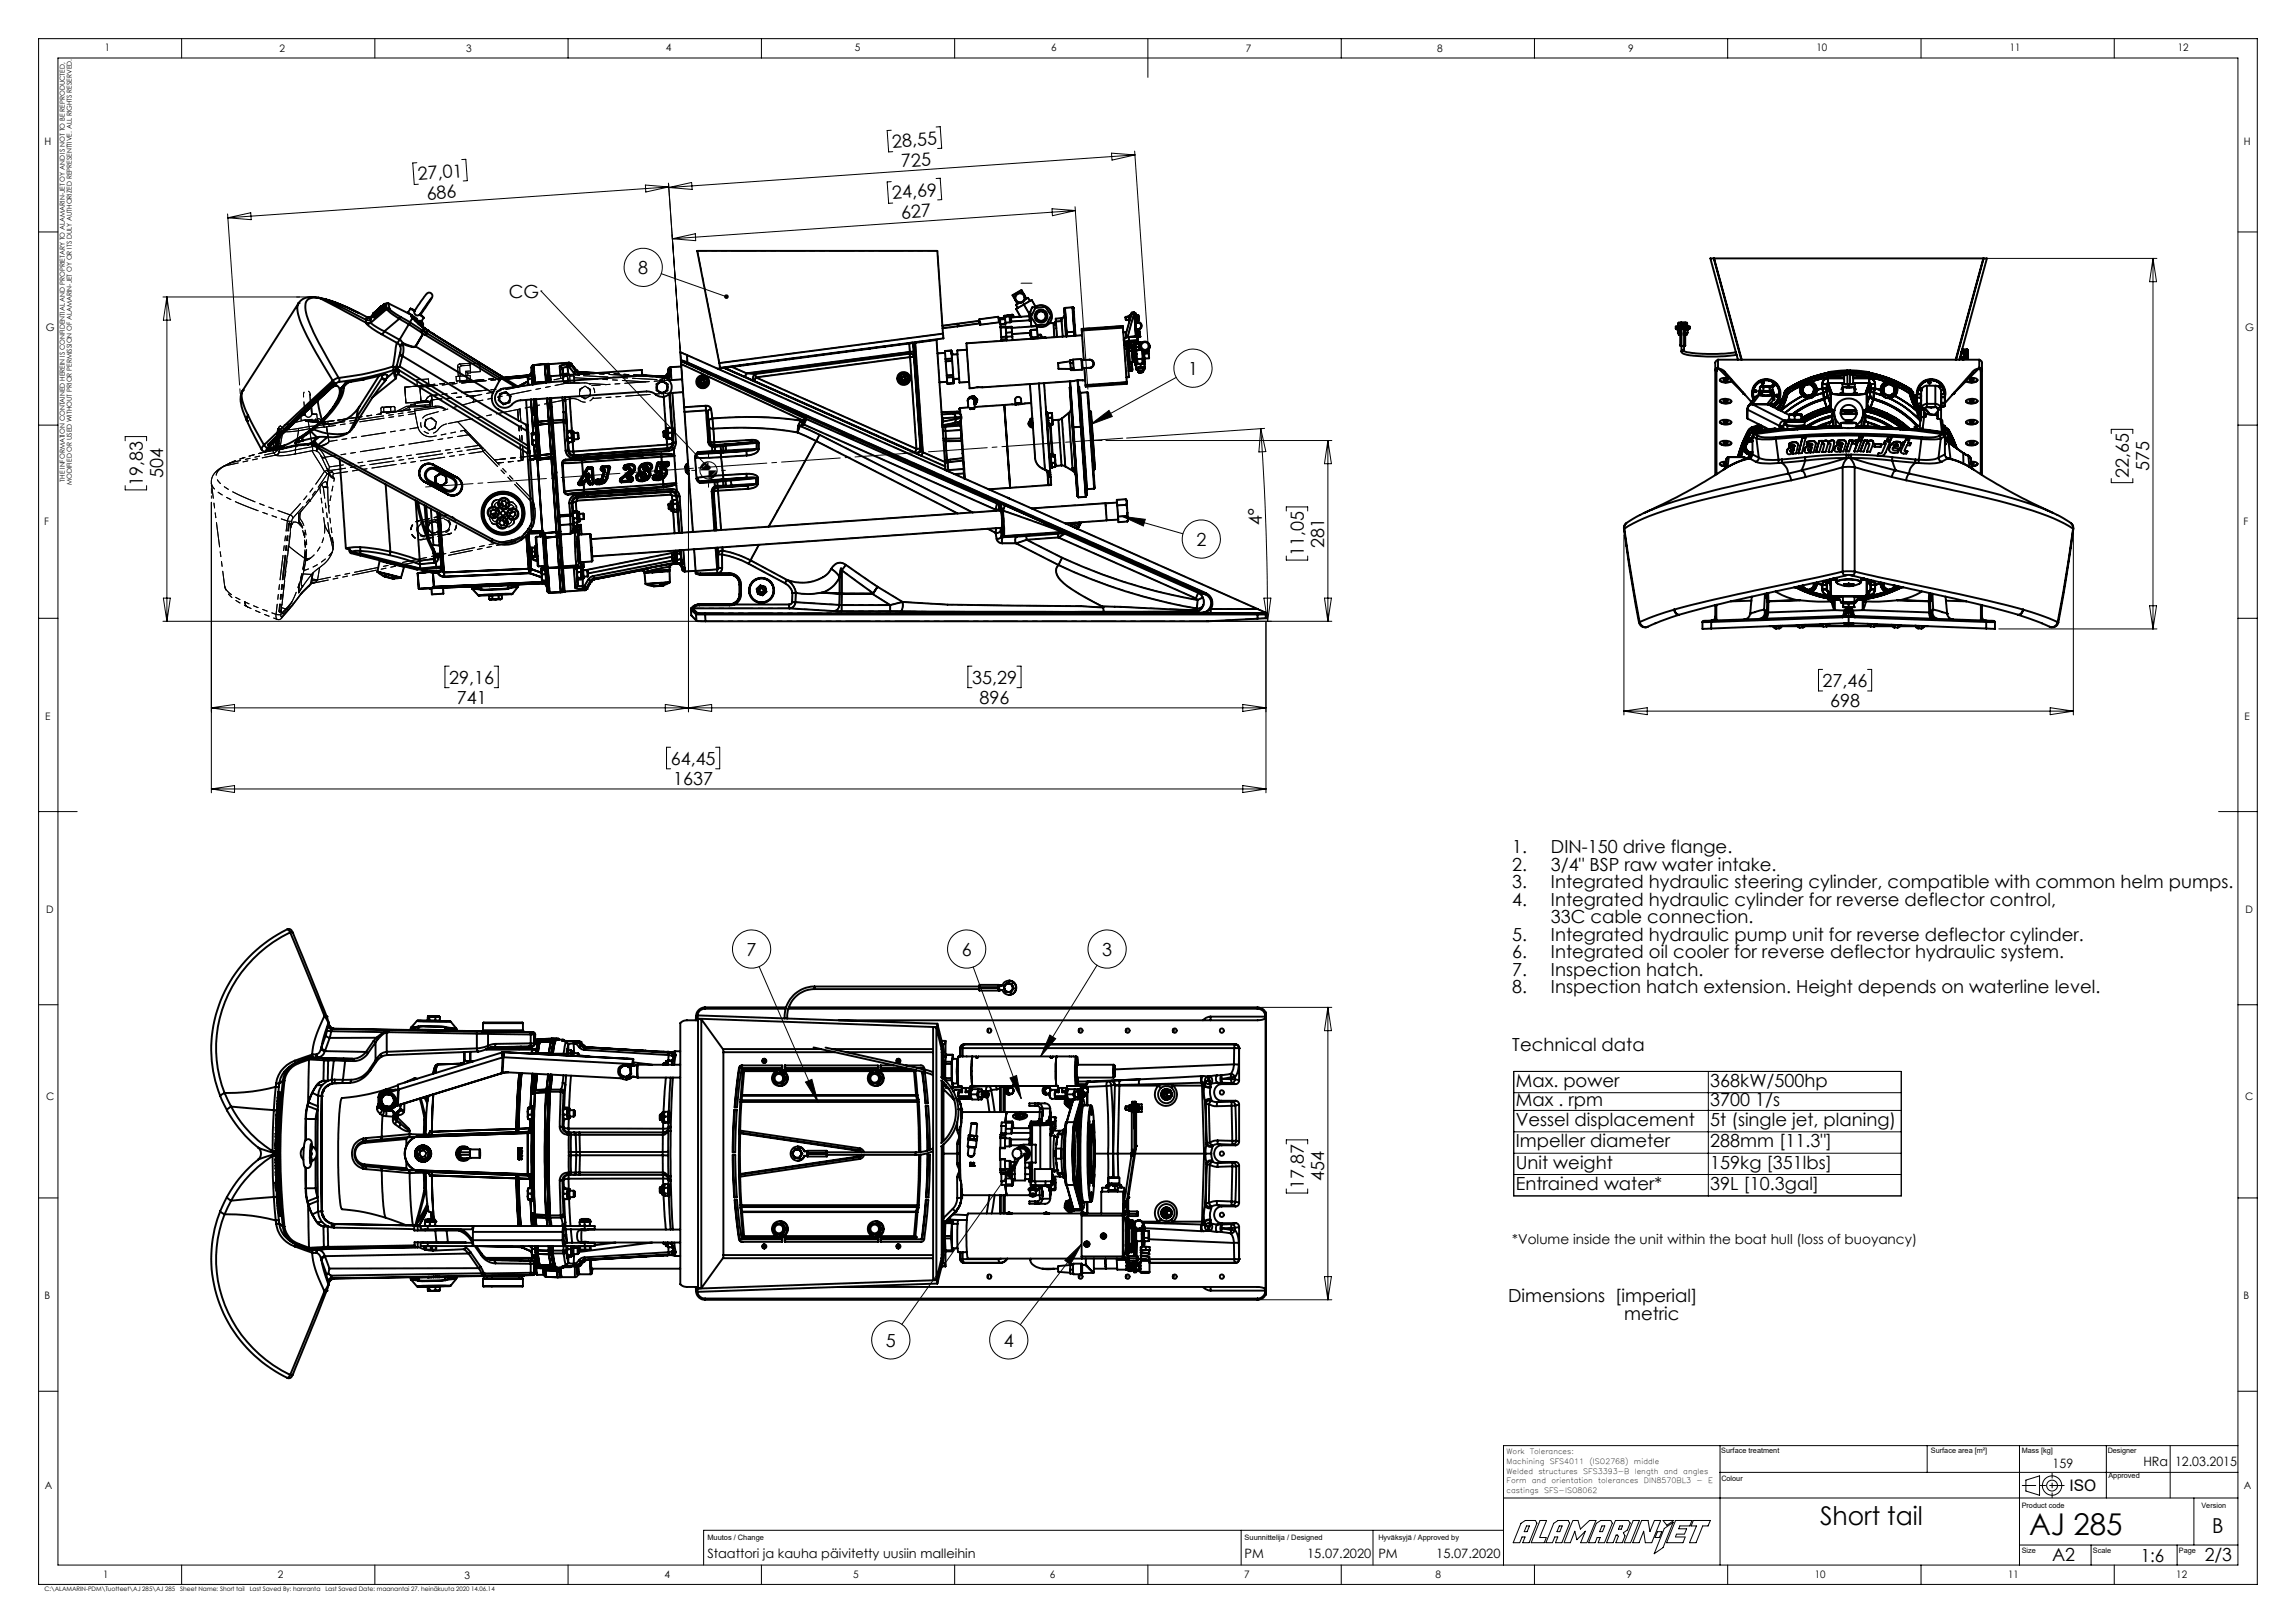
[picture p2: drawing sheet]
<svg xmlns="http://www.w3.org/2000/svg" width="594mm" height="420mm" viewBox="0 0 594 420" stroke-linecap="round" stroke-linejoin="round" font-family="sans-serif">
<defs><g id="words">
<text font-size="7.8" x="525" y="397.3">AJ 285</text>
<text font-size="6.7" x="470.9" y="394.8">Short tail</text>
<text font-size="5.3" x="572.3" y="396.7">B</text>
<g font-size="4.7">
<text x="230.9" y="38.2" transform="rotate(-4 230.9 38.2)">28,55</text>
<text x="108.2" y="46.6" transform="rotate(-4 108.2 46.6)">27,01</text>
<text x="233.2" y="43.3" transform="rotate(-4 233.2 43.3)">725</text>
<text x="110.5" y="51.7" transform="rotate(-4 110.5 51.7)">686</text>
<text x="230.9" y="51.5" transform="rotate(-4 230.9 51.5)">24,69</text>
<text x="233.2" y="56.6" transform="rotate(-4 233.2 56.6)">627</text>
<text x="165.1" y="70.9">8</text>
<text x="131.6" y="77">CG</text>
<text x="307.4" y="97">1</text>
<text x="36.9" y="125.7" transform="rotate(-90 36.9 125.7)">19,83</text>
<text x="42.2" y="123.7" transform="rotate(-90 42.2 123.7)">504</text>
<text x="550.8" y="123.8" transform="rotate(-90 550.8 123.8)">22,65</text>
<text x="556" y="121.9" transform="rotate(-90 556 121.9)">575</text>
<text x="326.5" y="135.9" transform="rotate(-92 326.5 135.9)">4°</text>
<text x="309.5" y="141.2">2</text>
<text x="337.3" y="143.9" transform="rotate(-90 337.3 143.9)">11,05</text>
<text x="342.6" y="141.9" transform="rotate(-90 342.6 141.9)">281</text>
<text x="116.2" y="176.9">29,16</text>
<text x="251.5" y="176.9">35,29</text>
<text x="471.5" y="177.8">27,46</text>
<text x="118.2" y="182.2">741</text>
<text x="253.4" y="182.2">896</text>
<text x="473.5" y="183">698</text>
<text x="173.5" y="197.9">64,45</text>
<text x="174.2" y="203.1">1637</text>
<text x="391.3" y="220.9">1.</text>
<text x="401.3" y="220.9">DIN-150 drive flange.</text>
<text x="391.3" y="225.4">2.</text>
<text x="401.3" y="225.4">3/4&quot; BSP raw water intake.</text>
<text x="391.3" y="229.9">3.</text>
<text x="401.3" y="229.9">Integrated hydraulic steering cylinder, compatible with common helm pumps.</text>
<text x="391.3" y="234.4">4.</text>
<text x="401.3" y="234.4">Integrated hydraulic cylinder for reverse deflector control,</text>
<text x="401.3" y="239">33C cable connection.</text>
<text x="391.3" y="243.5">5.</text>
<text x="401.3" y="243.5">Integrated hydraulic pump unit for reverse deflector cylinder.</text>
<text x="193.2" y="247.3">7</text>
<text x="248.8" y="247.3">6</text>
<text x="285.1" y="247.3">3</text>
<text x="391.3" y="248">6.</text>
<text x="401.3" y="248">Integrated oil cooler for reverse deflector hydraulic system.</text>
<text x="391.3" y="252.5">7.</text>
<text x="391.3" y="257.1">8.</text>
<text x="401.3" y="252.5">Inspection hatch.</text>
<text x="401.3" y="257.1">Inspection hatch extension. Height depends on waterline level.</text>
<text x="391.3" y="272">Technical data</text>
<text x="392.1" y="281.3">Max. power</text>
<text x="442.5" y="281.3">368kW/500hp</text>
<text x="392.1" y="286.3">Max . rpm</text>
<text x="442.5" y="286.3">3700 1/s</text>
<text x="392.1" y="291.4">Vessel displacement</text>
<text x="442.5" y="291.4">5t (single jet, planing)</text>
<text x="392.1" y="296.9">Impeller diameter</text>
<text x="442.5" y="296.9">288mm [11.3&quot;]</text>
<text x="342.6" y="305.7" transform="rotate(-90 342.6 305.7)">454</text>
<text x="392.1" y="302.4">Unit weight</text>
<text x="442.5" y="302.4">159kg [351lbs]</text>
<text x="337.3" y="307.7" transform="rotate(-90 337.3 307.7)">17,87</text>
<text x="392.1" y="307.9">Entrained water*</text>
<text x="442.5" y="307.9">39L [10.3gal]</text>
<text x="390.2" y="336.9">Dimensions [imperial]</text>
<text x="420.2" y="341.5">metric</text>
<text x="229.2" y="348.5">5</text>
<text x="259.7" y="348.5">4</text>
<text x="530.9" y="404">A2</text>
<text x="553.8" y="404.3">1:6</text>
<text x="570.4" y="403.9">2/3</text>
</g>
<text font-size="4.1" x="535.4" y="385.9">ISO</text>
<text font-size="3.5" x="391.3" y="321.9">*Volume inside the unit within the boat hull (loss of buoyancy)</text>
<g font-size="3.3">
<text x="531" y="379.8">159</text>
<text x="554.5" y="379.4">HRa</text>
<text x="562.7" y="379.4">12.03.2015</text>
<text x="183" y="403.2">Staattori ja kauha päivitetty uusiin malleihin</text>
<text x="322" y="403.3">PM</text>
<text x="338.2" y="403.3">15.07.2020</text>
<text x="356.6" y="403.3">PM</text>
<text x="371.6" y="403.3">15.07.2020</text>
</g>
<g font-size="2.7">
<text x="27.1" y="13.3">1</text>
<text x="72.3" y="13.3">2</text>
<text x="120.6" y="13.5">3</text>
<text x="172.3" y="13.3">4</text>
<text x="221.1" y="13.2">5</text>
<text x="272" y="13.3">6</text>
<text x="322.3" y="13.3">7</text>
<text x="371.8" y="13.3">8</text>
<text x="421.2" y="13.3">9</text>
<text x="469.9" y="13.3">10</text>
<text x="520" y="13.3">11</text>
<text x="563.4" y="13.3">12</text>
<text x="11.5" y="37.5">H</text>
<text x="580.5" y="37.5">H</text>
<text x="11.9" y="85.6">G</text>
<text x="580.8" y="85.6">G</text>
<text x="11.4" y="135.9">F</text>
<text x="580.4" y="135.8">F</text>
<text x="11.7" y="186.2">E</text>
<text x="580.6" y="186.2">E</text>
<text x="12" y="236.3">D</text>
<text x="580.9" y="236.3">D</text>
<text x="11.9" y="284.8">C</text>
<text x="580.9" y="284.7">C</text>
<text x="11.5" y="336.2">B</text>
<text x="580.4" y="336.2">B</text>
<text x="11.6" y="385.2">A</text>
<text x="580.5" y="385.2">A</text>
<text x="26.7" y="408.3">1</text>
<text x="71.9" y="408.3">2</text>
<text x="120.2" y="408.5">3</text>
<text x="171.9" y="408.3">4</text>
<text x="220.7" y="408.2">5</text>
<text x="271.6" y="408.3">6</text>
<text x="321.9" y="408.3">7</text>
<text x="371.4" y="408.3">8</text>
<text x="420.8" y="408.3">9</text>
<text x="469.5" y="408.3">10</text>
<text x="519.6" y="408.3">11</text>
<text x="563" y="408.3">12</text>
</g>
<g font-size="1.9">
<text x="389.8" y="376.3">Work</text>
<text x="395.9" y="376.3">Tolerances:</text>
<text x="445.3" y="375.9">Surface treatment</text>
<text x="499.5" y="376">Surface area [m²]</text>
<text x="523" y="376">Mass [kg]</text>
<text x="545.3" y="376">Designer</text>
<text x="389.8" y="378.8">Machining</text>
<text x="389.8" y="381.3">Welded</text>
<text x="389.8" y="383.8">Form</text>
<text x="396.3" y="383.8">and</text>
<text x="398" y="381.3">structures</text>
<text x="401" y="378.8">SFS4011</text>
<text x="401.4" y="383.8">orientation</text>
<text x="409.6" y="381.3">SFS3393-B</text>
<text x="411.2" y="378.8">(ISO2768)</text>
<text x="413.5" y="383.8">tolerances</text>
<text x="422.7" y="378.8">middle</text>
<text x="422.9" y="381.3">length</text>
<text x="425.3" y="383.8">DIN8570BL3</text>
<text x="430.4" y="381.3">and</text>
<text x="435.5" y="381.3">angles</text>
<text x="438.9" y="383.8">-</text>
<text x="441.9" y="383.8">E</text>
<text x="445.3" y="383.1">Colour</text>
<text x="545.5" y="382.5">Approved</text>
<text x="389.8" y="386.3">castings</text>
<text x="399.5" y="386.3">SFS-ISO8062</text>
<text x="523" y="390.2">Product code</text>
<text x="569.5" y="390.2">Version</text>
<text x="183" y="398.6">Muutos / Change</text>
<text x="322" y="398.6">Suunnittelija / Designed</text>
<text x="356.6" y="398.5">Hyväksyjä / Approved by</text>
<text x="523" y="402">Size</text>
<text x="541.4" y="401.9">Scale</text>
<text x="563.7" y="401.9">Page</text>
</g>
<g font-size="1.8">
<text x="16.8" y="124.7" transform="rotate(-90 16.8 124.7)">THE INFORMATION CONTAINED HEREIN IS CONFIDENTIAL AND PROPRIETARY TO ALAMARIN-JET OY AND IS NOT TO BE REPRODUCTED,</text>
<text x="18.6" y="125.5" transform="rotate(-90 18.6 125.5)">MODIFIED OR USED WITHOUT PRIOR PERMISSION OF ALAMARIN-JET OY OR ITS DULY AUTHORIZED REPRESENTTIVE. ALL RIGHTS RESERVED.</text>
</g>
<g font-size="1.6">
<text x="11.5" y="411.7">C:\ALAMARIN-PDM\Tuotteet\AJ 285\AJ 285</text>
<text x="46.6" y="411.7">Sheet Name: Short tail</text>
<text x="64.6" y="411.7">Last Saved By: hanranta</text>
<text x="84.2" y="411.7">Last Saved Date: maanantai 27. heinäkuuta 2020 14.06.14</text>
</g>
</g></defs>
<g fill="none" stroke="#000" stroke-width=".26">
<path d="M10 10h574v400h-574zM15 15h564v390h-564zM47 10v5M97 10v5M147 10v5M197 10v5M247 10v5M297 10v10M347 10v5M397 10v5M447 10v5M497 10v5"/>
<path d="M547 10v5M230.6 33.7l-1.1 .1 .4 5.5 1.1-.1M242.2 32.9l1-.1 .4 5.6h-1M287.5 39.6l6.1 .5-5.9 1.3zM293.5 39.1l3.6 51.4M58.9 55.4l3.1 44.2M58.9 56.4l6-1.3 .1 1.8zM107.8 42.1l-1 .1 .4 5.5h1M119.5 41.3l1-.1 .4 5.6h-1.1M167 47.9l6 .5-5.9 1.3zM172.9 47.4l4.1 58.2M173 48.4l-114.1 8"/>
<path d="M173 48.5l5.9-1.3 .2 1.8zM230.6 47l-1.1 .1 .4 5.5 1.1-.1M242.2 46.2l1-.1 .4 5.6h-1M272.2 54l6 .5-5.9 1.3zM278.1 53.5l3.3 47.2M278.2 54.5l-104.2 7.3M293.6 40.1l-120.6 8.4M10 60h5M42.2 76.9h38.1M43.2 76.9v83.9M43.2 76.9l.9 5.9h-1.8zM139.9 75.3l43.4 45.7"/>
<path d="M139.9 75.3h.1M171.1 70.8l16.8 6M174 61.8l5.9-1.3 .1 1.8zM264.2 73.3h2.8M514.1 66.9h43.9M557 66.9v95.9M557 66.9l.9 6h-1.8zM579 60h5M304.3 97.7l-22.2 12.2M10 110h5M32.4 114.1v-1.1h5.5v1.1M183.3 117.3v1.1"/>
<path d="M282.1 109.9l4.8-3.7 .9 1.6zM282.4 114h2.7M286.1 114h58.5M326.2 110.9l.9 15.3 .5 11.5 .3 23.1M326.2 110.9l1.3 6-1.8 .1zM327.2 110.9l-35.7 2.5M343.5 114v46.8M343.5 114l1 6h-1.8zM546.2 112.2v-1.1h5.6v1.1M579 110h5M32.4 125.7v1.1h5.5v-1.1M54.7 130v75.2"/>
<path d="M178.1 122.3v61.9M178.9 121.7h1.1M183.3 125v1.2M186.6 121.7h1.1M290.3 133.6l15.7 4.5M290.3 133.6l6 .8-.5 1.7zM332.8 132.2v-1h5.5v1M420.1 138.4v46.6M420.1 136.9v.5M536.4 138.3v46.7M536.4 136.9v.4M546.2 123.8v1.1h5.6v-1.1"/>
<path d="M42.3 154.8h1.8l-.9 6zM327 154.8h1.8l-.9 6zM332.8 143.9v1h5.5v-1M342.7 154.8h1.8l-1 6zM556.1 156.8h1.8l-.9 6zM10 160h5M42.2 160.8h139.3M116.2 172.4h-1.1v5.6h1.1M127.8 172.4h1.1v5.6h-1.1M251.5 172.4h-1.1v5.6h1.1M263.1 172.4h1.1v5.6h-1.1M313.2 160.8h31.4"/>
<path d="M327.5 161v44.2M471.5 173.2h-1v5.6h1M483.2 173.2h1v5.6h-1M517.1 162.8h40.9M579 160h5M54.7 183.2h272.8M54.7 183.2l6-.9v1.8zM172.1 182.3l6 .9-6 .9zM173.5 193.4h-1.1v5.5h1.1M178.1 183.2l6-.9v1.8zM185.1 193.4h1.1v5.5h-1.1M321.5 182.3l6 .9-6 .9z"/>
<path d="M420.1 184h116.3M420.1 184l6.1-.9v1.8zM530.4 183.1l6 .9-6 .9zM10 210h10M54.7 204.2l6-.9v1.8zM54.7 204.2h272.8M321.5 203.3l6 .9-6 .9zM574 210h10M196.4 250.1l15.2 35.1M251.8 250.2l12.4 34.1M283.8 249.8l-14.6 23.6M10 260h5"/>
<path d="M261.3 279l1.7-.7 1.2 6zM271.6 267.8l1.5 1-3.9 4.6zM326.4 260.7h18.2M343.5 260.7v75.7M343.5 260.7l1 6h-1.8zM391.6 277.3h100.3v32.2h-100.3zM442 277.3v32.2M579 260h5M208.4 280l1.6-.7 1.6 5.9zM264 299.4l-30.7 43.3M264 299.4l-2.7 5.4-1.5-1zM332.8 296v-1h5.5v1"/>
<path d="M391.6 282.8h100.3M391.6 287.4h100.3M391.6 292.9h100.3M391.6 298.4h100.3M10 310h5M332.8 307.7v1h5.5v-1M391.6 303.9h100.3M579 310h5M275.5 326.2l4.3-4.3-2.9 5.4zM279.8 321.9l-15.9 20.9M326.4 336.4h18.2M342.7 330.4h1.8l-1 6z"/>
<path d="M10 360h5M445 374.1v30.9M498.6 374.1v6.9M522.5 374.1v30.9M544.9 374.1v13.5M561.4 374.1v13.5M579 374.1h-190v30.9M579 360h5M321.1 396v9M355.2 396v9M389 387.6h190M389 396h-207v9"/>
<path d="M393.5 394.2l1.1-.7h2.6l.4 .7-2 5h-1.7l.6-1.5h-.7l-.6 1.5h-1.7zM394.9 394.9h.8l-.6 1.5h-.8zM398.4 393.5h1.7l-1.8 4.4h1.8l-.6 1.3h-3.4zM402 394.2l1.1-.7h2.6l.4 .7-2 5h-1.7l.6-1.5h-.8l-.6 1.5h-1.7zM403.4 394.9h.7l-.6 1.5h-.7zM406.9 393.5h1.3l.7 2.2 2.3-2.2h1.7l-2.3 5.7h-1.7l1.2-2.9-2.1 2.1-.6-2.1-1.1 2.9h-1.7zM413 394.2l1.1-.7h2.6l.4 .7-2 5h-1.6l.5-1.3h-.8l-.5 1.3h-1.7zM414.4 394.9h.8l-.6 1.5h-.8zM417.9 393.5h3.4l.4 .6-.7 1.8-1 .7 .4 .9-.7 1.7h-1.7l.7-1.6-.2-.4h-.4l-.8 2h-1.7zM419.1 394.9h.7l-.4 .8h-.7zM422.5 393.5h1.6l-2.2 5.7h-1.7zM424.7 393.5h1.7l.5 2.8 1.1-2.8h1.6l-2.3 5.7h-1.6l-.5-2.9-1.2 2.9h-1.6z"/>
<path d="M428.8 396.4h1.1l-.6 1.5h-1.1zM430.2 393.5h2.8l-1.8 1.2zM430.6 395.6l2.3-1.6-2.7 6.5-2.2 1.6zM433.5 393.5h4.2l-.5 1.4h-2.6l-.3 .7h2.1l-.6 1.4h-2.1l-.2 .7h2.5l-.6 1.5h-4.2zM438.1 393.5h4.4l-.6 1.4h-1.4l-1.7 4.3h-1.7l1.8-4.3h-1.4zM445 381h134M522.5 399.8h56.5M524.1 383l3.5-1.1v5l-3.5-1zM541 399.8v5.2M563.2 399.8v5.2M567.6 387.6v12.2M47 405v5"/>
<path d="M97 405v5M147 405v5M197 405v5M247 405v5M297 405v5M347 405v5M397 405v5M447 405v5M497 405v5M547 405v5"/>
<circle cx="166.4" cy="69.2" r="4.9"/>
<circle cx="308.6" cy="95.3" r="4.9"/>
<circle cx="183.3" cy="121.7" r="2.23"/>
<circle cx="310.8" cy="139.5" r="4.9"/>
<circle cx="194.4" cy="245.6" r="4.9"/>
<circle cx="250.1" cy="245.6" r="4.9"/>
<circle cx="286.4" cy="245.6" r="4.9"/>
<circle cx="230.5" cy="346.8" r="4.9"/>
<circle cx="261" cy="346.8" r="4.9"/>
<circle cx="530.9" cy="384.4" r="2.51"/>
<circle cx="530.9" cy="384.4" r="1.4"/>
</g>
<g fill="#000">
<path d="M181.7 120.1l-.4 .6-.2 1 2.2-2.2-1.1 .3zM181.1 121.7l2.2-2.2v2.2zM183.3 123.9a2.29 2.29 0 0 0 2.2-2.2zM183.3 121.7h2.2l-2.2 2.2z"/>
<path d="M282.1 109.9l4.8-3.7 .9 1.6zM290.3 133.6l6 .8-.5 1.7zM187.5 76.3a.6 .6 0 0 0 .1 .9 .6 .6 0 0 0 .9-.2l-.6-.2 .6 .2-.2-.7zM182.8 120.7a.6 .6 0 0 0 .1 .8 .6 .6 0 0 0 .8-.1l-.4-.4 .4 .4a.6 .6 0 0 0 0-.8 .6 .6 0 0 0-.9 .1zM208.4 280l1.6-.7 1.6 5.9zM275.5 326.2l4.3-4.3-2.9 5.4zM271.6 267.8l1.5 1-3.9 4.6zM264 299.4l-2.7 5.4-1.5-1zM261.3 279l1.7-.7 1.2 6z"/>
<path d="M270.1 121.6a.25 .25 0 0 1 .5 0 .25 .25 0 0 1-.5 0zM141.9 98.9a.25 .25 0 0 1 .5 0 .25 .25 0 0 1-.5 0zM166.3 97.2a.25 .25 0 0 1 .5 0 .25 .25 0 0 1-.5 0zM140.3 139.2a.25 .25 0 0 1 .5 0 .25 .25 0 0 1-.5 0zM140.3 139.2a.25 .25 0 0 1 .5 0 .25 .25 0 0 1-.5 0zM151 152.7a.25 .25 0 0 1 .5 0 .25 .25 0 0 1-.5 0zM146.9 93.9a.25 .25 0 0 1 .5 0 .25 .25 0 0 1-.5 0zM176.2 146.9a.25 .25 0 0 1 .5 0 .25 .25 0 0 1-.5 0zM172.9 146.7a.25 .25 0 0 1 .5 0 .25 .25 0 0 1-.5 0zM174.6 145.8a.25 .25 0 0 1 .5 0 .25 .25 0 0 1-.5 0zM171.2 97.4a.25 .25 0 0 1 .5 0 .25 .25 0 0 1-.5 0zM151.6 152.4a.25 .25 0 0 1 .5 0 .25 .25 0 0 1-.5 0zM147.5 94.1a.25 .25 0 0 1 .5 0 .25 .25 0 0 1-.5 0z"/>
<path d="M293.4 287.7a.25 .25 0 0 1 .5 0 .25 .25 0 0 1-.5 0zM293.4 285.8a.25 .25 0 0 1 .5 0 .25 .25 0 0 1-.5 0z"/>
</g>
<path d="M177.8 120.9l.7 .7M177.8 121.6l.7-.7M178.1 121.8v-1M178.6 121.3h-1" fill="none" stroke="#000" stroke-width=".26" stroke-dasharray="1.3 .6" stroke-dashoffset=".5" stroke-linecap="butt"/>
<path d="M110.1 126l180.4-12.6" fill="none" stroke="#000" stroke-width=".26" stroke-dasharray="15.2 1.3 1.3 1.3" stroke-dashoffset="2.9"/>
<path d="M62.3 103.8l-.2-3.2" fill="none" stroke="#000" stroke-width=".26" stroke-dasharray="1.3 .6"/>
<path d="M54.7 125.1v3.9" fill="none" stroke="#000" stroke-width=".26" stroke-dasharray="1.3 .6" stroke-dashoffset=".6"/>
<path d="M523.2 384.4h10.8" fill="none" stroke="#000" stroke-width=".26" stroke-dasharray="15.2 1.3 1.3 1.3" stroke-dashoffset="11.7"/>
<path d="M530.9 381.2v6.4" fill="none" stroke="#000" stroke-width=".26" stroke-dasharray="15.2 1.3 1.3 1.3" stroke-dashoffset="14"/>
<path d="M527.8 384.4h6.2" fill="none" stroke="#000" stroke-width=".26" stroke-dasharray="15.2 1.3 1.3 1.3" stroke-dashoffset="14.1"/>
<g fill="none" stroke="#000" stroke-width=".26" stroke-dasharray="6.3 1.3 1.3 1.3 1.3 1.3">
<path d="M262 76.4l.7 1.3M262 76.4l2.3-1.4M262.7 77.7l.6 .9M262.8 78.9l.5 .8M262.8 78.9l.9-.5M262.9 79.9l1.1 2M262.9 79.9l2-1.1M264.9 78.8l2-1.2M265.1 76.4l-.8-1.4M265.2 77.5l.8-.5M265.6 77.3l-.5-.9M266.5 77.9l-.5-.9"/>
<path d="M267 79.5l-.4 1.2M267.7 79.5h-.7M267.9 79.6l-1.2 2.4M267.9 79.3l-1-1.7M270.5 79.5l-2.6 .1M275.4 79.7l-.1 .2M275.5 79.7h-.1M275.5 79.7h.1M275.5 79.6v.1M277.5 79.5l-2 .1M277.5 79.6v-.1M277.6 79.6h-.1"/>
<path d="M277.6 79.6h.1M277.8 79.7l-.2-.1M107.4 99.9l-2.7 .3M107.9 98.3l.1 1.6M110.8 98.1l-2.9 .2M111 99.6l-.2-1.5M118 97.4l.1 1.2M118 97.4h.9M118.1 98.6h.2M118.2 98.6l.1 .3M118.3 98.6l.5-.1M118.4 94.8l.2-.4 .3-.2"/>
<path d="M118.4 94.8h.1M118.6 97.4l-.2-2.6M118.8 98.5h.2M118.9 97.4l.1 1.1M118.9 97.4l1.8-.2M118.9 94.2l.5 .5M118.9 95.3l-.5-.5M118.9 95.3l.2 2.1M118.9 94.2h.1M118.9 94.2l2.7-.2M119 98.5h.4M119.4 98.5l1-.1"/>
<path d="M119.4 94.7l-.3 .1-.2 .5M120.4 98.4h.4M120.5 96.1l1.2-.1M120.5 96.1l.5 .5M120.6 97.3l-.1-1.2M120.7 97.2l.1 1.2M120.7 97.2h.9M120.8 98.4h.2M121 98.4h.5M121 96.6l.1 .6M121.5 98.4l.2-.1M121.6 98.6v-.2"/>
<path d="M121.6 94v.5M121.6 94.5l-2.2 .2M121.6 94.5l.1 1.5M121.6 97.2l.1 1.1M121.7 96l.1 .5M121.8 96.3l2.4-.1M121.8 96.5l-.8 .1M124.1 94l-2.5 .2M124.1 94l.1 2.2M136.5 97.1a1.17 1.17 0 0 0 1.1-1.2M136.5 97.7l.1 1.2M136.5 97.7l.2-.4"/>
<path d="M136.5 97.7v-.2M136.6 97.5l-.1-.4M136.6 97.5h.1M136.6 98.9l.2-.9M136.6 98.9l.1 .7M136.7 97.3l-.2 .2M136.8 98l-.3-.3M136.9 99.6l-.3-.7M137.6 97.2l-.9 .1M137.6 97.2v.8M137.6 97.4h.1M137.6 98h-.8"/>
<path d="M137.6 98l.1 1.4M137.7 96.8l-.2-1.7M137.7 97.2v-.4M137.7 97.2v.7M137.7 97.6h-.1M137.7 97.9l.2-1-.1-.2-.1 .1M137.8 99.4l-.1-1.5M137.8 97.2h-.1M137.9 99.4l.5-.4M138.1 94.5l-.4 .2-.2 .4M138.1 94.5l.3 4.5M138.4 99l2.1-.2"/>
<path d="M138.4 99.3v-.3M141 94.2l-2.9 .3M141 94.2l.3 4.5M141.6 94.2h-.6M142 98.6l-.4-4.4M142 94.1l-.4 .1M142.3 98.5l-.3-4.4M144.8 94.9l.5 .1 .2 .4M144.8 94.9l.5-.4 1.5-.2M145 97.9l-.2-3M145.5 95.4l.1 1.1M145.6 96.5l.1 .6"/>
<path d="M145.6 96.7v-.2M145.7 97.1l.2 1.9M145.7 97.1l.1 1.6M145.7 96.7h-.1M145.7 96.7l.1 1.4M145.7 96.9h.1M145.7 97.1l.2 .4M145.7 96.9l-.2-1.5M145.7 98.7l-.1-.9M145.8 98.2l.1-.7M145.9 96.8l-.2 .2M145.9 96.7l-.2 .4"/>
<path d="M145.9 96.7h.7M145.9 97.5l.8-.1M146 99l.8-.1M146 99l-.2-.6M146 99v.1M146.3 99.2h.1M146.3 99.2l-.3-.1-.3-.4M146.7 97.4l.2 .8M146.7 97.4l.2-.4M146.8 94.3h.4M146.8 94.3v.7M146.8 95l-1 .1-.3 .3"/>
<path d="M146.8 95l.3 1.9M146.8 96.9l-.1-.2M146.8 96.9l.1 .1M146.9 97l-.3-.3M146.9 98.2l-.1 .7M146.9 98.2v-1.2M147 99.2l-.2-.3M147 99.2l-.1-1M147.2 93.9l-5.2 .3M147.2 93.9l.5 .2M147.2 93.9h.1M147.2 94.3v-.4"/>
<path d="M147.2 94.3v.6M147.2 94.3l.6 .2M147.2 94.9l-.4 .1M147.4 96.9h-.6M147.5 99l1-.1M147.5 99.2l-.1-2.3M147.7 94.1h.1M147.7 94.1l.1 .4M147.8 94.5l-.6 .4M147.8 94.5l1.2 1.5M148.4 97.3h-1M148.4 97.3l.1 1.6"/>
<path d="M148.5 96.4l-1.3-1.5M148.5 98.9l.2-.1M148.6 97.4l-.2-.1M148.6 97.4l.1 1.4M148.6 97.5v-.1M148.7 98.8l-.1-1.3M149 96l-.5 .4M149 96l.9 .5M149 96l.1-.2M149.1 95.8l1 .5M149.1 95.8l-1.4-1.7M149.1 95.8h.1"/>
<path d="M149.9 99.1l-2.3-.1M149.9 97.2l-.8-.2-.6-.6M149.9 96.5v.7M150.1 96.3l-.2 .2M150.1 96.3h.1M151.3 99.1l-5 .1M151.4 99.9l1.4 .9M157 99.5l-4.8-.3M170.7 98.6v-.2M170.8 98.3l-.1 .1M170.8 98.3v.2M171.3 97.7l.1 .8"/>
<path d="M171.3 98.3h-.5M171.5 97.4a1.33 1.33 0 0 0 1.4-1.3M171.5 97.4h.1M171.5 97.4a1.33 1.33 0 0 0 1.4-1.4M171.5 97.6h.1M171.5 97.6v-.2M171.5 97.6v.1M171.6 97.6h.1M171.8 97.6l-.5 .1M171.8 97.6l.2 .1M171.9 98.4l-.1-.8M171.9 98.4v.1"/>
<path d="M171.9 98.4l.1-.7M171.9 98.5v-.1M172 97.5l-.2 .1M172.2 97.5l.6-.5 .1-.5M172.7 97.4l-.7 .1M172.8 97.6l-.8 .1M172.8 97.6l.2 .7M172.8 97.6l.2-.1M172.9 95.7v.4M172.9 96.1h.1M172.9 96.1v.2M172.9 96.3l.2-.4 .4-.2"/>
<path d="M172.9 96.3v-.6M172.9 96.5l.2-.4 .4-.2M172.9 96.5v-.2M172.9 96.6l.2-.5 .4-.2M172.9 96.6v-.1M172.9 96.6l-.2 .8M172.9 97.2l.1 1.2M172.9 96.6h.1M172.9 96.6v.6M172.9 97.4v.1M173 97.5l-.3-.1M173 97.2h.1"/>
<path d="M173 97.2l-.1-.6M173 98.3v.1M173 98.2l.3-.9M173 98.2l.1 .2M173.1 98.4v-.2M173.3 97l-.3 .2M173.3 97.2h-.4M173.3 97.3v-.3M173.5 95l-.4 .2-.2 .5M173.5 95v.7M173.5 95.7v.2M173.5 95.9l.1 .1"/>
<path d="M173.6 96l-.5 .2-.2 .4M173.6 96l.1 2.3M176 91.1l1.7 .8M176.2 93.1v.1M176.2 93.1l-.2-2M176.2 93.4v-.3M176.2 93.4v.8M176.2 93.2l1.7 .6M176.3 94.8l-2.8 .2M176.3 93.4l-.1-.2M176.3 93.4h-.1M177.7 94.1l-1.4-.7"/>
<path d="M177.7 94.1l.2-.3M177.7 91.9l.2 1.9M180.5 98.6l.2-.5M180.7 98.6l.1 .6 .4 .5M180.7 98.6h-.2M180.9 98.2l-.2-.1M181.2 99.7l-.1 .2M181.5 98.9l-.8-.3M181.5 98.9l-.3 .8M181.6 95.9l-5.3-2.5M181.7 98.5l-.8-.3M181.7 99.9l-.1 .2"/>
<path d="M181.7 99.9l.6-.1 .4-.4M182 97.7l-.6 .1-.5 .4M182 97.7l-.3 .8M182 99.1l-.3 .8M182 97.5l.5 .2M182 97.5v.2M182.4 97.9l-.3 .7M182.5 97.7l-.1 .2M182.7 99.4l-.7-.3M182.9 98.9l-.1-.6-.4-.4M182.9 98.9l-.8-.3M182.9 99.5l-.2-.1"/>
<path d="M183.1 99l-.2 .5M183.1 99l-.2-.1M183.2 96.6l1 .4-2.8-1.2 .2 .1M183.2 96.6l-1.6-.7M185.7 95.4l1.6-.2M186.3 95.2l-.2-1.2M187.3 95.2h.2M187.9 95.4l-.4-.2M187.9 95.4l.2-.3M188.1 95.1l-.6 .1M189.4 94.9l3.7 1.7M189.4 94.9l-1.3 .2"/>
<path d="M191.5 94.5v.1M192.4 94.5l-.1-.1M192.7 97.5l-4.8-2.1M192.7 97.5l.4-.9M193.1 96.6l2.3 .2M193.3 94.2l.1 .2M195.1 98.6l-2.4-1.1M195.1 98.6a1.1 1.1 0 0 1 .3-1.8M195.1 98.6l.5-1M195.4 96.8l.2 .8M200.3 93.3v.2M204.2 93v-.2"/>
<path d="M225.1 90.1v.1M229 89.7v-.1M232.5 97.7l.2-.5M232.7 97.8l-.2-.1M232.7 97.8l.1 .6 .4 .4M232.9 97.3l-.2-.1M233.2 98.8l-.1 .2M233.5 98.1l-.8-.3M233.5 98.1l-.3 .7M233.6 99.2l-.5-.2M233.7 97.6l-.8-.3M233.7 99l.5-.1 .5-.4"/>
<path d="M233.7 99l-.1 .2M233.9 96.9h-.5l-.5 .4M233.9 96.9l-.2 .7M233.9 98.3l-.2 .7M234 96.7l.5 .1M234 96.7l-.1 .2M234.4 97l-.3 .8M234.5 96.8l-.1 .2M234.7 98.5l-.8-.2M234.9 98.1l-.8-.3M234.9 98.1l-.1-.6-.4-.5M234.9 98.6l-.2-.1"/>
<path d="M235.1 98.1l-.2 .5M235.1 98.1h-.2M235.3 91.5l.1-.5M235.4 91l-.1-2.1M235.5 92.4l-.2-.9M236 88.8v-.2M236.2 88.7l.2 2.3M236.2 88.7l-.9 .2M236.3 88.7h.5M236.3 88.7h-.1M236.4 91v1.3M236.4 91h-1"/>
<path d="M236.4 92.3a.99 .99 0 0 0-1.1-.8M236.4 92.3l-.9 .1M237 88.5v.2M237.9 88.5l-.1-.1M242.3 88l-5.5 .7M243.1 98.9l2-.1M243.9 84.9l3.8-.5M244 86.3l.1 1.3M244.5 90.9l1.7-.2M244.5 90.9v-.1M244.5 91.3l-2 .1M244.6 92.9l-.1-2"/>
<path d="M244.7 93.5l1.6-.1M244.7 93.5l-.1-.6M244.9 97.1l-.2-3.6M245 97.7l1.6-.1M245 97.7l-.1-.6M245.1 99.3l1.7-.1M245.1 99.3l-.1-1.6M246.2 90.7l-1.7 .1M246.2 90.7h.1M246.2 91.4h.1M246.2 91.1h.1M246.2 91.4v-.3"/>
<path d="M246.3 91.8l-.1-.4M246.3 92.8l-1.7 .1M246.3 92.8l-.1-2.1M246.3 93.4v-.6M246.6 97l-1.7 .1M246.6 97l-.3-3.6M246.6 97.6v-.6M246.7 98.1l1.5-.1M246.7 98.7h.1M246.7 98.4h.1M246.7 98.4v-.3M246.7 98.7v-.3"/>
<path d="M246.8 98.8h-.1M246.8 98.8l-.1-.1M246.8 99.2l-1.7 .1M246.8 99.2l-.2-1.6M247.6 83.8l-3.8 .5M247.7 84.4a.33 .33 0 0 0 .3-.3 .33 .33 0 0 0-.4-.3M247.7 84.4l5.7-.7M247.7 91.7l-1.5 .1M248.2 99l2.5-.2M250 88.8l.4 5.9M250.2 90.5l-2.5 .2M250.4 94.7l.5 5.8"/>
<path d="M253.3 82.6l5-.6M253.4 83l-5.8 .8M253.4 83v.7M253.4 83.1h.1M253.4 83.6h.1M253.5 84l-.2-1.4M253.5 84l5-.6M258.4 82.9l-.1-.9M258.4 82.9l.1 .5M258.5 82.4h-.1M258.5 82.4l.1 .5M258.7 82.3v.1"/>
<path d="M258.7 82.4v.3M258.7 82.7l.1 1.2M258.7 82.8l-.3 .1M258.8 83.3l-.3 .1M258.8 83.9l.1 .6M258.8 83.9h.1M258.9 84.5v.3M258.9 84.8l.1 2.4M259.1 87.9v.3M259.1 87.9l-.1-.7M259.8 82.2l-.1-.3M259.9 81.7l-.1 .1"/>
<path d="M259.9 81.7l-.2 .2M259.9 81.7h.1M260 82.2l-1.3 .1M260 82.3l-1.3 .1M260.1 82.6l-1.4 .1M260.1 83.5v.3M260.1 83.5l-.1-1.6M260.1 83.8l-1.3 .1M260.2 81.8l.6-.2M260.2 81.8l-.3-.1M260.2 84.4l-1.3 .1M260.2 84.4v.2"/>
<path d="M260.2 81.9v-.1M260.2 84.7l-1.3 .1M260.2 84.9l.1 1.2M260.2 84.9v-.3M260.4 87.1l-1.4 .1M260.4 87.1l-.1-1M260.4 87.1v1M260.4 87.8l-1.3 .1M260.8 81.6l.6 .1M260.8 81.6l-.9 .1M261.2 81.9h-1.2M261.3 83.4l-1.2 .1"/>
<path d="M261.3 83.4l-.1-1.5M261.4 81.7l.4-.2M261.4 81.9v-.2M261.6 82.1l-.4-.2M261.6 83.2l-.3 .2M261.6 83.2l4.8-.3M261.6 83.2v-1.1M261.7 84.5l-1.5 .1M261.7 84.7l-1.5 .2M261.7 84.7l.1 1.3M261.7 84.7v-.2M261.8 81.5l-1 .1"/>
<path d="M261.8 81.5l.4 .1M261.8 81.5l.2-.1M261.8 86l-1.5 .1M261.9 86.4l4.6-.3M261.9 87l-1.5 .1M261.9 87l-.1-1M261.9 87l.1 1M262.1 81.5l.1 .1M262.1 81.5l-.1-.1M262.2 82v-.4M264 81.9l-2.4 .2M264.2 81.9h-.2"/>
<path d="M266.3 81.8l-4.7 .3M266.4 83l-.1-1.5M266.5 86.1l.1-.1M266.5 99.4l1.3 19.1M266.5 81.5l-1.6-2.7M266.5 86.7l.2 .1M266.5 86.7v-.6M266.5 81.5h-.2M266.6 81.1l-.1 .9 .2 .9M266.6 81.1v-.4M266.7 85.4h.1M266.7 87.2l-.1-1.6"/>
<path d="M266.7 87.5v-.3M266.7 87.5h.1M266.7 87.6v-.1M266.7 87.7v-.1M266.7 85.4l-.1 .2M266.7 85.4l.2 1.9M266.7 83h-.3M266.7 82l1.5 2.1M266.8 84.4l-.1-1.5M266.9 87.6h-.2M266.9 87.6l-.1 .1M266.9 87.3l-.2-.1"/>
<path d="M266.9 87.3v.2M266.9 87.5v.1M266.9 87.5h-.2M266.9 87.5h.1M268 84.3l-1.2 .1M268.2 84.1l2.6-.1M268.3 85.3l-1.6 .1M268.3 85.3v-.9M268.3 85.3h.1M268.5 87.2l-1.6 .1M268.5 87.2l-.2-1.9M268.5 87.4l-1.6 .1"/>
<path d="M268.5 87.4v-.2M268.5 87.4v.1M268.5 87.5l-1.6 .1M268.5 87.5h.1M268.6 86.6v.9M268.6 87.1h-.2M269.2 86.6h-.6M269.2 86.6l.1 .9M269.5 87l-.2 .1M269.6 87.5l-.1-.5M269.7 87.3l.7-.1M269.7 87.5v-.2"/>
<path d="M270.4 87.2l.1 .2M270.4 87.2l.1 .1M270.6 87.4l-.1-.1M270.8 84l1.1-2.4M271.9 81.6l-1.4-2.1M272.5 83.6l-1 .1M272.8 87.2l-.3-3.6M272.9 83.9l-.4-.3M272.9 83.9v-.4M273 83.4l-.1 .1M273 83.4v.6M273 83.6v-.2"/>
<path d="M273 84v-.4M273.1 83.3l-.1 .1M273.1 83.5v-.2M273.1 84.1v-.6M273.1 82.5l.1 .7M273.2 83.2l.1 1.7M273.2 83.3h-.1M273.3 84.9l.2 2.3M273.8 93.9l.1 1.5M273.9 95.4l3.1 .1M274.6 82.3l-1.5 .2M274.6 82.3v.4"/>
<path d="M274.7 83.1l-1.5 .1M274.9 87.1l-.3-4.4M275.4 81.7l-.8 .9M275.9 86h.1M276 87v-.3M276 86l1.9-.2M276 86l-.5-6.4M276.1 87l-.1-1M276.9 93.5l-3.1 .4M276.9 94v-.8M277 95.3l-.1-1.3M277.1 95.8l-.1-.5"/>
<path d="M277.6 93l.2 2.8M277.6 93.1l-.7 .1M277.7 93.9l-.8 .1M277.8 95.2l-.8 .1M277.8 95.7l-.7 .1M277.8 95.8l2.2-.2M277.9 85.8l-.4-6.3M277.9 85.8l.1 .1M278 86.9l-.1-1.1M278.1 86.9l-.1-.3M278.8 98.4h.3M278.8 98.4l-1 .2"/>
<path d="M279.8 92.9l-2.2 .1M279.8 92.9l.2 2.7M279.9 85.5l-.1-.4M280 95.5l.1-.2M280 93.2l-.2-.1M280 93.2l.1 2.1M280.1 95.3l2-.1M280.1 98.4h.7M280.1 98.4h-1M280.6 95.3l.3 4.3M281.9 93.1l-1.9 .1M281.9 93.1a1.04 1.04 0 0 1 1.1 .9 1.04 1.04 0 0 1-.9 1.2"/>
<path d="M282.1 95.2a1.06 1.06 0 0 0 .8-1.1 1.06 1.06 0 0 0-1-1M290.5 84.3v.5M290.7 88h.1M290.7 88a1.18 1.18 0 0 1 1.3-.8M290.8 89l.7-.1M291.2 82.1h.1M291.3 85.9l-.7 .1M291.3 85.9l.1 1.4M291.3 82.8h.1M291.3 82.8l-.1-.7M291.3 82l-.1 .1M291.3 82h.1"/>
<path d="M291.3 82.8h.7M291.3 82.8v-.8M291.4 97.6h.7M291.4 90.2v-.7M291.5 90.4l.3-.1M291.5 90.4l-.1-.2M291.5 88.9v.3M291.5 89.2h-.7M291.5 89.2v.3M291.5 98.9v.4M291.5 89.5h.3M291.7 89.1l.2 1.6"/>
<path d="M291.8 89.1l-.1-.5M291.8 89.5h-.4M291.8 88.9h.6M291.8 88.9v-.3M291.8 89.1v-.2M291.9 94l-.3-3.6M291.9 90.7h.2M292 96h.2M292 81.7v.2M292 81.9l.1 1.1M292 81.9l-.7 .1M292 89.1h-.3"/>
<path d="M292 89.1h.1M292 89.1v.5M292 89.1l.1-.1M292 89.4l.1-.4M292 94l-.2-3.7M292 87.2l2.1-.2M292 87.2l.1 1M292 89.6l.1-.4M292 89.6l.1 .8M292.1 83h.1M292.1 90.4l.1 .4M292.1 90.4v.3"/>
<path d="M292.1 88.2a1.18 1.18 0 0 0-1.3 .8M292.1 88.2v.3M292.1 94h-.3M292.1 90.7l.2 3.2M292.1 90.7h.1M292.1 94.1h.2M292.1 88.5l-.4 .2-.2 .2M292.1 89.2l-.1-.1M292.2 90l-.2-.4M292.2 90l-.1 .4M292.2 94.1h.5M292.2 94.1v.8"/>
<path d="M292.2 94.1h.1M292.2 94.3v-.1M292.2 94.3h-.1M292.2 95.7h.1M292.2 81.7h-.2M292.2 81.8v-.1M292.2 81.8l.2 .2M292.2 96l-.1-2M292.2 90.8l-.1-.1M292.2 94.9l.1 .9M292.2 94.9h.6M292.3 82.4l.1-.4"/>
<path d="M292.3 82.4l-.1-.6M292.3 81.6l-.1 .1M292.3 81.6h.1M292.3 82.8v-.4M292.3 95.8l.5-.1M292.3 95.8h.6M292.3 95.8h.1M292.3 95.8v.1M292.3 93.7h.7M292.3 81.6l-.1 .2M292.3 95.9h.6M292.3 93.8v-.1"/>
<path d="M292.3 93.9v.2M292.3 94h.4M292.3 82.6v-.2M292.4 88.9v.1M292.5 88.5l-.1 .4M292.5 89v-.5M292.5 82h-.1M292.6 89h-.5M292.6 89h.1M292.6 89l.2 .3M292.6 89.1l-.5 .1M292.6 89.1l.2 .5"/>
<path d="M292.6 81.5l-.3 .1M292.7 90h-.5M292.7 81.3l-1.4 5.1M292.7 81.3l.1-.3M292.7 94l.1 .1M292.7 90.8l.1-.4M292.7 90.8h-.5M292.7 89h.1M292.7 89l-.1 .1M292.7 89l.1 .6M292.8 81.1h.1M292.8 89.6l-.1 .4"/>
<path d="M292.8 89.6v.8M292.8 94.9l.1-.4M292.8 80.9l.7-.1M292.8 80.9h.7M292.8 80.9v.1M292.8 80.9h.1M292.8 81h.1M292.8 81l.7-.1M292.8 90.3l.6-.1M292.8 90.4l-.1-.4M292.8 90.4l.1 .3M292.8 95.7l.1-.4"/>
<path d="M292.8 95.7l.2 .1M292.8 90.7h.1M292.9 95.9v-.1M292.9 90.7l-.2 .1M292.9 94.1l-.1-.1M292.9 94.1h-.2M292.9 94.5l-.2-.4M292.9 94.5v-.4M292.9 95.8h.1M292.9 95.3l-.1-.4M292.9 95.3v-.8M293 90.3v.3"/>
<path d="M293 95.8l-.1-.5M293 95.8h-.1M293 90.6l.2 3M293 93.7l.2-.1M293 93.7l-.2-3M293.1 93h.5M293.3 90.3v-.1M293.3 88.6l.2 2.4M293.4 81.3l-1.7 5.9M293.4 81.3h-.7M293.4 89.4h-.6M293.5 90.3h-.5"/>
<path d="M293.5 81l-.1 .3M293.5 81h-.7M293.5 80.8v.1M293.5 80.9v.1M293.5 80.9h.1M293.5 81v-.1M293.5 81h.1M293.5 81v.1M293.5 81.1h.1M293.5 81.1v-.1M293.5 91v.5M293.5 81.3h.2"/>
<path d="M293.5 91.5v.2M293.5 91.7h.1M293.6 91.7l.1 2.1M293.7 81.1l-.2 .1M293.7 81.3l.4 5.7M293.7 81.3v-.2M293.7 93.8v.1M293.7 93.9v.5M293.7 94.4l.2 .1M293.7 94.4h.2M293.8 88.5v-.1M293.8 88.7l.4 .1"/>
<path d="M293.8 83.2l.4 .3M293.8 83.2l-.1-1.9M293.8 88.5l-.5 .1M293.8 88.5l.2 2.5M293.8 81.1h-.1M293.8 81.1v.2M293.8 81.3h-.1M293.8 81.3l.2 1.9M293.9 94.7v.6M293.9 94.7v-.3M293.9 87l-.4-6M293.9 94.4h.1"/>
<path d="M293.9 94.4l.6-.3M293.9 87l-.4-5.9M293.9 81.5h.5M293.9 81.5l.1 .1M294 82.8h.1M294 81.6v.7M294 81.6h.4M294 81.6l-.1 .1M294 94.4v.7M294 95.4h.1M294 95.4l.6-.3M294 95.4l.1 .3"/>
<path d="M294 82.3h.5M294 95.1h.6M294 95.1v.3M294 91h-.5M294 91v.5M294 91.5h-.5M294 91.5v.1M294 82.9h.5M294 82.9v-.6M294 91.6l-.5 .1M294 91.6l.1 .1M294.1 91.7h-.5"/>
<path d="M294.1 91.7l.1 2.1M294.1 87l-.1-1.5M294.1 87l.2 .1M294.1 87h.1M294.1 87l-2.1 .2M294.1 85.5l.2-.2M294.1 85.5l.1 1.5M294.1 92.9l1.5-.1M294.2 83.3l-.2-.1M294.2 83.3h.1M294.2 93.8h-.5M294.2 93.8v.1"/>
<path d="M294.2 88l.2-.1M294.2 88l-2.1 .2M294.2 93.9h-.5M294.2 93.9v.3M294.2 92.9l.1 1.3M294.2 88.4v-.4M294.2 88.4l-2.1 .1M294.2 85.7l.5-.1M294.2 85.7l.1 .2M294.2 87h.1M294.2 85.9h.1M294.3 85.9h.4"/>
<path d="M294.3 88.9l-.1-.2M294.3 85.1l-.3 .4M294.3 85.1h.1M294.3 86.6h.5M294.3 86.6v-.7M294.3 87.1v.4M294.3 87.2l-.2-.2M294.3 87.2l.1 .7M294.3 83.3a1 1 0 0 1 1.1 .9 1 1 0 0 1-.9 1.1M294.3 83.5h-.1M294.3 87.5h.1M294.3 87.5l.1 .7"/>
<path d="M294.3 87.2l.5-.1M294.3 87.2v-.6M294.4 87.9v.3M294.4 88.2h.1M294.4 88.2l-.2 .2M294.4 95.7l.1 .5M294.4 95.8l-.3-.1a2.01 2.01 0 0 1 2-.2l-.3 .2M294.4 81.6l.1-.1M294.4 85.1a.83 .83 0 0 0 .8-.9 .83 .83 0 0 0-.9-.7M294.5 85.3h-.2M294.5 96.3h.1M294.5 82.3l.1-.4"/>
<path d="M294.5 82.3l.1 .3M294.5 94.1l-.5 .3M294.5 82.9l.1-.1M294.5 81.5h.1M294.5 81.5h-.1M294.5 81.8l-.1-.3M294.6 81.9l-.2-.3M294.6 81.9l-.1-.4M294.6 95.1l.5-.2M294.6 82.6v-.7M294.6 82.6l-.1 .3M294.6 88.9h.1"/>
<path d="M294.6 88.9h-.7M294.6 88.9l-.7 .1M294.6 82.9v-.1M294.6 82.8v-.2M294.7 89.8l-.1-.9M294.7 89.8h-.8M294.7 88.9v.1M294.7 89l.1 .8M294.7 89l-.1-.1M294.7 90.6v-.8M294.7 90.6h-.7M294.7 85.9l.2 .3"/>
<path d="M294.7 85.9l.1-.2M294.8 89.8h-.1M294.8 89.8v.7M294.8 86.6l.1 .3M294.8 90.3l.1-.2M294.8 90.5l-.1 .1M294.8 85.7h.1M294.8 85.7l-.1-.1M294.8 88.6l-.6 .1M294.8 88.6l-1 .1M294.9 86.2l-.1 .4M294.9 86.2l-.1-.5"/>
<path d="M294.9 89.3l-.2-.2M294.9 89.3v.7M294.9 87.1h-.1M294.9 87.1h.1M294.9 86.9v-.7M294.9 86.9l-.1 .2M294.9 86.9v.2M294.9 90v.1M294.9 90.1h.3M295.1 94.2l-.6-.1M295.1 94.2v.7M295.1 94.2l.5-.1"/>
<path d="M295.1 89.6v.1M295.1 90.4v-.3M295.1 89.3h-.2M295.1 90.4h.1M295.1 90.2h-.3M295.1 90.1a1.18 1.18 0 0 0 1.2 .8M295.2 90.1l-.1-.4M295.2 96.1l-.6 .2 1.1-.1-.5-.1M295.3 96l-.8 .3M295.3 90.5l-.2-.1M295.4 90.7l-.3-.3M295.5 88.7l-.7-.1"/>
<path d="M295.5 88.6h-.7M295.6 94.1h-1.1M295.6 94.1l.5 .2M295.6 94.1l.4 .1M295.6 94.1v-1.3M295.6 95.1h-1M295.6 95.1l.5 .1M295.6 95.1l-.5-.2M295.7 96.3l.1-.1M295.7 93.8l.5-.1M295.7 93.8l-.2-3.1M295.7 94.1v-.3"/>
<path d="M295.8 96.2l-.5-.2M295.8 96.1l-.1-.5M296.1 91.1l-.2-.1M296.1 91.2v-.1M296.1 91.2l-.4-.3M296.1 94.2h-.1M296.1 95.6v-.4M296.1 94.3l.1 .6M296.1 94.3v-.1M296.1 94.4l.1-.2M296.1 92.8l1.2-.1M296.1 95.2l.1-.3"/>
<path d="M296.2 94.9l-.6 .2M296.2 93.7l-.2-2.6M296.2 94.2v-.5M296.2 94.2h-.1M296.3 90.5a1 1 0 0 0 .8-1.5 1 1 0 0 0-1.7-.1 1 1 0 0 0 .7 1.6h.2M296.3 90.9l-.7-.2-.4-.6M296.3 90.9h.1M296.4 91l-.3 .1M296.6 90.8l-.3 .1M296.6 91l-.5 .2M296.7 90.8l.5-.4 .2-.9M297.2 90.8v.6"/>
<path d="M297.2 91.4l-1.2 .1M297.2 91.4l.1 1.3M297.2 90.7l-.2 .1M297.2 90.7h.1M297.2 90.7l-.4 .2M297.3 90.5l-.1 .2M297.3 90.4l-.1 .3M297.4 89.4h.1M297.4 89.6v-.1M297.4 89.6l-.2 .8-.6 .4M297.4 89.4v.2M297.4 89.5v-.1"/>
<path d="M297.4 89.5v.1M59.5 119.8l.3-.1M59.5 119.8l-1.8 .9M59.8 119.7l-1.7 .9M70.5 116.5l-2.2 .5M70.5 116.5l.8-.6M70.9 117.2l.5-.3 .3-.6M70.9 117.2l-.4-.7M70.9 116.4l-.4 .1M71.2 114.8h.1M71.2 114.9h.1M71.2 114.8l.5-2.8"/>
<path d="M71.2 114.9h.3M71.3 114.9h-.1M71.3 115.9l.1-.6M71.3 115.9l-.4 .5M71.3 114.8l.4-2.8M71.3 114.8h-.1M71.3 114.8l-.1 .1M71.3 114.9v-.1M71.3 116h.2M71.3 114.9l.3-2.2v.2M71.3 114.9h.1M71.3 114.9l.1 .1"/>
<path d="M71.4 117.8l-.5-.6M71.4 117.8l.5-.3 .3-.6M71.4 115.3h.1M71.4 115.3l.4-2.5M71.4 115h.1M71.5 115h-.1M71.5 114.9h-.2M71.5 117.8h-.1M71.5 117.8l.5-.3 .3-.5M71.5 114.9l-.1 .4M71.5 115.1l-.2 .8M71.5 116l.2 .3"/>
<path d="M71.5 112.9l-.3 1.9M71.5 116l.2-.8M71.5 112.9h.1M71.5 112.9v-.1M71.5 112.7l-.3 2.1M71.5 112.7l.2-.7M71.6 113.6l.1-.7M71.6 115.1h-.1M71.6 112.4l.1-.4M71.6 112.9l-.3 2M71.6 115.2l.5-2.9-.2 1.8M71.6 113.7v-.1"/>
<path d="M71.6 115.2h.2M71.7 112h.1M71.7 112l-.1 .4M71.7 112l-.2 .9M71.7 116.3l.5 .6M71.7 111.9v.1M71.7 112.9l.1 .1M71.7 112.4l.1-.4M71.7 113.7h-.1M71.7 112l-.5 2.8M71.7 112v.1M71.7 112.1v.3"/>
<path d="M71.7 115.1l-.1 .1M71.7 111.6l.1-.7M71.8 113l-.2 .7M71.8 111.6h-.1M71.8 112l-.5 2.9M71.8 112h-.1M71.8 115.1h-.1M71.8 113h.1M71.8 113.9l-.1 .7 .2-.2M71.8 112.8l.1-.6M71.8 115.4l.4-2.3M71.8 112.9h-.1"/>
<path d="M71.8 112.8h.1M71.8 110.9l.1 .1M71.9 115.4h.2M71.9 111l-.1 .6M71.9 114.4h.1M71.9 114.4l-.2 .7M71.9 115.4h-.1M71.9 112h-.2M71.9 113.4l.1 .1M71.9 112h.1M71.9 111.9h-.2M71.9 112.2l.1 .1"/>
<path d="M71.9 114.1l-.1-.2M72 111.6l-.1 .4M72 113.5v-.6l-.1 .5M72 114l-.1 .1M72 113.4h-.1M72 112.3l-.5 2.8M72 111.6l.1-.7M72 111.6h-.2M72 112.2v-.2M72 114.8h.1M72 112h-.2M72 114.8l-.1 .6"/>
<path d="M72 111.9l.1-.7M72.1 111.9h-.1M72.1 110.9h-.3M72.1 110.7l.5-.5M72.1 110.7v.2M72.1 115.4v-.1M72.1 110.9h.1M72.1 110.9l-.2 .1M72.1 111.2h.1M72.1 115.3l.2-.6M72.1 115.3l-.2 .1M72.2 113.1l.1-.6"/>
<path d="M72.2 116.9l.1 .1M72.2 112.2h-.3M72.2 113.1h.1M72.2 111.2l-.1 .7M72.2 114.7l.3-1.4M72.2 112.3h.1M72.2 113.2l-.2 1.6M72.3 112.3l-.1-.1M72.3 112.3h-.3M72.3 117l1.6-.1 2.5-.5M72.3 117l.9-5.4M72.3 114.7l-.3 .1"/>
<path d="M72.3 114.7h.1M72.3 112.5h.1M72.3 112.5l.2-.8M72.3 113.3l-.1-.1M72.3 111.9l.1-.7M72.3 111.9h-.2M72.3 112.3h-.2M72.4 112.6v.1M72.4 111.1l-.3 .1M72.4 112.7l-.1 .6M72.4 111.2v-.1M72.4 111.2h-.2"/>
<path d="M72.5 111.7v.1M72.5 111.8l-.1 .8M72.6 110.2l1 .9M72.6 113.2l.1-.5M72.6 113.2l-.3 .1M72.6 112.6l.2-.8M72.6 112.6h-.2M72.7 112.7l-.1-.1M72.7 112.7h-.3M72.7 111.7h-.2M72.8 111.8l-.1-.1M72.8 111.8h-.3"/>
<path d="M73.2 111.6l.4-.5M73.2 111.6l-1.1-.9M73.6 111.1l1.5 .1 2.2-.3M76.3 117.5a12 12 0 0 1-4.8 .3M76.3 117.5l.1-1.1M76.4 116.4l4.4-.8M77.2 111.5l.1-.6M77.2 111.5l-.8 4.9M77.2 111.5l-2.6 .2-1.4-.1M77.3 110.9l2.7-.5M77.8 107.6l.1 1.2M79 107.2l-1.2 .4"/>
<path d="M79 107.4v.1M79 107.5l-1.2 .1M79.1 108.9h.1M79.1 108.9l-.1-.2M79.1 108.7l-1.2 .1M79.2 108.9l-.1-.2M79.6 109.1l-.4-.2M79.7 109.1l.3 1.3M79.7 109.1l-.6-.2M79.8 109.1h-.1M79.8 109.1h.1M79.8 109.1h-.2"/>
<path d="M80 110.4h.1M80 110.4l3.8-.5M80 111v-.6M80 111l-2.8 .5M80 111h.1M80.6 107h.1M80.6 107.3a.82 .82 0 0 1-.7 .7 .82 .82 0 0 1-.9-.5M80.6 107.3v-.1M80.6 107.2l-.4-5.1M80.7 107l-.1-.1M80.7 107h.1M80.8 116.7v-.1"/>
<path d="M80.8 115.6l1.2 .1M80.8 115.6l-.8-4.6M80.8 115.6h.1M80.8 116.6l-4.5 .9M80.8 116.6v-1M80.8 109.2l-1-.1M80.8 108.5l-1.6 .2M81.6 108.4l.1 .2M81.7 108.6l.5 .1M81.7 108.6l-2.5 .3M81.9 116.7h-1.1M81.9 116.7l.4-.6"/>
<path d="M81.9 116.7l.1-1M82 107.2l-1.3-.2M82 107.2l-1.4 .1M82 109.3l-2.2-.2M82 109.3h.1M82 109.3l-1.2-.1M82 115.7l.1 .2M82 115.7l.7-.2a3.7 3.7 0 0 0 2.4-1.3M82.1 108.3l-.1-1.1M82.1 115.9l.2 .2M82.2 108.3h-.1M82.2 108.7l.1 .1"/>
<path d="M82.2 108.7l-2.6 .4M82.2 108.7v-.4M82.3 108.8v.2M82.3 108.8l-2.5 .3M82.3 116.1l1 .9 .8 1.3M82.3 109l1.1 .1M82.3 109l-1.5 .2M82.3 109l.4 .1M83.1 118l-.5-.7-.7-.6M83.1 118l.4 .3h.6M83.1 109a.83 .83 0 0 0-.9-.7M83.1 109v.1"/>
<path d="M83.1 118.2v-.2M83.1 118.2l1.8 3.7M83.1 118.2l.4 .3h.7M83.4 109.1h1.4M83.4 109.1l-1.4 .2M83.7 109.2l-1.7 .1M83.7 109.2h.1M83.8 109.9l-.1-.7M83.8 109.9l1.1-.1M83.8 109.9h.1M83.9 110.5l-3.9 .5M83.9 110.5l-.2-.3 .1-.3"/>
<path d="M84.1 118.3l.1 .2M84.2 118.5l1 2.3M84.5 110.5h-.6M84.5 110.5h.1M84.5 110.5l.6 3.7M84.8 109.1l.1 .7M84.8 109.1l-1.1 .1M84.8 109.1h.1M84.9 109.8h.1M84.9 109.8l.2 .1-.1 .5M85 110.4l-.5 .1M85.1 114.2l-.6-3.7"/>
<path d="M85.1 114.2h.1M85.1 114.2a3.3 3.3 0 0 1-2.4 1.5l-.6 .2M86.4 108.9l-1.6 .2M86.4 108.9h.1M86.4 108.9l-3.7 .2M98.4 106.8l.1 .3M98.4 106.8l4-.3M98.5 105.7l.4-.3M98.6 106.7l-.1-1M98.8 105.4l-.2 .1M98.9 105.4l.3 .2M98.9 105.4l1.2-.1"/>
<path d="M98.9 105.4h-.1M99 106.6v.1M99.3 106.6l1.8-.1M99.3 106.6l-.1-1M99.3 106.6l-.7 .1M100.1 105.3l-.9 .3M101 105.5l-.9-.2M101 105.5l.6-.3M101.1 106.5l-.1-1M101.6 105.2l-1.5 .1M101.6 105.2l.6 .2M101.8 106.5v-.1"/>
<path d="M101.9 105.2h-.3M102 105.3l.2 .1M102 105.3l-.1-.1M102.2 106.4v-1M102.2 106.4l-1.1 .1M102.4 106.6l2.8-1.4M102.4 106.5h.1M104.7 100.2l.3 4M105.2 105.2l.6-.1M105.8 105.1v.2M105.8 105.1l4.2-.3M105.8 105.3l-1.9 1"/>
<path d="M105.8 105.3h.1M105.9 106l-.1-.7M106.3 104.7v.4M107.1 104.1v.2M107.2 105.9h.1M107.2 105.9l5.4-.8M107.3 106.3v.1M107.3 106.4l.1 .6M107.4 104.3l3.6-.2M107.4 107l.7 3.4M107.4 104.6l-1.1 .1M107.4 105v-.7"/>
<path d="M107.7 104.1l1.2-.4M107.7 104.1l-2.7 .1M108.1 110.4v.2M108.1 104.2h.1M108.1 104.2l-.1 .1M108.1 104.2l2.7-.2M108.6 100.2l.3 3.5M108.6 100.2l-1.2-.3M108.9 103.7h1.2M109.8 104.1l-2.7 .2M109.8 110.2l.3-1.6M110 104.8l1.3-.1"/>
<path d="M110 105.2v-.4M110 105.2l-4.2 .1M110 105.2v.3M110.1 103.8v-.1M110.1 103.8h.1M110.1 108.6l1.6-.5M110.1 103.7a1.75 1.75 0 0 1 1.6-1.4M110.5 104l-.4-.2M110.5 104l-2.8 .1M110.5 104l.7 .2M110.7 104l-.9 .1M111 111.3l-1.2-1.1"/>
<path d="M111.2 104.2l-.3-.3-.8-.1M111.2 104.2l-.3-.3-.7-.1M111.2 104v.2M111.2 104l-1.1-.3M111.3 105.1l-1.3 .1M111.3 105.3l-.1-1.1M111.7 108.1l1.2 1.1M111.7 103.5l-.5 .5M111.7 103.5v-1.1M111.7 103.5l.2 1.7M112 113a3.3 3.3 0 0 1-3.9-2.4M112.6 110.8l-1.6 .5"/>
<path d="M112.6 105.1l1.7 .2 1.1 .7M112.9 109.2l-.3 1.6M113 105.5l-.4-.4M113 105.5l-5.7 .8M115.3 106l-.9-.4-1.4-.1M115.5 109.7a3.3 3.3 0 0 0-2.1 1.4M118.4 109.1l2.1 2.2M120 111.4l.5-.1M120.5 111.3l1.2 1.3M121.2 112.5l-1.2-1.1M121.7 112.6l-.5-.1M121.7 112.6l2.7 2.7"/>
<path d="M122.3 104.1h.1M122.4 102.5l.2 .9M122.5 103.4v.4l-.2 .3M123.9 115.3l-2.7-2.8M124.4 115.3h-.5M124.4 115.3l.7 .8M124.6 115.9l-.7-.6M125 116.8l-.4-.9M125.1 116.1l.3 .3M125.1 116.1l-.5-.2M125.4 116.4l-.4 .4M133.5 100.2h.2"/>
<path d="M133.5 100.3v-.1M133.7 100.2l2.9-1.5M133.7 100.2h.1M134.8 118.3l.6-.1M134.8 119.2v-.9M135 119.2l.3-.3 .1-.7M135.4 118.2l3-.3M137.6 112.2v.1M137.6 112.3l.2 .1M137.6 112.2h.1M137.6 113.2l.1 1.4M137.6 113.2l.2-.8"/>
<path d="M137.6 113.2v-.9M137.7 114.6l.2-.6M137.7 114.6l.1 .4M137.8 115v.1M137.8 112.1l-.2 .2M137.9 114l-.3-.8M138 115.2l-.3-.6M138 115.2l-.2-.1M138 118.8l.3-.2 .1-.7M138.1 118.8l.5-.2 .4-.4M138.2 105.1a1.94 1.94 0 0 0 .2 2.4M138.2 105.1l.2 2.3"/>
<path d="M138.4 107.5v-.1M138.4 117.9l.7-.3M138.4 117.9l-.2-2.8M138.4 107.4v.1M138.6 109.8l.1-.4 .4-.2M138.6 109.8v.4M138.6 109.8l-.2-2.3M138.6 112l-.8 .1M138.6 112.4h-.8M138.6 112.4l.2 1.5M138.6 112.4v-.4M138.7 111.6l-.1-1.4"/>
<path d="M138.7 112.3v-.2M138.7 111.9v-.3M138.7 111.9l.2 2.4M138.7 112.3h-.1M138.8 113.9l-.9 .1M138.8 113.9v1.2M138.8 111.9h-.1M138.8 105l.3 4.2M138.8 114.8h.1M138.8 115.1l-.8 .1M138.9 114.2v-.2a2.81 2.81 0 0 0-.2-2.4M139 115.7l-.8-.6"/>
<path d="M139 118.2l.1-.6M139 118.2v.4M139 118.6l.3-.8M139 118.6v.1M139 118.7l.8-.1M139 119v-.3M139.1 109.2l2.9-.3M139.1 117.6l.2 .2M139.1 117.6l-.2-3.4M139.1 109.9l-.5 .3M139.1 109.9v-.7M139.3 117.8h.4"/>
<path d="M139.7 117.8l2.9-.3M139.8 118.6l2.8-.3M139.8 118.6v.3M139.8 118.6l-.1-.8M139.8 118.9l-.8 .1M141.7 104.4l.3 4.5M142 108.9l.7-.1M142 109.6l-2.9 .3M142 109.6v-.7M142.4 104.3l.3 4.5M142.6 117.5h.7M142.6 118.3l.1 .3"/>
<path d="M142.6 118.3h.7M142.6 118.3v-.8M142.7 118.6l-2.9 .3M142.7 108.8v.8M142.7 108.8l-.3-4.5M142.7 104.2l.1 1.1M142.7 109.6v-.8M142.7 109.6h-.7M142.8 105.3l.2 3.5M143 108.8h-.3M143 108.8l2.8-.2M143.1 109.6h-.4"/>
<path d="M143.1 109.6l-.1-.8M143.3 118.3l.1 .3M143.3 118.3v-.8M143.4 118.6h-.7M143.4 118.6l1.3 19.1M145.4 119.8l.4-.7 .5-.2M145.6 119.8h-.2M145.8 108.6l.5 .2 .2 .4M145.8 108.6v-2M145.8 106.6l.5 .1 .2 .4M145.8 106.6l-.2-3M145.8 109.3l-2.8 .1"/>
<path d="M145.8 109.3l.7 .2M145.8 109.3v-.7M146 103.5l.3 .3M146.2 103.5l.1 .3M146.3 103.8l.2 3.3M146.3 103.8l-.1-.3M146.3 118.9l2.8-.2M146.4 116.6l.6 .1M146.4 119.1l-.5 .2-.3 .5M146.4 119.1l4.2-.2M146.4 119.1l-.1-.2M146.5 107.1v2.1"/>
<path d="M146.5 109.2v.3M146.5 109.5l.2 2.1M146.7 111.6l.1 1.6M146.7 111.4l.2 2.7M146.7 111.6v.1M146.7 111.6l.2-.1M146.8 113.2l.2 3.5M146.8 113.2l.2 1.6M146.8 112.6l.2 .7M146.8 111.6l-.1-.4v.4M146.8 111.6l-.3-4.5M146.9 113.9l.1-.6"/>
<path d="M146.9 111.5h.8M146.9 111.9l-.1 .7M146.9 111.9l.8-.1M146.9 111.9l-.2-.2M147 116.7a1.31 1.31 0 0 0 1.4 1.3M147 116.7l.2-.1M147 113.3h.8M147.1 114.5l.8-.1M147.1 114.5l-.2-.6M147.1 114.5l-.1-.1M147.2 116.6a1.34 1.34 0 0 0 1.4 1.2M147.2 116.6l-.2-1.8"/>
<path d="M147.2 116.6l1.2 .2M147.3 114.4l-.3 .4M147.7 111.5l.2 .1M147.8 113.3l.1-.8M147.8 113.3l.2 .5M147.9 111.6h-.1M147.9 111.6v.9M147.9 111.6h.1M147.9 111.6l-.2 .2M147.9 112.5l-.2-.7M148 114.3l-.1 .1M148 114.3l.1-.1"/>
<path d="M148 113.8l-.1-1.3M148 113.8l-.1 .6M148.1 114.2l.5-.1M148.1 114.2l-.1-.4M148.2 114.2l.2 2.6M148.4 111.6h-.5M148.4 118l.6-.1M148.5 118.5a1.99 1.99 0 0 1-2.1-1.9M148.5 118.5l-.1-.5M148.5 113.7l1.1-.1M148.6 114.1l-.2-2.5M148.6 117.8l-.2 .2"/>
<path d="M148.6 117.8l-.2-1M149 117.9l.8-.1M149.1 118.5h-.6M149.1 118.5l-.1-.6M149.1 118.7v-.2M149.1 118.7h.5M149.1 118.9l-2.7 .2M149.1 118.9v-.2M149.4 112h-1M149.4 112l.2 1.6M149.5 118.9h-.4M149.5 118.9l.1-.2"/>
<path d="M149.6 113.6l.1-.1M149.6 118.5h-.5M149.6 118.5v.2M149.6 118.5l-.2-.4-.4-.2M149.6 112.1l-.2-.1M149.6 112.1l.1 1.4M149.6 118.7h.8M149.6 112.6v-.5M149.7 113.5l-.1-.9M149.8 117.8l1.4-.1M149.9 102.4v-1.7M149.9 100.7l1.5-.8"/>
<path d="M150 103.7a3.3 3.3 0 0 0-2.5-.5M150.3 118.9h-.8M150.3 118.9l.1-.2M150.4 118.4l-.8 .1M150.4 118.4l-.2-.4-.4-.2M150.4 118.7v-.3M150.4 118.7h.9M150.6 118.9v.7M150.6 119.6l-5 .2M151.3 118.2l-.9 .2M151.3 118.2v.5M151.3 118.2l-.1-.5"/>
<path d="M151.3 118.8l-1 .1M151.3 118.8v-.1M151.3 103.2l-1.4-.8M152.8 102.4l-1.5 .8M152.8 100.8v1.6M166.3 117.7l4.8-.3M166.3 117.8v-.1M167.3 119.8v.2M167.3 119.8l1.2 .2M167.3 120l-1.2 .4M170 119.9l.4-.3M170.4 119.6h.8"/>
<path d="M170.4 119.9l-.2 .1M170.4 119.9h.1M170.4 119.9v-.3M170.4 119.9l2.3-.2M170.4 120l-.1 .1M170.4 120v-.1M171.1 117.4l2.4 .1 1 .4M171.1 117.6l-4.8 .2M171.1 117.6v-.2M171.1 117.6v.6M171.2 119.8l-.8 .1M171.2 119.8v-.2"/>
<path d="M171.2 119.6l1.5-.1M171.2 119.6l-.1-1.4M171.7 112.9l.1 .1M171.7 112.9l-.1-1.2M171.7 111.6l-.1 .1M171.7 111.6l.1 1.4M171.8 113l.6-.1M172.2 111l.2 2.5M172.3 111.5l-.6 .1M172.4 113.5h.5M172.6 115l-.1-1.5M172.7 119.7l.1 .1"/>
<path d="M172.7 119.7h.1M172.7 119.7v-.2M172.7 119.7l-1.5 .1M172.7 119.8v-.1M172.7 119.8l-2.3 .2M172.7 119.5l.3 .1M172.7 110.9l-.5 .1M172.7 110.9l.1 .5M172.7 119.9v-.1M172.7 119.9l.1 .1M172.8 111.4l.2 .6M172.8 119.8l.2-.2"/>
<path d="M172.8 119.8l-.1-.1M172.8 116l-.2-1M172.8 116a1.34 1.34 0 0 0 1.3-1.4M172.8 120v-.2M172.8 120h.3M172.8 112.7v-1.3M172.8 112.7l.1 .8M172.8 112.7l.2-.7M172.9 113.5l.2-.1M172.9 110.8l-.1 .6M172.9 110.8l-.2 .1M173 116.1l-.2-.1"/>
<path d="M173 116.1l.8-.4M173 119.6l.1 .4M173.1 116.6l-.1-.5M173.1 113.4l-.3-.7M173.1 113.6l-.2-.1M173.7 110.7l-.8 .1M173.8 111.9l.1-.6M173.8 111.9l-.8 .1M173.8 111.9l.2 .7M173.8 115.7l.4-1M173.9 113.4h-.8M173.9 113.4h.2"/>
<path d="M173.9 110.5l.2 3.1M173.9 113.6h-.8M173.9 110.8l-.2-.1M173.9 110.4l-.1 .4M173.9 111.3l-.2-.6M173.9 110.5h.1M174 113.9l.1 .7M174 113.9l.1-1M174 113.9l-.2-.3M174 112.6l-.1 .8M174.1 114.6l.1 .1M174.1 114.6l-.5 .3-1 .1"/>
<path d="M174.1 113.4l-.2 .2M174.1 112.9l.2-1.2M174.2 114.7l-.1-1.8M174.2 111.1l-.3-.7M174.3 111.7l-.1-.6M174.3 116h.1M174.3 116l-.5-.3M174.3 116l-.6 .5-.6 .1M174.3 116l.1 1.3M174.5 118l-3.4 .2M174.5 118l-1-.4h-2.4M174.5 117.9l-.1-.6"/>
<path d="M174.5 117.9v.1M174.5 118v-.1M174.9 114.5l-.1 .7-.5 .8M174.9 114.5l-.7 .2M177 105.4l5.6-.4M177 105.4l.1 1.2M178 119.9a.83 .83 0 0 0-.6 .9M179.8 118.2l.4 5.7M179.8 118.2l.2-.7 .6-.5M180.1 118.4l-.3-.2M180.1 118.4a.99 .99 0 0 1 .8-1.1M180.6 117l3.7-.3"/>
<path d="M180.6 117l.1 .3h.2M180.9 117.3l5.6-.1M181.6 100.1l-.5-.2M182.6 105a1.26 1.26 0 0 1 1.4 .9M182.6 105l.1 1.2M182.7 106.2l-5.6 .4M183 106.6l-.3-.4M183.4 109l-.4-2.4M183.5 110.5l-.1-1.5M183.6 114.5l.3 .6 .4 .3M183.6 114.5l-.4-.1M183.8 114.2l-.2 .3"/>
<path d="M183.8 114.2l-.3-3.7M184 105.9l.3 2.4M184 105.9a.93 .93 0 0 0-1 .7M184.2 115.6a1.34 1.34 0 0 1-1-1.2M184.2 115.6l.1 1.1M184.3 108.3l.3 2.6M184.3 108.3a.93 .93 0 0 0-.9 .7M184.3 116.7h.7M184.3 116.7v.4M184.3 115.4l-.1 .2M184.3 115.4h.3M184.3 117.1l-3.4 .2"/>
<path d="M184.6 110.9l.2 3.5M184.6 110.9l-.7-.1-.4-.3M184.6 115.4l.3 .2M184.6 115.4h.1M184.6 115.4l.2-.3M184.7 115.4l.3 .2M184.7 115.4l1.5-.2M184.8 117.1h-.5M184.8 114.4v.7M184.8 114.4l-1-.2M184.8 115.1a1 1 0 0 1-1-.9M184.9 115.6h-.7"/>
<path d="M185 115.6h-.1M185 116.7l-.2 .4M185 116.7v-1.1M185 116.7h1.5M186.2 115.2l.3 .2M186.2 115.2l.8-.1M186.3 117.1h-1.5M186.5 115.4l-1.5 .2M186.5 115.4v1.3M186.5 116.7l-.2 .4M186.5 116.7l.7-.1M186.6 118.3l-.1-1.1"/>
<path d="M187 115.1h.7M187 115.1l.1 .3M187.1 115.4h-.6M187.2 117l-.9 .1M187.2 116.6l-.1-1.2M187.2 116.6v.4M187.2 116.6h.7M187.7 115.1v.2M187.7 115.3l.2 1.3M187.7 115.3l-.6 .1M187.9 117h-.7M187.9 116.6v.4"/>
<path d="M193.1 116.7l-5.2 .3M193.1 116.7l2-.3 .7-.2M193.2 117.9l-.1-1.2M194.5 113.8l.9 .1a.91 .91 0 0 1 .9 .8M194.5 113.8v.7M195 101.8l-1.4-.6 2.7 1.2-1.3-.6M195.8 116.2v-1.6M195.8 114.6l-.2-.2-1.1 .1M196.3 116.2l-.3 .6-.4 .4-1 .4-1.4 .3M196.3 116.2h-.5M196.3 114.7v1.5M196.3 114.7l-.5-.1"/>
<path d="M206.3 111.9l4.9 2.2M206.6 110.1l-.3 1.8M207 110.2l.6-.3M207 110.2l-.7 1.7M207 110.2l-.4-.1M207.2 107.2l-1.4-.6 2.7 1.3-1.3-.7M207.4 108.9l-.5 .5-.3 .7M207.6 109.9h.4M207.6 109.9l-.2-1M207.8 108.8l-.4 .1M208 109.9l.6-1.5M208 109.9l-.2-1.1"/>
<path d="M208.2 119.4l3-5.3M208.6 108.4l-.8 .4M212 112.5l-.8 1.6M212 112.5l-5-2.3M219.4 112.6l-1.4-.5 2.7 1.2-1.3-.7M231.5 118.1l-1.4-.6 2.8 1.2-1.4-.6M236.7 117.1a1 1 0 0 0 1.4-1M236.7 117.1l.4-1M236.8 117.2l-.1-.1M236.8 117.2a1 1 0 0 0 1.4-1M237.1 116.1h1M237.7 117.6l-.9-.4"/>
<path d="M238.1 116.1l.1 .1M238.2 116.2l.6 .8M238.4 117.9l.4-.9M238.4 117.9l-.7-.3M238.8 117l5.7 2.6M243.7 107.8l.2 .4M243.8 110.1l.5-.2M243.9 110.5l.6-.2M243.9 108.2l3.3-.2M243.9 109.1l-.1 .5M243.9 109.1v-.9M244.3 109.9h-.5"/>
<path d="M244.3 109.9l2.5-.4M244.5 119.6l-2.2-31.6M244.5 109.9l.1 .4M244.5 110.3h.1M244.6 110.3l3.4-.5M244.6 110.3h-.7M244.6 110.4l-.1-.1M244.6 110.4l-.7 .2M244.6 111.5l4-.2M244.6 111.5v-1.1M244.6 111.5l-.7-.2M244.7 113.5l-.1-2"/>
<path d="M244.7 113.5h-.6M244.8 114.2l.8-.1M244.8 114.2l-.1-.7M244.8 114.2l-.7-.3M245.1 119l-.3-4.8M245.1 119l-.6 .3M245.2 119.6l-.1-.6M245.2 119.6l4-.4M245.2 119.6l-.7 .2M245.9 118.9l-.8 .1M245.9 118.9l3.2-.4M246.5 107a.91 .91 0 0 1 .7 1"/>
<path d="M246.5 107l-2.9 .2M246.8 109.5l1.5-.4 .3-.4 .1-.6M246.8 109.5a.86 .86 0 0 0 .5-1.1M247.2 108l.1 .4M247.2 108l1.5-.2M247.3 108.4l-3.4 .7M247.6 106.5l-4 .1M247.6 106.5v.1M247.6 106.6h.6l-.6 .1M247.6 106.6h.2M247.6 106.7l.1 .2M247.6 106.7l.7 .2"/>
<path d="M247.7 106.9l-1.2 .1M247.7 106.9a1 1 0 0 1 1 .9M247.9 109.2l.1 .6M248 109.8l.5-.1M248.1 106.6l-.5-.1M248.3 106.6l-.1-.9M248.3 106.6h-.5M248.3 106.9v-.3M248.3 106.9h.1M248.3 106.9l.4 .8M248.4 105.6l-.2 .1M248.4 105.6l.1 1.5"/>
<path d="M248.5 110.2l.1-.1M248.5 110.1l-3.9 .3M248.7 107.8v-.1M248.7 108.1l-1.4 .3M248.7 108.1v-.3M248.8 113.4l-4.1 .1M248.8 113.4l-.1-.6M248.8 114.1h-3.2M248.9 115.3l.1 2M250.4 103.7l.1 1.7M250.4 103.8a.83 .83 0 0 1 .8-.9 .83 .83 0 0 1 .9 .7M250.5 105.4l-2.1 .2"/>
<path d="M250.6 103.1a1 1 0 0 1 1.5-.2 1 1 0 0 1 0 1.5M250.9 100.5l.9-.1M251 105.7v.2M251 105.7h.1M251 105.9h.1M251 105.9v-.2M251.1 105.7h-.1M251.1 105.9v-.2M251.3 105.6v.3M251.3 105.6v.1M251.3 105.7v-.1M251.3 105.9l.1-.1"/>
<path d="M251.3 105.6h.1M251.3 105.6l.6 .2M251.3 105.7h.1M251.3 105.7v.1M251.3 105.8v-.1M251.4 105.7l.5 .1M251.4 105.7h-.1M251.4 102.9h-.3M251.4 105.8v-.1M251.5 102.6h-.1M251.8 102.6h.2M251.8 105.6l.1 .2"/>
<path d="M251.8 105.6h.1M251.9 105.8l-.6-.2M251.9 105.8h.1M251.9 105.6h-.1M251.9 105.6v.2M251.9 105.6h.1M251.9 105.8v-.2M252 102.6l.1 .1M252 102.6h.1M252.1 102.6l.8 .8M252.1 103.6v.2M252.1 103.6a.86 .86 0 0 0-.9-.6 .86 .86 0 0 0-.8 .7"/>
<path d="M252.1 103.7v-.1M252.1 104.1a.83 .83 0 0 0 0-.8 .83 .83 0 0 0-.7-.4M252.1 104.5a1.07 1.07 0 0 0-.4-1.9 1.07 1.07 0 0 0-1.3 1.5M252.1 104.6a1.08 1.08 0 0 0 .5-1.2 1.08 1.08 0 0 0-1.1-.8M252.2 105.3l-.1-1.6M252.5 104.5l-.3 .1M252.5 104.5h.1M252.5 104.2v.3M252.6 103.2l.2 .2M252.7 104.1l.1-.3M252.7 103.2l-.1-.1M252.8 103.4l-.1 .3"/>
<path d="M252.8 103.4h.1M252.8 103.8v-.3M252.8 100.2h.3M252.8 100.2l-1 .2M252.9 103.4l-.4 1.1M254.1 100.2h-1M260.2 110.1l-.4-5.3M261.9 104.6l-2.1 .2M262.7 103.3v1.3M262.7 104.6v.1M262.7 104.7h.1M262.8 104.4l-.1 .2"/>
<path d="M262.8 104.4h.3M262.9 104.4v-.1M262.9 104.3l1.2-.1M263 104.6h-.3M263.1 104.4l1-.1M263.5 104.6h-1.6M264.1 104.2v.1M264.1 104.3v-.1M264.2 103.2a.76 .76 0 0 0-.8-.5 .76 .76 0 0 0-.7 .6M264.3 104.5l-.1-1.3M264.3 104.5l-.2-.2M264.3 104.5l-1.3 .1"/>
<path d="M264.3 104.6v-.1M265.2 104.4l-1.7 .2M266.4 108.9l.1 .5M266.4 109l-.3 .8M266.5 109.4l.2 .5 .5 .1M266.6 108.5l.5-.3M266.6 109.7l.2 .4 .4 .2M266.7 108.5l-.1 .5 .6 .3M266.8 109l.3 .2M266.8 104.3l-1.6 .1M266.8 108.6v.4M266.8 108.9v-.3"/>
<path d="M266.8 108.9v.1M267.1 108.2l-.4 .3M267.1 108.4l-.3 .2M267.1 108.8l-.3 .1M267.2 109.6a.69 .69 0 0 1-.7-.4 .69 .69 0 0 1 .1-.7M267.3 110.7a.99 .99 0 0 1-1-.6 .99 .99 0 0 1 .1-1.1M267.8 118.5a3.3 3.3 0 0 0 1.9 2.7M270.8 106.8h.1M270.8 107h.1M270.8 106.8l.1 .3M270.8 106.8h-.1M270.8 107.1l.1 .4"/>
<path d="M270.8 107.1h.1M270.8 107.5h.1M270.9 107.5l.1 .7M270.9 107.6h-.1M270.9 107l-.1-.2M270.9 107.6v-.1M270.9 107.1v-.1M270.9 106.8h-.1M270.9 107.5h.1M270.9 108.2v-.1M270.9 107.1h-.1M270.9 107.5l-.1-.5"/>
<path d="M270.9 110.3l.2-.1M270.9 108.2l.1 .6M270.9 108.2h.1M270.9 107.5l-.1-.4M270.9 108.8h.1M270.9 108.8l.1 .6M270.9 108.1l-.1-.6M270.9 108.9l.2 .6M271 108.8v.1M271 108.2l-.1-.6M271 108.2h-.1M271 108.8h.1"/>
<path d="M271 108.8l-.1 .1M271 109.5h.1M271 109.5l.1 .4M271 108.8l-.1-.6M271 106.7l-.2 .1M271 106.7v.2M271 109.5l.1 .5M271 106.9l.2 3.3M271 109.9h.1M271 110.2h.1M271 109.9v.1M271 109.4v.1"/>
<path d="M271 110l.1 .2M271 109.4h.1M271 109.5l-.1-.7M271 110h.1M271.1 109.5h-.1M271.1 109.9h.1M271.1 110.2h.1M271.1 110.2h-.1M271.1 109.9l-.1-.4M271.1 110.2l-.1-.3M271.1 110h-.1M271.1 106.9l.8-.1"/>
<path d="M271.1 106.9h.1M271.1 106.9h.8M271.1 107.2h-.1M271.2 108.1h.8M271.2 108.1l-.1-1.2M271.2 108.1l.1 1.6M271.2 109.8h.1M271.3 109.7l.8-.1M271.3 109.7v.3M271.3 110h.9M271.5 117.6h.1M271.6 117.9h.1"/>
<path d="M271.6 117.6v.3M271.6 117.7v-.1M271.6 117.6h-.2M271.6 117.6h.1M271.6 117.9l.1 .4M271.6 118v-.1M271.6 118.3h.1M271.6 118.3l.1 .7M271.6 118.4h.1M271.6 117.9l-.1-.3M271.6 118.4v-.1M271.6 119h.1"/>
<path d="M271.7 118.3l-.1-.4M271.7 118.3h.1M271.7 119l.1 .7M271.7 119h-.1M271.7 119h.1M271.7 118.3l-.1-.3M271.7 118.3h-.1M271.7 119.6h.1M271.7 119.6l.1 .6M271.7 119l-.1-.7M271.7 119.7l.1 .6M271.7 119.6v.1"/>
<path d="M271.7 119l-.1-.6M271.7 119.7h.1M271.7 119.6l-.1-.6M271.7 117.6h-.1M271.7 117.6l.1 .1M271.8 117.7l.2 3.3M271.8 119.6v.1M271.8 119.6l-.1-.6M271.8 119.7h-.1M271.9 117.7l.8-.1M271.9 118h-.1M271.9 118.2l.8-.1"/>
<path d="M271.9 118.2l.1 1.6M271.9 118.2v-.5M271.9 106.8l.1 .1M271.9 106.8l.2 .1M271.9 106.9l.3 .5M271.9 106.9l.2 .1M272 119.8l.1 1.1M272 119.8l.8-.1M272.1 107v-.1M272.1 109.6l.2-.8M272.2 110l.2-.2M272.2 107h-.1"/>
<path d="M272.2 107.4l-.2 .7M272.2 107.4v-.4M272.3 108.8l-.3-.7M272.3 108.8l-.1-1.4M272.3 109.9l.1-.1M272.4 109.8l-.3-.2M272.4 109.8l-.1-1M272.4 109.8h.1M272.7 117.6l.2 .3M272.8 119.7l.2-.8M272.9 117.8v-.1M272.9 117.9l-.2 .2"/>
<path d="M272.9 117.9v-.1M273 118.9l-.3-.8M273 118.9l-.1-1M273.8 108.6l-1.5 .1M274.8 108.3l-1 .3M276.5 106.9l-1.7 1.4M276.8 100.2l-.1 .1M276.9 100.2h-.1M277.1 105.4l-.1 .8-.5 .7M277.6 110.6h.1M277.7 110.6l1.9-.2M279.2 100.1h-.2"/>
<path d="M279.2 100.2v-.1M279.5 101.6l-.2-.1M279.6 110.4h.1M280.9 100v-.4M281.3 101.5l-1.8 .1M281.5 101.7l-.2-.2M282.2 106.5h-.3M282.3 106.5h-.1M54.7 125.1h.1M54.7 125.1v-.1M57.7 120.7l.4-.1M57.7 120.7a4.5 4.5 0 0 0-3 4.4"/>
<path d="M74.4 134.8l.7-1.5M74.4 134.8l1.1 .1M74.8 135.6l.1-.2M74.8 135.6h-.2M74.8 135.6h.1M74.9 135.6l.4 .3M74.9 135.4l-.3 .2M75 135.4h-.1M75 135.4l-.1 .2M75.1 133.3l.5 .3 .1 .5M75.3 135.9h.1M75.4 135.6l-.4-.2"/>
<path d="M75.4 135.6h.1M75.4 135.6l-.1 .3M75.4 135.6l.2 .1M75.4 135.9l-.1 .6M75.5 134.9l-.1 .7M75.6 135.7l-.2 .2M75.7 135.5l.3-.4M75.7 135.5l-.1 .2M75.7 134.1l-.2 .8M77.3 133l.8-.9M77.3 134.7v-1.7M77.3 134.7v-.1"/>
<path d="M77.3 134.8v-.1M77.3 134.7v.1M77.3 134.6v-1.6M77.4 135.2l-.1-.3M77.4 135.2v-.3M77.4 134.9l-.1-.3M77.9 132.3l-.3 1.1 .1 1M78.1 132.1l2-2.4M80.1 129.7h.1M80.1 129.7l3-4.1M83.2 125.4l.4 .7M83.4 125.2l-.3 .4"/>
<path d="M83.4 125.1v.1M83.6 126.1h.1M83.6 126.1l1.2 .1M83.9 122l.5 .3 .2 .5M83.9 122l-3.1-5.3M83.9 122l.7-.2 .3 .2M84.2 124.7h.1M84.2 124.7l-.8 .4M84.3 124.7l.3 .6M84.5 121.1l.8 .6M84.6 125.3l.5-2.7M84.6 125.3l.1 .5"/>
<path d="M84.7 125.8l-1.1 .3M84.7 125.8l.1 .4M84.7 121.4l-.2-.3M84.9 121.9l.1 .2M84.9 122l.1 .5M84.9 122v-.1M84.9 122l.1 .1M85 122.1v.5M85 122.1h.1M85 122.5l-.4 .3M85 122.1l.1 .5M85 122.1l.1 .2"/>
<path d="M85 121.6l-.2-.1M85 131.5l-.2-5.3M85 122.6v-.1M85.1 122.6h-.1M85.2 138l-.8-1.2-.4-1.3M85.2 138.1l1 4M85.2 138.1v-.1M85.2 120.8l-.2 .8M85.3 121.7h.3M85.6 121.7l.3 .4M85.9 122.1h.1M85.9 122.1h-.6l-.4-.2"/>
<path d="M86 122.1l.3 .5M86 122.1l-.6 .2h-.3M86.3 122.6l-.2 .5 .2 .4M86.3 123.5l-.7-.5-.5-.7M86.3 123.5l.2 .4M86.5 123.9l-1-.5-.4-.8M108.3 134.8h-.1M108.3 134.8v-.1M109.2 139.6h.1M109.3 139.6h.1M110.7 136.9l1.1 1.2M110.7 136.9h.1"/>
<path d="M110.7 136.9l.4-1.6M110.9 136.1v.7l.4 .7M110.9 136.1l.4-.6 .6-.4M110.9 136.1l-.2 .8M111.1 135.3h.1M111.1 135.3l1.6-.4M111.1 135.3l-.2 .8M111.3 137.5l-.6-.6M111.8 138.1h.1M111.8 138.1l-.5-.6M111.8 138.1l.8-.3M111.9 135.1h.7l.7 .4"/>
<path d="M111.9 135.1l-.8 .2M112.6 137.8h-.7l-.6-.3M112.6 137.8l.8-.2M112.7 134.9h.1M112.7 134.9l-.8 .2M112.7 134.9l.6 .6M113.3 135.5l.3 .6v.7M113.3 135.5l.5 .6M113.6 136.8l-.3 .7-.7 .3M113.6 136.8l-.2 .8M113.8 136.1l-.2 .7M115.1 133.4h.1"/>
<path d="M115.1 133.4v-.1M116.1 138.2h.1M116.2 138.1l-.1 .1M127.4 134.5l.6 .5M127.5 133.7l.8-.2M127.5 133.7l-.1 .8M128.2 131.3l.7 .2M128.2 131.3l-.3-.7M128.3 133.5l.5 .5M128.5 130l-.6 .6M128.7 134.8l-.7 .2M128.7 134.8l.1-.8"/>
<path d="M129.2 130.2l.3 .7M129.2 130.2l-.7-.2M129.5 130.9l-.6 .6M129.8 132.3a.57 .57 0 0 0 .1 1 .57 .57 0 0 0 .8-.4 .57 .57 0 0 0-.7-.6h-.2M130.8 134.7l.6-.6M131.1 135.4l.7 .2M131.1 135.4l-.3-.7M131.6 130.8l-.1 .8M131.6 130.8l.7-.2M131.8 135.6l.5-.6M132 132.1l-.5-.5M132.1 134.3l.2 .7"/>
<path d="M132.1 134.3l-.7-.2M132.8 131.9l-.8 .2M132.8 131.9l.1-.8M132.9 131.1l-.6-.5M136.7 137.8l.1 .2M136.8 138h-.3M136.9 137.5l2.5-.1M137.3 128.8l-.4 .4M137.3 128.8l.6 .8 .3 1M137.6 130.7l-.7-1.5M137.8 131.7l-.2-1M138.2 130.6l-.6 .1"/>
<path d="M138.2 130.6l.2 1M138.4 131.6l.1 1.4-.3 2M138.4 131.6l-.6 .1M138.8 138.9l-.2 .2M139.3 137.4l.5 .5M139.8 137.9l-3 .1M139.9 138.8l-.1-.9M140.3 137.4l.5 .6M140.4 137.9l-.1-.5M140.4 137.9l-.5-.4-.5-.1M140.4 138.8l-1.6 .1M140.6 138.5l-.2-.6"/>
<path d="M140.6 138.5l-.3-.4-.5-.2M140.6 138.5h.1M140.6 138.9l-.2-.1M140.6 138.7v-.2M140.6 138.7v.5M140.6 139.1h.1M140.6 139.1v-.4M140.6 139.1v-.6M140.6 139.3v-.2M140.6 138.5l-.1-.5h.3M140.6 138.5l.1 .7M140.6 139.2v.1"/>
<path d="M140.6 139.2v-.1M140.7 139.2h-.1M140.8 138l.2 1.1M140.8 138l.2-.1M141 137.9l3-.2M141 139.1l-.3 .1M141.1 139.1h-.1M141.1 139.1l-.1-1.2M143.6 122.2l.3-.1M143.8 124.8h.3M143.8 125h.3M143.9 122.1v.2"/>
<path d="M143.9 122.3h-.3M144 122.5h-.4M144 137.7h.7M144.1 138.9l-3 .2M144.1 138.9l-.1-1.2M144.1 125v.1M144.1 125l-.2-2.7M144.1 125.1l-.3 .1M144.7 133.3l2.8-.2M144.7 133.7l-.3 .1M144.8 138.8l-.7 .1M144.8 138.8l-.1-1.1"/>
<path d="M144.9 135.9l2.7-.2M144.9 135.9l.1 1.6M144.9 135.9l-.2-2.2M144.9 136.3h-.3M145 137.5v.1M145 137.6h-.3M145 137.6l.1 1M145.1 138.3l2.5-.2M145.1 138.6h-.3M145.2 139.8l-.1-1.2M146.1 127.2l5-.5M146.1 127.2h-.2"/>
<path d="M146.1 127.2l.3 .5 .6 .1M147 127.8v.2M147 127.8l2.7-.2M147 128a.92 .92 0 0 1-1.1-.8M147.3 130.3a2 2 0 0 1 1.8-2.2M147.5 133.1l-.2-2.8M147.5 133.5v-.4M147.5 133.5l-2.8 .2M147.6 138.1v-2.4M147.6 138.1l.6-.9M147.6 135.7l-.1-2.2M148 130.1l-.7 .2"/>
<path d="M148 130.1l.2 2.8M148.1 130.2a1.33 1.33 0 0 1 1.3-1.4M148.1 130.2l-.1-.1M148.2 132.9l-.7 .2M148.2 132.9v.5M148.2 132.7l.2 2.7M148.2 133.4l.1 2.2M148.2 133.4l-.7 .1M148.2 132.4l.2-.1M148.2 137.2l.1-.1M148.2 137.2l.6 .5M148.2 133.4l.3 .7"/>
<path d="M148.2 132l.2 3.6v-.4M148.3 132l-.2-1.8M148.3 132l.2 .3M148.3 135.6l-.7 .1M148.3 135.6v1.4M148.3 137.1v-.1M148.3 137.1l.2 .4 .4 .2M148.3 134.7l.2-.6M148.3 137l.3-.3M148.3 137l.2 .4 .4 .2M148.4 135.1v.1M148.4 132.3h.7"/>
<path d="M148.4 132.7l-.2 .7M148.4 132.7l.7-.1M148.4 132.7l-.2-.2M148.5 134.1h.7M148.6 135.3l.7-.1M148.6 135.3l-.3-.6M148.6 135.3l-.2-.1M148.6 136.7v-.1M148.6 136.7l.2 .5 .4 .2M148.6 136.6v-.1M148.6 136.6l.2 .4 .4 .1M148.6 136.6l-.1-1.4"/>
<path d="M148.6 136.5h.1M148.6 136.5l.6 .5M148.6 136.5l.8-.6M148.6 136.5l.6 .4M148.8 137.7l-1.2 .4M148.9 137.7h.1M148.9 137.7h-.1M148.9 137.6v.1M149 129.9l-.9 .3M149 129.9l.2 2.4M149.1 132.3l.2 .1M149.1 128.1l.6-.1"/>
<path d="M149.2 128.6a1.3 1.3 0 0 0-1.2 1.5M149.2 128.6l-.1-.5M149.2 128.6l.2 .2M149.2 137.4l-.3 .2M149.2 137.1v.3M149.2 137v.1M149.2 136.9v.1M149.2 136.9l1.1-1.1M149.2 134.1l.2-.8M149.2 134.1l.3 .5M149.3 129.6l-.3 .3M149.3 129.6l.1-.8"/>
<path d="M149.3 132.4h.1M149.3 132.4l.1 .9M149.3 132.4l-.2 .2M149.4 135.2v.7M149.4 133.3l-.3-.7M149.4 135.9l.9-.1M149.4 135.9l-.2 1M149.4 139.1l.3 5.9M149.5 138.7l-.1 .4M149.5 135.1l-.2 .1M149.5 135.1h.1M149.5 134.6l-.1-1.3"/>
<path d="M149.5 134.6l-.2 .6M149.5 135.1l.5-.2M149.5 135.1v-.5M149.5 138.3l-.1-.4-.5-.2M149.5 138.3v.4M149.5 138.3h.1M149.6 139.3l-.2 .2M149.6 125.2v-.3M149.6 138.4l-.1-.1M149.6 124.9l.1-.1M149.7 138.3l-.2 .2M149.7 124.8l1.1-1.9"/>
<path d="M149.7 127.6h.4M149.7 127.6v.2M149.7 127.8l-2.7 .2M149.7 128v-.2M149.7 128h.5M149.8 128.6l-.1-.6M149.8 128.6l.3-.2 .1-.4M149.8 128.6h-.6M149.8 138l-.3 .3M149.8 138l-.2-.4-.4-.2M149.8 137.4v.6M149.8 137.4l-.6-.4"/>
<path d="M149.8 132.4h-.5M149.9 125.1l.2 .2M149.9 125.1l-.3 .1M149.9 138.3l-.1-.9M149.9 125l.1 .1M149.9 125v.1M149.9 125l-.3-.1M150 125h-.1M150 125l2.1-3.7M150 125l-.3-.2M150 134.4l1-.1M150 125.1l.1 .1"/>
<path d="M150 134.9l-.2-2.5M150 125.6l-.4-.4M150.1 125.3l-.1 .3M150.1 125.3h.5M150.1 125.2h.5M150.1 125.3v-.1M150.1 125.3l-.2-.2M150.1 125.3h.1M150.1 127.6l.8-.1M150.1 127.6l.1 .2M150.2 127.8h-.5M150.2 127.8v.2"/>
<path d="M150.2 128h.8M150.3 135.8l-.5 1.6M150.3 135.8l.2 2.5M150.6 125.2v-.1M150.6 128.6h-.8M150.6 128.6l.3-.2 .1-.4M150.6 125.5l-.6 .1M150.6 125.3h-.5M150.6 125.3v-.1M150.6 125.3l.1-.1M150.6 125.3h.1M150.6 125.3v.2"/>
<path d="M150.6 125.1l.4-.7M150.7 125.2l-.1-.1M150.7 125.2l-.1 .1M150.7 125.2h.1M150.7 125.2l.1-.1M150.7 125.2l.2 .1M150.8 125.1l.3-.6M150.8 125.1l.2 .1M150.8 122.9l-.2-3.3M150.8 122.9h.1M150.8 122.9l1.1-1.8M150.9 127.5l1-.1"/>
<path d="M150.9 127.5l.1 .2M150.9 132.9l-1 .1M150.9 125.3l-.3 .2M151 125.2l-.1 .1M151 134.3l.1-.1M151 134.3l-.1-1.4M151 125.2h.1M151 127.7l-.8 .1M151 124.4l.2-.1M151 128v-.3M151 128h1M151 133l-.1-.1"/>
<path d="M151 133l.1 1.2M151.1 123l-.3-.1M151.1 123l-1.1 2M151.1 124.5l-.4 .7M151.1 124.5l-.1-.1M151.1 126.7l-.1-1.5M151.1 126.7l.1 .7M151.1 124.5l.1-.1M151.1 124.5h.1M151.2 127.4l-4.2 .4M151.2 124.3l1.1-.1M151.2 124.3v.1"/>
<path d="M151.2 124.4l-.1 .1M151.2 124.4h.1M151.2 124.4l1.1-.1M151.3 124.7l-.3 .5M151.3 124.7l-.2-.2M151.3 124.7l-.1-.3M151.6 123.4l.4-.8M151.6 123.4v.1M151.6 123.5l.2 .2M151.6 123.5h.1M151.7 123.5l.4-.8M151.7 123.5l.3-.1"/>
<path d="M151.8 123.7h.5M151.8 123.8l-.2-.1v-.3M151.8 123.8v-.1M151.8 123.7l-.1-.2M151.8 123.7h.1M151.8 123.7l.2-.3M151.9 121.1l.3-.2M151.9 127.4v.2M151.9 127.6l-.9 .1M151.9 127.6l.1 .4M152 128.5l-1.4 .1M152 128.5v-.5"/>
<path d="M152 123.4h.2M152 122.6l.1 .1M152 122.6l.3-.1 .2 .2M152.1 122.7l.3 .1M152.1 122.7h.1M152.1 122.7v.4M152.1 121.2l-1 1.8M152.1 121.2l-.2-.1M152.1 122.7l-.5 .8M152.1 121.3h.1M152.1 121.3l.1-.1M152.1 121.3v-.1"/>
<path d="M152.1 123.1l-.1 .3M152.1 123.1l.3-.3M152.2 123.4l.1 .3M152.2 123.4l.2 .1M152.2 123.4l-.1-.3M152.2 121.3l-2.2 3.8M152.2 124.6l-.9 .1M152.2 124.6l.1-.3M152.2 124.6l.2-.1M152.2 120.9h.8M152.2 125v-.4M152.2 125h.3"/>
<path d="M152.2 121.2h-.1M152.2 121.2h.1M152.2 121.2v-.3M152.2 121.2l.8-.1M152.2 121.2v.1M152.2 121.3h.1M152.3 123.7h-.5M152.3 124.3l.1 .2M152.3 124.3h.1M152.3 124.2v.1M152.3 124.2l.2 .3M152.3 123.7v.1"/>
<path d="M152.3 123.7l.1-.2M152.3 123.7h.1M152.3 124.3l-1.1 .1M152.3 123.8h-.5M152.4 122.8v.7M152.4 122.7h.1M152.4 122.7l-.1-.1-.2 .1M152.4 122.7v.1M152.4 123.5l-.1 .2M152.4 123.5h.1M152.4 123.5v-.8M152.4 124.5l.1 .5"/>
<path d="M152.5 125l.1 .1M152.5 125h.1M152.5 124.5l-.2-.2M152.5 124.5h-.1M152.5 125v-.5M152.5 122.7v.8M152.5 123.5l-.2 .3M152.5 124.5l.1 .4M152.5 124.5h.1M152.6 124.9v.1M152.6 124.9l-.1 .1M152.6 125.1h.7"/>
<path d="M152.6 125l.1 .1M152.6 125h.6M152.6 125.4v-.3M152.6 125.4l-.4-.4M152.7 125.1l-.2-.1M152.7 125.1h-.1M152.7 138.1l-3 .2M152.8 138.3l-.1-.2M152.8 138.3l.3 3.4M153 121.1v.1M153 121.1l.2 .2M153 121.1h.1"/>
<path d="M153 120.9l.4 .3M153 120.9v.2M153 121.2l-.8 .1M153 121.1l-.8 .1M153.1 121.3l-.1-.1M153.1 121.3h.1M153.2 121.3l.2 3.6M153.2 121.3l-.2-.2M153.2 121.3h.1M153.2 125l.1-.1M153.2 125v.1M153.2 125.1h-.5"/>
<path d="M153.3 125.1l.1-.2M153.3 125.1h-.1M153.3 125.3v-.2M153.3 125.3l-.7 .1M153.3 124.9l-.2-3.6M153.3 124.9h.1M153.4 124.9l-.2 .2M153.4 124.9h.1M153.4 124.9l-.2-3.6M153.4 121.2l-.2 .1M153.4 121.2l.3 3.7M153.7 124.9l-.4 .4"/>
<path d="M153.7 124.9h-.3M154 124.8l.2-.5M154.2 124.3l.3-.3h.2M154.3 124.9l.1 .2M154.3 124.9v-.1M154.3 124.9l-.3-.1M154.3 124.8l.1 .1M154.3 124.8l.1-.4M154.4 124.9l.1 .1M154.4 124.4l-.1 .5M154.4 124.4l-.2-.1M154.4 125.3l-.3-.2-.1-.3"/>
<path d="M154.4 124.4h.1M154.4 124.4l.3-.1M154.4 125.1h.7M154.4 125.1v.2M154.5 125.1v-.1M154.5 125.1l-.2-.3M154.5 125.1h-.1M154.5 125h.6M154.5 124.4l-.1 .5M154.6 124.4h-.1M154.6 124.3h.1M154.6 124.3l-.2 .1"/>
<path d="M154.6 124.3l.1-.3M154.7 124.3l.4 .1M154.7 124.3l-.1 .1M154.7 124l.4 .1M155.1 124.1l.5-.3M155.1 124.3h-.5M155.1 124.3v-.2M155.1 124.4h.1M155.1 124.4l.7-.4M155.1 124.4v-.1M155.1 124.4h-.5M155.1 125l1.1-.5"/>
<path d="M155.1 125h.1M155.1 125l-.6 .1M155.1 125v.1M155.1 125.1l1.2-.5M155.1 125.1v.2M155.1 125.3h-.7M155.4 121.3l.3 .1M155.4 121.3l.1-.3M155.5 121l.4-.4M155.5 121h.3M155.6 123.8l.2 .2M155.6 123.8l.2-.6"/>
<path d="M155.7 121.4l.1 .2M155.7 121.4v-.1M155.7 121.3l.1-.3M155.8 121l-.1 .4M155.8 121l.1-.1M155.8 121h.1M155.8 121.4l-.1-.1M155.8 121.4l.1 .1M155.8 124l-.7 .3M155.8 124l.3-.7M155.8 124h.1M155.8 123.2h.3"/>
<path d="M155.8 123.2l.4-1.4M155.8 121.6l.5-.1M155.9 121.1l-.1-.1M155.9 121.1l-.1 .3M155.9 121.8l-.4-.1-.1-.4M155.9 121.8l-.1-.2M155.9 121.5l.4-.1M155.9 121.5v.1M155.9 121.6l-.2-.3M155.9 121.6h-.1M155.9 124h-.1M155.9 124l-.8 .4"/>
<path d="M155.9 120.6v.3M155.9 120.6l1.5-.1M155.9 120.9l-.1 .1M155.9 120.9h.1M155.9 120.9l1.5-.1M155.9 121v.1M155.9 121v-.1M156.1 123.2l-.3 .8M156.1 123.3l.4-1.6M156.1 123.3v-.1M156.2 123.3l-.3 .7M156.2 123.3h-.1"/>
<path d="M156.2 121.8l.3-.1M156.2 121.8l.1-.3M156.2 121.8h-.3M156.2 124.5l.6-.8M156.3 121.5l.2 .2M156.3 121.5h.1M156.3 124.6l-1.2 .4M156.3 124.6l-.1-.1M156.3 124.6h.1M156.3 124.6l.6-.9M156.3 124.6l.2 .2M156.3 121.4l.3 .3"/>
<path d="M156.3 121.4v.1M156.3 121.5l-.4 .1M156.5 121.7l-.4 1.5M156.5 124.8l-1.4 .5M156.5 121.7l-.2-.2M156.5 121.7h.1M156.6 121.7l-.4 1.6M156.6 121.7h-.1M156.8 123.7l.7-2.7M156.9 123.7l-.6 .9M156.9 123.7h-.1M156.9 123.7h.1"/>
<path d="M156.9 123.7l.7-2.7M156.9 123.7l.2 .1M157.1 123.8l-.6 1M157.4 120.8l.2 .2M157.4 120.8h.1M157.4 120.9l-1.5 .1M157.4 120.9v-.1M157.4 120.5l.4 .2 .1 .4M157.4 120.5v.3M157.4 120.8l-1.5 .1M157.5 121l-.1-.1M157.6 121l-.7 2.7"/>
<path d="M157.6 121h-.1M157.6 121l-.2-.2M157.6 121h.1M157.6 121l.3 .1M157.9 121.1l-.8 2.7M160.4 124.3l.1-.4M160.4 124.3l.2 .1M160.5 123.9l.1-.2M160.5 123.9l.2 .1M160.6 124.4l.2 .2M160.6 124.4l.1-.1M160.6 123.7l1.4-1.1"/>
<path d="M160.6 123.7l.2 .2M160.7 124.3v-.3M160.7 124l-.1 .4M160.7 124.4v-.1M160.7 124.4l.1 .1M160.7 124l.1-.1M160.7 124h.1M160.8 123.9h.1M160.8 123.9l-.1 .1M160.8 124.6l2.5-.2M160.8 123.9l1.4-1.1M160.8 123.9v.1"/>
<path d="M160.8 124.8l-.3-.1-.1-.4M160.8 124.8v-.2M160.8 124h-.1M160.8 124l-.1 .4M160.8 124.5l2.5-.2M160.8 124.5h.1M160.8 124.5l-.1-.2M160.8 124.5v.1M160.8 124h.1M161.3 121l.1-.4M161.4 120.6l.3-.2M161.6 121.1l.2 .2"/>
<path d="M161.6 121.1h.1M161.6 121.1l-.3-.1M161.6 121.1l.1-.4M161.7 120.4l1.3-.3M161.7 120.7l-.1 .4M161.7 120.7l-.3-.1M161.7 121.1l.1 .1M161.7 120.7h.1M161.7 120.7l.1-.1M161.8 120.6h.1M161.8 120.6l-.1 .1M161.8 120.6l-.1-.2"/>
<path d="M161.8 120.7l-.1 .4M161.8 120.6l1.2-.3M161.8 120.6v.1M161.8 121.2l.1-.1M161.8 121.3l.2-.1M161.8 121.3l.1 .2M161.8 120.7h.1M161.8 121.3v-.1M161.8 121.3l-.2-.2M161.8 121.3h.1M161.9 121.1l.6-.2M161.9 121.5h-.4l-.2-.5"/>
<path d="M161.9 121.2v-.1M161.9 121.2l-.1 .1M161.9 121.2h.1M161.9 121.2l.7-.1M162 122.6l.8-1M162 122.6l.2 .2M162.1 121.5l-.2-.3M162.1 121.5h-.2M162.2 122.8l-1.4 1.1M162.2 122.8l.9-1.2M162.2 122.8h.1M162.2 123.4l.7-.5"/>
<path d="M162.2 123.4l.1 .1M162.3 122.8l-1.5 1.2M162.3 123.5l-.1 .1 .2 .2M162.3 123.5l.1-.1M162.4 123.4l.6-.5M162.4 123.4l.3 .1M162.4 123.8l1-.1M162.4 123.8h.1M162.4 123.8l-.3-.2 .1-.2M162.5 123.7l-.1-.3M162.5 123.7l-.1 .1M162.5 123.7l.2-.2"/>
<path d="M162.5 120.9l.5 .2 .1 .6M162.6 121l-.7 .2M162.6 121l-.1-.1M162.6 121v.1M162.6 121.1a.42 .42 0 0 1 .4 .1 .42 .42 0 0 1 0 .4M162.6 121.3v-.2M162.6 121.3l-.5 .2M162.7 123.5l.7-.1M162.8 121.6h.2M162.8 121.6v-.3h-.2M162.9 122.9l.7-.8 .4-.7M162.9 122.9h.1"/>
<path d="M162.9 122.9l-.6 .6M163 120.1a1.08 1.08 0 0 1 1.1 .2 1.08 1.08 0 0 1 .2 1.2M163 122.9l.7-.8 .4-.7M163 122.9l.1 .2M163 120.3l-1.2 .3M163 120.3v-.2M163 120.3l.9 .3 .1 .8M163 120.3v.1M163 120.3h.1M163 120.4l-1.2 .3M163 121.6l-.8 1.2M163.1 121.6v.1"/>
<path d="M163.1 121.6h-.1M163.1 121.6l-.1-.5-.4-.1M163.1 123.1l-.4 .4M163.1 121.7l-.8 1.1M163.3 124.3l.1-.1M163.3 124.3v.1M163.3 124.4l-2.5 .1M163.3 124.4l.2-.1M163.3 124.4h.1M163.3 124.6v-.2M163.3 124.6l-2.5 .2M163.4 124.2h.1"/>
<path d="M163.4 124.2l.1-.3M163.4 123.7l.1 .2M163.4 123.7h.1M163.4 123.8v-.1M163.4 123.8h-1M163.4 123.4l.3 .2 .1 .3M163.4 123.7h-.9M163.4 123.7v-.3M163.4 124.2l-.1 .2M163.4 124.2l.1 .1M163.5 123.9l-.1-.1M163.5 123.9h.1"/>
<path d="M163.5 124.3l.1-.4M163.5 123.9l-.1 .3M163.6 123.9l-.2-.2M163.6 123.9h-.1M163.6 123.9h.2M163.7 124.3l-.4 .3M163.7 124.3h-.2M163.8 123.9l-.1 .4M164 121.4h.1M164 121.4a.74 .74 0 0 0-.2-.8 .74 .74 0 0 0-.8-.2M164 121.4l-.3 .7-.8 .8M164.1 121.4a.84 .84 0 0 0-.2-.9 .84 .84 0 0 0-.9-.2"/>
<path d="M164.1 121.4l.2 .1M164.3 121.5l-.4 .8-.8 .8M164.6 123.2l.3-.6 .5-.5M164.8 124.2l-.2-.6v-.4M164.9 123.2l.1 .8M164.9 123.2h-.3M164.9 123.2l.3-.5 .5-.4M164.9 123.2h.1M165 123.2h-.1M165 123.2l.1 .8M165 124l1.1 .3M165 124l-.2 .2"/>
<path d="M165 124h.1M165 124l-.1-.8M165.1 124l1 .2M165.1 124h-.1M165.3 121.1l.2 .1M165.3 121.1l.7-.9M165.4 122.1l-.2-.4 .1-.6M165.4 122.1l.3-.1M165.5 121.2l.2 .8M165.5 121.2l.6-.8M165.5 121.2h.1M165.6 121.2l.2 .8"/>
<path d="M165.6 121.2h-.1M165.7 122.3l-.6 .5-.2 .4M165.7 122.3l-.3-.2M165.7 122h.1M165.7 122v.3M165.7 122.3h.1M165.7 122.3v-.3M165.7 122l-.2-.3v-.5M165.7 123l.5-.7M165.7 123h.1M165.7 122.4l-.5 .4-.2 .4M165.7 122.4v-.1"/>
<path d="M165.8 122h-.1M165.8 122l-.1 .4M165.8 123l.1 .5 .5 .2M165.8 123h.1M165.8 123l.4-.6M165.8 123l.3 .1M166 120.2l1.3-.4M166 120.2l.1 .2M166.1 123.1v.2l.3 .1M166.1 120.4l-.6 .8M166.1 120.4l.1 .1M166.1 120.4l1.2-.4"/>
<path d="M166.1 120.4h.1M166.1 124.2v.1M166.1 124.2l1.2-.4M166.1 124.3l-1.1-.3M166.1 124.3h.1M166.1 124.3l1.3-.4M166.1 124.3l.1 .2M166.2 124.5h-.8l-.6-.3M166.2 120.5l-.6 .7M166.2 122.3v.1M166.2 122.3h.2M166.2 122.4l-.4 .6"/>
<path d="M166.2 122.4h.1M166.2 122.4h.2M166.3 121.1h.1M166.3 121.1l.4-.5 .4-.1M166.4 123.4l.3-.1M166.4 122.6l-.3 .5M166.4 122.6l-.2-.2M166.4 122.6v-.2M166.4 123.7a.46 .46 0 0 1-.5-.2 .46 .46 0 0 1-.1-.5M166.4 123.7v-.3M166.4 123.7l.4-.2M166.4 123.7h.1"/>
<path d="M166.4 123.8v-.1M166.4 123.8l-.6-.2-.1-.6M166.4 122.4h-.2M166.4 122.4h.1M166.4 122.4l.4 .1M166.4 121.1l.3 .5M166.4 121.1h.1M166.4 122.3v.1M166.4 122.3l.4 .1M166.4 121.3v-.2M166.4 121.1l.7-.5M166.4 121.1l.3 .1"/>
<path d="M166.5 121.4l-.1-.1M166.6 121.7l-.3-.3v-.3M166.6 121.7l.1-.1M166.7 123.3l.2-.3M166.7 121.3h.1M166.7 121.3l-.2 .1M166.7 121.3h-.3M166.7 121.2v.1M166.7 122.7l.1-.2M166.7 122.7l-.3-.1M166.7 121.6l.4 .1M166.7 121.6h.1"/>
<path d="M166.7 121.6l-.2-.2M166.8 122.5l.3 .2M166.8 122.5v-.1M166.8 122.5l-.4-.1M166.8 122.5h.1M166.8 121.3l-.1 .3M166.8 121.3l.3 .1M166.8 123.5l-.4 .2M166.8 123.5l-.1-.2M166.8 123.5l.1 .1M166.8 123.5l.3-.4M166.8 123.5h.1"/>
<path d="M166.8 122.4l.4 .3v.4M166.9 123.6l-.5 .2M166.9 123v-.1M166.9 122.9l-.2-.2M166.9 122.9l.2-.2M166.9 126.3v.2M166.9 126.3l4.8-.4M167 121.8l-.4-.1M167 121.8l.1-.1M167.1 121.7l-.4-.1M167.1 121.7h.1M167.1 121.4l.2-.4"/>
<path d="M167.1 121.4l.1 .3M167.1 121.4v.3M167.1 122.7v.1M167.1 120.5l.4 .2 .1 .4M167.1 120.6l-.7 .5M167.1 120.6v-.1M167.1 120.6h.1M167.1 120.6l.4 .2M167.1 120.6v.3M167.1 123.1l-.3 .4M167.1 123.1l-.2-.1M167.1 120.9l-.4 .3"/>
<path d="M167.1 122.8v.3M167.1 122.8l-.2 .1M167.1 123.1h.1M167.1 123.1v-.4l-.3-.2M167.2 123.1l-.3 .5M167.2 121.7h.1M167.2 121.7h-.1M167.2 121.7l.4-.6M167.3 121.7l-.3 .1M167.3 120l1 .2M167.3 120v.1M167.3 120h.1"/>
<path d="M167.3 120.1l-1.1 .4M167.3 121v-.1M167.3 120.9h-.2M167.3 123.8h.1M167.3 123.8l.7-.9M167.4 123.8l-1.3 .5M167.4 123.8v.1M167.4 123.9l.7-1M167.4 123.9l.2 .2M167.5 120.8h.1M167.5 120.8l-.2 .1M167.5 120.8v.3"/>
<path d="M167.5 121.1l-.3 .6M167.5 121.1l-.2-.1M167.6 124.1l-1.5 .4M167.6 121.1l-.1-.4-.4-.1M167.6 121.1h.1M167.6 121.1h-.1M167.6 121.1l-.3 .6M167.7 122.1v-.4M167.7 121.7l.7-.8M167.7 122l.3 .4v.5M167.7 122v.1M167.8 121.8h.1"/>
<path d="M167.8 121.8l-.1-.1M167.8 121.8l-.1 .2M167.8 122h-.1M167.8 122v-.2M167.8 122l.2-.1M167.8 121.8l.7-.9M168 122.9v-.5l-.3-.3M168 121.9l.3 .6v.5M168 121.9l-.2-.1M168 122.9l-.6 .9M168 122.9h.1M168.1 122.9v-.4l-.3-.5"/>
<path d="M168.1 122.9l.2 .1M168.2 120.3l-.9-.2M168.3 123l-.7 1.1M168.3 120.2l-.1 .1M168.3 120.2l.2 .7M168.3 120.2h.1M168.3 120.2l-1-.2M168.4 120.9l-.2-.6M168.5 120.9l-.7 .9M168.5 120.9h.1M168.5 120.9h-.1M168.5 120l.3 .6-.1 .4"/>
<path d="M168.5 120l-.2 .2M168.5 120.9l-.2-.7M168.7 121l-.7 .9M168.7 121l-.2-.1M168.9 123.6l.2 .1M168.9 123.6l.1-.5M169 123.1l.3-.3 .3 .1M169 123.1l.2 .1M169.1 123.7l.1 .2M169.1 123.7h.1M169.1 123.7l.2-.5M169.1 124.1l.1-.2"/>
<path d="M169.1 124.1l-.2-.5M169.2 123.7l.1 .1M169.2 123.9l1.1 .1M169.2 123.9l.1-.1M169.2 123.9l-.1-.2M169.2 123.9h.1M169.2 123.2l-.1 .5M169.3 123.2l.2-.1M169.3 123.2h.1M169.3 123.2h-.1M169.3 123.8l1 .1M169.3 123.2l-.1 .5"/>
<path d="M169.5 123.2h-.2M169.5 121.9l.5-2M169.5 123.1l-.3 .1M169.5 123.1h.1M169.5 123.1l.2 .1M169.5 123.1v.1M169.6 122.9h.2M169.6 122.9l-.1 .2M169.7 123.3l-.2-.1M169.7 123.2l.6 .1M169.7 123.2v.1M169.7 123.2h.1"/>
<path d="M169.7 123.2l-.2-.1M169.7 123.2l.1-.3M169.7 121.9l.2 .2M169.7 121.9h.1M169.7 121.9h-.2M169.7 121.9l.5-1.9M169.8 122.9l.5 .1M169.8 121.9l.1 .1M169.8 121.9h-.1M169.9 122.1l.6-.1M169.9 122.1l.1 .3M169.9 122l.6-.1"/>
<path d="M169.9 122v.1M169.9 122.1l-.2-.2M169.9 122.1h.1M170 122.4l-.4-.1-.1-.4M170.2 120l-.5 1.9M170.2 120l-.2-.1M170.2 120l.2-.1M170.2 120h.1M170.3 123.9l1.2-.5M170.3 124v-.1M170.3 124l-1.1-.1M170.3 124h.1"/>
<path d="M170.3 124l1.1-.3M170.3 123l.5-.1M170.3 124.3v-.3M170.3 124.3l-1.2-.2M170.3 123.3l-.6-.1M170.3 123.3v-.3M170.3 123.3l.7-.2M170.3 123.3h.1M170.3 123.4v-.1M170.3 123.4l-.6-.1M170.3 120l-.5 1.9M170.3 120h-.1"/>
<path d="M170.5 121.9l.8 .2M170.5 121.9v.1M170.5 122l-.6 .1M170.5 122h.1M170.5 122l.7 .1M170.5 122l.1 .3M170.6 122.3l-.6 .1M170.7 121.1l.2-.5M170.8 121.1l.2 .2M170.8 121.1h-.1M170.8 121.1h.1M170.8 122.9l.3-.4"/>
<path d="M170.8 121.1l.2-.4M170.9 120.6l.2-.1M170.9 120.7v-.1M170.9 120.7l-.1 .4M171 120.7l.1-.1M171 120.7h-.1M171 121.3h.2M171 121.3v.1M171 123l-.7 .3M171 123l-.2-.1M171 121.4l-.3-.3M171 123.1l.3-.5"/>
<path d="M171 123.1v-.1M171 121.3l-.2-.2M171 121.3h.1M171 122.3h-.4M171.1 122.3h-.1M171.1 122.5v-.2M171.1 123.1h-.1M171.1 123.1l-.8 .3M171.1 120.5l1.5-.1M171.1 120.5h.1M171.1 120.5l-.2 .2M171.1 120.5v.1"/>
<path d="M171.1 120.6l.2-.1M171.1 121l-.1 .3M171.1 121l-.3 .1M171.1 121h.1M171.2 120.8l-.1 .2M171.2 120.8l-.2-.1M171.2 120.8l-.1-.2M171.2 121v.3M171.2 121h.1M171.2 122.1v.1M171.2 122.1l-.2 .2M171.2 121.3h-.2"/>
<path d="M171.2 121.3l.9 .2M171.2 121.3v.1M171.2 121.3h.1M171.2 121.4h-.2M171.2 122.1l-.7-.1M171.2 122.1h.1M171.2 122.2h.1M171.2 122.2l-.1 .1M171.2 122.2l.1 .4M171.3 122.1h-.1M171.3 122.1l.1 .5M171.3 120.5l1.3-.1"/>
<path d="M171.3 122.6l-.3 .4M171.3 122.6l-.2-.1M171.3 120.8v-.3M171.3 120.8h-.1M171.3 121l1 .2M171.3 121v.3M171.3 121v-.2M171.3 122.6l-.1-.5M171.3 122.6h.1M171.3 121.3h-.1M171.4 123.7l.2-.2M171.4 122.6h-.1"/>
<path d="M171.4 122.6l-.3 .5M171.5 123.9l-1.2 .4M171.5 123.9l-.1-.2M171.5 123.9h.1M171.5 123.4l.7-1M171.6 123.5l-.1-.1M171.6 123.5h.1M171.6 123.5l-1.3 .5M171.6 123.5l.7-1.1M171.6 125.3l3.3-.3M171.6 125.3l-.1-1.4M171.6 125.3l.1 .6"/>
<path d="M171.7 125.9l2.4-.4 .8-.5M171.7 126.1l-4.8 .4M171.7 126.1v-.2M171.8 123.7l-.2-.2M171.8 123.7l-.3 .2M172 121.5l-.8-.1M172.1 121.5h-.1M172.1 121.5l.2 .3v.6M172.1 121.5v-.1M172.1 121.4h.1M172.1 121.4l-.8-.1M172.2 122.4v-.6l-.2-.3"/>
<path d="M172.3 121.2v.1a1.06 1.06 0 0 1 .3 1.2M172.3 121.2l-.2 .2M172.3 122.4l-.7 1.1M172.3 122.4h-.1M172.3 122.4h.1M172.3 122.4v-.6l-.2-.4M172.6 122.5l-.8 1.2M172.6 122.5l-.3-.1M172.6 120.3h.1M172.6 120.3v.1M172.6 120.4l-1.5 .1M172.6 120.4h.1"/>
<path d="M172.6 120.7l-1.3 .1M172.6 120.7v-.3M172.7 120.3v-.4M172.7 120.3h.1M172.7 120.4v-.1M172.7 120.4h-.1M172.7 120.4l.1 .2M172.7 120.3l.1-.3M172.7 120.3l.3 .1M172.8 120.6l-.2 .1M172.9 130.6v-.1M173 131.6l.1 .1"/>
<path d="M173 131.6l-.1-1M173 120.4l-.2 .2M173 130.3l-.1 .2M173 130.3l.1 .2M173.1 130.5v1.2M173.1 120l-.1 .4M173.1 131.7h.6M173.5 128l.1-.7M173.5 129.8l.2 2.4M173.6 130.3h-.6M173.6 127.3l.2-.2M173.6 127.3a1.33 1.33 0 0 1 1.4 1.2"/>
<path d="M173.7 132.2l.5 .1M173.8 127.1v-.6M173.8 126.5l.6 .1 .7 .4M173.9 128.3l-.4-.3M173.9 128.3l1.1 .2M174 129.7l-.1-1.4M174 129.6l-.5 .2M174 129.6l.1 .3M174.1 129.9v1.2M174.1 129.9l.1-.5M174.1 129.5l.1-.1M174.1 129.5l-.1 .1"/>
<path d="M174.1 131.1l.3 .8M174.2 132.2l-.1-1.1M174.2 132.2v.1M174.2 132.2l.2-.3M174.2 132.3l.1 .1M174.3 130.4l-.2 .7M174.3 130.4l-.2-.5M174.4 132.5l-.2-.3M174.5 138l-.4-5.7M174.7 127.4l.4-.4M174.7 127.4l-.9-.3M174.9 125l.1 .1"/>
<path d="M175 125v.1M175 125.1l-.9 .5-2.4 .5M175 129.4h-.8M175 129.4l.2 .4M175 129.4l.1 .1M175 128.5l.1 .8M175 125.7l.1 1.3M175 125.7v-.6M175 130.3l-.7 .1M175.1 129.4v-.1M175.1 129.3v-.2l.2 1M175.1 127l.6 .8 .1 .6"/>
<path d="M175.1 127h.1M175.1 131.8l.2-.7M175.1 131.8l-.7 .1M175.1 131.8l.3 .3M175.2 128.3l.6 .1M175.2 128.3l-.5-.9M175.2 128.3l-.2 .2M175.2 129.4l.2 3.1M175.2 132.4l-.8 .1M175.2 129.6l-.1-.1M175.2 129.8l-.2 .5M175.3 132.4l.4 5.5"/>
<path d="M175.3 132.3l.1-.1M175.3 130.1l-.1-1.8M175.3 131.1l-.3-.8M175.4 132.1l-.2 .3M175.4 132.5h.1M175.5 132.6l.2-.7M175.5 132.6l-.2-.3M175.6 131.2l-.3-1.1M175.7 131.9l-.1-.7M175.8 137.9l-.3-5.3M177.4 120.8l.1-.6 .5-.3M177.4 120.8v1.1"/>
<path d="M177.4 120.8h.1M177.4 120.8h.7M177.4 121.9l.1-.1M177.5 121.8a.83 .83 0 0 0 .7 .8M177.5 121.8l-.1-1M177.5 121.8h.7M178.2 122.6l-.6-.3-.2-.4M180.2 123.9l.3-.3M180.5 123.6a.99 .99 0 0 0 1 1M181.1 125l-.6-.4-.3-.7M181.5 124.6l-.3 .1-.1 .3M181.5 124.6l3.4-.3"/>
<path d="M184.1 127.2a1.34 1.34 0 0 1 .9-1.4M184.1 127.2l.4-.1M184.5 127.1l.2 .2M184.7 127.3a1 1 0 0 1 .9-1.1M184.9 124.3h.4M184.9 124.7l-3.8 .3M184.9 124.7l.1 1.1M184.9 124.7v-.4M185 125.8l.6-.1M185 125.8l.1 .3M185.1 126.1l-.5 .4-.1 .6M185.3 124.3l1.5-.2"/>
<path d="M185.4 126l-.3 .1M185.4 126h.1M185.6 125.7h.1M185.6 125.7l-.2 .3M185.6 124.7h-.7M185.6 124.7l-.3-.4M185.6 126.2l-.2-.2M185.7 125.7l-.1-1M185.7 125.7h1.5M185.7 125.7l-.3 .3M185.8 127l-.2-.8M185.8 127l-1.1 .3"/>
<path d="M186.8 124.1l.8-.1M187 126h-1.6M187.1 124.5l-1.5 .2M187.1 124.5l-.3-.4M187.1 124.5l.1 1.2M187.1 122.9l-.5-4.6M187.1 122.9v1.1M187.1 122.9l6-.3M187.1 124l-5.6 .6M187.2 125.7l-.2 .3M187.2 125.7h.6M187.6 124l1.4-.1"/>
<path d="M187.7 124.4l-.6 .1M187.7 124.4l-.1-.4M187.8 126h-.8M187.8 125.7l-.1-1.3M187.8 125.7v.3M187.8 125.7l1.5-.1M189 123.9l4.1-.3M189 124.3l.3 1.3M189 124.3v-.4M189 124.3l-1.3 .1M189.3 125.9l-1.5 .1M189.3 125.6l6.3-.4"/>
<path d="M189.3 125.6v.3M193.1 122.6l2.1 .2 .6 .4 .3 .5M193.1 122.6v1M193.1 123.6l-6 .4M193.4 125.6l-4.1 .3M193.4 125.6l2.2-.4M193.6 126.5l-.2-.9M195.6 125.2v-1.5M195.6 123.7l-.5-.2-2 .1M196.1 125.2a2.25 2.25 0 0 1-2.5 1.3M196.1 125.2h-.5M196.1 123.7h-.5"/>
<path d="M196.1 123.7v1.5M198.9 136.3l2.2-4M244.6 120.7l-.1-1.1M244.6 120.7v1M245.3 121.7l-.1-2.1M245.3 121.7l-.4 .1M245.4 122l-.1-.3M246.9 122.7l2.5-.2M249.3 121.3l-4 .4M251.7 132.6l-39.7-20.1M255.1 128.6l-1.4-.6 2.8 1.2-1.4-.6M255.5 136.8l2.1 1.1"/>
<path d="M255.8 126.6l5.5-.4M257.6 137.9l.1-1.2M257.6 131.9l.3-1.6M257.6 131.9l.9-.1M257.6 132.2v-.3M257.8 139.4l-.2-1.5M257.9 130.3l.5-.2M257.9 130.3l.4 .3 .2 .5M258.4 130.1l1.4 .6M258.4 130.1l.4 .4 .2 .5M258.5 131.1v.7M258.5 131.8l.1 .3"/>
<path d="M258.9 136.6v.5M258.9 137.1l.2 1.6M258.9 137.1a1.04 1.04 0 0 1-1.3 .8M259 131l-.5 .1M259.1 138.7l.3-.3M259.1 138.7l.4 .3M259.1 138.7a1.06 1.06 0 0 1-1.3 .7M259.2 136.6v-2.5l-.3-2M259.5 132.1l-.5-1.1M259.5 139l3.6-.2M259.5 139a1.57 1.57 0 0 0-.2 1.6M259.8 138.7l-.4-.3"/>
<path d="M259.8 138.7l-.3 .3M259.8 130.7v.5l-.3 .9M260.7 128.8h.2M260.8 128.8h-.1M260.9 128.8v.1M260.9 128.8h-.1M261.2 129l-.3-.2M263.1 138.8l2.4-.1M263.1 138.8a1.21 1.21 0 0 0-.2 1.8M265.5 138.7l.1 1M265.6 139.7l-2.7 .9M269.7 121.2l.7 .4"/>
<path d="M270.4 121.6l.9 .3 .4 .4M270.4 121.6l.7 .7M270.4 121.6h.1M271.1 122.3h.6M271.1 122.3v.5M271.1 122.8h.7M271.2 123.4l-.1-.6M271.2 123.4l.1 2.1M271.2 125.5l.1-.1M271.2 125.5l-.2-3.4M271.3 125.5h.7M271.7 121.1h.1"/>
<path d="M271.7 120.3h.1M271.7 120.3l.1 .4M271.7 122.3l.1 .5M271.7 120.3l.1 .5M271.8 120.8h.1M271.8 120.3h.1M271.8 120.3h-.1M271.8 122.8v.6M271.8 121h.1M271.8 120.2v.1M271.8 120.8l.1 .2M271.8 120.2h.1"/>
<path d="M271.8 120.3l-.1-.7M271.8 121v.1M271.8 120.7v.1M271.8 120.7h.1M271.8 123.4h-.6M271.8 123.4l.2 2.1M271.8 120.8l-.1-.5M271.8 121.1v-.1M271.8 121.1l.2-.1M271.8 121v-.2M271.9 121h-.1M272 120.6h.1"/>
<path d="M272.1 120.9h.1M272.1 120.9l.8-.1M272.1 120.9h.8M272.9 120.8l.2-.5M272.9 120.8l.2-.1M272.9 120.9l.1-.1M273 120.8l.1-.1M273.1 120.7v-.1M273.1 120.3l-.3-.6M273.1 120.3l-.1-1.4M273.1 120.5l1.5-.1M273.1 120.6v-.3"/>
<path d="M273.7 138.1l1.3-.1M273.7 138.1l.1 1M274.6 120.4l1 .3M275 138l-.2-.3M275.3 137.7l.1 .4M275.3 137.7h-.5M275.4 138.1l-.4-.1M275.4 138.1l-1.6 1M275.6 120.7l1.9 1.1M277.1 135.9l1.5 .9M277.2 136l-.1 .1M277.4 135.4l1.7 1"/>
<path d="M277.4 135.5l-.3 .4M277.5 121.1a.92 .92 0 0 1 .8 1M277.5 135.3l-.1 .1M277.5 121.4v-.3M277.5 121.8l.6 .6 .2 .7M277.5 121.8v-.4M278.2 135.2l1.2 .7M278.3 122.7l-.2-.7-.6-.6M278.7 128.3h.1M278.7 139.1l-1.4-.6 2.8 1.2-1.4-.6M278.8 128.3h.1M278.9 136.9l.2-.5"/>
<path d="M278.9 128.6l.1 .1M279 128.7l1.9-.1M279.1 136.4l.2-.5M279.2 135.2l.4 .2M279.4 135.9l.2-.5M280.9 128.6l.1-.2M281 128.2h.1M281.1 126.8l.2-.2M281.1 128.2l.1-.1M281.3 126.6l1.8-.1M282.9 120.7h.3M282.9 121.5l.3-.1"/>
<path d="M283.1 126.5l.1-.2M283.2 121l.1-.2M283.2 121h-.3M283.2 121.4l.1-.1M283.2 121.4v-.4M283.3 120.8l-.1-.1M283.3 120.8v.5M286 130.2l.1 .7M286.1 130.9l.2 3.8M286.3 134.6l3-.2M289 129.3l2.3-.1M289 130l-3 .2"/>
<path d="M289.1 130.8l2.3-.2M289.1 130.8l-.1-1.5M289.3 133.7l2.3-.2M289.3 133.7l-.2-2.9M289.4 135.1l2.3-.2M289.4 135.1l-.1-1.4M291.3 129.2l.2 .4M291.4 130.6l.2 .9M291.5 129.5l-.2-.3M291.5 129.6v-.1M291.5 130.2l-.1 .4M291.5 130.2v-.6"/>
<path d="M291.6 133.5l.2 .4M291.6 131.5l-.1-1.3M291.7 134.9l.1-.3M291.7 132.6l-.1-1.1M291.7 132.6l-.1 .9M291.8 133.9l-.1-1.3M291.8 134.5l-.1 .4M291.8 134.5v-.6M291.8 134.6v-.1M58.1 151.6v.1M63.3 155.8h.1M64 157h.1"/>
<path d="M64 157l-.6-.6-.1-.6M64 157l-.5-.6-.1-.6M71.4 159h1.3M72.2 158.1l.2 .3M72.3 158.1h-.1M72.4 158.4l.3-.1M72.4 158.4l-.1-.3M72.7 159v.6h.2M72.7 158l-.4 .1M72.7 158v.3M72.7 158.3h.1M72.7 158.3v.7"/>
<path d="M72.8 158h-.1M72.8 158l.1 .3M72.8 158h.1M72.8 158v-.1M72.8 157.9v-.1M72.8 157.8v.2M72.8 157.8h.1M72.9 158.3h-.2M72.9 158.3v.1M72.9 157.2l1 .4M72.9 159.6l2.9-3.3M73 158.6l.2 .2"/>
<path d="M73 158.6h-.1M73.1 158.8l-.2-.4M73.2 158.8h-.1M73.2 158.8h.1M73.3 158.8h-.2M73.9 157.6l-.9 1M73.9 157.6h.4M73.9 157.5v.1M73.9 157.5l.4 .1M74.3 157.6l-1 1.2M74.3 157.6h.1M75.5 155.8l-1.2 1.8"/>
<path d="M75.5 155.8l-1.6 1.7M75.6 156.7h.1M75.7 156.7l.1-.4M75.7 156.7l2.1-2.8M75.8 156.3l2.1-2.8M77.3 153.4v-1.3M77.3 153.4l3.3-4.8M77.3 153.4v-.2M77.3 152.1l.1-.7M77.3 152.1v-.1M77.3 153.2l1.1-1.6M77.3 153.2v-1.2"/>
<path d="M77.3 152l.1-.5M77.4 151.4v.1M77.8 153.9l.1-.4M77.8 153.9l.2-.3M77.9 153.5l.3-.4M78 153.6l.2-.5M78 153.6l2-1.9M78.1 150l1.1-5.9M78.1 150l-.1 1.5 .2 .2 .2-.1M78.2 153.1l2-1.9M78.4 151.6h-.4M78.4 148.5l2.2 .1"/>
<path d="M78.8 144.5l-4.1-3.2M78.9 144.6h.1M79.1 145.1l.2-.1M79.1 144.8h.7M79.1 144.6h.2M79.3 144.6l1-.1M79.3 144.6l-.1-.1M79.6 144.9l-.5 .2M80 151.7l.1-.1M80.1 144.6l-1 .1M80.1 151.6h.1M80.1 151.6l-.1 .1"/>
<path d="M80.2 151.2l.2-.3M80.2 151.2l-.1 .4M80.2 144.5l-1.1 .1M80.3 151.3l.6-.4M80.3 151.3l-.2 .3M80.4 150.9l.4-2.4M80.4 150.9l-.1 .4M80.4 150.9l.4-.7M80.4 151.1l.4-.9M80.4 151.1l-.1 .2M80.7 149.8l.3-1.6M80.8 150.2l-.1-.4"/>
<path d="M80.8 148.5l-.2 .1M81 148.2l1.7-1.3M81 148.2l-.2 .3M81.3 150.8l-.6 .1-.4 .4M81.3 150.8l-.4 .1M81.5 150.7h-.6l-.5 .4M81.5 150.7l-.2 .1M82.1 150.2h-1.3M82.1 150.2l-.6 .5M82.2 150.1l-1.5-.3M82.2 150.1l-.1 .1M82.7 146.9a8 8 0 0 0 3.3-4.1"/>
<path d="M82.7 146.9l-.5 3.2M86 142.8l.2-.7M86.2 142.1v-1.7M86.2 140.4l-1-2.3M97.7 147.9v.1M97.7 147.9l3 .8M97.7 148l1.6 1M97.7 147.5v.4M99.3 149h.1M99.3 149l.6 .2M99.5 149.2l2 .5M99.5 149.1v.1"/>
<path d="M99.9 149.2h.1M100 149.2l1.1 .3M100 149.2h-.1M100.7 148.7l3.1 .7M101.1 149.5h.1M101.2 149.5l.6 .2M101.2 149.5h-.1M101.2 149.5h.1M101.5 149.7h.1M101.6 149.7v-.1M101.8 149.7h.1M101.8 149.7l1.9-.2"/>
<path d="M103.2 146.4l1.4 .3M103.7 149.5l.1-.1M103.7 149.5l-6-1.5M103.8 149.4l.8-2.7M104.6 146.1l4.2 1M107.9 147.4l.9-.1M107.9 147.4l-4.4-1.1M108.1 148.3l.3 4M108.1 148.3l2.7-.3M108.4 152.3l2.7-.1M108.6 145.2l.1 .8M108.7 146v.1"/>
<path d="M108.7 146.1l.1 1M108.7 146.1l-1.5-.6M108.8 147.1h.1M108.8 147.1v.2M108.8 147.1l4.1-.4M108.8 147.3l4.1-.3M109.3 147.3v.4M109.3 147.7l1.1-.1M110.2 148v.1M110.2 148l2.6-.2M110.4 147.9v-.7M110.5 144.8l1.8-.1"/>
<path d="M110.8 148l2.8-.2M111.1 147.8l.1 .1M111.1 152.2l1.2-.4M111.2 147.9h.1M111.6 152.2l.1 1.6M111.7 153.8l3-.2M112 148.2l.3 3.6M112 148.2l-1.2-.2M112.3 144.7l.1-.1M112.3 144.7v.9M112.3 144.7v-.2M112.3 145.6l-3.6 .4"/>
<path d="M112.4 144.6l.4 .9M112.4 144.6l.2-.2M112.8 145.5l-.5 .1M112.8 145.5l.1 1.2M112.8 147.8l-1.6 .1M112.8 147.8h.8M112.9 146.7l1.3-.1M112.9 147v-.3M112.9 147h1.3M113.2 148l.4-.2M113.2 148h.1M113.3 148.1l-.1-.1"/>
<path d="M113.3 148.1l-1.3 .1M113.4 144.3l-.3 .9-.3 .3M113.8 147.7l-1 .1M114 147.6l-3.6 .3M114.2 147.4l-.6 .4M114.2 147.5l-.3 .3-.7 .2M114.2 147.5l.1 .2M114.2 147.5l-.2-3.4M114.3 147.7l.6 .4M114.3 147.7l-1 .4M114.6 144l.3 4.1M114.7 153.6l-.1-1.5"/>
<path d="M114.9 148.1v1.1M114.9 149.2a1.75 1.75 0 0 1-1.6-1.1M122.1 151.9v.3M122.1 152.2l.1 .2M122.1 152.2l2.4 .3M122.2 152.4l1.6 1.6M123.8 154l.2 .1M124.5 152.6l-2.3-.2M124.5 151.8l-2.4 .1M124.5 152.5v.1M124.5 152.5v-.7M126.6 154.1v.9"/>
<path d="M126.6 151.5v.2M126.6 155l.2 .2M126.6 155l.4 .2M126.6 151.7v-.2M126.8 155.2h.2M126.9 151.7v-.2M126.9 154v.1M127 155.2l.4-.3M127.3 151.7v-.2M127.4 154.1v.8M127.4 154.1l1.6-.1M127.4 154.1h-.8"/>
<path d="M127.9 151.6v-.1M128.2 155.1h1.3M128.2 155.1l-.8-.2M128.2 155.1l-1.2 .1M128.5 151.6v-.1M128.6 151.6l-.1-.1M129 154v.9M129 154h.8M129 154.9l-.8 .2M129.1 151.6v-.2M129.4 151.6v-.2M129.5 151.6l-.1-.2"/>
<path d="M129.5 155.1l-.5-.2M129.5 155.1h.1M129.5 154v-.1M129.6 151.6v-.2M129.6 155.1l.3-.3M129.8 154l.1 .8M129.9 154.8l-.4 .3M131.5 152.2l.1 .1M131.5 152.2v-.7M131.5 152.2l2.6-.5M132.5 140.3l-.1-.6M132.6 153.7l1.4-1.8"/>
<path d="M132.6 153.7l-.2 .1M134 151.9l-2.4 .4M134 151.9l.1-.2M134.1 151.7v-.3M134.1 151.4l-2.6 .1M136.8 147.2l.6 .1M136.8 147.2l.1 1.1M137.1 148.3h-.2M137.4 147.3l-.3 1M137.4 147.3l2.7 .9M137.5 141.7h.1M137.5 141.7v.5"/>
<path d="M137.5 142.2l.1 1.1M137.5 142.2l.1-.5M137.6 143.3l.2 .6M137.6 143.4l.2 .5M137.6 143.9h.2M137.6 143.9v-.6M137.6 143.9h.1M137.7 142.8l-.1 .5M137.7 142.8l-.2-.6M137.8 143.9v.7M137.8 143.9h-.2M138.3 144.1l.3-.1"/>
<path d="M138.3 144.1h.1M138.3 144.1v-.2M138.3 141.7h-.7M138.3 141.7l.1 1M138.4 142.7l-.7 .1M138.4 141.3l.2 2.9M138.4 141.8h-.1M138.5 143.7h.1M138.5 143.8l-.1-1.1M138.5 143.8l-.7 .1M138.5 143.8v.1M138.5 143.9h-.7"/>
<path d="M138.6 144.2h.3M138.7 141.3h-.3M138.7 141.3l.2 2.9M138.8 141.6h-.1M138.9 143.9h.1M139 145.1a.89 .89 0 0 1-1.1-.6l.4-.4M139 145.1a.95 .95 0 0 1-1.2-.6l.5-.4M139.1 146.4l.2 .1M139.3 146.5l1.7-.1M140 147.7l.1 .4M140.1 148.1l.1 1.4M140.1 148.1l.2-.6"/>
<path d="M140.1 147.7h-.1M140.1 147.7l.2-.2M140.2 149.5l.2 .7M140.2 149.4l-3.1-1.1M140.2 150.5l.2-.3M140.2 150.5v-1M140.2 150.5v.1M140.2 150.6h.1M140.3 150.9v-.3M140.3 150.9a1.17 1.17 0 0 1 1.2 1.1M140.3 148.6l-.1 .9M140.3 148.6l-.2-.5"/>
<path d="M140.4 147.5l-.4-.4 .4-.1M140.4 147h.5l.3 .5M140.4 147v-.5M140.5 150.7l-.3-.2M140.7 142.6l-.3-3.8M141 146.4l.1-.1M141 146.4l-.3-3.8M141.1 147.5h-.8M141.1 147.5l.1 1.1M141.1 146.5l.2 .3 .3 .1M141.2 148.6h-.9M141.2 147.9h-.1"/>
<path d="M141.3 150.2l-.1-1.6M141.3 150.2h-.9M141.3 150.2v.5M141.3 150.3h.1M141.3 150.5h.1M141.3 150.7h-.8M141.4 150l-.3-3.5M141.4 150v.7M141.4 150.7h.2M141.5 151.1h.2l-.3-1.1M141.5 151.1l-.1-.4M141.6 152.8l.2 .4 .4 .2"/>
<path d="M141.6 152.8l-.1-1.7M141.6 146.9l3-.1M142.2 153.4l2.9-.1M144.6 146.8l.7-.1M145.1 153.3l.4-.1M145.3 141.7l-.1-1.9M145.3 146.7h.4M145.5 153.2h.3M145.6 146.6l3.6-.3M145.7 146.7l-.4-5M145.7 146.8l2.7-.2M145.7 146.8v-.1"/>
<path d="M145.7 146.8h.1M145.8 153.2h.3M146.1 153.1l5.2-.4M146.1 153.2l-.4-6.4M148.4 146.6h.5M148.5 146.8l-.1-.2M148.5 146.8l-2.8 .2M148.5 146.8h.2M148.7 146.8l.2-.2M148.7 146.8l-.3-.2M148.8 152l.5-.2 .1-.4M148.8 152l-.3-5.2"/>
<path d="M148.9 146.6h.7M149.1 147l-.4-.2M149.1 147l.5-.4M149.2 147.2l-.1-.2M149.2 147.2l.1 2.5M149.2 147.2l.1-.4 .4-.2M149.3 147.3l-.1-.1M149.3 147.3l.1-.4 .5-.2M149.3 147.3h.1M149.3 147.3v2.4M149.3 147.3l.4-.5M149.3 148.7l.1 1.4"/>
<path d="M149.3 148.8l.2-.7M149.3 150.1h.1M149.3 149.7l.1 .6M149.4 150.3v1.1M149.4 150.3v-.2M149.4 149.8l.2 .2M149.4 149.8v.1M149.4 149.9h.1M149.4 147h.7M149.4 140.6l.1 1.3M149.4 151.4l.6 .3h.8M149.4 151.4v-1.5"/>
<path d="M149.5 148.1l.7-.1M149.5 148.1l-.2-.3M149.5 141.9l.2 2.5M149.6 149.6l.7-.1M149.6 149.6l-.3-.8M149.6 149.6l-.2 .2M149.6 150l.8-.1M149.6 144.4h.1M149.6 146.6h.1M149.6 146.6l-.4-.3M149.7 145l.1 .6M149.7 146.8l.2-.1"/>
<path d="M149.7 144.4h.1M149.7 144.4l.2 .1M149.7 144.4l-.3-4.1M149.7 146.6l.2 .1M149.8 146.9l-.1 .1M149.8 145.6l-.2 .5-.4 .2M149.8 145.6l.6 .4M149.8 146.9l.3-.2M149.8 146.9h.1M149.9 146.7h.1M150 146.7h-.1M150 145.3l.2 .2"/>
<path d="M150.1 146.7l-.3 .2M150.1 146.7h.1M150.1 146.7h.4M150.1 146.7l.1 .1M150.1 147l.3 .5M150.1 147h.2M150.2 145.5l3-.2M150.2 146.8l-.4 .1M150.2 146.8v.2M150.2 148l.3 .7M150.3 146.7l.2-.1-.5 .1M150.3 146.7h-.2"/>
<path d="M150.4 149.9l.1-.2M150.4 147.1l-.1-.1M150.4 147.5l-.2 .5M150.4 147.5v-.4M150.4 146l-.1 .4-.4 .3M150.4 146l.4 .5M150.4 146v-.5M150.5 146.7h-.2M150.5 148.7v1M150.5 148.7l-.1-1.2M150.5 148.7l-.2 .8M150.5 149.8h.1"/>
<path d="M150.5 149.7l-.2-.2M150.5 149.8l.5-.2M150.5 149.8v-.1M150.8 149.7v2M150.8 151.7l.4-.1M150.8 146.5l.3 .2M150.8 146.5l-.3 .2M150.8 152.3h-1.2l-.8-.3M150.8 152.3v-.6M150.9 147.2l-.5-.1M151 145.4l.1 1.3M151 149.2h1"/>
<path d="M151 149.6l-.1-2.4M151.1 146.7l-.9 .1M151.1 146.7h-.6M151.2 151.6l1-1.6M151.2 151.6l.6 .4M151.2 152.3h-.4M151.2 152.3v-.7M151.2 152.3l.6-.3M151.3 152.7h.1M151.3 152.7l-.1-.4M151.3 152.7l.5-.3M151.8 152v.4"/>
<path d="M151.8 152.4h.1M151.8 152.4l1.1-1.9M151.8 152.4l-.5 .3M151.9 147.5l-1 .1M151.9 147.5l.1 1.7M152 149.2l.2-.2M152.1 147.6l-.2-.1M152.1 147.6l.1 1.4M152.2 149l-.1-1.4M152.2 149h.1M152.2 150l.6-.6 .7-.4M152.2 150l.6 .3"/>
<path d="M152.8 150.3l-1 1.7M152.9 141.7l-.2-3.6M152.9 150.5l-.1-.2M152.9 150.5h.1M153.1 141.7l.2 3.4M153.2 145.3l.1-.2M153.2 145.3l-.3-3.6M153.5 149l.2 .7M153.7 149.7l-.9 .6M153.7 149.7l.1 .2M153.8 149.9l-.9 .6M153.8 149.9h.1"/>
<path d="M165.9 147.6v-.1M165.9 147.6h.4l.3 .4M165.9 147.5l1.2-.3M165.9 147.5l.5 .1 .3 .4M166.6 148l.2 .1M166.7 148h-.1M166.7 148.3l.3 2.8M166.7 148.3l6-.5M167 151.1h.1M167 151.1l6.3-.5M167.1 151.1l1.9 .6M167.1 147.2l.4 .1 .2 .5"/>
<path d="M167.7 147.8l-1 .2M167.7 147.8l5.6-.4M168.7 148v.1M168.7 148l.1 .1M168.9 151.7l.6-.1M168.9 148l.1 .1M169 148v.1M169.1 151.7h.1M169.1 151.7l2.2-.1M169.3 147.9v.2M169.3 147.9l.1 .2M169.5 151.6h.1"/>
<path d="M169.6 151.6l1.2-.1M169.6 151.6h-.1M169.6 151.6h.1M169.8 147.9v.1M169.8 147.9l.1 .1M170.3 147.9l.1 .1M170.4 147.9v.1M170.8 151.5h.1M170.8 147.8v.2M170.8 151.5h.7M171.1 147.8v.1M171.2 147.8v.1"/>
<path d="M171.3 151.6v-.1M171.5 151.5h.1M171.5 151.5l1.8-.8M172.7 147.8h.5M172.8 150.7l-5.7 .4M173.2 147.7l.1-.3M173.2 146.7h.1M173.2 146.7l-5.5 1.1M173.3 147.4l-.1-.7M173.3 150.7v-.1M173.3 150.7h-.5M173.3 150.6l-.1-2.8"/>
<path d="M173.7 146l1.2-.2M173.7 146l-.4 .3-.1 .4M173.7 146h.1M173.8 146l1.1-.2M173.8 146l-.4 .3-.2 .4M173.9 144.3v-.6M173.9 144.9l.2 .1M173.9 144.9v-.6M174 143.6l-.1 .1M174 143.6v.7M174 144.3l.1 .7M174.1 145h.5"/>
<path d="M174.5 143v.1M174.5 143.1l.1 2.4M174.5 143.6h-.5M174.6 142.9l.3-.1M174.6 142.9v.1M174.6 145.5l.5 .1M174.9 145.5v.1M174.9 145.8h.1M174.9 145.8v-.2M174.9 142.8v-.3M174.9 142.8h.2M175 145.6h.1"/>
<path d="M175 145.6h-.1M175 142.9l-.5 .1M175 142.9v.1M175 143v1.1M175 143l.2 .3M175 144.1l.2-.8M175 144.1l.1 1.2M175.1 142.8l-.1 .1M175.1 145.3l.3 .5M175.1 145.6l.2 .1M175.1 145.6v-.3M175.2 142.7l-.2 .3"/>
<path d="M175.3 145.7l.1 .1M175.3 144.8l-.3-.7M175.3 144.8l-.2 .5M175.9 142.7v-.3M175.9 142.7h-.7M175.9 143.2l-.7 .1M175.9 143.2l.3 .8M175.9 143.2l.2-.1M176 142.4h.1M176 142.7h-.1M176 142.8v-.1M176.1 144.8h-.8"/>
<path d="M176.1 145.7l.2-.5M176.1 145.7l-.7 .1M176.1 145.7l.1-.1M176.1 145.7l.3 .7M176.2 143.9l.1 1.9M176.2 144l-.1 .8M176.2 145.6l.1-.1M176.3 145.2l-.2-.4M176.3 145.5v.1M176.3 144.8l-.3-2.4M176.3 144.8l-.2-2.4M176.3 145.8h.4"/>
<path d="M176.3 145.8l.1 .6M176.4 145.8h.1M176.4 145.8l.3 .1M176.4 146.4l.3 .5 .4 .1M176.4 146.4h.1M176.4 146.4v.1M176.4 146.4l.3 .4 .4 .2M176.4 146.4v-.6M176.4 146.5l-.6-.8M176.4 146.9l.1 .4M176.4 146.9h.1M176.4 146.9a1.33 1.33 0 0 0-1.5-1.1"/>
<path d="M176.4 146.7l.3 .4 .4 .1M176.4 146.7v-.2M176.4 146.7v.2M176.4 147a1.33 1.33 0 0 0-1.5-1.2M176.5 147.3l.2 .4 .5 .2M176.5 147.3l-.1-.6M176.7 145.7l-.4-.9M176.7 145.9v-.2M176.8 142.3l.3 4.7M177.1 147v.2M177.1 147l-.4-.1-.3-.4M177.1 147h.1"/>
<path d="M177.1 147.2l.1 .7M177.2 147.9l2.8-.2M178.8 157.7l.1-.3M178.8 157.7h.1M178.8 157.7l.2-.3M178.8 157.8l.4-.4M178.8 157.8v-.1M178.9 159.2l-.1-1.5M178.9 157.4l.8-.7 1.3-.3M178.9 157.4h.1M179 157.4l.9-.8 1.1-.2M179.2 157.4l1.2 1.2"/>
<path d="M179.2 157.4h-.2M179.2 157.4h.1M180 147.7l5.6-.4M180 147.7l-.4-5.6M180 147.7v.4M180 148.1l1.2 .3M180 148.3v-.2M180.1 159l.3-.4M180.1 159l-1.3-1.2M180.4 158.6l2 .1M181 156.4h.1M181 156.6v-.2"/>
<path d="M181 156.6l-1 .2-.8 .6M181.2 148.7l-1.2-.3M181.2 148.6l-1.2-.3M181.2 148.6v.1M181.2 148.4l4.4-.1M181.2 148.4v.2M182.4 159h-2.3M182.4 159l.2 1.8M182.4 159v-.3M185.5 141.7l.4 5.3M185.6 147.3l.3-.3M185.6 147.3l-.4-5.6"/>
<path d="M185.6 148.6h-4.4M185.6 148.3h.2M185.6 148.3v-1M185.6 148.3v.3M185.8 148.3h2.9M185.8 148.3v.3M185.8 148.6h-.2M185.8 143.5a1 1 0 0 1 1.2-1M185.8 143.5l-.1-1.8M185.9 147l-.1-3.5M186.8 143.5l.2-1M186.8 143.5l.1 3.5"/>
<path d="M186.8 143.5h-1M186.9 147h-1M186.9 147a1.33 1.33 0 0 1-1.1 1.3M186.9 141.6l.1 .9M188.7 156.4a2.66 2.66 0 0 0 2.7-2.7M188.7 148.7v-.1M188.7 148.7a2.66 2.66 0 0 1 2.7 2.6M188.7 148.3a2.99 2.99 0 0 1 3 3M188.7 148.3v.3M188.7 148.6h-2.9M188.7 156.6v-.2M188.7 156.4l1.2-.3"/>
<path d="M188.7 156.4h.1M189.9 156.1l.7-.5 .5-.6 .3-1.3M190 156.4l-1.3 .2M190 156.4l-.1-.3M191.4 153.7h.1M191.4 151.3v2.4M191.4 153.7v-2.4M191.4 151.3a2.66 2.66 0 0 0-2.7-2.7M191.4 151.3h.1M191.7 153.7a2.99 2.99 0 0 1-1.7 2.7M191.7 151.3v2.4M191.7 153.7h-.3"/>
<path d="M191.7 151.3h-.3M193.7 145.9l.5-.9M194.2 145l2.1-4M195.8 152.4l.9-.9M195.8 152.4v.1M195.9 152.4l-.1 .1M195.9 152.4h.1M195.9 152.4l.1 .5M195.9 152.4h-.1M195.9 152.5v-.1M195.9 152.4l.2-.2M195.9 152.4l.1 .2"/>
<path d="M196 152.7l-.1-.2M196 153l.1 .6M196 152.4h-.1M196.1 153.6h.1M196.1 153.6l-.3-1.1M196.1 153.6v.1M196.1 153.7l.1-.1M196.2 153.6l-.1-.3M196.2 153.6h-.1M196.2 153.6l.6 .2M196.2 153.4v.1M196.2 153.6h.1"/>
<path d="M196.2 153.6v-.1M196.2 153.5v.1M196.2 153.5l.1 .1M196.4 153.7l-.2-.1M196.5 152.9l.1-.5M196.5 152.9l.4 .4M196.6 151.8l.1-.2M196.7 151.6l-.8 .8M196.7 151.6v-.1M196.7 151.6h.1M196.8 151.7v-.1M196.8 151.7l-.1-.1"/>
<path d="M196.8 151.7h-.1M196.8 151.6v-.1M196.8 151.6h.1M196.8 151.6l.2 .1M196.8 151.5l1.1 .3M196.8 151.5h-.1M196.9 153.8l.4 .2M196.9 151.7h-.1M197.2 152.2l-.6 .2M197.2 153.8l.1 .1M197.3 154l-1.2-.3M197.3 154h.1"/>
<path d="M197.3 153.9h.1M197.3 153.9l-.2-.1M197.3 154v-.1M197.3 153.9l.1-.1M197.4 153.9l.8-.8M197.4 153.9l-.1 .1M197.4 154v-.1M197.5 153.2l-.6 .1M197.5 153.7l-.2 .2M197.6 152.6l-.1 .6M197.6 152.6l-.4-.4M197.6 151.9h.3"/>
<path d="M197.9 152h.1M197.9 152v-.1M197.9 152l-.2-.1M197.9 151.9h.1M197.9 151.9v.1M197.9 152.1v-.1M197.9 151.9l-1.1-.3M197.9 151.9v-.1M197.9 152l.1 .2M198 151.9l.3 1.2M198 151.9l-.1-.1M198 153.2l.1-.1"/>
<path d="M198.1 152.4l-.2-.5M198.1 152.8l.1 .3M198.1 153.1v-.1M198.2 153.1h-.1M198.2 153.1l-.2 .2M198.2 153.1h.1M198.2 153.1l-.1-.6M198.2 153.2l-.8 .8M198.2 153.2l.1-.1M198.2 153.2v-.1M198.3 153.1h-.1M203.1 150.9l.5-.8"/>
<path d="M203.6 150.1a4.5 4.5 0 0 1 2.3 3.3M204.2 156.4v1M204.2 156.4a.71 .71 0 0 0 .7-.6M204.9 155.8h.9M204.9 155.8l.1-2.4M205 153.4h.9M205 153.4l-.6-1.4-1.3-1.1M205.8 155.8a1.65 1.65 0 0 1-1.6 1.6M205.9 153.4l-.1 2.4M205.9 153.4h.1M213 149.3l1.2-.9 .8-1.2M213 153.3l-.5 .1"/>
<path d="M213 153.3l4.2 .3M215 147.2a2.41 2.41 0 0 1 3.9-1M215.7 158.1a1.59 1.59 0 0 0 1.5-1.6M217.2 156.5l.5 .1M217.2 156.5v-2.8M217.2 153.7l-4.7-.3M217.2 153.7h.1M217.2 149.4a5.3 5.3 0 0 0-2.2-2.2M217.2 153.6h.1M217.2 153.6v-4.2M217.2 149.4l-.9 1.4-1 1.2-2.3 1.3M217.2 153.6v.1"/>
<path d="M217.2 153.6h.6M217.7 158.2l-2-.1M217.7 158.2v-1.6M217.8 153.7h-.6M217.8 153.7l-.1 2.9M217.8 153.6h.1M217.8 153.6v.1M217.8 147.6l-.2-.6-.4 2.4M217.8 147.6l1.1-1.4M217.8 147.6v6M217.8 153.7h.1M225.7 153.7l.2-.2"/>
<path d="M225.7 153.6l.2-.1M225.7 153.7v-.1M225.9 153.5l1.1-1.7M225.9 153.5h.1M230.3 158.2v-1.6M230.3 156.6l3.2-.8M230.3 156.6l-4.6-2.9M233 158.2h-2.7M233 158.2a2.61 2.61 0 0 0 .5-2.4M259.3 140.6l-.4-.1a1.47 1.47 0 0 1-1.1-1.1M262.9 140.6h-3.6M273.8 146.2h.1"/>
<path d="M274.8 144.3l-1 1.9M279.6 156.8l5.9 .4M285.1 156.9l3.3 .1M285.5 157.2l-.4-.3M285.6 158.3l-.1-1.1M288.4 157h1.5M289.9 157l19.1 .9M290.9 144.5l-1.4-.6 2.8 1.2-1.4-.6M303.1 149.9l-1.4-.5 2.7 1.2-1.3-.7M309 157.9l.5-.2 .1-.2M309.2 158.2l-.2-.3M309.4 154.8l.6-1.4"/>
<path d="M309.6 157.5l.2-2.2M309.8 155.3l-.4-.5M310 153.4l.7 .5 .5 .7M310 153.4l1.8 .4M310.8 158.6l-1.6-.4M310.8 158.6a3.9 3.9 0 0 0 2.4-1M311.2 154.6l.3 1-.2 .9M311.2 154.6l-1.4 .7M311.3 156.5l-.3 .8-.6 .6-1.2 .3M311.3 156.5a1.7 1.7 0 0 1-1.7 1M311.8 153.8l.2-.3M312 153.5a2.83 2.83 0 0 1 1.2 4.1"/>
<path d="M313.2 158.6h-2.4M313.2 158.6v-1M325.4 159v-.3M325.4 158.7l2-.1M327.4 158.6h.1M327.4 158.5l-2-.9M327.4 158.6v-.1M327.4 158.5h.1M327.4 158.6l.1 .4M327.5 159h-2.1M327.5 159v1M327.5 160l-2.1 .1"/>
<path d="M71.8 160.3l-.4-.5v-.8M71.8 160.3h.5l.5-.3M72.8 160l.1-.4M72.8 160l2.9-3.3M180.2 160.7l-.1-1.7M180.2 160.7l-1.3-1.5M182.6 160.8l-2.4-.1M312.6 160.8h-.4M325.4 160.1v-1.1"/>
</g>
<path d="M268.2 84.4l-6.4 .4M248.9 115.3l-.5-6.4M143.9 122.1l-.8-12.5M141.7 146.9l.5 6.5M144.6 146.8l.5 6.5M145.8 153.2l-.5-6.5M166.8 148.1l6.4-.4M217.7 156.6h12.6M230.3 158.2h-12.6" fill="none" stroke="#000" stroke-width=".26" stroke-dasharray="6.3 1.3 1.3 1.3 1.3 1.3" stroke-dashoffset="3.2"/>
<path d="M193.1 96.6l42.3-5.6M280 86.7l-30 2.1M125.4 116.4l11.9 12.4M136.9 129.2l-11.9-12.4" fill="none" stroke="#000" stroke-width=".26" stroke-dasharray="6.3 1.3 1.3 1.3 1.3 1.3" stroke-dashoffset=".9"/>
<path d="M236.4 92.3l1.7 23.8M122.4 102.5l23.2-4.7M237.1 116.1l-1.6-23.7M254.1 100.2l23.7-1.6" fill="none" stroke="#000" stroke-width=".26" stroke-dasharray="6.3 1.3 1.3 1.3 1.3 1.3" stroke-dashoffset="4"/>
<path d="M176.5 98.1l-23.4 1.7M153.3 103.1l23.4-1.6M275.6 135.4l10.7-.7M151.5 147.5l23.1-4.6M309.2 158.2l-23.6 .1" fill="none" stroke="#000" stroke-width=".26" stroke-dasharray="6.3 1.3 1.3 1.3 1.3 1.3" stroke-dashoffset="4.1"/>
<path d="M80.8 107l-.2-1.8a8.4 8.4 0 0 0-.7-3.9 1.02 1.02 0 0 0-1.2 .2 1.02 1.02 0 0 0-.2 1.2l.5 4.7M82.2 150.1l50.2-10.4" fill="none" stroke="#000" stroke-width=".26" stroke-dasharray="6.3 1.3 1.3 1.3 1.3 1.3" stroke-dashoffset="2.9"/>
<path d="M291.5 98.9l-1-14.1M54.7 125.1l3.4 26.5M85.6 121.7l39-5.8M327.4 158.6h-14.2" fill="none" stroke="#000" stroke-width=".26" stroke-dasharray="6.3 1.3 1.3 1.3 1.3 1.3" stroke-dashoffset="2.5"/>
<path d="M262.6 77.1a1.33 1.33 0 0 1 1.8-1.3 1.33 1.33 0 0 1 .4 2.2 1.33 1.33 0 0 1-2.2-.6v-.3M269.7 80.5a1.33 1.33 0 0 0-1.7 1.5 1.33 1.33 0 0 0 2.1 .9 1.33 1.33 0 0 0-.1-2.3l-.3-.1M147.4 103.2l.6 8.4M127.2 135.2a1.33 1.33 0 0 1 .4-2.2 1.33 1.33 0 0 1 1.8 1.3 1.33 1.33 0 0 1-1.9 1.1l-.3-.2M127.7 129.9a1.33 1.33 0 0 1 2.2 .4 1.33 1.33 0 0 1-1.3 1.8 1.33 1.33 0 0 1-1.1-2l.2-.2M132.6 135.7a1.33 1.33 0 0 1-2.2-.4 1.33 1.33 0 0 1 1.3-1.8 1.33 1.33 0 0 1 1.1 2l-.2 .2M133.1 130.4a1.33 1.33 0 0 1-.4 2.2 1.33 1.33 0 0 1-1.8-1.3 1.33 1.33 0 0 1 1.9-1.1l.3 .2M64 157l7.8 3.3M132.3 153.8l-8.3 .3" fill="none" stroke="#000" stroke-width=".26" stroke-dasharray="6.3 1.3 1.3 1.3 1.3 1.3" stroke-dashoffset="5.3"/>
<path d="M195.8 114.6l-8.1 .7M144.1 138.9l.5 7.9M149.5 138.7v4.3l.3 2.6 .1-1.2M58.2 151.8a6.7 6.7 0 0 0 4 4.3l1.8 .9M145.3 146.7l-.5-8.1" fill="none" stroke="#000" stroke-width=".26" stroke-dasharray="6.3 1.3 1.3 1.3 1.3 1.3" stroke-dashoffset="5.5"/>
<path d="M180.4 64.9h62.1M59.8 119.7l11.1-2.5M177 105.4l-.8-11.2M83.9 135.5a9.4 9.4 0 0 1-4.6 9.6" fill="none" stroke="#000" stroke-width=".26" stroke-dasharray="6.3 1.3 1.3 1.3 1.3 1.3" stroke-dashoffset="3.9"/>
<path d="M201.1 132.3l7.1-12.9M80.9 150.9l51.6-10.6" fill="none" stroke="#000" stroke-width=".26" stroke-dasharray="6.3 1.3 1.3 1.3 1.3 1.3" stroke-dashoffset="2.2"/>
<path d="M248.2 99l-.5-8.3M120 111.4l-8 1.6M183.2 114.4l-.5-8.2M265.5 138.7l8.2-.6M273.8 139.1l-8.2 .6M132.5 140.3a7.5 7.5 0 0 0 5.7-5.3" fill="none" stroke="#000" stroke-width=".26" stroke-dasharray="6.3 1.3 1.3 1.3 1.3 1.3" stroke-dashoffset="5.4"/>
<path d="M176.2 94.2l31.6 14.6M138.1 118.8l-9.4 1M82.7 126.1l1.2 9.4M112.6 138.4l-2.4 .5a1.94 1.94 0 0 1-2.3-1.6 1.94 1.94 0 0 1 1.8-2.3l3.9-.8a1.97 1.97 0 0 1 2.8 1 1.97 1.97 0 0 1-1.3 2.6l-2.5 .6M127.2 133a1.5 1.5 0 0 0 .2 2.6 1.5 1.5 0 0 0 2.2-1.3 1.5 1.5 0 0 0-2.1-1.4l-.3 .1M127.8 129.5a1.5 1.5 0 0 0 .2 2.6 1.5 1.5 0 0 0 2.2-1.3 1.5 1.5 0 0 0-2.1-1.4l-.3 .1M130.7 133.6a1.5 1.5 0 0 0 .2 2.6 1.5 1.5 0 0 0 2.2-1.3 1.5 1.5 0 0 0-2.1-1.4l-.3 .1M131.3 130.1a1.5 1.5 0 0 0 .2 2.6 1.5 1.5 0 0 0 2.2-1.3 1.5 1.5 0 0 0-2.1-1.4l-.3 .1M175.8 128.4l.7 9.5M173.9 144.1l-21.8 4.3" fill="none" stroke="#000" stroke-width=".26" stroke-dasharray="6.3 1.3 1.3 1.3 1.3 1.3" stroke-dashoffset="4.8"/>
<g fill="none" stroke="#000" stroke-width=".26" stroke-dasharray="6.3 1.3 1.3 1.3 1.3 1.3" stroke-dashoffset="3.3">
<path d="M79 108.7l-6.4 1.5M134.5 105.8l.9 12.4M134.8 118.3l-.9-12.3M186.5 117.2l6.6-.5M186.6 118.3l-6.5 .1M193.2 117.9l-6.6 .4M274.8 108.3l.8 12.4M282.2 114l-.9-12.5M180.5 123.6l6.6-.7M195.6 123.7l-6.6 .6M249.5 123.8l-.5-6.5M259.5 132.1l.3 6.6"/>
<path d="M283.1 126.5l-.9-12.5M212.5 153.4l-3.7 .3-2.9-.3M310 153.4l-34.6-15.3"/>
</g>
<path d="M171 98.3l-21.1-1.1M107.2 105.9l-20.8 3M153.5 149l20.8-4" fill="none" stroke="#000" stroke-width=".26" stroke-dasharray="6.3 1.3 1.3 1.3 1.3 1.3" stroke-dashoffset="-1"/>
<path d="M68.3 117l-5.2 1.4-3.6 1.4M111.7 102.3l21.8-2.1M150 103.7a2.5 2.5 0 0 0 3.8-1.4 2.5 2.5 0 0 0-2.5-3.2M172.3 111l-.6-9.2M184.6 110.9a88.3 88.3 0 0 1 21.7 1M136.8 138l.6 9.3M114.9 148.1l21.9-.9M136.9 148.3l-22 .9M325.4 157.6l-147.7-65.7" fill="none" stroke="#000" stroke-width=".26" stroke-dasharray="6.3 1.3 1.3 1.3 1.3 1.3" stroke-dashoffset="4.9"/>
<path d="M270.5 81.7a1.21 1.21 0 0 0-1.8-1 1.21 1.21 0 0 0 0 2.1 1.21 1.21 0 0 0 1.8-.8v-.3M279.9 85.5l.5 7.7M259.8 104.8l-7.6 .5M271.8 110l.6 7.7M272.2 117.7l-.5-7.7M138.8 138.9l.5 7.6M181 156.4h7.7M187 142.5l3.3 .8 3.9 1.7M188.7 156.4h-7.7M188.7 156.6h-7.7M227 151.8l6.5 4" fill="none" stroke="#000" stroke-width=".26" stroke-dasharray="6.3 1.3 1.3 1.3 1.3 1.3" stroke-dashoffset="5.7"/>
<path d="M84.9 109.8l22.4-3.4M107.4 107l-22.4 3.4M261.3 126.2l9.9-.7" fill="none" stroke="#000" stroke-width=".26" stroke-dasharray="6.3 1.3 1.3 1.3 1.3 1.3" stroke-dashoffset="4.6"/>
<g fill="none" stroke="#000" stroke-width=".26" stroke-dasharray="6.3 1.3 1.3 1.3 1.3 1.3" stroke-dashoffset="3.4">
<path d="M121.2 112.5l-37.1 5.8M138 112.1l-.5-6.9M279.5 101.6l1.8 25M281.5 101.7l.9 12.3M282.4 114l.8 12.3M244.6 120.7l-6.2-2.8M58.1 151.6a5.1 5.1 0 0 0 3.1 3.1l2.1 1.1M150 145.3l-.5-6.8M153.8 149.9l12.1-2.4M153.8 149.9l12.1-2.3M167.1 147.2l6.6-1.2M196.7 151.7a1.08 1.08 0 0 1 1.4 1.2 1.08 1.08 0 0 1-1.7 .8 1.08 1.08 0 0 1 .1-1.9l.2-.1"/>
<path d="M204.2 157.4h-25M262.9 140.6l10.9 5.6M273.8 146.2a140.4 140.4 0 0 0 35.8 11.3M310.8 158.6a2.49 2.49 0 0 0 2.5-2 2.49 2.49 0 0 0-1.5-2.8M313.2 157.6h12.2"/>
</g>
<path d="M242.5 64.9l1.5 21.4M171.5 97.4l-21.4-1.1M259.8 104.8l1.5 21.4M75.3 136.5l-2.5 21.3" fill="none" stroke="#000" stroke-width=".26" stroke-dasharray="6.3 1.3 1.3 1.3 1.3 1.3" stroke-dashoffset="-1.2"/>
<path d="M149.9 96.5l21.6 1.1M180.5 98.3a1.42 1.42 0 0 0 1.5 1.9 1.42 1.42 0 0 0 1-2.2 1.42 1.42 0 0 0-2.4 0l-.1 .3M180.5 98.3a1.4 1.4 0 0 0 1.4 1.9 1.4 1.4 0 0 0 1.1-2.2 1.4 1.4 0 0 0-2.4 0l-.1 .3M232.5 97.4a1.42 1.42 0 0 0 1.4 1.9 1.42 1.42 0 0 0 1.1-2.1 1.42 1.42 0 0 0-2.4 0l-.1 .2M232.5 97.4a1.4 1.4 0 0 0 1.4 1.9 1.4 1.4 0 0 0 1.1-2.1 1.4 1.4 0 0 0-2.4 0l-.1 .2M68.3 117l-4.9 1.4-3.6 1.3M86 142.8a15 15 0 0 1-7.4 4.8M123.8 154l8.8-.4M136.8 147.2l-.6-8.8M174.9 145.6l-21.2 4.1" fill="none" stroke="#000" stroke-width=".26" stroke-dasharray="6.3 1.3 1.3 1.3 1.3 1.3" stroke-dashoffset="5.1"/>
<path d="M259 132.1l-106.1 7.4M153.2 144l106.1-7.4" fill="none" stroke="#000" stroke-width=".26" stroke-dasharray="6.3 1.3 1.3 1.3 1.3 1.3" stroke-dashoffset=".8"/>
<path d="M144 137.7l-1.3-19.1M286 130.2l-19.2 1.3" fill="none" stroke="#000" stroke-width=".26" stroke-dasharray="6.3 1.3 1.3 1.3 1.3 1.3" stroke-dashoffset="-.1"/>
<path d="M186.3 95.2l57.8-7.6M244 86.3l-57.9 7.7M112.6 138.1l2.2-.5a1.64 1.64 0 0 0 1.5-2 1.64 1.64 0 0 0-2.2-1.2l-2.2 .5a4.4 4.4 0 0 0-3.5 1.2 1.62 1.62 0 0 0 0 1.9 1.62 1.62 0 0 0 1.8 .6l2.4-.5" fill="none" stroke="#000" stroke-width=".26" stroke-dasharray="6.3 1.3 1.3 1.3 1.3 1.3" stroke-dashoffset="-.6"/>
<path d="M180.4 64.9l5.7 29.1M259.8 130.7l15.5 7" fill="none" stroke="#000" stroke-width=".26" stroke-dasharray="6.3 1.3 1.3 1.3 1.3 1.3" stroke-dashoffset="1.1"/>
<path d="M232.1 97.9a1.67 1.67 0 0 1 2.4-1.5 1.67 1.67 0 0 1 .3 2.9 1.67 1.67 0 0 1-2.6-1.1l-.1-.3M269.8 80.2a1.67 1.67 0 0 0-2.1 1.9 1.67 1.67 0 0 0 2.6 1 1.67 1.67 0 0 0-.2-2.8l-.3-.1M181.9 100.4a1.67 1.67 0 0 0 1.3-2.5 1.67 1.67 0 0 0-2.8 0 1.67 1.67 0 0 0 1.3 2.5h.2M207.4 108.9a97.8 97.8 0 0 0-23.1-.6M271.7 122.3l-1.6-23.2" fill="none" stroke="#000" stroke-width=".26" stroke-dasharray="6.3 1.3 1.3 1.3 1.3 1.3" stroke-dashoffset="4.3"/>
<path d="M278.9 128.6l-1.3-18M281 128.4l-1.3-18" fill="none" stroke="#000" stroke-width=".26" stroke-dasharray="6.3 1.3 1.3 1.3 1.3 1.3" stroke-dashoffset=".5"/>
<path d="M279 128.7l-1.3-18.1M280.9 128.6l-1.3-18.2" fill="none" stroke="#000" stroke-width=".26" stroke-dasharray="6.3 1.3 1.3 1.3 1.3 1.3" stroke-dashoffset=".4"/>
<g fill="none" stroke="#000" stroke-width=".26" stroke-dasharray="6.3 1.3 1.3 1.3 1.3 1.3" stroke-dashoffset="3.5">
<path d="M268 84.3a2.83 2.83 0 0 0 4.2-2.7 2.83 2.83 0 0 0-4.5-2.1M122.3 104.1l-11.6 3.2M127.9 119l6.9-.7M187.7 115.1l6.8-.6M277.6 110.6l-.8-11.9M279.6 110.4l-.8-12M279.7 110.4l-.8-12M83.6 126.1l1.6 11.9M108.3 134.8l6.8-1.4M109.3 139.6l6.8-1.4M115.1 133.3l-6.8 1.4M116.1 138.2l-6.8 1.4"/>
<path d="M175 125l-.5-7M77.4 151.4l.8-3.2 .7-3.6M124.5 152.5h2l5-.3M131.5 151.5l-7 .3"/>
</g>
<path d="M146.3 99.2l-24 4.9M277.7 110.6l-.8-12M274.6 120.4l-.8-11.8M78.8 144.5a35.2 35.2 0 0 1-3.3 11.3" fill="none" stroke="#000" stroke-width=".26" stroke-dasharray="6.3 1.3 1.3 1.3 1.3 1.3" stroke-dashoffset="3.6"/>
<path d="M275.8 87l-.5-7.1M278.3 86.9l-.5-7.2M109.2 139.6l7-1.5M115.2 133.4l-7 1.4M77.4 151.5l.9-3.3 .6-3.6M131.6 152.3l-7.1 .3M141.1 146.5l-.5-7.2" fill="none" stroke="#000" stroke-width=".26" stroke-dasharray="6.3 1.3 1.3 1.3 1.3 1.3" stroke-dashoffset="6"/>
<path d="M265.1 77a1.17 1.17 0 0 0-1.8-1 1.17 1.17 0 0 0-.1 2 1.17 1.17 0 0 0 1.9-.8v-.2M275.9 87l-.5-7.3M276 87l-.5-7.3M278.1 86.9l-.5-7.3M291.6 90.4l.5 7.2M296.3 90.7a1.16 1.16 0 0 1-1.1-1.6 1.16 1.16 0 0 1 1.9-.4 1.16 1.16 0 0 1-.5 1.9l-.3 .1M271.5 117.6l-.5-7.3M149.7 138.3l.5 7.2M139.1 146.4l-.5-7.3M193.7 145.9a24.5 24.5 0 0 0-6.9-2.4" fill="none" stroke="#000" stroke-width=".26" stroke-dasharray="6.3 1.3 1.3 1.3 1.3 1.3" stroke-dashoffset="5.9"/>
<path d="M110 109.8a1.39 1.39 0 0 1 1.9-1.4 1.39 1.39 0 0 1 .4 2.3 1.39 1.39 0 0 1-2.3-.6v-.3M143.3 118.2l-.6-8.6M152.7 101.2a1.39 1.39 0 0 1-1.6 1.7 1.39 1.39 0 0 1-.9-2.2 1.39 1.39 0 0 1 2.4 .3l.1 .2M173.9 110.4l-.6-8.7M144.7 133.7l-.6-8.6M63.4 155.8l8 3.2M149.2 146.3l-.4-4.2v-4.4" fill="none" stroke="#000" stroke-width=".26" stroke-dasharray="6.3 1.3 1.3 1.3 1.3 1.3" stroke-dashoffset="5.2"/>
<path d="M195.6 97.6l41.5 18.5M115.5 109.7l32-6.5M236.7 117.1l-41.6-18.5" fill="none" stroke="#000" stroke-width=".26" stroke-dasharray="6.3 1.3 1.3 1.3 1.3 1.3" stroke-dashoffset="-.5"/>
<path d="M110.7 107.3a2.5 2.5 0 0 0-1.4 3.9 2.5 2.5 0 0 0 4.1-.1M184.8 114.4l9.7-.6M194.5 114.5l-9.7 .6M74.4 134.8l-4.9-1.7a58.2 58.2 0 0 1-13.1-5.7 3.8 3.8 0 0 1-1.7-2.3M75.3 135.9l-2.6 22.1M135.7 131.9a5.6 5.6 0 0 1-7.3 6.2 5.6 5.6 0 0 1-2.1-9.4 5.6 5.6 0 0 1 9.2 2.6l.2 .6M270.4 121.6l-1.6-22.4M78.9 144.6a15.1 15.1 0 0 0-1.2-9l-.3-.4M203.6 150.1a10.9 10.9 0 0 0 9.4-.8" fill="none" stroke="#000" stroke-width=".26" stroke-dasharray="6.3 1.3 1.3 1.3 1.3 1.3" stroke-dashoffset="4.7"/>
<path d="M279.8 85.1l10.7-.8M280.9 99.6l10.6-.7M290.5 84.8l-10.6 .7M291.5 99.3l-10.6 .7M85.1 114.2l23-3.6M76 135.1a2.26 2.26 0 0 1 2.3 2.1 19.8 19.8 0 0 1 .5 7.3M132.4 139.7a7 7 0 0 0 5.4-8M194.2 145l9.4 5.1M203.1 150.9l-9.4-5" fill="none" stroke="#000" stroke-width=".26" stroke-dasharray="6.3 1.3 1.3 1.3 1.3 1.3" stroke-dashoffset="4.2"/>
<path d="M127.3 128.7a5 5 0 0 0 .6 8.6 5 5 0 0 0 7.2-4.6 5 5 0 0 0-7.4-4.3l-.4 .3" fill="none" stroke="#000" stroke-width=".26" stroke-dasharray="6.3 1.3 1.3 1.3 1.3 1.3" stroke-dashoffset=".2"/>
<path d="M127.2 128.6a5.2 5.2 0 0 1 8.1 3.5 5.2 5.2 0 0 1-7 5.5 5.2 5.2 0 0 1-1.6-8.7l.5-.3" fill="none" stroke="#000" stroke-width=".26" stroke-dasharray="6.3 1.3 1.3 1.3 1.3 1.3" stroke-dashoffset="-.3"/>
<path d="M189.4 94.9l45.9-6M124.8 133.3a5.3 5.3 0 0 0 8.3 4 5.3 5.3 0 0 0-.4-9.2 5.3 5.3 0 0 0-7.9 4.6v.6" fill="none" stroke="#000" stroke-width=".26" stroke-dasharray="6.3 1.3 1.3 1.3 1.3 1.3" stroke-dashoffset="-.9"/>
<path d="M58.1 120.6l-.7 .4a2.32 2.32 0 0 0-1.5 1.9 2.32 2.32 0 0 0 1.1 2.2 42.4 42.4 0 0 0 12.4 6.1l5.7 2.1" fill="none" stroke="#000" stroke-width=".26" stroke-dasharray="6.3 1.3 1.3 1.3 1.3 1.3" stroke-dashoffset="3"/>
<path d="M74.6 135.6l-2.4 22.5M184.8 137.3l-.7-10.1M185.4 137.2l-.7-9.9M72.3 158.1l2.5-22.5M78.9 144.6a18.3 18.3 0 0 0-.9-8.8l-.6-.9M79.2 144.1a15.8 15.8 0 0 0-1.3-9.5l-.2-.2M218.9 146.2l8.1 5.6M225.9 153.5l-8.1-5.9" fill="none" stroke="#000" stroke-width=".26" stroke-dasharray="6.3 1.3 1.3 1.3 1.3 1.3" stroke-dashoffset="4.5"/>
<path d="M148.4 116.8l24.2-1.8M172.8 116l-24.2 1.8M149.4 128.8l24.2-1.5M173.5 128l-24.2 1.6M71.4 159l3-24.2M215.7 158.1l-11.5-.7M233.5 155.8l11.6 .6" fill="none" stroke="#000" stroke-width=".26" stroke-dasharray="6.3 1.3 1.3 1.3 1.3 1.3" stroke-dashoffset="3.7"/>
<path d="M84.6 122.8l-4.3 6-4.6 5.3M285.6 158.3l-52.6-.1" fill="none" stroke="#000" stroke-width=".26" stroke-dasharray="6.3 1.3 1.3 1.3 1.3 1.3" stroke-dashoffset="2.3"/>
<path d="M282.3 106.5l1 14.3M75.1 133.3l5.2-6.1 3.6-5.2M277.5 121.1l-1-14.2M283.2 120.7l-1-14.2M190 156.4h14.2" fill="none" stroke="#000" stroke-width=".26" stroke-dasharray="6.3 1.3 1.3 1.3 1.3 1.3" stroke-dashoffset="2.4"/>
<path d="M71.4 117.8l-13.3 2.8M273.8 139.1l35.6 15.7" fill="none" stroke="#000" stroke-width=".26" stroke-dasharray="6.3 1.3 1.3 1.3 1.3 1.3" stroke-dashoffset="2.8"/>
<g fill="none" stroke="#000" stroke-width=".26" stroke-dasharray="6.3 1.3 1.3 1.3 1.3 1.3" stroke-dashoffset="5.6">
<path d="M139.1 109.9l.6 7.9M142 109.6l.6 7.9M143.3 117.5l-.6-7.9M183 106.6l.6 7.9M187.9 116.6l7.9-.4M85 131.5l1.5-7.6M108.3 134.7a2.5 2.5 0 0 0-2 3 2.5 2.5 0 0 0 3 1.9M109.3 139.6a2.46 2.46 0 0 1-3-1.9 2.46 2.46 0 0 1 2-2.9M115.1 133.4a2.46 2.46 0 0 1 3 1.9 2.46 2.46 0 0 1-2 2.9M116.1 138.2a2.5 2.5 0 0 0 2-2.9 2.5 2.5 0 0 0-3-2M141.1 139.1l.5 7.8M185.6 126.2l7.8-.6"/>
<path d="M193.6 126.5l-7.8 .5M145.3 146.7l-.5-7.9M217.8 153.6h7.9M225.7 153.7h-7.9"/>
</g>
<path d="M151.2 117.7l21.8-1.6M173.1 116.6l-21.8 1.6M173.2 101.7l.6 9M85 131.5l1.2 8.9M152 128l21.8-1.5M173.8 127.1l-21.8 1.4M245.1 156.4l34.5 .4" fill="none" stroke="#000" stroke-width=".26" stroke-dasharray="6.3 1.3 1.3 1.3 1.3 1.3" stroke-dashoffset="5"/>
<path d="M125 116.8l-38.7 5.8" fill="none" stroke="#000" stroke-width=".26" stroke-dasharray="6.3 1.3 1.3 1.3 1.3 1.3" stroke-dashoffset="2.6"/>
<path d="M85.2 120.8l38.7-5.5" fill="none" stroke="#000" stroke-width=".26" stroke-dasharray="6.3 1.3 1.3 1.3 1.3 1.3" stroke-dashoffset="2.7"/>
<path d="M148.6 97.8l18.5 1M140.3 137.4l-1.3-18.4M179.3 137.7l-2.2-31.1" fill="none" stroke="#000" stroke-width=".26" stroke-dasharray="6.3 1.3 1.3 1.3 1.3 1.3" stroke-dashoffset=".3"/>
<path d="M136.6 97.5l-28 2.7M276.8 100.2l2 28.1M281.1 128.2l-1.9-28.1M112.3 151.8l28-1.2M312.2 160.8h-129.6" fill="none" stroke="#000" stroke-width=".26" stroke-dasharray="6.3 1.3 1.3 1.3 1.3 1.3" stroke-dashoffset="1.8"/>
<path d="M107.4 99.9l29.1-2.8M140.3 150.9l-29.2 1.3" fill="none" stroke="#000" stroke-width=".26" stroke-dasharray="6.3 1.3 1.3 1.3 1.3 1.3" stroke-dashoffset="1.3"/>
<path d="M208.6 108.4l-25.4-11.8M248.6 108.7l1 15.2M279.2 100.2l2 27.9M278.7 128.3l-2-28" fill="none" stroke="#000" stroke-width=".26" stroke-dasharray="6.3 1.3 1.3 1.3 1.3 1.3" stroke-dashoffset="1.9"/>
<path d="M261.3 126.2l-1.1-16.1" fill="none" stroke="#000" stroke-width=".26" stroke-dasharray="6.3 1.3 1.3 1.3 1.3 1.3" stroke-dashoffset="1.5"/>
<path d="M145.6 119.8l.5 7.4M146.4 116.6l-.6-7.3M108.2 134.8a2.43 2.43 0 0 0-1.8 2.9 2.43 2.43 0 0 0 2.8 1.9M116.2 138.1a2.43 2.43 0 0 0 1.8-2.8 2.43 2.43 0 0 0-2.8-1.9M145.9 127.2l-.5-7.4M259.4 138.4v-3l-.4-4.4M181.2 148.7h7.5" fill="none" stroke="#000" stroke-width=".26" stroke-dasharray="6.3 1.3 1.3 1.3 1.3 1.3" stroke-dashoffset="5.8"/>
<path d="M150.6 118.9l15.7-1.1M166.9 126.3l-15.7 1.1M257.9 130.3l-49.3-21.9M182.4 158.7h143M325.4 159h-143" fill="none" stroke="#000" stroke-width=".26" stroke-dasharray="6.3 1.3 1.3 1.3 1.3 1.3" stroke-dashoffset="1.6"/>
<path d="M151.3 118.7l15-1M166.3 117.8l-15 1M151.9 127.4l15-1.1M166.9 126.5l-15 1.1M274.8 137.7l-15 1" fill="none" stroke="#000" stroke-width=".26" stroke-dasharray="6.3 1.3 1.3 1.3 1.3 1.3" stroke-dashoffset="2"/>
<path d="M171.1 118.2l-20.5 1.4M151.1 126.7l20.5-1.4" fill="none" stroke="#000" stroke-width=".26" stroke-dasharray="6.3 1.3 1.3 1.3 1.3 1.3" stroke-dashoffset="-.8"/>
<path d="M194 153.5a3.1 3.1 0 0 0 5.1 1.6 3.1 3.1 0 0 0-.9-5.2 3.1 3.1 0 0 0-4.3 3.2l.1 .4" fill="none" stroke="#000" stroke-width=".26" stroke-dasharray="6.3 1.3 1.3 1.3 1.3 1.3" stroke-dashoffset="-.2"/>
<path d="M177.9 93.8l134.1 59.7M200.1 152a3.2 3.2 0 0 1-3.8 3.8 3.2 3.2 0 0 1-1.6-5.1 3.2 3.2 0 0 1 5.3 .9l.1 .4M311.8 153.8l-134.1-59.7" fill="none" stroke="#000" stroke-width=".26" stroke-dasharray="6.3 1.3 1.3 1.3 1.3 1.3" stroke-dashoffset="-.4"/>
<path d="M193.9 153.5a3.2 3.2 0 0 1 3.9-3.9 3.2 3.2 0 0 1 1.7 5.3 3.2 3.2 0 0 1-5.5-.9l-.1-.5" fill="none" stroke="#000" stroke-width=".26" stroke-dasharray="6.3 1.3 1.3 1.3 1.3 1.3" stroke-dashoffset="-.7"/>
<path d="M174 101.7l.9 12.8M312.6 160.8l12.8-.7" fill="none" stroke="#000" stroke-width=".26" stroke-dasharray="6.3 1.3 1.3 1.3 1.3 1.3" stroke-dashoffset="3.1"/>
<path d="M208 109.9l49.6 22M274.8 137.7l-15.3-5.6" fill="none" stroke="#000" stroke-width=".26" stroke-dasharray="6.3 1.3 1.3 1.3 1.3 1.3" stroke-dashoffset="1.4"/>
<path d="M187.3 95.2l50.4 22.4M273.8 146.2a2.35 2.35 0 0 0 .1 3.3 21.2 21.2 0 0 0 7.2 5.3l4 2.1" fill="none" stroke="#000" stroke-width=".26" stroke-dasharray="6.3 1.3 1.3 1.3 1.3 1.3" stroke-dashoffset="1"/>
<path d="M236.8 88.7l2 28.3M211.2 114.1l36.6 18.8" fill="none" stroke="#000" stroke-width=".26" stroke-dasharray="6.3 1.3 1.3 1.3 1.3 1.3" stroke-dashoffset="1.7"/>
<path d="M235.3 91.5l-39.9 5.3M235.5 92.4l-39.9 5.2M238.2 116.2l-1.9-27.5" fill="none" stroke="#000" stroke-width=".26" stroke-dasharray="6.3 1.3 1.3 1.3 1.3 1.3" stroke-dashoffset="2.1"/>
<path d="M184.5 127.1l.7 10.1M185.8 127l.8 10.2M274.8 144.3l-9.2-4.6" fill="none" stroke="#000" stroke-width=".26" stroke-dasharray="6.3 1.3 1.3 1.3 1.3 1.3" stroke-dashoffset="4.4"/>
<path d="M123.2 102.4l-11.5 1.1M205.8 155.8l11.4 .7M309.8 155.3a142.3 142.3 0 0 1-35-11" fill="none" stroke="#000" stroke-width=".26" stroke-dasharray="6.3 1.3 1.3 1.3 1.3 1.3" stroke-dashoffset="3.8"/>
<g fill="none" stroke="#000" stroke-width=".5">
<path d="M77.3 78.4l-14.5 22.6M77.3 78.4h.1M77.3 78.4l-.2 .3a9.2 9.2 0 0 0 1.4 6.2l3.3 6.5 4.3 7.1M82.4 77a4.5 4.5 0 0 0-5.1 1.4M82.4 77l1.9 .5M82.4 77l.4 .2M82.8 77.2a3.2 3.2 0 0 0-3.6 .8 7 7 0 0 0 .7 5.1 104.9 104.9 0 0 0 7.7 14.7M82.8 77.2l11.9 6.3M82.8 77.2l1.8 .4M84.3 77.5l2.9 .9 5.7 2.6M84.3 77.5l.3 .1M84.6 77.6l10.1 5.2"/>
<path d="M84.6 77.6a48.1 48.1 0 0 1 10.3 4.4M98 79.9v.1M98 79.9l-1.5 1.3M98 79.9h.1M98.6 79.3l-.2 .3M98.7 79.3l.3 .2-.2 .2M98.7 79.4h.1M98.7 79.3h.1M98.7 79.3l-2.2 1.9M98.7 79.3l.2 .2M98.7 79.3v.1M98.7 79.3l-.7 .6"/>
<path d="M98.7 79.4l-.2 .2 .2-.2M98.7 79.4l-2.1 1.8M98.7 79.6l-2.4 2.1M98.7 79.4l-2.2 1.9M98.7 79.3l.2 .1M98.7 79.6l.3 .3M98.7 79.7l-2.1 1.9M98.7 79.6v.1M98.7 79.7l.3 .2M98.8 79.9l.2 .1M98.9 79.5h.1M98.9 79.4h.1"/>
<path d="M99 79.9h-.1M99 79.1h.1M99.1 79.4v.1M99.2 79.2l-.3 .2M99.4 79.7l.3 .2M99.4 79.6l.3 .3M99.4 79.6l-.6 .5M99.4 79.6v.1M99.4 79.7l-.6 .5M99.5 78.6v.1M99.5 78.7l-.5 .4M99.5 78.7l.2 .1"/>
<path d="M99.6 79l.2 .2M99.6 79l-.5 .5M99.7 79.9l-.7 .4M99.7 78.8h.1M99.7 78.8l-.5 .4-.2-.1M99.8 79.2l-.5 .4-.2-.1M99.8 78.6l.3 1.4M99.8 78.6l-.1 .1M100.1 80l1 1 2.2 1.5M100.1 80l-4.2 3.5M100.5 78.5l-.7 .1M100.5 78.5l.3 1.4"/>
<path d="M100.5 78.5l5.9 3M100.8 79.9l.6 .7 2.3 1.5M100.8 79.9l-.7 .1M106.2 79.9l1 .7M106.2 79.9l-.7 1 1 .6-.2 .2M106.2 79.9l1.2 .4M111.6 77.2l-3.1 4.2M263.7 78.4l-.9 .5 .5 .8M264.9 78.8l1.6 2.7h-.2l.1 1.6 .3-.1M264.9 78.8l-2 1.2 1.1 1.9M264.9 78.8l2-1.2 1 1.8M265.1 77.5l.9-.4 .5 .8"/>
<path d="M265.5 77.3l-1.2-2.2-.7 .3-1.7 1 1.3 2.2M267 79.5h.7a2.83 2.83 0 0 1 4.5 2.1 2.83 2.83 0 0 1-4.2 2.7l-1.2 .1-.3-2.9 .1-.8zM267.9 79.7l2.6-.2 1.4 2.2-1.1 2.3-2.6 .2-1.5-2.2zM275.4 79.7l-.1 .6 .5 6.7M275.4 79.7l.5 7.3v-.3M275.4 79.7h.1M275.4 79.7l.6 7.3M275.5 79.7l.5 6.3M275.5 79.7h.1M277.5 79.5l.4 6.3M277.5 79.5v.1M277.5 79.5l-2 .2"/>
<path d="M277.5 79.6h.1M277.5 79.6l.6 7.3-.1-.3M277.6 79.6l.2 .4 .4 6.9M277.6 79.6l.5 7.3M443.4 66.9l7.1 26.2M443.4 66.9l7.2 26.2M513.1 66.9l-7.1 26.2M513.2 66.9l-7.1 26.2M85.8 99.3h.4M85.8 99.3l-16.4 15.7M85.8 99.3l.1 .1M85.9 99.4l-16.3 15.7"/>
<path d="M85.9 99.5l.2 .5M85.9 99.4v.1M86.1 98.5l.8 .8M86.1 98.5l-17.8 16.7M86.1 100l-16.2 15.2M86.1 100h.1M86.2 99.4l.1 .4M86.2 99.3l-.3 .1M86.2 99.4l-.3 .1M86.2 99.3v.1M86.3 99.8h.1M86.3 99.8l-.2 .2"/>
<path d="M86.3 99.8l.2 .1M86.5 99.9a.96 .96 0 0 1 1.4 .9 9.4 9.4 0 0 1-3 6.3l-1.6 1.7M86.5 99.9l-.3 .1M86.9 99.3l-.6 .5M87.6 97.8l-.5 .1-1 .6M87.6 97.8l.2 .4-.2 .7M87.6 98.9l-.7 .4M89.5 99l-1 1.2M90.4 98.9a2.3 2.3 0 0 0-1.5 2.3 20.9 20.9 0 0 1-7.9 10l-2.5 1.9-.4 .7 .3 .2M93.8 98.3l-4.3 .7-1.1 1.3M93.8 98.3h.1M94.7 82.8v.7"/>
<path d="M94.7 83.5l.1 .2M94.8 83.7a13.1 13.1 0 0 0 3.9 2.8M94.9 82l.9 .1-.9-.1M94.9 82l-.2 .8M95.8 82.1l.2 .2M95.9 83.5l-.5 .3-.6-.1M95.9 83.5l1.3 1 2.2 1.2M95.9 82.6v.8M95.9 83.4l-.7 .3-.5-.2M95.9 82.6l-.6 .3-.6-.1M95.9 83.4v.1M96 82.3l-.1 .3"/>
<path d="M96.3 81.6v.1M96.5 81.3l.2 .1M96.5 81.2h.1M96.5 81.2v.1M96.5 81.3h.1M96.5 81.4h.1M96.6 81.6l-.8 .5 .5-.5M96.6 81.2l1.6-1.3-1.7 1.4M96.6 81.5h.1M96.6 81.4v.1M96.6 81.3l-.1 .1M96.6 81.4h.1"/>
<path d="M96.6 81.6v.1M96.6 81.8l-.6 .5M96.6 82l.3 .2M96.6 82h.1M96.7 81.4l-.3 .3M96.7 82l.2 .2M96.7 81.7v.2M96.7 81.7l.1 .1M97.2 81.7h.1M97.2 81.7l-.5 .3M97.2 81.7l.2 .1M97.3 81.3h.1"/>
<path d="M97.3 81.3l-.6 .4M97.4 81.8h.1M97.4 81.8l-.5 .4M97.5 80.6h.1M97.6 81.1l1.2-1.2-.9 .6-1.3 1.3M97.6 81.1v-.3l-.6 .6 .3-.1M97.6 81.1h.1M98 80.5l.4-.3zM98 80.5l.1 .1M98.1 97.2l-5.1 8M98.1 80.2h.1M98.1 80v.2"/>
<path d="M98.1 80l.1 .1M98.1 80.2l-.6 .4M98.1 80l-.6 .6M98.4 80.7l-1.2 1M98.4 80.5l-1.8 1.5M98.4 80.5h.1M98.5 80.8l-1.2 1M98.7 86.5l4 2.2M98.8 97.8l1 .5M98.8 97.8l.8 .9M98.8 97.8l-6.5 10.2M98.8 80.3l-.4 .4"/>
<path d="M98.8 80.3l.2 .2M98.8 80.1l-.4 .4M98.8 80.1h.1M98.8 80.2v.1M98.8 80.2l.2 .1M98.9 97l-.1 .8M99 80.5l-.4 .3-.2-.1M99 80.3v.2M99.4 85.7l-.7 .8M99.4 85.7l4 2.2M99.6 98.7l-3.2 4.1M99.8 98.3l-.2 .4"/>
<path d="M100 97.8l.2-.2a.59 .59 0 0 0-.3-.8 .59 .59 0 0 0-.7 .2l-5.4 1.3M100 97.8l-.2 .5M101.6 95.8l-7.1 1.9-6.9 1.2M101.6 95.8l.5 .1M101.7 94.8l-4.2 1.2a64.8 64.8 0 0 1-9.9 1.8M101.7 94.8l.1 .6-.2 .4M101.7 94.8l.5 .2 .2 .5M102.1 96l-.1 1 .4 .9M102.1 95.9v.1M102.1 96l-2.1 1.8M102.4 95.8l-.2 .9 .3 .8M102.4 95.8l.3 .3 .4 .2"/>
<path d="M102.4 95.5l-.3 .4M102.4 95.6l-.3 .4M102.4 95.5v.1M102.4 95.6v.2M102.4 95.4v.2M102.4 97.9l-6 4.9M102.4 95.4l.1 .3 .6 .4M102.4 95.4v.1M102.5 97.5l-.1 .4M102.7 95v-.4v.7l.4 .4M102.7 88.7h.1M102.7 88.7l-1 6.1"/>
<path d="M102.7 88.7l.8 .8M103 96.8l-.4 .3-.1 .4M103 96.8l33.5 20.5M103.1 96.1v.2M103.1 96.3l-.1 .5M103.1 95.7v.4M103.1 95.7l33.6 20.6M103.3 82.5l2.5 1.4M103.3 82.5l-3.9 3.2M103.4 87.9l-.7 .8M103.4 87.9h.1M103.4 87.9l.8 .9"/>
<path d="M103.4 94.8l-.7 .5v-.3M103.4 94.8l33.2 20.5M103.5 89.5l.2 .6-.2 1.1M103.5 91.4l-1.1 4M103.5 91.4a.77 .77 0 0 0 .6 .9M103.5 91.2l.1 .5 .5 .4M103.5 91.2v.2M103.7 82.1l-.4 .4M103.7 82.1l2.4 1.3M104.1 92.3l-.7 2.5M104.1 92.1v.2M104.1 92.1l32.2 19.4"/>
<path d="M104.2 89v.2M104.2 89a4.6 4.6 0 0 0 3.3 .7M104.2 89.2l-.7 .3M104.2 89.2l.2 1.4-.3 1.5M104.2 88.8l-.7 .7M104.2 88.8v.2M104.2 88.8a5.6 5.6 0 0 0 3.3 .9M105.8 83.9h.1M105.8 83.9l-2.4 4M105.8 83.9l3.2 2.1M106.1 83.4l-.3 .5M106.1 83.4l3.2 2.1"/>
<path d="M106.1 83.4h.1M106.3 81.7l.5 .6M106.3 81.7l.1 .1M106.4 81.8l.2 .3M106.4 81.8l2.1 1.4M106.5 81.5l-.1 .3M106.6 81.6l1.4 .9M106.6 82.1l.2 .2M106.6 82.1l2.3 1.5M106.8 82.3l-.7 1.1M106.8 82.3h.1M106.8 82.3l1.5 1.5"/>
<path d="M106.8 82.3l.7 .7M106.8 82.3l2.1 1.4M107.2 80.6l2.7-4a1.04 1.04 0 0 1 .9-.8 1.04 1.04 0 0 1 1.1 .6l-.4 1.1-2.7 3.8M107.2 80.6a.82 .82 0 0 0 .4 .9 .82 .82 0 0 0 .9-.1M107.5 83l.8 .8M107.5 83l1.3 .9M107.5 89.7h.1M107.5 89.7l20 12M108.3 83.8l1.4 1.1M108.3 83.8h.1M108.3 83.8l1.2 .8M108.5 83.2l.4 .4"/>
<path d="M108.5 81.4l1.1 .8M108.6 83l-.1 .2M108.8 83.9l.7 .7M108.8 83.9l.2 .3M108.8 81.1v.2l.8 .9M108.9 83.7l-.1 .2M108.9 83.6v.1M109 84.2l3 2.2M109 86l.4 .4M109.1 83.2a.81 .81 0 0 1 .2 1.2M109.1 83.2l-.2 .4M109.3 85.5l-.3 .1v.4"/>
<path d="M109.3 85.5l1 .6M109.3 85.5h.1M109.4 86.4l-1.9 3.3M109.4 86.4h.1M109.5 86.4l.5 .2M109.5 84.6l1.1 .9M109.6 82.2l-.5 1M109.7 84.9l-.4 .6M109.7 84.9l.9 .6M109.7 84.9h.1M110 86.6l19.3 11.8M110.3 86.1v.3l-.3 .2"/>
<path d="M110.3 86.1h.1M110.3 86.1l19.2 11.8M110.6 85.5l-.3 .6M110.6 85.5h.1M110.6 85.5l1.4 .9M112 86.4l17.8 11M112 86.4h.1M129.3 98.4l-1.8 3.3M129.5 97.9l-.2 .5M129.5 97.9l3.9 2.2M129.8 97.4l4.2 2.6 2.6-1.3M136.5 97.7l.3 .4"/>
<path d="M136.5 97.7l.1 1.2M136.5 97.7l.2-.4 .8-.1 .1 .8M136.5 97.1l.1 .4M136.5 97.1l-6.2 .6M136.6 97.5h.1M136.6 97.5l-5.9 .6M136.6 98.9l.3 .7M136.6 98.9l.1 .7M136.7 97.3l-.2 .4M136.8 98.1l-.2 .8M137.6 95.9a1.15 1.15 0 0 1-1.1 1.2M137.6 97.4h.1"/>
<path d="M137.6 96.8h.3l-.2 1.1M137.6 96.8l.1 .4M137.6 98l-.8 .1M137.6 98l.1 1.5M137.7 97.2v.7M137.7 97.6l-.1 .1M137.7 97.9l.1 1.6 .6-.5M137.8 97.2h-.1M138 94.5l-.5 .5 .1 1.8M138 94.5l.4 4.5M138.4 99v.4M140.9 94.2l.4 4.6"/>
<path d="M140.9 94.2l-2.9 .3M141.3 98.8v.2M141.3 98.8l-2.9 .2M141.6 94.2l.4-.1 .3 4.6M141.6 94.2l.4 4.6M141.6 94.2h-.7M142 98.8v.1zM142 98.8h-.7M142.3 98.7l-.3 .1M142.3 98.7v.1M144.8 94.9l.6 .2 .1 .3M144.8 94.9l.2 2.3"/>
<path d="M145.5 95.4l.1 1.1M145.5 95.4l.2 1.5M145.6 96.7h.1M145.6 96.5v.6M145.6 96.5v.2M145.7 96.7v.4M145.8 96.8l-.1 .1M145.9 96.7l-.2 .4M146.6 96.7l.2 .4v-.2M146.6 96.7h-.7M146.6 96.7l.2 .2M146.8 94.3l-1.3 .2-.7 .4"/>
<path d="M146.8 94.3v.7M146.8 95l-1 .1-.3 .3M146.8 95l.3 1.9M146.8 96.9l.6 .1M147.1 93.9l.6 .2M147.1 93.9l.1 .4M147.1 93.9l-5.1 .3M147.2 94.3v.7M147.2 94.3l.5 .2M147.2 94.3h-.4M147.2 95h-.4M147.2 95l1.2 1.5"/>
<path d="M147.7 94.1v.4M147.7 94.1l1.4 1.7M147.7 94.5l-.5 .5M147.7 94.5l1.2 1.5M148.4 96.5l.6 .4M148.9 96l-.5 .5M148.9 96l1 .5M149.1 95.8l.9 .5M149.1 95.8h.1M149.1 95.8l-.2 .2M149.9 96.5v.4M149.9 96.5l2.6 .2"/>
<path d="M150 96.3h.1M150 96.3l4.5 .2M150 96.3l-.1 .2M166.4 97.1l5.1 .3M166.5 97.2a1.28 1.28 0 0 1-.4-1.4l-23.6 1.5v.4a.89 .89 0 0 1-.4 1.2M166.5 97.2l5.1 .5a2.52 2.52 0 0 1 1.9 3.7 2.52 2.52 0 0 1-4.1 .5l-.8-.4-1.3-.2-32.6 2.3a4.5 4.5 0 0 0-2.9 1.6 2.5 2.5 0 0 1-3.6-1.3 2.5 2.5 0 0 1 2-3.3l11.9-1.7M166.5 97.2l-24.4 1.7M169.9 99.4l.3-.2a1.35 1.35 0 0 1 2.2 0l.3 .2v1.6l-1.4 .8-.3-.1a1.41 1.41 0 0 1-1.1-2zM170.5 97.6l1 .1M171.5 97.4v.3M171.5 97.7h.1M171.6 97.7h.1"/>
<path d="M171.8 97.6v.1M171.8 97.6l.2 .1M171.8 97.6l-.4 .1M172 97.7l-.1 .1M172.7 97.5l-.9 .1M172.7 97.5l.2 .1M172.8 97.7h-.8M172.9 96a1.33 1.33 0 0 1-1.4 1.4M172.9 96.1a1.33 1.33 0 0 1-1.4 1.3M172.9 96.1v.3M172.9 95.7v.7M172.9 95.7v.4"/>
<path d="M172.9 96.5l.2-.4 .4-.2-.5 .3-.1 .4M172.9 96.5l-.1 .5-.6 .5M172.9 96.5v.1M172.9 96.6l-.2 .9M172.9 96.4v.1M172.9 96.6h.1M172.9 96.6l.1 .6 .2-.2-.2 1.4 3.5-.2M172.9 97.2l.1 1.2-.2-.7M172.9 97.6l-.1 .1M172.9 96.6v.6M172.9 97.4v.1M173.2 97.2h-.3"/>
<path d="M173.5 95l-.5 .2-.1 .5M173.5 95v.7M173.5 96l-.3 .1-.3 .5M173.5 95.7l-.4 .2-.2 .5M173.5 96l.2 2.4M173.5 95.7v.3M176.1 93.2l.1 .2M176.1 93.2h.1M176.2 93.2l1.6 .6M176.2 93.2l.1 .3M176.2 93.4v.8M176.2 93.4l.1 .1"/>
<path d="M176.2 94.2l31.6 14.6M176.2 94.2l.8 11.2M176.2 94.8l-2.7 .2M176.3 93.5l1.4 .6M176.3 93.5l5.2 2.4M177.7 91.9l-1.7-.8 .1 2.1M177.7 91.9l.1 1.9M177.7 91.9l147.7 65.7M177.7 94.1l134.1 59.7M177.8 93.8l-.1 .3M177.8 93.8l134.2 59.7M180.7 98.7l.1 .6 .4 .4"/>
<path d="M180.7 98.7l.8 .2-.3 .8M180.9 98.2l-.2-.1-.1 .3-.1 .2 .2 .1M181.2 99.7l.1 .3 .3 .1 .1-.2M181.5 95.9l-.1-.1 2.8 1.2-1.1-.4M181.5 95.9l1.6 .7M181.9 97.7l-.5 .1-.5 .4M181.9 97.7l.1-.2 .3 .1 .2 .1-.1 .2M181.9 97.7l-.3 .8-.7-.3M182.4 97.9l.4 .6 .1 .4M182.4 97.9l-.3 .8 .8 .2M182.7 99.4l-.6 .5h-.4M182.7 99.4l-.7-.3-.3 .8"/>
<path d="M182.9 98.9l.2 .1-.1 .3-.1 .2-.2-.1M183.1 96.6l25.5 11.8M187.3 95.2l50.4 22.5M187.3 95.2l-1.6 .2M187.3 95.2h.2M187.5 95.2l.4 .2M187.9 95.4l4.8 2.1M188.1 95.1l-.2 .3M188.1 95.1l-.6 .1M189.3 95l-1.2 .1M189.3 95l3.8 1.6M191.5 94.5v.2"/>
<path d="M192.3 94.4v.1M192.7 97.5l2.4 1.1M193.1 96.6l-.4 .9M193.1 96.6l2.3 .2M193.3 94.3v.1M195.1 98.6l41.6 18.5M195.4 96.8a1.16 1.16 0 0 0-.3 1.8M195.4 96.8l.1 .9M195.5 97.7l-.4 .9M195.5 97.7l41.6 18.5M200.3 93.4v.1M204.2 92.8v.2"/>
<path d="M225.1 90.1v.1M229 89.6v.1M232.7 97.8v.5l.5 .5M232.7 97.8l.8 .3-.3 .7M232.9 97.3l-.3 .1-.1 .3 .2 .1M233.2 98.8l.1 .3 .3 .1v-.2M233.9 96.9h-.4l-.6 .4M233.9 96.9l.1-.2h.3l.1 .3M233.9 96.9l-.3 .7-.7-.3M234.4 97l.4 .5v.6M234.4 97l-.3 .8 .7 .3M234.7 98.5l-.5 .4-.6 .1"/>
<path d="M234.7 98.5l-.8-.2-.3 .7M234.8 98.1l.3 .1-.1 .2-.1 .2-.2-.1M235.2 88.9l.2 2.2M235.2 88.9l-45.9 6.1M235.3 91.5a.93 .93 0 0 1 1.1 .8M235.3 91.5l.1 .9M235.3 91.5l-39.9 5.3M235.4 91.1l-.1 .4M235.4 91.1l-42.3 5.5M235.4 92.4l1.7 23.8M235.4 92.4l-39.9 5.3M236 88.6v.2"/>
<path d="M236.2 88.8l-1 .1M236.2 88.8l.2 2.2M236.3 88.7l1.9 27.5M236.3 88.7l-.1 .1M236.4 91v1.3M236.4 91l-1 .1M236.4 92.3l-1 .1M236.4 92.3l1.7 23.8M236.8 88.7h-.5M236.8 88.7l5.5-.7 2.2 31.6M236.8 88.7l2 28.3M237 88.5v.2"/>
<path d="M237.8 88.4v.2M243.9 86.3l.2 1.3-57.8 7.6-.2-1.2M243.9 86.3l-1.4-21.4h-62.1l5.7 29.1M243.9 86.3l-57.8 7.7M244.5 90.9l.1 2M244.5 91.3l-2 .2M244.6 92.9l.1 .6M244.7 93.5l.2 3.7M244.9 97.2l.1 .5M245 98.8l-2 .1M246.1 90.7v.1M246.1 90.7l-1.6 .2"/>
<path d="M246.1 90.8l-1.6 .1M246.1 90.8l.2 2M246.2 91.1v.3M246.2 91.4h.1M246.2 91.4v.4l1.5-.1M246.3 92.8v.6M246.3 92.8l-1.7 .1M246.3 93.4l-1.6 .1M246.3 93.4l.3 3.6M246.6 97v.6M246.6 97l-1.7 .2M246.6 97.6l.1 1.6-1.6 .1-.1-1.6"/>
<path d="M246.6 97.6l-1.6 .1M246.7 98.4h.1M246.7 98.4v.4M246.7 98.8h.1M247.6 83.8a.34 .34 0 0 1 .4 .3 .34 .34 0 0 1-.3 .4M247.6 83.8l-3.8 .5M247.6 83.8l5.8-.7v.6l-5.7 .8M247.7 84.5l-3.9 .5M248.1 98l-1.4 .1v.3M250.2 90.5l-2.6 .2 .1 1.3 .5 7 2.5-.2M253.4 83.1h.1M253.4 83.6h.1"/>
<path d="M258.3 82.5l.3 .4M258.4 82.9l-.1-.9-5 .6 .2 1.4 5-.6M258.4 82.9l.1 .5M258.7 82.5v.2M258.7 82.7l.1 1.2M258.7 82.8l-.3 .1M258.8 83.4h-.3M258.8 83.9v.6M258.8 83.9h.1M258.8 84.5h1.4v.1M258.8 84.5l.1 .3M258.9 84.8l.1 2.4"/>
<path d="M259 87.2l.1 .7M259.1 87.9v.3M259.9 81.7l.3 .2M259.9 81.7l-.2 .2 .1 .4M259.9 81.7l-.1 .1M260 82.2l-1.3 .1v.2M260 82.6l-1.3 .1M260 82.4l-1.3 .1M260.1 83.5v.3l-1.3 .1M260.1 83.8l-1.3 .1M260.2 84.6l1.5-.1v.3M260.2 84.6v.3"/>
<path d="M260.2 84.7l-1.3 .1M260.2 81.9v.1M260.2 84.9l.1 1.2M260.3 86.1v1.1M260.3 87.2l.1 .9M260.3 87.1l-1.3 .1M260.4 87.8l-1.3 .1M260.8 81.6l.6 .1M260.8 81.6l-.6 .3M260.8 81.6l-.9 .1M261.2 81.9l.3 .2M261.2 81.9l-1.2 .1 .1 1.5"/>
<path d="M261.2 81.9l.1 1.5M261.3 83.4l-1.2 .1M261.4 81.7v.3M261.5 82.1l.1 1.1M261.6 83.2l-.3 .2M261.7 84.8l-1.5 .1M261.7 84.8l.1 1.2M261.8 81.5l-.4 .2M261.8 81.5l-1 .1M261.8 81.5l.3 .1M261.8 86l.1 1M261.8 86l-1.5 .1"/>
<path d="M261.9 87l-1.6 .2M261.9 87l.1 1M262.1 81.6l.1 .5M264 81.9l.2 .1M264 81.9l-2.5 .2M266.3 81.8l-4.8 .3M266.4 82.9l-4.8 .3M266.5 86.1v.6l.2 .1M266.5 99.4l1.3 19.1a3.4 3.4 0 0 0 2.5 3.1M266.5 86.1l-4.6 .3M266.6 86.1h-.1M266.7 87.2l.1 .1"/>
<path d="M266.7 87.2v.3M266.7 87.5h.2M266.7 87.6h.1M266.7 87.6v.1M266.7 87.5v.1M266.7 87.5h.1M266.7 85.4l-.1 .2 .1 1.6M266.7 85.4l.1 1.9M266.7 85.4v.1M266.8 87.3l.1 .2M266.8 87.6v.1M266.9 87.5h.1"/>
<path d="M266.9 87.5l-.1 .1M266.9 87.5h-.2M268.2 84.4l-6.5 .5M268.3 84.4v.9M268.3 85.3l.1 1.9M268.3 85.3l-1.6 .1M268.3 85.3h.1M268.4 87.2l.1 .2M268.4 87.2l-1.6 .1M268.5 87.5h.1M268.5 87.4l-1.6 .1M268.5 87.5l-1.7 .1"/>
<path d="M268.5 87.4v.1M268.6 87.1l-.2 .1M268.8 99.2l1.5 22.4M269.3 87.5l-.1-.9h-.6v.9M269.3 87.1l.2-.1 .1 .5M270.1 99.1l1.6 23.2M270.4 87.3l.1 .1M270.4 87.3h-.8l.1 .2M270.4 87.3v.1M272.5 83.6l.3 3.7M272.5 83.6l-1 .1M272.9 83.4l.1 .6z"/>
<path d="M273 83.3l.1 .9M273 83.3l-.2 .2 .1 .4-.4-.3M273 83.3h.2M273.2 83.2l-.1-.7 1.5-.1 .3 4.7M273.2 83.2l.2 4M274.6 83.1l-1.4 .1M275.4 81.8l-.8 .8M276 86v1M276 86h-.1M276.8 98.7l.8 11.9M276.9 93.5l-3.2 .5 .1 1v.4l3.2 .1M276.9 98.7l.8 11.9"/>
<path d="M276.9 94l.1 1.3M277 95.3v.5h.8M277.6 93l2.2-.1 .2 2.8-2.2 .1zM277.6 93.1l-.7 .1v.8M277.7 94h-.8M277.7 95.3h-.7M277.9 85.8l.1 1.1M277.9 85.8l-1.9 .2M277.9 85.8l.1 .1M278.8 98.4l.8 12M278.9 98.4l.8 12.1M279.8 93.1l.2 .1"/>
<path d="M279.9 85.5l.5 7.7M280 86.8l-30 2 .8 11.7 27-1.9M280 93.2l.1 2.1M280.1 95.3l-.2 .2M280.5 95.3l.3 4.3M280.8 98.4l-3 .2M281.9 93.1a1.06 1.06 0 0 1 1 1 1.06 1.06 0 0 1-.9 1.1M281.9 93.1a1.04 1.04 0 0 1 1.1 1 1.04 1.04 0 0 1-1 1.1M281.9 93.1l-1.9 .1M282 95.2l-1.9 .1M290.5 84.8v-.4l-10.7 .7 .1 .4M290.5 84.8l-10.6 .7"/>
<path d="M290.5 84.8l1 14.1M290.6 86h.7l.1 1.4M290.7 88h.1M291.2 82.1h.1M291.2 82.1l.1 .7M291.3 82h.1M291.3 82v.8M291.3 82l-.1 .1M291.5 89.2v.3h.2l-.3 .1v.8h.4M291.5 89v.2M291.5 89.2h-.7M291.5 98.9v.4l-10.6 .8-.1-.5"/>
<path d="M291.5 98.9l-10.7 .7M291.7 88.6v.6M291.7 89.2l.1 1.4 .3 .2M291.7 90.4l.3 3.6M291.8 88.6v.4M291.8 89v.1M292 96h.2v-.5l-.1-1.5h-.3l-.2-3.6 .5 7.2-.7 .1M292 82h-.7M292 89.1h.1M292 89.1v.5M292 89.1l.1 .1M292 87.2a1.19 1.19 0 0 0-1.3 .8"/>
<path d="M292 89.1l-.3 .1M292 87.2l.1 1M292 89.6l.2 .5M292 89.6l.1 .8M292 82.8h-.7M292.1 90.4l.1 .4M292.1 90.4v.4M292.1 88.2a1.17 1.17 0 0 0-1.3 .8h.7M292.1 88.2v.4M292.1 90.8h.1M292.1 89.2l-.1 .4M292.1 89l-.1 .1"/>
<path d="M292.1 89l-.1 .4M292.1 90.8l.2 3.3M292.1 88.6l-.6 .4M292.2 90.1l-.1 .3M292.2 94.1h.1M292.2 94.2l-.1 .1M292.2 94.1v.8M292.2 81.7v.1M292.2 81.8v.6M292.2 81.7l-.2 .1v1.2h.2M292.2 81.8l.1 .2M292.2 95.7h.1"/>
<path d="M292.2 82.4l.1 .2M292.2 82.4l.1 .4M292.2 94.9l.1 .9M292.3 95.8v.1M292.3 81.6l-.1 .2M292.3 94l.5 .1M292.3 81.6l-.1 .1M292.3 94.1h-.2M292.3 81.6h.3M292.3 95.9h.5M292.3 82l-.1 .4M292.3 88.9l.2-.4v.5"/>
<path d="M292.3 88.9l.1 .1M292.3 82h.2M292.3 88.9l-.5 .1M292.6 89.1l.2 .5M292.6 89l.1 .1M292.6 89l.1 .3M292.6 89.1l-.5 .1M292.6 89h-.5M292.7 90l.1 .4M292.7 90l-.5 .1M292.7 94.1l.2 .4M292.7 94.1h.1"/>
<path d="M292.7 89h.1M292.7 90.8h-.5M292.7 81.3h.6M292.7 81.3l-1.4 5.1M292.7 94.1h-.5M292.7 89.1h-.1M292.7 89.1l.1 .5M292.8 89.6l-.1 .4M292.8 89.6v.8M292.8 94.9l.1 .4M292.8 94v.1M292.8 94.9h-.6"/>
<path d="M292.8 90.4l-.1 .4M292.8 90.7l.2 3M292.8 81l-.1 .3M292.8 81h.1M292.8 80.9v.1M292.8 90.7h.1M292.8 95.8h.1M292.8 94.1l.1 .4M292.8 95.8h-.5M292.8 95.8l-.5 .1M292.9 94.5l-.1 .4M292.9 94.5v.8"/>
<path d="M292.9 95.9h-.1M292.9 95.3l-.1 .5M292.9 95.3v.5M292.9 90.3l.3 3-.2 .4M292.9 95.8h-.1M292.9 95.8l-.1 .1M293 93.7l-.7 .1M293.3 90.3h.1M293.3 81.3l-1.6 6M293.4 89.4h-.6M293.4 81l-.1 .3M293.4 90.3h-.6"/>
<path d="M293.4 90.3l-.5 .1M293.4 81h.1M293.4 81l.5 6M293.5 81h.1M293.5 81.1h.1M293.5 80.9h.1M293.5 80.9h-.7M293.5 80.9l-.7 .1M293.5 80.9v.2M293.5 91v.5M293.5 81.3h.3M293.5 91.5v.2"/>
<path d="M293.5 91.7h.1M293.5 91.7l.2 2.1M293.6 93h-.5M293.7 81.2l.4 5.8M293.7 81.2l.1 .1M293.7 81.2h-.2M293.7 93.8v.1M293.7 93.9v.5M293.7 94.4l.2 .1M293.7 94.4h.2M293.8 83.2l.2 .2a.94 .94 0 0 1 1.2 .9 .94 .94 0 0 1-1.1 .9v1.8M293.8 88.7l.4 .1"/>
<path d="M293.8 88.4v.2M293.8 81.3l.2 2a1.07 1.07 0 0 1 1.4 1 1.07 1.07 0 0 1-1.3 1.1l.1 1.7M293.9 94.4h.1M293.9 94.4v.9M293.9 81.7h.1M293.9 82.8h.1M293.9 95.4h.1M293.9 81.6l.1 .7M293.9 94.4l.1 .7M294 91l-.2-2.5-.5 .1 .2 2.4M294 95.1h.5M294 95.1v.3"/>
<path d="M294 95.4v.3M294 82.3v.7l.5-.1M294 91h-.5M294 91v.5M294 91.5h-.5M294 91.5v.1M294 91.6v.1M294 91.7h-.5M294 91.7l.2 2.1M294 91.6l-.5 .1M294.1 87l.2 .2M294.1 87h.1"/>
<path d="M294.1 87l-2.1 .2M294.1 85.9h.1M294.2 93.8v.1M294.2 88l-2.1 .2M294.2 88v.4M294.2 93.8h-.5M294.2 93.9h-.5M294.2 93.9v.3M294.2 87h.1M294.2 92.9l.1 1.3M294.2 85.9l.1 .8M294.2 88.8v.1"/>
<path d="M294.2 88.4l-2.1 .2M294.3 86.7v.5h.5M294.3 87.2l.1 .7M294.3 87.2v.3M294.3 87.5h.1M294.3 87.5l.1 .7M294.4 87.9l-.2 .1M294.4 88.2l-.2 .2M294.4 87.9v.3M294.4 95.7v.5M294.4 81.6l.1 .3M294.4 81.6h-.5"/>
<path d="M294.5 82.3l.1 .3M294.5 82.3h-.5M294.5 81.5l-.1 .1M294.5 81.5v.4M294.5 81.5l-.6 .1M294.5 94.2l-.6 .2M294.5 94.2h.6M294.5 81.9v.4M294.5 81.9l.1 .7M294.5 96.3h1.2l-.8 .1zM294.5 95.1l-.5 .3M294.6 82.6l-.1 .3"/>
<path d="M294.6 82.6v.2M294.6 82.8l-.1 .1M294.6 82.8v.1M294.6 88.9v.1M294.6 89h-.8M294.6 89v.8M294.6 89h.1M294.6 88.9l.1 .1M294.6 88.9h-.8M294.6 89.8l-.7 .1M294.6 89.8h.1M294.6 89.8l.1 .8"/>
<path d="M294.7 89.2l.2 .1M294.7 89v.8M294.7 85.9l.2 .3M294.7 90.6h-.7M294.7 85.9h-.5M294.7 89.8v.8M294.8 86.6l.1 .3M294.8 85.7h.1M294.8 90.2h.3M294.8 86.6l-.5 .1M294.8 85.8l.1 .4M294.8 85.8l-.6-.1v.2"/>
<path d="M294.8 88.6l-.6 .2M294.8 88.6l.7 .1M294.8 88.6l-1 .1M294.8 88.6h.7M294.8 85.8l-.1 .1M294.8 85.7v.1M294.9 86.2l-.1 .4M294.9 86.2v.7M294.9 87.1h.1M294.9 86.9l-.1 .3M294.9 87.1l-.1 .1M294.9 86.9v.2"/>
<path d="M294.9 89.3v.9M294.9 89.3h.2M294.9 90.2l-.1 .1M295.1 89.6l.1 .5-.3 .1M295.1 94.2v.7M295.1 94.9l-.6 .2M295.1 94.9l.5 .2M295.1 90.4l.2 .1M295.1 90.4l.3 .3M295.1 90.2v.2M295.5 90.7l.2 3.1M295.5 92.8l.1 1.3"/>
<path d="M295.6 94.1l-1.1 .1M295.6 94.1l-.5 .1M295.6 94.1l.5 .2M295.6 95.1h-1.1M295.6 95.1l.5 .1v.4M295.6 92.8l-1.5 .1M295.7 90.9l.4 .3M295.7 93.8v.3M295.7 95.8l.4-.3-1.2-.1-.8 .3 .3 .2M295.7 95.6l.1 .5M295.8 96.2l-.7-.2-.6 .2 .1 .2M295.8 96.2l-.1 .1"/>
<path d="M295.9 91l.2 .1M296 91.1l.2 2.7M296.1 91.1v.1M296.1 94.3l.1 .7M296.2 95l-.6 .1M296.2 95l-.1 .3M296.2 93.8h-.5M296.2 93.8v.4M296.2 94.2l-.1 .2M296.2 94.2l-.1 .1M296.3 90.9l-.7-.2-.5-.5a1.28 1.28 0 0 0 1.2 .8M296.3 90.9h.1"/>
<path d="M296.4 91l-.3 .1M296.6 91l-.5 .2M297.1 90.8l.1 .7M297.2 91.5l.1 1.2-1.2 .1M297.2 91.5h-1.2M297.2 90.7v.1M297.2 90.8l-.4 .1M297.2 90.7l-.2 .1M297.3 90.5l-.1 .2M297.3 90.4l-.1 .4M297.4 89.7a1.12 1.12 0 0 1-1.1 1.2M297.4 89.5v.2"/>
<path d="M297.4 89.4h.1M297.4 89.4v.4a1.06 1.06 0 0 1-.7 1M297.4 89.4v.2M433.5 84.5v.6l1.1 .1M433.9 85.2l.1 .2 .6 .1M434.2 85.4l-.1 .7 .3 .2M434.2 84.3l-.7 .3 1.1 .2M434.2 83.8v.7h.4M434.2 86.2l.1 .1M434.3 86.3h.1M434.3 86.3v.3l.7 .1M434.3 83.5l1.5-.1 .6 .2"/>
<path d="M434.3 83.5l.4 .2M434.3 83.5l-.1 .3M434.4 84.5l.2 .1M434.4 84.5h.1M434.5 85.4l.1 .8M434.6 84.7v.7M434.6 86.2l.4 .2-.6-.1M434.6 86.2l-.2 .1M434.7 89.4h.3M434.7 89.4l.3 .2M434.7 83.7h1.1M434.7 83.7l.5 .2"/>
<path d="M434.7 83.7l-.5 .1M434.7 86.7v2.7M435 91a1.4 1.4 0 0 0 1.4 .8 45.7 45.7 0 0 0 12.9 0M435 89.6h.1M435.2 83.9v.1M435.3 83.9l-.5 .3-.2 .5M435.3 84.6a.72 .72 0 0 0-.7 .6 .72 .72 0 0 0 .4 .8M435.3 83.9v.7M435.3 84.6v.4M435.3 83.9v.5M435.3 84.4h.1M435.3 84.4v.6"/>
<path d="M435.4 84.6a.72 .72 0 0 1 .7 .6 .72 .72 0 0 1-.4 .8M435.4 83.9l.5 .3 .2 .5M435.4 83.9v.7M435.4 84.6v.4M435.4 83.9v.5M435.6 90.9a37.3 37.3 0 0 0 13.5 .2M435.6 90.9a.32 .32 0 0 0-.3-.3 .32 .32 0 0 0-.3 .4M435.7 90.9v-5.5a.34 .34 0 0 0-.4-.4 .34 .34 0 0 0-.3 .4v5.6M435.8 83.7l-.6 .2M435.8 83.7l.5 .1M435.9 86.3l.3 .1M435.9 86.3h-.2"/>
<path d="M435.9 85.9v.4M436 89.4h-.3M436 89.4l-.3 .2M436 86.7v2.7M436.1 84.5h.2M436.1 84.7v.7M436.2 86.4h-.5M436.3 84.5l-.2 .1M436.3 83.8v.7M436.4 86.3l-.2 .1M436.4 86.3v.3l-.7 .1M436.4 83.6l-.6 .1"/>
<path d="M436.4 83.6l-.1 .2M436.4 83.6l.1 .8M436.4 83.5l.1 .1M436.5 85.4l.1 .1M436.5 84.3l.7 .3-1.1 .2M436.5 84.4l-.2 .1M436.6 86.2l-.2 .1M436.6 86.1l-.4 .3M436.6 85.5v.6M436.8 85.2l-.7 .3M437.2 84.5v.6l-1.1 .1M444.1 96v26.7"/>
<path d="M444.4 95.1a.57 .57 0 0 0-.5 .3 .57 .57 0 0 0 0 .6h.2M444.4 95.1l.3 .3M444.4 95.1h.1M444.5 95.1l.2 .3M444.5 93.1l-.6 .4-.1 .4v29M444.5 93.1v2M444.5 93.1h67.6M444.7 95.4l-.6 .6M444.7 95.4l2.4 2.5M444.7 95.4l.8 .3 .7 .5 6.9 7.8M444.7 95.4h.1M444.9 98.3a2.22 2.22 0 0 0 3 .1"/>
<path d="M445.9 98.2h.1a.66 .66 0 0 1 1 .2l-.2 .1a.56 .56 0 0 1-.9-.3zM447.1 97.9l.7 .3 .1 .4M447.1 97.9l-.7-.1a1.04 1.04 0 0 0-1.4 .7l.3 .3 1 .2 1-.1 .6-.3M447.9 98.6l3 3.1M449.6 93.1l-7.1-26.2h71.5l-7.1 26.2M454.6 99.1a3.5 3.5 0 0 0-1.1 2.7M455.5 100l-.2 .2M456.2 98.9l-.4 .1a.28 .28 0 0 0 .3 .3 .28 .28 0 0 0 .3-.3M456.6 99.9h.6M458.4 100l.2 .2M458.5 99.6l.3 .3 .3-.2M458.8 99.4l.3 .3"/>
<path d="M459.2 99.1a3.4 3.4 0 0 1 1.2 2.7M465.9 99.9a2.04 2.04 0 0 0 .5 2.5M465.9 99.9l-3.1 1.7M466.6 99.8l-.2 .8M466.6 99.7v.1M466.6 99.7l-.3 1.7M467.4 99.6l-.6 .4-.4 .6M467.4 99.6l.7-.1 .7 .4M467.4 99.6l-.8 .2M468.2 99.3l.6 .6M468.2 99.3l-.8 .3M468.2 99.3h.1"/>
<path d="M468.2 99.3l1.2 1M468.2 99.3l-1.6 .4M468.5 98.8a2.07 2.07 0 0 0-2.6 1.1M468.5 98.8a2.05 2.05 0 0 1 1.5 2.1M468.8 99.9l.6 .5M468.8 99.9l.4 .6v.7M471.3 96.9a29.2 29.2 0 0 0-9 3.8M471.3 96.9a29.6 29.6 0 0 0-9 3.8M471.3 96.9h.1M471.5 99.4l1.1 .1M471.5 99.4v1.1M472.6 99.5l1 2.6"/>
<path d="M472.6 99.5v1.1M472.9 99.1l-.3 .4M472.9 97.9a1.45 1.45 0 0 0-1.4 1.5M472.9 97.9v1.2M472.9 99.1l1.1 2.8M472.9 99.1h4.2M472.9 97.9h4.2M473.3 96.3l-2 .6M473.3 96.3l-.3 .1M473.3 96.3l4.6-.5 5.3 .5M473.3 96.3h.1M476.7 99.4h1.6"/>
<path d="M477.1 96.6v.6M477.1 97.1l-3.5 .4-5.1 1.3M477.1 96.5a29.7 29.7 0 0 0-14.6 4.5M477.1 97.2v2.2h.8M477.1 99.2h-.4v1.3M477.1 96.5v.1M477.7 96.1a30.1 30.1 0 0 0-15.3 4.6M477.8 96.1l-.2 .1M477.9 96.2v.6M477.9 96.2h.1M477.9 99.4h.7M477.9 96.2h.7"/>
<path d="M477.9 96.8h.7M477.9 96v.2M477.9 96.8v2.6M477.9 96.2l-.8 .4M477.9 96.8l-.8 .4M477.9 96l-.8 .5M477.9 96h.7M478 96h.5M478.3 99.4v.7M478.6 96.2h.1M478.6 96.2v.6M478.6 96v.2"/>
<path d="M478.6 96.8v2.6M478.6 96.8l.8 .4M478.6 96.2l.8 .4M478.6 96l.8 .5M478.7 96.1l.2 .1M478.8 96.1a30.1 30.1 0 0 1 15.3 4.6M478.9 96.1a29.2 29.2 0 0 1 15.2 4.6 29.8 29.8 0 0 0-15.2-4.6zM479.4 96.6v.6M479.4 97.1l4.8 .6 3.8 1.1M479.4 96.5a30 30 0 0 1 14.7 4.5M479.4 97.2v2.2h-.8M479.4 99.2h.4v1.3"/>
<path d="M479.4 96.5v.1M479.4 99.1h4.2M479.4 97.9h4.2M479.8 99.4h-1.5M483.2 96.3l2 .6M483.2 96.3l.4 .1zM483.2 96.3h.1M483.6 99.1l.3 .4M483.6 97.9v1.2M483.6 97.9a1.51 1.51 0 0 1 1.5 1.5M483.6 99.1l-1 2.8M483.9 99.5l-.9 2.6"/>
<path d="M483.9 99.5v1.1M485.1 99.4l-1.2 .1M485.1 99.4v1.1M485.2 96.9a29.2 29.2 0 0 1 9.1 3.8M485.2 96.9a30.6 30.6 0 0 1 9.1 3.8M485.2 96.9h.1M487.5 99.7a1.63 1.63 0 0 1 2.2-.2 1.63 1.63 0 0 1 .4 2.1M487.5 99.7a1.65 1.65 0 0 0-.2 2M487.5 99.6a1.65 1.65 0 0 1 1.8-.3 1.65 1.65 0 0 1 1 1.5M487.5 99.6l-.3 .6-.1 .6M487.9 99.7l-.6 .4M487.9 99.7l-.5 .7-.1 .6"/>
<path d="M488 98.8a2.07 2.07 0 0 0-1.4 2.1M488 98.8a2.12 2.12 0 0 1 2.6 1.1M488.6 99.3l-.7 .4M488.6 99.3l.7 .3M488.6 99.2l-1.3 .9M488.6 99.2v.1M488.6 99.2l1.5 .8M489.3 99.6l-.7-.1-.7 .2M489.3 99.6a1.34 1.34 0 0 1 .8 1.2M489.3 99.6l.8 .4M490.1 100h.1M490.1 100v1.6"/>
<path d="M490.6 99.9a2.17 2.17 0 0 1-.5 2.5M490.6 99.9l3.1 1.7M497.3 99.1a3.5 3.5 0 0 0-1.2 2.7M498.5 99.8a1.44 1.44 0 0 0-1.5 1.4M498.5 99.8v5.5M498.5 99.8h2.2M498.9 98.9a.28 .28 0 0 0 .3 .3 .28 .28 0 0 0 .3-.3M499.4 98.8l-.5 .1M500.7 99.8a1.44 1.44 0 0 1 1.5 1.4M500.7 99.8v5.5M501.5 100l.1 .1M501.8 99.7l.3 .4"/>
<path d="M501.9 99.1a3.4 3.4 0 0 1 1.2 2.7M507 92.5l.6 .2M507.1 92.4l.5 .3M507.3 91.9v.1M507.4 91.2a.8 .8 0 0 1 1 .4 .8 .8 0 0 1-.3 1 .8 .8 0 0 1-1-.2M507.5 91l.4 .1M507.5 91h.4M507.6 90.5a1.27 1.27 0 0 1 1.4 1.2 1.27 1.27 0 0 1-1.2 1.4M507.6 90.5a1.27 1.27 0 0 1 1.4 1.3M507.6 90.5h.1M507.9 91.1h-.5M507.9 91.1l.6 .5"/>
<path d="M507.9 91l.5 .1M508.1 91.9v.1M508.4 91.1l.1 .5M508.4 91.1l.3 .9M508.4 91.1h.1M508.4 92.4l-.8 .3M508.4 92.4l-.3 .4-.5-.1M508.5 91.6l-.1 .8M508.5 91.6l.2 .4M508.7 92l-.3 .4M508.7 98.6l-3.1 3.1M508.8 90.4l.1 1"/>
<path d="M508.8 90.4l.2 .1M508.8 90.4h-1.2M509 92v.7M509 90.5l.2 2zM509 92.7h-.4M509.2 92.5l-.2 .2M509.4 97.9l-.7 .3v.4M509.4 97.9l1-.1a.72 .72 0 0 1 .8 .1 .72 .72 0 0 1 .3 .7l-1.2 .4-1-.1-.6-.3M509.6 98.2h.1a.7 .7 0 0 1 .9 .2l-.2 .1a.54 .54 0 0 1-.8-.3zM511.6 98.3a2.22 2.22 0 0 1-3 .1M511.8 95.4l-.8 .3-.6 .5-7.2 8.1M511.8 95.4h.1"/>
<path d="M511.9 95.4l.5 .6M511.9 95.4l-2.5 2.5M512.1 95.1l-.3 .3M512.1 93.1l.6 .4 .1 .4v29M512.1 93.1v2M512.1 95.1h.1M512.1 95.1a.61 .61 0 0 1 .6 .9h-.3M512.1 95.1l-.2 .3M512.4 96v26.7M62.8 101.1a6.6 6.6 0 0 0 .3 6l.8 1.8M62.8 101h.1M62.8 101v.1a6.8 6.8 0 0 0 .8 5.2l.6 1.2"/>
<path d="M62.8 101v.1M63.9 108.9l3.8 7.5M63.9 108.9h.1M64.2 107.5l-.4 .8 .1 .6M64.2 107.5h.1M64.2 107.5l4.1 7.7M64.2 107.5l-.3 .6v.8M67.7 116.4l.4 .4h.6M68.3 115.2l.9 .8M68.3 115.2l-.5 .6-.1 .6M69.1 116.6l-.4 .2M69.2 116l-.3 .4 .2 .2"/>
<path d="M69.4 115v.3M69.4 115.3l.3 .2M69.4 115l.2 .1M69.6 115.1l.3 .1M69.6 115.1l-.2 .2M69.7 115.5h.1M69.7 115.8l.1 .1M69.8 115.9v.3M69.8 115.5l-.6 .5M69.8 115.5h.1M69.9 115.5l-.2 .6M69.9 115.2l-.2 .3"/>
<path d="M69.9 115.2l.1 .1M70 115.3l-.1 .2M70 115.3h.1M70.1 115.2l-.1 .1M70.1 115.1v.1M70.1 115.1l-.1 .2M70.5 114.8l.6 .9M71.1 115.7l.3 .2M71.1 115.7l-1.3 .2M71.1 115.7h.1M71.2 115.7l.2 .2M71.4 115.9l-1.7 .3"/>
<path d="M71.4 115.9h.1M73 116.1h.1M73 116.1l-4.3 .7M73.3 115.9l-4.2 .7M73.3 115.9l-.3 .2M73.5 115.3l-2.1 .6M73.5 115.3l-2.3 .4M76.5 115.3l-3.5 .8M76.5 114.6h-.1M76.8 115.2l-3.5 .7M76.8 115.2l-.3 .1M77.2 113.7l-.8 .9"/>
<path d="M77.3 115.1l-.8 .2M77.3 115.1l-.5 .1M77.3 113.6l-.1 .1M77.3 113.6l-.8 1M77.7 113.3l-.4 .3M77.8 113.2l-.6 .5M77.8 113.2l-.1 .1M78.1 113.7l.3 .3M78.4 114l-1.9 .6M79.6 115.1l-2.8 .2M79.7 115l-.1 .1M79.7 115h.1"/>
<path d="M80 114.8l-2.7 .3M80 114.8l-.3 .2M80 115l.8 .1M80 115l.5-.1 .7 .3M80 115h-.3M80.3 114.9h.6l.5 .4M80.3 114.9l-.3 .1M80.3 114.7l-.3 .3M80.3 114.7l-.3 .1M80.4 111.6l1.6 1.6M80.8 115.1l.4 .1M80.8 115.1l46.3 25"/>
<path d="M81.1 114.5l-.8 .2M81.1 114.5l-.8 .4M81.1 114.5l1 .7M81.1 111.1a15.1 15.1 0 0 0 8.7 1M81.2 115.2l.2 .1M81.3 114.1l-.2 .4M81.3 114.1l1 1.1M82 113.2l-5.6 1.4M82.1 115.2l-.7 .1M82.2 103.7l1.1 5.1M82.3 113.1l-.3 .1M82.3 113.1l-2 1.6"/>
<path d="M82.3 115.2h-.2M82.3 115.2l45.1 24.4M82.6 113l2.1 .1M82.6 113l-.3 .1M82.6 113l-1.3 1.1M83.3 109l-5.5 4.2M83.3 108.8a34.9 34.9 0 0 1-9.8 6.5M83.3 109.3l.6 .4M83.3 109.5l-.2-.1 .5 .2M83.3 108.9l-3.7 3.1-1.9 1.3M83.3 108.9v.1M83.4 109.2l.7 .5"/>
<path d="M83.5 109.1l.9 .6zM83.5 109.1l.1 .1M84.7 113.1l-2.4 2.1M86.2 100l-16.1 15.1M87.9 118.9l1.6 23M88.1 100.8a7.4 7.4 0 0 1-2 4.7l-2.8 3.5M88.3 100.4l-.2 .4M88.3 100.6a10.1 10.1 0 0 1-3.1 6.3l-1.9 2M88.3 100.6l-.2 .2M88.4 100.3l-.1 .1M88.5 100.2l-.1 .1M88.5 100.2l-.2 .4"/>
<path d="M89.8 112.1l-1 .6a9.7 9.7 0 0 1-4.1 .4M90.5 111.7l-.7 .4M91.5 110.4l-1 1.3M92.3 108h.1M92.3 108l-1.8 3.7M92.3 108l-.8 2.4M93 105.2a9.5 9.5 0 0 1-9.7 4.4M93 105.2l-.3 .7-.4 2.1M96.4 102.8l-4.9 7.6M127.5 101.7a3.4 3.4 0 0 0 1.4 4.3l7.2 3.9M129.3 102l1.6-.6 .2 .3a1.38 1.38 0 0 1 .8 2l-.1 .4-.4 .1a1.36 1.36 0 0 1-2.1-.4l-.3-.2zM136.1 109.9l.2 1.6"/>
<path d="M136.1 109.9l.5 .2M136.1 103.5l.5 6.6M136.3 111.5l.4 .4M136.3 111.5l.3 3.8M136.5 117.3l1.1 17.1M136.6 115.3l.1 1M136.6 115.3l.3 .4M136.6 110.1l.1 1.8M136.7 111.9l.2 3.8M136.7 116.3l-.2 1M136.7 116.3l.3 .5M136.9 115.7l.1 1.1"/>
<path d="M137 116.8v.4M137 117.2l-.5 .1M137 117.2l1.2 17.2M137.4 103.4l.6 8.7M137.5 112.3l.3 .1M137.5 112.3l.1 .9M137.5 112.3l1.1-.3v.4M137.5 112.2v.1M137.6 112.2h-.1M137.6 113.2l.3 .8M137.6 113.2l.1 1.4M137.7 114.6l.3 .6"/>
<path d="M137.7 114.6l.1 .5M137.8 115.1h.1M137.8 112.4l-.2 .8M137.8 115.1l.2 .1M137.9 114l-.2 .6M138 118.9h-.8M138.1 103.3l.1 1.3M138.2 104.6l.2 2.9M138.2 104.6l-.1 .5a2.46 2.46 0 0 0 .3 2.4M138.4 117.9l-.1 .7-.3 .3M138.4 117.9l-1.3 .2M138.4 107.5l.1 2.3"/>
<path d="M138.4 107.4v.1M138.5 109.8l.1 .5M138.6 110.3l.1 1.3M138.6 112.4h-.8M138.6 112.4l.1 1.5M138.7 111.6a3.3 3.3 0 0 1 .2 2.7M138.7 111.6v.4M138.7 112l.2 2.3M138.7 103.3l.4 5.9M138.7 112h.1M138.7 112.1v.3M138.7 112.3l-.1 .1"/>
<path d="M138.7 113.9l-.8 .1M138.7 113.9l.1 1.2-.8 .1M138.8 114.8h.1M138.9 114.3l.2 3.3M139 118.2v.4M139 115.7l-.8-.5 .2 2.7M139 118.2l-.3 .4-.7 .3M139 118.7v.3M139 118.7h.1M139 119l1.3 18.4M139.1 109.2v.7M139.1 109.2l-.5 .2-.1 .4"/>
<path d="M139.1 117.6l.2 .2M139.1 117.6l-.1 .6M139.1 117.6l-.7 .3M139.1 109.9l.6 7.9M139.1 109.9l-.5 .4M139.3 117.8h.4M139.3 117.8l-.3 .9M139.7 117.8v.8M139.7 118.6l.1 .3M139.7 118.6l-.7 .1M139.8 118.9l-.8 .1M141.6 103.1l.4 5.8"/>
<path d="M142 108.9v.7M142 108.9l-2.9 .3M142 109.6l-2.9 .3M142 109.6l.6 7.9M142 109.6h.7M142.2 103.1l.5 5.7M142.6 117.5v.8M142.6 117.5l-2.9 .3M142.6 103l.4 5.8M142.6 118.3l.1 .3M142.6 118.3l-2.9 .3M142.7 108.8v.8"/>
<path d="M142.7 108.8h.3M142.7 118.6h.6M142.7 118.6l-2.9 .3M142.7 118.6l1.3 19.1M142.7 108.8l-.7 .1M142.7 109.6l.6 8.6M142.7 109.6l.6 7.9M143 108.8l.1 .8M143.1 109.6l.8 12.5M143.1 109.6h-.4M143.3 117.5v.8M143.3 117.5h-.7"/>
<path d="M143.3 118.3v.3M143.3 118.3h-.7M143.3 118.6l1.4 19.1M145.4 119.9l.5 7.3M145.4 119.9h.2M145.5 102.8l.1 .7M145.6 119.9l.5 7.3M145.6 103.5l.2 3.1M145.6 103.5l.4 .1 .3 .2M145.8 108.6v.7M145.8 108.6a.61 .61 0 0 1 .7 .6M145.8 106.6v2"/>
<path d="M145.8 106.6l.4 .1 .3 .4M145.8 108.6l-2.8 .2M145.8 109.3l.5 7.3M145.8 109.3l.7 .2M145.8 109.3l-2.8 .1M146.2 102.8l.1 1zM146.3 103.8l.2 3.3M146.3 116.6a2.03 2.03 0 0 0 2.1 2M146.3 118.9l-.5 .3-.4 .7M146.3 119.1l-.5 .2-.2 .6M146.3 118.9v.2M146.3 116.6l.7 .2"/>
<path d="M146.5 107.1l.3 4.5-.1-.4-.1 .4M146.5 109.2v.3M146.5 107.1v2.1M146.5 109.5l.1 2.1M146.6 111.6l.2 1.6M146.7 111.4l.2 2.7M146.8 113.2l.2 3.6M146.8 113.2l.2 1.6M146.9 111.9l-.1 .7 .2 .8M146.9 114.4l.2 .1M147 116.8a1.3 1.3 0 0 0 1.4 1.2M147 113.4l-.1 .6 .2 .5"/>
<path d="M147.1 116.6a1.33 1.33 0 0 0 1.5 1.2M147.1 116.6l-.1 .2M147.1 116.6l1.2 .3M147.3 114.5a2.69 2.69 0 0 0-.2 2.1M147.4 102.7l.6 8.9M147.7 111.8l.2 .8M147.7 111.8l-.8 .1M147.8 113.3l.2 .6M147.8 113.3l-.8 .1M147.8 111.6h.1M147.8 111.6l.1 1M147.8 111.6l.6 .1 .2 2.4-.5 .1"/>
<path d="M147.8 111.6l-.2-.1h-.7l-.2 .2 .2 .2M147.8 111.6l-.1 .2M147.8 114.4l-.7 .1M147.9 112.6l-.1 .7M147.9 112.6l.1 1.3M148 114.3l-.2 .1M148 113.9l-.2 .5M148 113.9l.1 .3M148.1 114.2l-.1 .1M148.2 114.2l.1 2.7M148.3 116.9l.3 .9M148.4 118v.6"/>
<path d="M148.6 117.8l-.2 .2M149 118v.5M149 118l.4 .1 .1 .4M149 118h-.6M149 118.5l.1 .2M149 118.5h.5M149 118.5l-.6 .1M149.1 118.7v.2M149.1 118.7h.5M149.1 118.7l-2.8 .2M149.1 118.9l-2.8 .2M149.4 112l.1 1.6"/>
<path d="M149.4 112l-1 .1M149.4 112l.2 .1M149.5 118.9h-.4M149.5 118.9h.7M149.5 118.5l.1 .2M149.5 113.6l-1 .1M149.6 112.1v1.4M149.6 118.7l-.1 .2M149.6 118.7h.8M149.6 113.5l-.1 .1M149.8 117.8l.3 .2 .3 .4M149.8 117.8l-.8 .2"/>
<path d="M150.4 118.4v.3M150.4 118.4l-.9 .1M150.4 118.7l-.2 .2M150.6 119v.6M150.6 119l-4.3 .1M150.6 119.6l-5 .3M150.6 119.6l.2 3.3M151.2 117.7l-1.4 .1M151.2 117.7l.1 .6M151.3 118.3l-.9 .1M151.3 118.3v.4M151.3 118.9h-1.1"/>
<path d="M151.3 118.7h-.9M151.3 118.7v.2M166.3 117.7l-15 1M166.3 117.7v.2M166.3 117.9l-15 1M166.3 117.9l-15.7 1.1M167.3 119.8l-1.4 .4M167.3 119.8v.2M167.3 119.8h.6l.6 .2M170 120h.2M170 120l-.5 1.9M170.3 119.6l.1 .3"/>
<path d="M170.3 119.6l-.3 .4M170.4 119.9v.1M170.4 119.9l-.2 .1M170.4 119.9h.1M170.4 120l-.1 .1M171.1 117.4l2.4 .1 .9 .4M171.1 117.4l-4.8 .3M171.1 117.6l-4.8 .3M171.1 117.4v.2M171.1 117.6v.6M171.1 117.6l2.7 .1 .6 .3M171.1 118.2l.1 1.4"/>
<path d="M171.1 118.2l-20.5 1.4M171.2 119.6v.3M171.2 119.9h-.8M171.2 119.6h-.9M171.7 102.7l.6 8.3M171.7 111.6l-.1 .2 .2 1.2M171.7 111.6l.1 1.4M172.3 111.5l-.6 .1M172.3 113h-.5M172.5 113.5l.1 1.6M172.6 115.1l-24.3 1.8M172.6 115.1l.2 .9"/>
<path d="M172.6 119.5l.4 .1M172.6 119.5l-1.4 .1M172.6 119.9l.1 .1M172.6 119.8v.1M172.6 119.8h.2M172.6 119.8h.1M172.6 119.5v.3M172.6 119.9l-2.2 .1M172.6 119.8l-2.2 .1M172.6 119.8l-1.4 .1M172.7 120h.1M172.7 110.9l.1 .5"/>
<path d="M172.7 110.9l-.5 .1v.4l.2 2.1h.5M172.7 120l-.1 .3M172.8 119.8v.2M172.8 111.4l.2 .6M172.8 111.4v1.3M172.8 116l-24.2 1.8M172.8 116l.2 .1M172.8 120l-.1 .3M172.8 120h.3M172.8 112.7l.1 .8M172.8 112.7l.3 .7M172.9 110.8l-.1 .6"/>
<path d="M172.9 110.8l-.2 .1M173 116.1l.1 .5M173 116.1l-21.8 1.6M173 119.6l.1 .4M173 119.6l-.2 .2M173 112l-.2 .7M173.1 116.6l-21.8 1.7M173.1 113.4l-.2 .1M173.1 101.9l.7 8.9 .1-.4M173.7 110.7l.2 .6-.2 .7M173.7 110.7l.2 .1M173.7 110.7l-.8 .1"/>
<path d="M173.7 112l.3 .7-.2 .7M173.7 112h-.7M173.8 115.7l-.8 .4M173.8 115.7l.5 .3M173.8 113.6l.2 .3M173.8 113.4l.3 .1h-1.2M173.8 113.4h-.7M173.9 110.4a2.72 2.72 0 0 1 .2 2.5M173.9 110.5l.2 3.1M174 101.7l.8 12.8M174 113.9v.7M174 114.6a1.33 1.33 0 0 1-1.2 1.4"/>
<path d="M174 114.6l.2 .1M174 114.6l-.2 .2-1.2 .3M174.1 112.9l.1 1.8M174.1 112.9l-.1 1M174.2 114.7l-.4 1M174.3 116l-.6 .5-.6 .1M174.3 116l.1 1.9M174.3 116h.1M174.4 118l-3.3 .2M174.4 118l.5 7.1M174.4 117.9v.1M174.8 114.5l-.1 1-.4 .5"/>
<path d="M174.8 114.5l-.6 .2M176.7 101.5l-3.4 .2 .6 8.7M177 105.4l.1 1.2M177.1 106.6l2.1 31.1M178 119.9l-.5 .3-.2 .6M178 120l-.4 .2-.2 .6M179.8 118.3l.4 5.6M179.8 118.3l.3 .2M180.6 117l-.6 .5-.2 .8M180.6 117l.1 .3 .2 .1M180.9 117.4a1.03 1.03 0 0 0-.8 1.1M182.6 105a1.21 1.21 0 0 1 1.4 .9"/>
<path d="M182.6 105l.1 1.2M182.6 105l-5.6 .4M182.7 106.2l.5 8.2M182.7 106.2l.3 .4M182.7 106.2l-5.6 .4M183 106.6l.6 7.9M183 106.6l.3 2.5M183.2 114.4a1.32 1.32 0 0 0 1 1.2M183.2 114.4l.4 .1M183.3 109.1l.2 1.5M183.5 110.6l.3 3.6M183.5 110.6l.3 .3h.7"/>
<path d="M183.6 114.5a.94 .94 0 0 0 .7 .9M183.8 114.2l-.2 .3M183.8 114.2a1.03 1.03 0 0 0 1 1M183.8 114.2l1 .3M184 105.9a.87 .87 0 0 0-1 .7M184 105.9l.3 2.4M184.2 115.6l.1 1.2M184.2 115.6l.7 .1M184.3 108.3a101.7 101.7 0 0 1 23.1 .6M184.3 116.8l-3.7 .2M184.3 116.8v.3M184.3 115.4l-.1 .2"/>
<path d="M184.3 115.4h.3M184.3 108.3l.2 2.6M184.3 108.3a1.01 1.01 0 0 0-1 .8M184.3 117.1l-3.4 .3M184.5 110.9a91.7 91.7 0 0 1 21.8 1M184.5 110.9l.3 3.6M184.6 115.4l.3 .3M184.7 115.4l.2 .3M184.7 115.4h-.1M184.8 117.1h-.5M184.8 114.5v.7M184.8 115.2l-.2 .2"/>
<path d="M184.9 115.7h.1M184.9 115.7l.1 1M185 116.7l-.7 .1M185 116.7l-.2 .4M186.2 115.2l.2 .3M186.2 115.2l-1.5 .2M186.3 117.1h-1.5M186.4 117.2l-5.5 .2M186.4 117.2l.1 1.1M186.4 115.5l-1.5 .2M186.4 115.5l.1 1.2M186.5 116.7h-1.5"/>
<path d="M186.5 116.7l-.2 .4M186.5 118.3l.6 4.7M186.5 118.3l-6.4 .2M187 115.1l-.8 .1M187 115.1v.3M187 115.4l-.6 .1M187 115.4l.1 1.2M187.1 117l-.8 .1M187.1 116.6l-.6 .1M187.1 116.6v.4M187.6 115.1l.1 .2M187.6 115.1h-.6"/>
<path d="M187.7 115.3l.1 1.3M187.7 115.3l-.7 .1M187.8 116.6v.4M187.8 117h-.7M187.8 116.6h-.7M193.1 116.7l-5.3 .3M193.1 116.7l-6.7 .5M193.1 116.7l.1 1.2M193.2 117.9l-6.7 .4M193.6 101.2l2.7 1.3zM194.5 113.8l.9 .1a.92 .92 0 0 1 .9 .8M194.5 113.8l-9.7 .7"/>
<path d="M194.5 113.8v.7M194.5 114.5l-9.7 .7M194.5 114.5l-6.9 .6M194.5 114.5l1.3 .1M195.7 116.2l-7.9 .4M195.7 116.2l-1.1 .4-1.5 .1M195.7 116.2l.6 .1M195.8 114.6l-8.1 .7M195.8 114.6l.5 .1M195.8 114.6l-.1 1.6M196.3 116.3l-.3 .5-.4 .4-1 .4-1.4 .3M196.3 114.7v1.6"/>
<path d="M205.8 106.7l2.7 1.2zM206.3 111.9l4.9 2.2M206.6 110.1l-.3 1.8M206.6 110.1l.3 .1M206.9 110.2l5.1 2.3M206.9 110.2l-.6 1.7M207.4 108.9l-.6 .5-.2 .7M207.4 108.9l.2 1M207.6 109.9l-.7 .3M207.8 108.8l.2 1.1M207.8 108.8l-.4 .1M208 109.9l49.6 22"/>
<path d="M208 109.9h-.4M208.6 108.4l-.8 .4M208.6 108.4l-.6 1.5M208.6 108.4l49.3 21.9M211.2 114.1l-12.3 22.2M211.2 114.1l36.6 18.8M212 112.5l-.8 1.6M212 112.5l39.7 20.1M217.9 112.1l2.8 1.2zM230.1 117.5l2.8 1.2zM236.7 117.1l.1 .1M236.8 117.2l.9 .5"/>
<path d="M237.1 116.2l-.4 .9M237.7 117.7l.7 .3M238.1 116.1a1.01 1.01 0 0 1-1.4 1M238.1 116.1l-1 .1M238.1 116.1l.1 .1M238.2 116.2a1 1 0 0 1-1.4 1M238.2 116.2l.6 .8M238.4 118l6.1 2.7M238.8 117l-.4 1M238.8 117l5.7 2.6M243.7 107.8l.2 .4M243.8 109.9l.5 .1"/>
<path d="M243.8 110.3h.7M243.9 108.2v.9M243.9 109.1l-.1 .5M243.9 111.4l.7 .1M244.1 113.5h.6M244.1 113.9l.7 .3M244.3 110l-.5 .2M244.5 119.6v1.1M244.5 109.9v.4M244.5 110.4l.1 1.1M244.5 110.3l-.7 .2M244.5 110.4l-.6 .2"/>
<path d="M244.5 110.3v.1M244.6 111.5l.1 2M244.7 113.5l.1 .7M244.8 114.2l.3 4.8M245.1 119v.6M245.1 119l-.6 .4M245.1 119.6l.2 2.1M245.1 119.6l-.6 .2M246.5 107.1a.94 .94 0 0 1 .7 .9M246.5 107.1l-2.9 .2M246.7 109.5l-2.4 .5M247.2 108l-3.3 .2"/>
<path d="M247.2 108l.1 .5M247.3 108.5a.82 .82 0 0 1-.6 1M247.3 108.5l-3.4 .6M247.6 106.6l.6 .1M247.6 106.6l.6 .1h-.6M247.6 106.7l.7 .2M247.6 106.5l.5 .1M247.6 106.5l-4 .2M247.6 106.5v.1M247.6 106.7v.2M247.6 106.9l-1.1 .2M247.6 106.9a1.03 1.03 0 0 1 1.1 1"/>
<path d="M247.9 109.2v.6M247.9 109.8l-3.4 .5M248.2 106.7l.1 .2M248.3 106.9l.4 1M248.4 105.6l.1 1.6M248.4 105.6l-.2 .2v.9M248.4 108.9l1 14.9M248.5 109.7l-.6 .1M248.5 110.1l-4 .3M248.6 110.2h-.1M248.6 108.7l1 15.2M248.6 111.3l-4 .2"/>
<path d="M248.7 107.9l-1.5 .1M248.7 112.8v.6M248.7 107.9v.2M248.7 108.1a1.55 1.55 0 0 1-1.8 1.3l-.2 .1M248.7 108.1l-1.4 .4M248.7 113.5h-4M248.8 114.1l-4 .1M249.1 118.6l-4 .4M249.1 119.2l-4 .4M250.4 104.1a1.08 1.08 0 0 1 1.3-1.4 1.08 1.08 0 0 1 .4 1.8M250.6 103.1a.98 .98 0 0 1 1.5-.1 .98 .98 0 0 1 0 1.4M251 105.7v.2"/>
<path d="M251 105.7h.1M251.1 102.9a.86 .86 0 0 1 .9 .3 .86 .86 0 0 1 .1 1M251.2 105.6l.2 .3M251.2 105.7h.1M251.3 105.6l.5 .2M251.3 105.7h.1M251.3 105.6v.1M251.3 105.6h.1M251.3 105.7v.2M251.3 105.7l.1 .2M251.3 105.7l.6 .1M251.4 102.6a1.07 1.07 0 0 1 1.2 .7 1.07 1.07 0 0 1-.5 1.3"/>
<path d="M251.8 105.6v.2M251.8 105.6v.1M251.8 105.6h.1M251.8 105.7h.1M251.8 105.8h.1M251.8 105.7l.1 .1M251.9 105.6v.2M251.9 105.6l-.1 .1M252 102.6h-.3M252 102.6l.1 .1M252 102.6l.8 .8M252.1 103.7a.83 .83 0 0 0-.9-.8 .83 .83 0 0 0-.8 .9"/>
<path d="M252.1 103.7v.1M252.1 103.7l.1 1.6 14.6-1M252.1 103.7a.86 .86 0 0 0-.9-.6 .86 .86 0 0 0-.8 .6l.1 1.7-2.1 .2M252.4 104.5l-.2 .1M252.4 104.5h.1M252.5 104.3l-.1 .2M252.5 104.5l-.3 .1M252.6 103.2l.2 .2M252.6 103.1l.1 .1M252.8 103.4l-.1 .3M252.8 103.4h.1M252.8 103.6l-.2 .5"/>
<path d="M252.8 103.4l-.3 1.1M259.8 104.8l1.5 21.4zM262.7 104.7h.1M262.7 104.6v.1M262.8 104.4l1.3-.1 .2 .2M262.8 104.4l-.1 .2M262.9 104.3v.1M262.9 104.3h1.2M264.3 104.5l-.2-1.3a.76 .76 0 0 0-.8-.5 .76 .76 0 0 0-.7 .6l.1 1.3M264.3 104.5l-1.6 .1M264.3 104.5v.1M266.1 109.8l.3-.8a.98 .98 0 0 0-.2 1.1 .98 .98 0 0 0 1 .6"/>
<path d="M266.4 108.9l.1 .8 .7 .3M266.6 109.7l.2 .5 .4 .1M266.8 109l.3 .2M266.8 108.6v.4M267.1 108.2a.55 .55 0 0 0-.5 .6 .55 .55 0 0 0 .5 .5M267.1 108.2a.71 .71 0 0 0-.7 .7 .71 .71 0 0 0 .8 .7M267.1 108.4l-.3 .2M267.1 108.8l-.3 .2M270.7 106.8h.3v.7l.2 2.8h-.3M270.8 106.8l.1 .3M270.8 107.1l.1 .4M270.8 106.8h.1"/>
<path d="M270.8 107.1h.1M270.8 107.1v.1M270.8 107.2h.1M270.8 106.8v.1M270.8 107.5l.1 .7M270.8 107.6h.1M270.8 107.5h.1M270.8 107.2l.1 .3M270.9 107.5h.1M270.9 107.1v.4M270.9 108.2l.1 .6M270.9 108.2h.1"/>
<path d="M270.9 107.1h.1M270.9 108.8l.1 .7M270.9 108.8h.1M270.9 108.8l.1 .6M270.9 108.9l.1 .6M270.9 108.8v.1M271 108.8h.1M271 109.5l.1 .5M271 109.5v.5M271 108.8l-.1 .1M271 109.5v.4M271 109.5h.1"/>
<path d="M271 110.2h.1M271 110l.1 .2M271 110h.1M271 110.3l.5 7.3M271 109.4v.1M271 109.4h.1M271 109.9h.1M271 109.9v.1M271.1 106.9h.1M271.1 110.2h.1M271.1 106.9l.1 1.2M271.1 107.2h-.1"/>
<path d="M271.2 109.8h.1M271.2 108.1l.1 1.6M271.3 109.7v.3h.8l.2-.2M271.4 117.6h.2M271.5 117.6l.1 .3M271.5 117.6l.1 .7M271.5 117.6h.1M271.5 117.6v.1M271.6 117.6h.1M271.6 118.3l.1 .7M271.6 117.9v.5M271.6 117.9h.1"/>
<path d="M271.6 117.6h.1l.3 3-.2 .5M271.6 118h.1M271.6 118.3h.1M271.6 117.9v.1M271.6 118v.4M271.6 118.4l.1 .6M271.6 118.4h.1M271.6 117.6h-.1M271.6 119l.1 .7M271.6 110l.6 7.7M271.6 119l.1 .6M271.6 118.3v.1"/>
<path d="M271.7 119v.6M271.7 119.6l.1 .7M271.7 119h.1M271.7 119.6l.1 .6M271.7 119.6v.1M271.7 119.7h.1M271.7 118h.2M271.8 110l.5 7.7M271.9 118.2l.1 1.6M271.9 106.9l.3 .6M271.9 106.9l.2 .1M271.9 106.8l.2 .2"/>
<path d="M271.9 106.9h-.8M272 119.8l.1 1.1M272 108.1l.3 .7M272 108.1h-.8M272.1 107l.1 .5M272.1 109.6l.2 .2M272.1 109.6l-.8 .1M272.2 107.5l-.2 .6M272.2 107.5l.1 1.3M272.3 108.8l-.2 .8M272.3 108.8v1M272.3 109.8h.1"/>
<path d="M272.3 109.8v.1M272.7 118.1l.3 .8M272.7 118.1l-.8 .1M272.8 119.8l.3 .5M272.8 117.8l.1 .1M272.8 119.8h-.8M272.9 117.9l-.2 .2M272.9 117.9l.1 1M272.9 117.9l-.2-.2h-.8v.5M273 118.9l-.2 .9M273 118.9l.1 1.4M273.8 108.6l.8 11.9"/>
<path d="M273.8 108.6l-1.5 .1M274.7 108.3l-.9 .3M274.7 108.3l.9 12.4M276.5 106.9l1 14.2M276.5 106.9l-1.8 1.4M276.8 100.2l2 28.2M276.8 100.2h.1M277.1 105.5a1.53 1.53 0 0 1-.6 1.4M277.6 110.6l1.4 18.1M277.7 110.6l1.3 18.1M277.7 110.6h-.1M279 100.1h.2"/>
<path d="M279.2 100.1l1.9 28.1M279.3 101.5l.2 .2M279.5 101.7l1.7 24.9M279.6 110.4l1.3 18.2M279.6 110.4l-1.9 .2M279.6 110.4l.1 .1M279.7 110.5l1.2 18.1M281.3 101.5l1.8 25M281.3 101.5l.2 .2 1.7 24.2-.1 .6M281.3 101.5l-1.8 .2M282.2 106.5l1 14.3M282.2 106.5l1 14.2"/>
<path d="M282.2 106.5h-.4M444.9 103.8a2.33 2.33 0 0 0 3 0M444.9 109.2a2.2 2.2 0 0 0 3 0M444.9 114.6a2.22 2.22 0 0 0 3 0M445 103.6a2.36 2.36 0 0 1 2.9 .3 2.13 2.13 0 0 1-3-.1zM445 114.4a2.3 2.3 0 0 1 2.9 .3 2.14 2.14 0 0 1-2.8 .2l-.2-.3zM445.1 108.9l1.6-.3a1.15 1.15 0 0 1 1.2 .8 2.34 2.34 0 0 1-3-.2zM445.9 103.6h.1a.6 .6 0 0 1 1 .2l-.2 .1a.55 .55 0 0 1-.9-.3zM445.9 109.1l.1-.1a.66 .66 0 0 1 1 .2l-.1 .1a.65 .65 0 0 1-1-.2zM445.9 114.5l.1-.1a.66 .66 0 0 1 1 .2l-.1 .1a.65 .65 0 0 1-1-.2zM446.5 119.8l-.6 .2 .5 .2M446.6 119.5h-.4a1.14 1.14 0 0 0-1.3 .5"/>
<path d="M446.7 118.8l-.3 2.4M447.3 118.3l-.5 .1-.1 .4M447.3 118.3l-.4 .1-.2 .4M447.3 118.3h.1M447.3 118.3h3.7M447.3 118.3l-.4 2.6M450.9 115.5a2.16 2.16 0 0 0 2 2.2M450.9 101.5v.3M450.9 101.8h.1M450.9 101.8l.4 .2M451 118.3h.3l.5 .5M451 118.3h.1"/>
<path d="M451 116.2a2.12 2.12 0 0 0 1.9 1.5M451 118.3l.8 .5M451 116.2l-.6 2.1M451 118.3l.2 .6M451.3 102l.1 .1M451.4 115.7l.5 .7M451.4 115.6a1.62 1.62 0 0 1 2-1.7 1.68 1.68 0 0 0-2 1.7M451.4 115.6v.1M451.5 115.8l.2 .7 .6 .4M451.8 115a1.29 1.29 0 0 0 .1 1.4M451.8 115l-.4 .7M451.9 116.4a1.32 1.32 0 0 0 1.2 .6"/>
<path d="M451.9 116.4v.1a.77 .77 0 0 0 1.2 .5M451.9 118.7h.1M451.9 118.7l-.1 .1M452 118.6l-.2 .2M452 118.6l-.1 .1M452 105.9l.1 2.3M452 105.9h.1M452.1 106l8.3 4.2M452.1 106v2.3l5.5 2.8M452.1 113.6a2.15 2.15 0 0 0-1.1 2.6M452.2 114.2l-.4 .8M452.2 114.2h.1"/>
<path d="M452.2 114.2l-.8 1.4M452.3 111.6l-1.9 4.1M452.3 111.6v.3M452.3 111.6l-1.4 2.9-1.3 3.8M452.3 111.6h.1M452.3 111.9l.5 .3M452.3 111.9l-1.3 2.8-1.2 3.6M452.4 111.2l-.5 1.1M452.4 111.2v.1M452.5 117.1l.7 .1M452.5 118.7l-3 .9-3.7 2M452.6 118.6a18.8 18.8 0 0 0-6.8 3"/>
<path d="M452.6 118.6l-.1 .1M452.6 118.6l1.6 .9M452.8 112.2l-.7 1.4M452.9 117.7l-.9 .9M453 118.4l-.4 .2M453 114.2h-.8M453 114.2h.4M453 114.2a1.34 1.34 0 0 0-1.2 .8M453.1 117h.3M453.2 110.8l-.9 .8M453.2 110.8l2.1-.9zM453.2 110.8l-.7 .5"/>
<path d="M453.2 110.9v.2M453.2 110.9l-.6 .2-.3 .5M453.2 110.6l-.8 .6M453.2 110.6v.3M453.2 111.1l.2 .6M453.2 111.1l-.9 .8M453.3 104.6h.1M453.4 104.6a1.47 1.47 0 0 0-1.3 1.4M453.4 104.6h-.1M453.4 104.6a1.33 1.33 0 0 0-1.4 1.3M453.4 104.6l4 .1M453.4 104.6l8.3 4.2"/>
<path d="M453.4 112.9h.1M453.4 117.6l1.6 .8M453.4 117.6l-.3 .6-.5 .4M453.4 116.9l-.5 .8-1 1M453.4 114.2h-.4M453.4 113.4l-1.3 .2M453.4 101.7l.3 1.5a3.5 3.5 0 0 1 1.8-4.7 3.5 3.5 0 0 1 4.7 1.9 3.5 3.5 0 0 1-1.9 4.7v-.4M453.4 112.9v4.7M453.4 112.9l1 .6M453.4 114.1l-1.2 .1M453.4 111.7l-.6 .5M453.5 101.8a3.5 3.5 0 0 1 3.4-3.5 3.5 3.5 0 0 1 3.5 3.5"/>
<path d="M453.6 103.4a3.7 3.7 0 0 1 1.8-4.9 3.7 3.7 0 0 1 4.9 1.8 3.7 3.7 0 0 1-1.8 4.9M453.6 112.3l-.2 .4M453.7 112.1l-.1 .2M453.8 103.2a3.5 3.5 0 0 1 1.8-4.6 3.5 3.5 0 0 1 4.5 1.8 3.5 3.5 0 0 1-1.8 4.6M453.8 103.1a3.4 3.4 0 0 1 1.8-4.4 3.4 3.4 0 0 1 4.4 1.7 3.4 3.4 0 0 1-1.7 4.5M453.9 112.4l-.4 .3-.1 .2M453.9 112.4h.1M453.9 112.4l1 .4M454.1 100.9l-.1 .5h.3l.1-.2M454.1 111.9l-.2 .5M454.1 111.9l-.5 .4M454.1 111.9h.1"/>
<path d="M454.1 111.8l-.5 .5M454.1 111.8v.1M454.1 111.8h.1M454.2 111.5l-.4 .2-.1 .4M454.2 111.6l-.1 .2M454.2 111.6l-.5 .5M454.2 111.5v.1M454.2 119.5l1.9 .4 4-.1M454.4 113.5l1.6 .2 3.4-.1M454.4 113.5l.6 4.9M454.9 112.8l1.6 .4 3-.1M454.9 112.8l-.3 .2-.2 .5"/>
<path d="M455 118.4a1.15 1.15 0 0 1-.8 1.1M455 118.4l1.8 .6h3.3M455.1 109.8l-1.9 .8M455.1 102.3l-.9 .3-1.9 2.5M455.1 102.3l-1.7 2.3M455.1 102.3h.4M455.3 100.9l-.1 1.4M455.3 100.8l-.3 .7 .1 .8-.1-.5M455.3 100.2v.9l.9 .1M455.3 109.9l-2.1 1M455.4 102.1v.1M455.4 101.1l-.1 1.2 .7-1.1"/>
<path d="M455.5 102.3h2.9M455.5 102.3h.1M455.5 102l-.1 .3M455.5 102v.1M455.5 102.1l-.1 .2M455.5 102v.3M455.5 102.3l3.6 .1h-.2M455.6 110.1l-2.4 1M455.7 101.2h2.5M455.7 101.1v.1M455.8 100.1l.4 .2M455.8 100.1h1.2"/>
<path d="M455.8 100.1l-.5 .1M456.1 102.4h1.7M456.1 101.3l-.5 .4-.2 .6M456.1 101.2v.3l.9-.2M456.2 101.2h1.6M456.2 100.3v.9M456.3 110.4l-2.9 1.3M456.8 110.7l-.4 .5M457 101.3a1.57 1.57 0 0 1 1.4 1M457 101.3a1.58 1.58 0 0 0-1.5 1M457 100.1l.8 .2M457 100.1l-.8 .2"/>
<path d="M457.2 104.5l.2 .2M457.2 104.5h.1M457.4 104.7h.1M457.4 104.7l5.5 2.7M457.8 101.3l.5 .4 .2 .6-.1-.3M457.8 101.2v.3l-.8-.2M457.8 101.2l.5 .4 .3 .7M457.8 100.3v.9M457.9 104.6l.4 .2M458 104.4l.3 .1M458.1 104.4v.1M458.2 101.1v.1"/>
<path d="M458.2 100h.2h-2.9l.3 .1M458.2 100l-1.2 .1M458.2 100l-.4 .3M458.2 100l.4 .2M458.3 104.5h.1M458.3 104.5h-.3l.3 .2M458.3 104.5v.3M458.3 104.5v.2M458.3 104.8v.3M458.4 102.3h.1M458.4 102.1v.2M458.4 102v.1"/>
<path d="M458.4 102v.3M458.4 101.1l.2 1.2M458.6 100.9l.1 1.4M458.6 100.8l.3 .8-.1 .7 .1-.5M458.6 100.2v.9l-.8 .1M458.8 102.5l-1.6 2M458.8 102.5v1M458.8 103.5l-1 1.3M458.9 102.4l-.1 .1M458.9 103.5h-.1M458.9 102.4v1.1M459.1 102.4v1l-.2 .1"/>
<path d="M459.1 110.9l-4.9 .6M459.1 110.9l.6 .1M459.1 110.9h.1M459.2 110.9l.3 .1M459.2 110.9l.6 .2M459.2 110.9l-5 .7M459.4 113.6a201.6 201.6 0 0 1 37.7 0M459.4 111.2l-5.3 .7M459.4 111.2h1.1M459.4 111.2h.1M459.4 111.2h1.2M459.4 102.3l.1 .2h.3"/>
<path d="M459.4 113.6l.7 5.4M459.5 113.1l-.1 .5M459.5 113.1a193.5 193.5 0 0 1 37.6 0M459.5 111l1.1 .1M459.5 111l-.1 .2M459.5 111h.1M459.5 111l-5.4 .8M459.9 102.1l-.1 .5M460.1 119v.8M460.2 105l-.7 .7M460.4 105.1l-.5 .8M460.4 105l-.6 .9"/>
<path d="M460.4 111l-.1 .1M460.4 110.7v.3M460.4 110.2v.5M460.5 101.7l-.3 1.3-1 1.4M460.5 111.2h.1M460.6 111.1v.1M461 119.8l1.2 1.2 .4 1.6M461 119.8h-.9M461 118.9v.9M461 118.9l-.9 .1M461.1 103.3l-2.2 2.1M461.2 103l-2.4 2.3"/>
<path d="M461.3 103l-1.5 2.9M461.3 111h-.9M461.3 111v.1M461.4 110.6l-.1 .4M461.4 110.2h-1M461.4 110.6l-1 .1M461.4 110.2v.4M461.7 108.8a1.33 1.33 0 0 0-1.3 1.4M461.7 109.8l-.3 .4M461.7 101.7l-.5 1.5M461.7 101.5l-.7 2-1.3 2.3M461.7 108.8h.8"/>
<path d="M461.7 101.5v.2M461.7 108.8v1M461.7 109.8v.1M461.7 101.7h.1M461.7 101.7l.1 .3M461.7 101.7l-.9 2.5-.9 1.7M461.7 109.9h.5M461.8 101.6l-.1 .1M461.8 102l.6 .2M461.8 102l-.5 1.7-1.2 2.3M461.9 101.2l-.2 .5M462.2 109v1l1.2 .2 3.5-.2v-1"/>
<path d="M462.2 109h.1M462.2 109l-.5-.2v1.1M462.3 100.7l-.6 .8M462.3 100.7v.1M462.3 116.9v.1M462.4 100.8l.1 .2M462.4 100.8l-.7 .9M462.4 102.2l-.6 1.7-1.2 2.3M462.4 100.7l-.4 .5M462.4 100.7a29.8 29.8 0 0 1 15.3-4.6 29.7 29.7 0 0 0-15.3 4.7M462.4 100.7h.1M462.4 110.1v1"/>
<path d="M462.4 100.7l-.1 .1M462.4 100.7v.1M462.5 101l.3 .6M462.5 101l-.7 1M462.5 111.2h-1.9M462.5 108.6l.1 .5 .9 .1 2.9-.1 .1-.5M462.6 110.1h3.8M462.8 101.6l-.4 .6M462.8 115.4a1.18 1.18 0 0 1 1.5-.1v.2M462.8 108.5l-.3 .1h4l-.4-.1M462.8 107.6v1h1.5M463 107.3l2.1-.1 1 .1"/>
<path d="M463 107.3l.6 .1M463 107.3l-.2 .3M463 114.7l1.7-.2 .3 .2 .1 .4M463 114.7l1.5-.2 .6 .4-.4 2.5h-.9M463 114.7l-.2 .7M463 114.7h.1M463.1 108.6h2.8M463.3 111h-3.6M463.3 111l-.8 .2M463.3 111l-2.7 .1M463.3 111h.1M463.3 116.3l.8-.3-.1 .6-.3 .3-.5-.1z"/>
<path d="M463.6 107.4l.7 .3M463.6 107.4l-.8 .2M463.6 107.4h1.5M463.8 117.4h.1M463.9 117.1l-.1 .3M464 116.6l-.5 .3-.3-.2M464 116.6h.1M464.3 115.5l-.5 .1a1.42 1.42 0 0 0-1.5 1.3M464.3 115.5l-.5 .1a1.23 1.23 0 0 0-1.3 .5 1.23 1.23 0 0 0 .1 1.4h.8l.5-.4M464.3 115.5h.1M464.3 115.3v.2M464.3 107.7v.9"/>
<path d="M464.9 111.1l-11 1.3M464.9 111.1h.1M465 111.1h.1M465 111.1l-4.5 .1M465.1 111.1l-2.6 .1M465.1 107.4l-.8 .3M465.1 107.4l.9 .2M465.1 115.1h.1M465.3 117.2v.1M465.7 100.8a2.17 2.17 0 0 0 2.1 2.2 2.17 2.17 0 0 0 2.2-2.2M465.9 111l-.9 .1M466 107.6v1"/>
<path d="M466 108.6h-1.7M466 110.8l-.9 .3M466 110.8l-2.7 .2M466.1 107.3l-1 .1M466.1 107.3l-.1 .3M466.1 107.3l.1 1.2-.2 .1M466.1 107.3h.1M466.2 100.8l.1 .5M466.2 100.8a1.64 1.64 0 0 1 1.6-1.6 1.64 1.64 0 0 1 1.7 1.6M466.2 100.8h.1M466.3 101.4l.6 .6M466.3 113.3l-1 4"/>
<path d="M466.3 113.3h.8M466.3 101.5l.4 .5 .6 .4M466.4 102.4l.7 .5 .7 .1M466.4 102.4a23.9 23.9 0 0 0-5.7 3.9M466.4 100.6a1.41 1.41 0 0 0 .5 1.4M466.4 100.6l-.1 .8M466.5 109h.4l-3.2 .2-1.5-.2M466.6 110.1v.6M466.8 116.6h.1M466.9 102l.5 .3h.9M466.9 102l.6 .5 .8-.2M467 110.7l9.2-.4-7.6 .3-5.3 .4"/>
<path d="M467 118.3l-6 .6M467 118.3v.9M467 110.7l-1.1 .3M467 110.7l-1 .1M467 119.2l-6 .6M467 119.2l-.9 2.5M467.1 113.3l-.9 3.9-.9 .1M467.4 115.1a1.14 1.14 0 0 1 1.5 0l-.1 .1M467.4 115v.1M467.6 114.3l1.7-.1 .4 .2 .1 .4M467.6 114.3l1.2-.1a.78 .78 0 0 1 .9 .3 .78 .78 0 0 1-.1 .9l-.4 1.7h-.9M467.6 114.3l-.2 .8"/>
<path d="M467.8 116.1l.9-.3-.1 .6-.3 .1h-.6zM467.8 103l-3.4 1.9-2.6 2M468.4 116.8l-.1 .3M468.6 116.3l-.5 .2-.4-.1M468.6 116.3v.1M468.7 115.7l-.1 .6M468.8 115.2h-.5a1.49 1.49 0 0 0-1.5 1.4M468.8 115.2l-.4 .1a1.31 1.31 0 0 0-1.4 1.7l.5 .2 .9-.4-.1 .3M468.8 115.2h.1M468.9 115l-.1 .2M468.9 102.1l-1.2 .4M469.2 101.2l-.4 .8-.5 .3"/>
<path d="M469.2 101.2l-.1 .8-.8 .3M469.3 110.9l-4.4 .2M469.3 110.9l-3.4 .1M469.3 110.9h.1M469.3 110.6v.3M469.3 110.6l-2.3 .1M469.4 102.4l-.8 .5-.8 .1M469.4 100.4l-.2 .8M469.4 100.3a1.65 1.65 0 0 0-1.8-1.1 1.65 1.65 0 0 0-1.4 1.6M469.4 100.4l.1 .6-.4 .9M469.4 100.3v.1M469.5 100.8h.1"/>
<path d="M469.8 117h.1M470 100.9l-.2 .9-.4 .6M470.6 114.1h.9M470.6 114.1l-.8 2.9M471.4 114.4l1.1-.4 .4 .2v.3M471.4 114.4a1.06 1.06 0 0 1 1.4-.2l.1 .3M471.5 117l.5-2-.2-.2-.5 .2-.6 2h-.9M471.5 100.5l1.1 .1M471.5 100.5l.2 1.2M471.5 100.5l-1.5 .4M471.5 116.9v.1M471.5 114.1l-.1 .3"/>
<path d="M471.7 101.7l.1 1.5M471.7 101.7l-2.3 .7M471.8 109.8l-1.5 .7M471.8 109.8h.4l-1 .7M471.8 103.2l.1 .1M471.8 103.2a23.6 23.6 0 0 0-8 4M471.9 103.3l.7 2.2M471.9 103.3a23.4 23.4 0 0 0-7.9 3.9M472.4 109.7l-.6 .1M472.4 109.7l.1 .1-.2 .6M472.5 106v.2M472.5 106.2l1.2 .1"/>
<path d="M472.5 106.2l-3.3 1.1-2.7 1.4M472.5 106.2h.1M472.6 105.5l-.1 .5M472.6 105.5l-3.3 1.1-3.1 1.5M472.6 100.6a1.11 1.11 0 0 1-.9 1.1M472.6 100.6l.1 1.6M472.7 102.2a1.22 1.22 0 0 1-.8 1.1M472.7 102.2a1.12 1.12 0 0 1-.9 1M472.7 102.2l.8 2.1M472.7 102.2h.1M472.9 114.5l1.2-.6 .3 .2 .2 .4M472.9 114.5l1.2-.5 .4 .2 .1 .4-.7 2.3h-.8"/>
<path d="M472.9 114.5h.1M473.1 116.9l.5-1.8-.1-.4-.6 .2-.6 2-.8 .1M473.1 116.9h.1M473.2 109.4h.1M473.2 109.4l-.8 .3M473.2 109.4l.2 1M473.4 109.2l-3.5 1.3M473.4 109.2l-.2 .2M473.5 104.3v1.4M473.5 104.3a1.19 1.19 0 0 1-.9 1.2M473.5 105.8l-1 .4M473.5 105.7l.1 .1"/>
<path d="M473.5 105.7l-1 .3M473.5 105.7h.1M473.6 105.8v.1M473.6 105.8h.1M473.6 105.8l-1.1 .4M473.6 105.7a.7 .7 0 0 0 1 .5l-.9 .1M473.6 102.1v3.6M473.7 106h.1M473.8 106l-.1 .3M473.9 108.9l-.5 .3M474 107.3h.1M474 107.3a2.04 2.04 0 0 1-.4 1.9l-.4 .2"/>
<path d="M474 107.9l-3.1 .9-3.6 1.9M474 107.8l-3.1 .9-3.8 2M474 101.9l3.2 .3 5.4-.3M474 101.9l-.4 .2M474 108.4l.3 2M474 107.5a19 19 0 0 0-7.2 3.2M474 107.3l.5 3M474 107.1v.2M474 107.1l.5 .1M474.5 107.2h.1M474.5 107.2l.6 3.1M474.5 106.7l-.5 .4"/>
<path d="M474.6 106.3a21.9 21.9 0 0 0-7.7 2.9M474.6 116.3v.1M475.3 114.7a1.06 1.06 0 0 1 1.4 .1l-.1 .2M475.5 114l1.4-.1 .5 .2 .2 .4M475.5 114.1l.6-.1a1.13 1.13 0 0 1 1.5 .4l-.7 2.4-.9 .1M475.5 116.1l.1 .2 .7-.2M475.5 114l-.2 .7M475.5 114v.1M475.5 114.1l-.2 .6M476.1 116.5l-.1 .4M476.2 109.9a3.7 3.7 0 0 1-.7-5.5 3.7 3.7 0 0 1 5.6 0 3.7 3.7 0 0 1-.8 5.6M476.2 109.9v.7l1.6 .2 2.5-.2v-.7"/>
<path d="M476.2 106.9l2.9 .1M476.2 110.4l-6.9 .2M476.2 107.2h4.1M476.3 106.2l1.2 .1M476.3 106.2h3.9M476.3 109.4h3.9M476.3 109.4l-.1 .5M476.4 110.6l-7.1 .3M476.5 110.7l-7.2 .2M476.5 115.5l-.8 .2-.2 .3 .1 .3 .7-.2M476.5 115.4l-.2 .7M476.6 100.6l-.2 .1 .4 .1"/>
<path d="M476.6 100.5v.2M476.6 114.9a1.67 1.67 0 0 0-2 1.4M476.6 115a1.53 1.53 0 0 0-1.9 1.7l.6 .2 .8-.4-.1 .4M476.6 114.9v.1M476.7 114.8l-.1 .1M476.7 100.4v.1M476.7 100.5h.1M476.8 101.6l-.6 .1a9 9 0 0 0 4.2 0l-.6-.1M476.8 100.2v1.7M476.8 100.1l3 .1-2 .1zM476.8 106.2h2.9M476.9 106.2h2.7"/>
<path d="M477.4 106.6h1.7zM477.4 106.6v.4M477.5 106.3h1.5M477.5 106.3v.3M477.6 116.8h.1M477.6 108.8a2.06 2.06 0 0 1-.9-3.2 2.06 2.06 0 0 1 3.3 .1 2.06 2.06 0 0 1-1 3.1l-.1 .1M477.6 108.8l.1 .1M477.6 108.8h.1M477.6 109.1h1.3M477.6 108.9h1.3M477.7 109.2l-1.4 .2M477.7 118.5l-11.6 3.2"/>
<path d="M477.7 118.5l-5.4 .2-5.3 .5M477.7 117.6l-5.4 .2-5.3 .5M477.7 117.6v.9M477.7 118.5h.3M477.7 117.6l.6 .1M477.7 108.8l1.1-.1zM477.7 108.7l-.1 .1M478 118.5a3.6 3.6 0 0 0-1.3 2.4M478.1 106.6h.1M478.1 106.6h-.3h1h-.3M478.1 106.6h.4M478.1 100.1h-.7l1.8 .1-.2-.1"/>
<path d="M478.1 100.1h.9M478.1 100.1v.1M478.2 118.5h.2M478.2 118.5h-.2M478.3 117.7v.7M478.3 118.4l.1 .1M478.3 118.4l-.1 .1M478.4 118.5h.1M478.5 114h.9M478.5 114l-.9 2.8M478.5 118.5a3.7 3.7 0 0 1 1.3 2.4M478.5 118.5h.4"/>
<path d="M478.5 106.6h.1M478.8 109.2l1.4 .2M478.8 108.7l.1 .1M478.9 118.5l11.5 3.2M478.9 118.5l5.3 .2 5.3 .5M478.9 117.6v.9M478.9 117.6l7.1 .4M478.9 117.6l-.6 .1M479 100.1v.1M479 106.3v.3M479.1 106.6v.4M479.4 114l-.2 .4 1.1-.4"/>
<path d="M479.7 116.8h.1M479.8 100.2v1.7M479.8 100.5h.1M479.8 100.4v.1M479.9 100.6l.3 .1-.4 .1M479.9 100.5v.2M480.1 110.7l7.2 .2M480.2 109.4l.1 .5M480.2 110.6l7.1 .3M480.3 106.3h-1.3M480.3 114h-.3l-.8 .4M480.3 114l-.2 .8-1.1 .1-.6 1.9h-.8"/>
<path d="M480.3 110.4l6.9 .2M480.4 106.9l-1.3 .1M480.8 114l-1.1 2.8M480.8 114h.8M481.1 112.9l-.2 .7M481.1 112.9h.9M481.1 112.9h.1M481.3 116.8l.8 .1 .8-2.1 .7-.1v.4l-.6 1.8M481.3 116.8h.1M481.6 114l-1 2.8h-.9M481.6 114h.1M482 106.3a22.2 22.2 0 0 1 10 4.6"/>
<path d="M482 106.7l.5 .4M482 107.2h.1M482 112.9l-.2 .7h-.9M482 112.9h.1M482 107.2l-.5 3.1M482.4 114h.8M482.4 114l-1.1 2.8M482.5 107.1l.1 .2M482.5 107.1l-.5 .1M482.6 107.3v1.4l.7 .7M482.6 107.9l3.1 .9 3.5 1.8M482.6 107.8l3.1 .9 3.7 2"/>
<path d="M482.6 101.9l.4 .2M482.6 108.4l-.4 2M482.6 107.5a19.6 19.6 0 0 1 7.1 3.2M482.6 107.3l-.6 3.1M482.7 106l.1 .3M482.8 109.1l.4 .1M482.8 106h.1M483 105.7v.1a.61 .61 0 0 1-1 .3l.8 .2M483 105.8h.1M483 105.8l-.1 .1M483 105.8l1 .4M483 102.1v3.6"/>
<path d="M483 105.7v.1M483 105.7l1 .3M483 116.8v.1M483 105.7h.1M483.1 114.3l.3-.2a.71 .71 0 0 1 .7-.2 .71 .71 0 0 1 .5 .6M483.1 104.3l-.1 1.4M483.1 104.3a1.19 1.19 0 0 0 .8 1.2M483.2 114l-.1 .4a1.11 1.11 0 0 1 1.5-.2l-.1 .9-.7 1.8h-.8M483.2 109.2l.1 .2M483.2 109.2l3.4 1.3M483.2 114h.1M483.3 109.4l3 1.1"/>
<path d="M483.3 109.4h.1M483.3 109.4l-.2 1M483.8 102.2a1.19 1.19 0 0 0 .9 1.1M483.8 102.2l.4 .7 .5 .3M483.8 102.2h.1M483.8 102.2l-.7 2.1M483.9 100.6a1.21 1.21 0 0 0 .9 1.1M483.9 100.6l-.1 1.6M483.9 100.6h.1M483.9 105.5l.1 .5M483.9 105.5a23.4 23.4 0 0 1 10.2 5.6M484 106.2l-1.2 .1"/>
<path d="M484 106.2a21.8 21.8 0 0 1 9 4.8M484 106v.2M484 106.2h.1M484 106.2a22.3 22.3 0 0 1 9.1 4.8M484.7 103.2v.1M484.7 103.3l-.8 2.2M484.7 103.3a23.9 23.9 0 0 1 11.2 7M484.7 103.2a23.7 23.7 0 0 1 11.3 7M484.8 101.7l-.1 1.5M484.8 101.7l2.4 .7M485.1 100.5l-1.2 .1M485.1 100.5l-.3 1.2"/>
<path d="M485.1 100.5l1.5 .4M485.2 114.9l-.2 .7M485.2 114.9l1.6 .1M485.7 117.9h.1M486 117.3l-.3 .6M486 117.3h.1M486 117.2v.1M486.1 117.2v.1M486.6 100.9v.6l.6 .9M486.7 118l2.8 .3M486.8 115l-.2 .7-1.6-.1M486.8 115h.1"/>
<path d="M487.1 100.8h.1M487.2 102.4l.6 .5 .9 .1M487.2 110.6l.1 .3M487.2 110.6l2.4 .1M487.3 110.9l4.3 .2M487.3 110.9h.1M487.3 110.9l3.3 .1M487.3 100.1v.9M487.3 100.1h.1M487.3 101l.2 .7 .5 .5M487.3 101v.8l.7 .4M487.4 114.8h.5l-1 2.3-.3 .3-.5-.1"/>
<path d="M487.4 101.9l1.2 .6M487.6 114.2l-.2 .6M487.6 114.2l1.4 .1M487.6 114.2h.1M488.5 113.1l-.3 .7M488.5 113.1l.9 .1M488.5 113.1v.1M488.5 113.2l-.3 .6M488.5 113.2h.9M488.7 103a25.1 25.1 0 0 1 8.2 5.9M489 114.3l-1.2 2.8a1.58 1.58 0 0 1-2.1 .8M489.4 113.2l-.3 .7-.9-.1"/>
<path d="M489.5 102.1l-.7 .2-.8-.1M489.5 102.1l-.4 .2a.79 .79 0 0 1-1.1-.1M489.5 119.2l.9 2.5M489.5 119.2l6 .6M489.5 118.3l6 .6M489.5 118.3v.9M489.6 110.7l-9.3-.4 5.7 .2 7.3 .5M489.6 110.7l1 .3M489.6 110.7l.9 .1M489.9 115.4a.62 .62 0 0 1 .4-.5 .62 .62 0 0 1 .7 .2l-.1 .3M489.9 115.3l1 .1M490 101.7l-.5 .6-.6 .2"/>
<path d="M490.1 100v.8M490.1 100.8l-.1 .6-.5 .7M490.1 100.8v.9M490.1 101.7l-.6 .4M490.1 102.4l-.8 .5-.6 .1M490.1 102.4a26.3 26.3 0 0 1 6 4.2M490.1 101.6v.1M490.3 100.8h.1M490.5 110.8l1 .3M490.5 110.8l2.8 .2M490.6 111l.9 .1M491 115.1l-.1 .3"/>
<path d="M491.2 116.4a1.02 1.02 0 0 1-1.6-.1l.1-.4 1.8 .1 .3-1.1a1.46 1.46 0 0 0-2.5 .1 1.24 1.24 0 0 0 0 2.1h1.7l.3-.7M491.2 116.4h.1M491.2 116.3v.1M491.3 116.4h.1M491.5 111.1h.1M491.5 111.1l4.5 .1M491.5 111.1l2.5 .1M491.6 111.1l11 1.3M491.8 116.8v.1M491.8 115.1v-.3a1.57 1.57 0 0 0-2.6 .2l-.5 1.3M491.8 110.7l-.1 .2M492.2 115.1h.3l-.7 1.7a.92 .92 0 0 0 1.4 .6l.3-.6"/>
<path d="M492.2 115v.1M492.4 114.4l.4 .1M492.4 114.4l-.2 .7M492.8 116.6l.1 .2 .5-.1M492.8 114.5h.1M493.1 113.7l.9 .1M493.1 113.7l-.3 .8M493.1 113.7h.1M493.3 111h3.6M493.3 111l.7 .2M493.3 111l2.7 .1M493.3 111h.1"/>
<path d="M493.4 116.7l.1 .1M493.4 116.7v.1M493.5 116.8h.1M493.6 114.6l.8 .1M493.7 101.6l.5 .6M494 113.8l-.4 .8M494 111.2h2M494.1 101l-.4 .6M494.1 101l.6 1M494.1 100.7l.7 1M494.1 100.7h.2M494.1 100.8v.2"/>
<path d="M494.1 100.8l.7 .9M494.1 100.7l.5 .5M494.1 100.7v.1M494.2 102.2a12.8 12.8 0 0 0 1.9 4.4M494.3 100.7l.5 .8M494.4 114.7l-.3 .6-.7-.1-.4 .6-.2 .9 .6 .1M494.4 114.6v.1M494.5 101l.3 .7M494.7 102l-.5 .2M494.7 102l.9 2.4 1.4 2.3M494.8 101.7h.1M494.8 101.5v.2"/>
<path d="M494.8 101.7l-.1 .3M494.8 101.7l.9 2.5 1.3 2.2M494.8 101.7l.9 2.5 1.2 2M494.8 101.5l.7 2.1 1.5 2.5M495.2 103l.9 1.9 .9 1.4-.9-1.2M495.3 110.9l-.1 .2M495.3 102.7v.2M495.5 119.8l-1.2 1.2-.3 1.6M495.5 118.9v.9M495.5 119.8h.9M495.5 118.9l.9 .1M495.9 102.5l.2 .4"/>
<path d="M495.9 102.3v.2M495.9 102.5v1.2M495.9 103.7v.5M495.9 102.3h-.6v.8M495.9 103.7l.2 .7M495.9 110.6l.2 .4M495.9 110.4v.2M495.9 110.6v.5M495.9 110.4h-.6v.7M495.9 102.2a3.7 3.7 0 0 1 4-4.1 3.7 3.7 0 0 1 3.3 4.6M496 111.2h.1M496 111.1v.1"/>
<path d="M496.1 102l-.2 .5M496.1 102.9l-.2 .8M496.1 110.2l-.2 .4M496.1 102.9h.7M496.1 102l-.2 .3M496.1 110.2l-.2 .2M496.1 102h.7M496.1 104.4h.7M496.1 104.4l-.1 .1M496.1 110.2h.6M496.1 111h.5M496.1 111l-.1 .1"/>
<path d="M496.1 101.7v.3M496.1 106.6a2.05 2.05 0 0 0 .8 2l.4-.6 .5-.1M496.1 102a3.5 3.5 0 0 1 3.5-3.7 3.5 3.5 0 0 1 3.5 3.7M496.1 101.8a3.5 3.5 0 0 1 3.5-3.5 3.5 3.5 0 0 1 3.5 3.5M496.1 106.6l.9 1M496.4 119v.8M496.4 105.1l.6 .6M496.7 100.8l.4 .1M496.8 102l.2 .5-.2 .4M496.8 102.9l.2 .7-.2 .8M496.8 104.4l.2 .5-.2 .2h-.5M496.8 102l.2 .3"/>
<path d="M496.9 108.6l-.3 2.5M496.9 100.5l-.2 .4M496.9 111l-.1 .1M496.9 111l-.2 .1M497 101.1h.1M497 104.9l-.1 .1M497 106.1h.8M497 101.1v7.1M497.1 111l-1.1 .1M497.1 111v.2M497.1 111h.1M497.1 111l5.3 .8"/>
<path d="M497.1 113.1v.5M497.1 111.2h-1.1M497.1 111.2l5.3 .7M497.1 111.2h.1M497.1 113.6l-.7 5.4M497.2 105.4a1.51 1.51 0 0 1 1.3-.9h2.2a1.51 1.51 0 0 1 1.3 .9M497.2 105.4l-.2 .7M497.2 105.4l.7 .3M497.2 100.6a.3 .3 0 0 0-.5 .1 .3 .3 0 0 0 .3 .4M497.4 110.9l-.5 .1M497.4 110.9l-.3 .1M497.8 107.9l-.4 3"/>
<path d="M497.8 107.1l.4 .4M497.8 106.1v1.8M497.8 107.3l.4 .4-.4-.3M497.8 107.7l.2 .2M497.8 106.6l.4 .5M497.9 105.7l-.1 .4M497.9 105.7l1.2 1.5M498 105.6l1.3 1.6M498.2 107.1l3 .4M498.2 107.1v.8h-.4M498.5 105.3l-.6 .4M498.5 105.3l1.1 .2 1.1-.2"/>
<path d="M498.5 105.3h2.2M500.7 105.3l.6 .4M501.2 107.5v.8l.8 .1M501.3 105.7l.1 .4M501.4 106.1v2.2M501.4 106.4l-.9 1M501.5 118.4l-1.6 .5-3.5 .1M501.5 118.4l.4 .8 .4 .3M501.5 100.1a.29 .29 0 0 1 .3-.4 .29 .29 0 0 1 .3 .3 .29 .29 0 0 1-.3 .3M501.7 112.8l-1.5 .4-3.1-.1M501.7 112.8l.4 .7M502 108.4l.4 3.4"/>
<path d="M502 108.4l.5 .4 .4 3.5M502 105.4l.2 .7h-.8M502 105.4l-.7 .3M502.1 100.1l-.4 .1M502.1 113.5l-1.8 .2-3.2-.1M502.1 113.5l-.6 4.9M502.2 101.1h.1M502.2 105l.2 .2M502.2 101.1v7.4M502.3 119.5a14.6 14.6 0 0 1-5.9 .3M502.4 111.8v.1M502.4 111.8h.2l.3 .5"/>
<path d="M502.4 111.8h.1M502.4 101.9a.49 .49 0 0 0 0 .8M502.4 102.7a1.64 1.64 0 0 0 0 1.7M502.4 104.4a.52 .52 0 0 0 0 .8M502.4 111.9h.1M502.4 111.9l.2 .5M502.4 111.9l.5 .3M502.4 101.9l-.2 .3M502.4 102.7h.5M502.4 104.4h.5M502.4 101.9h.5M502.4 105.2l-.2 .2"/>
<path d="M502.6 110.1l.5 .1-.2 .4M502.6 112.4l-.9 .4M502.6 112.4l.4 .2 .2 .3M502.6 112.4h.1M502.7 110.6h.2M502.9 112.2h.1M502.9 112.2v.1M502.9 104.4a.49 .49 0 0 1 0 .8h-.5M502.9 102.7a1.44 1.44 0 0 1 0 1.7M502.9 101.9l.3 .5-.3 .3M502.9 101.9l.3 .3v2.8l-.2 .2M502.9 112.2l.2 .7"/>
<path d="M502.9 110.6a1.37 1.37 0 0 1 0 1.6M502.9 112.3l.2 .4M503 102a3.4 3.4 0 0 0-3.4-3.6 3.4 3.4 0 0 0-3.3 3.6M503.1 110.2l.1 .1v1.5M503.1 101.7v.4a3.5 3.5 0 0 0-3.5-3.8 3.5 3.5 0 0 0-3.5 3.7M503.2 113.5l.9 1M503.2 112.9h.1M503.2 117.6l.2 .6 .5 .4M503.2 114.8l.2 .2M503.2 114l.2 1M503.2 113.4l1.2 .2M503.2 113.6l.9 .9"/>
<path d="M503.2 112.9l-1.1 .6M503.2 112.9v4.7M503.2 117.6l-1.7 .8M503.2 111.8v1.3M503.2 111.8l.5 .4M503.2 110.8h.1M503.2 110.5l.1 .1M503.2 111.1h.1M503.3 115h.1M503.3 111.1l.9 .8M503.3 111.1l-.1 .5M503.3 110.8l.6 .3"/>
<path d="M503.3 110.8l.3 .1M503.3 110.8l.7 .4M503.3 110.6l.8 .6M503.3 110.8h-.1l.2 .1M503.3 110.6v.2M503.3 110.8l.1 .1M503.4 110.9l-.1 .2M503.4 110.9l.9 .7M503.4 113.9a1.57 1.57 0 0 1 1.6 1.3l-.4-.8zM503.5 118.3l.5 .3M503.7 112.2l.7 1.4M503.7 114.2l.8 .2"/>
<path d="M503.7 111l.4 .2M503.8 114.2l.7 .2M503.8 114.3l.8 .6M503.9 118.6l-1.6 .9M503.9 118.6l.1 .1M504 118.6a18.9 18.9 0 0 1 6.7 3M504 118.7l3.1 .9 3.6 2M504 118.6v.1M504.1 114.5l3.8 2.7M504.1 114.5h.1M504.1 111.2l.2 .3M504.1 114.5l.5 4.2"/>
<path d="M504.2 111.9l-.5 .3M504.2 111.9l1.8 4M504.3 111.6l1.8 4.1M504.3 111.6h.1M504.3 111.6l-.1 .3M504.3 111.6l1.9 4.4M504.3 111.6l.4 .7M504.4 113.6a2.12 2.12 0 0 1 1.2 2M504.5 114.4l.2 .5-.2-.5M504.5 114.4h.1M505.2 102l-.1 .1M505.6 101.5v.2"/>
<path d="M505.6 101.7h-.1M505.6 101.8l-.4 .2M505.6 101.7v.2l-.4 .1M507.9 117.2l1.3 .7M507.9 117.2l1.3 .8M507.9 117.2h.1M507.9 117.2l.1 2.8M508.7 103.7a2.25 2.25 0 0 1 2.9 .1 2.13 2.13 0 0 1-3 .1zM508.7 109.1a2.25 2.25 0 0 1 2.9 .1 2.17 2.17 0 0 1-3 .1zM508.7 114.5a2.31 2.31 0 0 1 2.9 .1 2.17 2.17 0 0 1-3 .1zM509.2 117.9l.4 .3 .2 .5M509.2 117.9v.1"/>
<path d="M509.2 118l.3 2.8M509.2 118l.5 .2 .1 .5M509.6 103.6h.1a.63 .63 0 0 1 .9 .2v.1a.65 .65 0 0 1-1-.3zM509.6 109.1l.1-.1a.7 .7 0 0 1 .9 .2v.1a.62 .62 0 0 1-1-.2zM509.6 114.5l.1-.1a.7 .7 0 0 1 .9 .2v.1a.62 .62 0 0 1-1-.2zM509.9 118.7l.3 2.5M509.9 119.5h.2a1.4 1.4 0 0 1 1.5 .5M510 119.8a.37 .37 0 0 1 .4 0 .37 .37 0 0 1 .2 .3l-.6 .1M511.6 103.8a2.33 2.33 0 0 1-3 0M511.6 109.2a2.27 2.27 0 0 1-3 0M511.6 114.6a2.22 2.22 0 0 1-3 0M99.8 125.4l1.2 17.4"/>
<path d="M107.5 129.5l1.1 15.5M107.8 129.7a43.8 43.8 0 0 0 4.2 13M108.2 129.9a39.8 39.8 0 0 0 4.1 12.3M109.7 124.6l6.3 3.3M109.7 124.6l6.2 3.3M109.7 124.6h.1M109.7 124.7l6.2 3.3M109.7 124.6v.1M109.9 130.8l.5 7.2M110.3 131l.6 8.2M110.7 121.4a2.24 2.24 0 0 1 2.8 .3l3 1.6a1.99 1.99 0 0 1 1.6 2.5 1.99 1.99 0 0 1-2.7 1.3l-4.4-2.4a1.94 1.94 0 0 1-.3-3.3zM110.8 121.6a1.64 1.64 0 0 1 2 0l3.6 2a1.69 1.69 0 0 1 1.5 2.1 1.69 1.69 0 0 1-2.4 1.1l-4.4-2.4a1.61 1.61 0 0 1-.3-2.8z"/>
<path d="M111.5 131.6l.6 9.4 1.7 .2M112 120.3a2.42 2.42 0 0 0-3.2 1 2.42 2.42 0 0 0 .9 3.3M112 120.3l6.3 3.4M112.1 120.3l6.2 3.3M112.1 120.3h-.1M112.1 120.3a2.47 2.47 0 0 0-3.3 1 2.47 2.47 0 0 0 .9 3.3M112.1 120.2a2.5 2.5 0 0 0-3.4 1.1 2.5 2.5 0 0 0 1 3.4M112.1 120.2l6.2 3.4M112.1 120.2v.1M112.6 123.5h.1M112.6 123.5v.8M112.6 123.5l.1 1.6"/>
<path d="M112.6 124.3l.1 .8M112.6 124.3a1.35 1.35 0 0 0 .9 1.1M112.7 125.1h.1M112.7 125.1l.8 .3M113.2 132.6l1 14.9M113.2 123l-.3 .4-.3 .9M113.2 123l-.6 .5M113.8 132.9l1 15.2M113.9 122.5h.1M113.9 122.5l-.7 .5M113.9 122.5l.8 .4M113.9 122.5l-1.3 1"/>
<path d="M113.9 122.5l1.5 .7M114.7 122.9l-1-.2-.5 .3M114.7 122.9a1.35 1.35 0 0 1 .8 1.1M114.7 122.9l.7 .3M114.9 125.3a1.28 1.28 0 0 1-1.4 .1M114.9 125.3l-.7 .5-.7-.4M115.4 123.2h.1M115.4 123.2l.1 .8M115.5 124l-.2 .9-.4 .4M115.5 124v.4a.76 .76 0 0 1-.6 .9M115.9 127.9h.1M115.9 127.9v.1"/>
<path d="M118.3 123.6v.1M118.3 123.6a2.46 2.46 0 0 1 1 3.3 2.46 2.46 0 0 1-3.4 1M118.3 123.6a2.5 2.5 0 0 1 1 3.3 2.5 2.5 0 0 1-3.4 1.1M118.3 123.6h.1M118.3 123.7a2.42 2.42 0 0 1 .9 3.2 2.42 2.42 0 0 1-3.2 1M126.9 132.3l.6-.4 .7 .2 .1 .8-.6 .5-.7-.3zM127.4 139.6l-.3 .5M129.4 134.7l.8-.1 .5 .6-.3 .7-.8 .1-.4-.6zM129.9 129.7l.7-.1 .5 .6-.3 .7-.8 .1-.4-.6zM131.9 132.7l.6-.4 .7 .3 .2 .7-.7 .5-.7-.3zM136.2 138.6l.6 8.6M136.6 138h.1"/>
<path d="M136.7 136.9a7 7 0 0 1-9.3 2.7M136.7 136.9l.5 .3M136.7 137.9v.1M136.7 138l.7 9.3M137.2 137.2a7.6 7.6 0 0 1-10.1 2.9M137.2 136l.5 .3M137.2 136l-.5 .9M137.6 134.4l-.1 .8-.3 .8M137.7 136.3l-.5 .9M138.2 134.4h-.6M138.2 134.4l-.1 1-.4 .9M138.7 138.9l.6 7.7"/>
<path d="M138.7 138.9l-.1 .2 .5 7.3 .2 .2M139.3 137.4l.5 .6M139.3 137.4l.6 .1 .4 .4M139.3 137.4l-2.3 .1M139.8 138l.7 .3v.2M139.8 138h-3.1M139.8 138v.8M140.3 137.4l.5 .6M140.3 137.4v.5M140.3 137.9l.2 .6M140.4 138.8l.5 7.7M140.4 138.8l-1.7 .1"/>
<path d="M140.4 138.8l.2 .1M140.5 138.5h.1M140.5 138.5l.1 .7M140.6 138.8v.4M140.6 139.2h.1M140.6 139.2v.2M140.6 139.4l.5 7.2 .5 .3M140.6 138.5l.1 .7M140.6 138.5v.3M140.8 138h-.3l.1 .5M140.8 138l.2 1.2M141 139.2h-.3"/>
<path d="M141 138l.1 1.2M141 139.2h.1M141 138h-.2M141.1 139.2l.5 7.7M143.8 124.8h.3M143.8 125h.3M143.9 122.1v.2M143.9 122.3l.2 2.7M143.9 122.3l-.3 .1M143.9 122.1l-.3 .1M143.9 122.5h-.3M144 137.7l.1 1.2"/>
<path d="M144 137.7l-3 .3M144.1 138.9l.5 7.9M144.1 138.9l-3 .3M144.1 125v.1M144.1 125.1l.6 8.7M144.1 125.1l-.3 .1M144.6 136.3h.3M144.7 137.7v1.1M144.7 137.6h.3M144.7 137.7h-.7M144.7 138.8l.6 8M144.7 133.8h-.3"/>
<path d="M144.7 138.8l-.6 .1M144.7 133.8l.2 2.1M144.9 135.9l.1 1.7M145 137.6l.1 1M145.1 138.6l.5 8.1M145.1 138.6l-.4 .1v.3l.6 7.8M145.9 127.2v.1a.88 .88 0 0 0 1.1 .7M145.9 127.2h.2M146.1 127.2v.1a.76 .76 0 0 0 .8 .5M146.9 127.8l.1 .2M147.3 130.3l.2 2.9M147.5 133.2l-2.8 .1"/>
<path d="M147.5 133.2v.3M147.5 133.5l-2.8 .2M147.5 133.5l.1 2.2M147.6 138.1l-2.5 .2M147.6 135.7v2.4M147.6 135.7l-2.7 .2M148 130.1l-.7 .2M148 130.1l.1 2.8M148 130.1l.1 .1M148.1 132.9l-.6 .3M148.1 130.2l.1 1.9 .2 .2M148.1 132.9l.1 .5"/>
<path d="M148.2 133.4l.1 2.3M148.2 133.4l-.7 .1M148.2 132.7l.1 2.7M148.2 132.5l.2 .2M148.2 137.2l-.6 .9M148.2 137.2l.2 .4 .4 .1M148.2 132l.2 3.7v-.5M148.2 133.4l.3 .7M148.2 132.5l.9-.2 .2 .2M148.3 135.7h-.7M148.3 135.7v1.3M148.3 137.1l.2 .4 .4 .2"/>
<path d="M148.3 137.1l-.1 .1M148.3 137l.2 .5 .4 .1M148.3 137v.1M148.3 135.2h.1M148.4 132.7l-.2 .7M148.4 135.2l.2 .1M148.5 134.1l-.2 .7 .3 .5M148.5 135.2l.1 1.4M148.6 136.6v.2M148.6 136.8l-.3 .2M148.6 136.8l.1 .3 .5 .3M148.6 136.6l.2 .4 .4 .1"/>
<path d="M148.6 136.5l.6 .5M148.6 136.5h.1M148.6 136.5v.1M148.8 137.7l-1.2 .4M148.8 137.7l-.1 3 .5 5.6M148.9 137.7l.5 .3 .1 .3M148.9 137.7h.1M148.9 137.7h-.1M148.9 137.6v.1M149 129.9l-.9 .3M149 129.9l.2 2.4M149.1 128.1a1.95 1.95 0 0 0-1.8 2.2"/>
<path d="M149.1 128.1l.1 .6M149.1 132.6l.3 .8M149.1 132.6l-.7 .1M149.2 128.7a1.23 1.23 0 0 0-1.2 1.4M149.2 128.7l.2 .1M149.2 137.4l-.3 .2M149.2 137.4l.4 .2 .2 .4M149.2 137.1v.3M149.2 137l.6 .4M149.2 137v.1M149.2 134.1l.3 .5M149.2 134.1h-.7"/>
<path d="M149.3 132.4h.1M149.3 129.6l-.3 .3M149.3 135.2l-.7 .1M149.3 132.5l.1 .9M149.3 132.4l.5 .1 .2 2.3-.5 .3M149.3 132.5l-.2 .1M149.3 132.4v.1M149.3 135.2l.1 .7M149.4 128.8a1.3 1.3 0 0 0-1.3 1.4M149.4 128.8l-.1 .8M149.4 133.4l-.2 .7M149.4 133.4l.1 1.2"/>
<path d="M149.4 135.9l-.8 .6M149.4 135.9l-.2 1.1M149.4 138.7l.1 4 .3 2.9M149.4 138.7v3.1l.4 3.8 .1-1.2M149.4 135.1l-.1 .1M149.5 134.6l-.2 .6M149.5 134.6v.5M149.5 138.3l-.1 .4M149.5 138.3h.1M149.5 135.1h.1M149.5 139.3l-.1 .2M149.5 138.3l.1 .1"/>
<path d="M149.5 125.2l.5 .4M149.6 124.9l-.1 .3M149.6 124.9l.3 .2M149.6 138.4l-.1 .6 .5 6.4 .1 .1M149.6 138.4l.5 7.1M149.6 124.9l.3 .1M149.6 124.9h.1M149.7 127.6v.2M149.7 127.6l-2.8 .2M149.7 127.8v.3M149.7 128.1l.1 .5M149.7 127.8l-2.7 .2"/>
<path d="M149.7 128.1h-.6M149.8 128.6l-.6 .1M149.8 128.6h.8M149.8 138l-.3 .3M149.8 137.4v.6M149.8 137.4l.1 .9M149.9 125.1l.1 .2M149.9 125.1l-.4 .1M149.9 125.1h.1M149.9 125v.1M150 125.1v.1M150 125.2v.1"/>
<path d="M150 125.3v.3M150 125.3h.1M150.1 127.6h-.4M150.1 127.6l.1 .2M150.2 127.8h-.5M150.2 128l-.5 .1M150.2 127.8v.2M150.2 128l-.1 .4-.3 .2M150.3 135.8l-1.1 1.2M150.3 135.8l-.5 1.6M150.3 135.8l.2 2.5M150.3 135.8l-.9 .1"/>
<path d="M150.6 125.5l-.6 .1M150.6 125.2v.1M150.6 125.3h.1M150.6 125.3v.2M150.6 125.3h-.6M150.6 125.2h-.6M150.6 125.1l.1 .1M150.6 125.1v.1M150.7 125.2l-.1 .1M150.7 125.2l.2 .1M150.7 125.2h.1M150.8 125.1l.2 .1"/>
<path d="M150.8 125.1l-.1 .1M150.8 122.9l-1.2 2M150.8 122.9l.3 .1-1.2 2M150.8 122.9h.1M150.8 127.5l.2 .2M150.8 127.5l-.7 .1M150.9 132.9l.2 .4-.1 1M150.9 132.9l.1 1.4M150.9 132.9l-1 .1M150.9 125.3l-.3 .2M151 125.2h.1M151 127.7l-.8 .1"/>
<path d="M151 127.7v.3M151 134.3l-1 .1M151 125.2l-.1 .1M151 125.2l.1 1.5M151 128l-.1 .4-.3 .2M151 128h.9M151 124.4l.1 .1M151 128h-.8M151 124.4l-.4 .7M151.1 126.7l-5 .5M151.1 126.7v.7M151.1 124.5l.2 .2"/>
<path d="M151.1 124.5l-.4 .7M151.1 124.5h.1M151.1 124.5l-.3 .6M151.1 127.4l-4.2 .4M151.2 124.3v.1M151.2 124.3l-.2 .1M151.2 124.4l-.1 .1M151.2 124.4h.1M151.2 124.4l.1 .3M151.3 124.7l-.3 .5M151.6 123.5v.2l.2 .1M151.6 123.5h.1"/>
<path d="M151.6 123.5l.2 .2M151.7 123.5l.1 .2M151.7 123.5h.2M151.7 123.5h-.1M151.8 123.7v.1M151.8 121.1l.3 .2M151.8 123.7h.1M151.8 123.7h.5M151.8 121.1l-1 1.8M151.9 127.4l-1.1 .1M151.9 127.4v.2M151.9 128.6h-1.3"/>
<path d="M151.9 127.6l-.9 .1M151.9 127.6v.4M151.9 128v.6M151.9 123.5l-.1 .2M151.9 123.5h.3M152 122.6l.1 .1M152 122.6l.3-.1 .2 .2M152 122.6l-.4 .9M152 122.7l.4 .1M152 122.7l.1 .4M152 122.7l-.3 .8M152.1 122.7l.2-.1 .1 .1"/>
<path d="M152.1 121.3h.1M152.1 122.7l-.5 .8M152.1 121.3l-2.2 3.7M152.1 122.7h-.1M152.1 123.1l.1 .4M152.1 123.1l-.2 .4M152.2 123.5h.2M152.2 123.5v.2M152.2 121.3l-2.2 3.8M152.2 121.2l-.1 .1M152.2 125h.2M152.2 125l.2 .4h.2"/>
<path d="M152.2 120.9l-.4 .2M152.2 120.9v.3M152.2 121.2h.1M152.2 124.6v.4M152.2 124.6l-.9 .1M152.2 121.2v.1M152.2 121.3h.1M152.3 124.3h.1M152.3 124.3l.2 .2M152.3 124.3l.1 .2M152.3 123.7v.1M152.3 124.4l.1 .1"/>
<path d="M152.3 124.4l-.1 .2M152.3 124.3h-1.1M152.3 124.3l-1.1 .1M152.3 123.8h-.5M152.3 123.7h-.5M152.3 124.3v.1M152.3 124.4h-1.1M152.4 122.8l-.3 .3M152.4 122.8v.7M152.4 122.7h.1M152.4 123.5h.1M152.4 123.5l-.1 .2"/>
<path d="M152.4 122.7v.8M152.4 122.7v.1M152.4 124.5h.1M152.4 125l.2 .1M152.4 124.5l-.2 .1M152.4 124.5l.1 .5M152.4 124.5v.5M152.5 125h.1M152.5 125l.1 .1M152.5 122.7v.8M152.5 125h-.1M152.5 123.5l-.2 .3"/>
<path d="M152.5 124.5v.5M152.6 125v.1M152.6 125.1v.3M152.6 138.2l.5 7.1M152.6 138.2l.2 .1 .3 3.4 .2 3.2-.2 .4M152.6 138.2l-3 .2M152.6 125.1h.1M153 121.1v.1M153 121.1l.1 .2M153 120.9l.4 .1v.3M153 120.9v.2M153 121.1l-.8 .1"/>
<path d="M153 121.1h.1M153 120.9h-.8M153 121.2l.1 .1M153 121.1l.2 .2M153 121.2l-.8 .1M153.1 121.3h.1M153.1 121.3l.2 3.6M153.1 121.3l.3 3.6M153.2 121.3h.2M153.2 121.3h-.1M153.2 121.3l.2 3.6M153.2 125v.1"/>
<path d="M153.2 125h-.6M153.2 125.1l.1 .3M153.2 125.1h-.6M153.2 125.1h.1M153.3 125.4h-.7M153.3 124.9l-.1 .1M153.3 124.9h.1M153.4 124.9l-.2 .2M153.4 124.9h.1M153.4 121.3l.3 3.6M153.7 124.9l-.4 .5M153.7 124.9h-.3"/>
<path d="M154 124.8l.1 .3 .3 .2M154 124.8l.3 .1M154.2 124.3l.2 .1M154.2 124.3l-.2 .5M154.3 124.9l.1 .2M154.3 124.9h.1M154.4 124.9v.1M154.4 124.4h.1M154.4 125.1h.7M154.4 125.1h.1M154.4 125.3h.7M154.4 125.1v.2"/>
<path d="M154.4 124.4l-.1 .5M154.4 125v.1M154.4 125h.7M154.5 124.4l-.1 .5M154.6 124.4l.5 .1M154.6 124.4h-.1M154.6 124.3l.5 .1M154.6 124.3v.1M154.6 124.3l-.2 .1M154.6 124.3h.1M154.7 124.1l-.1 .2M154.7 124.1h.3"/>
<path d="M154.7 124.1l-.5 .2M155 124.1l.1 .3M155.1 124.4v.1M155.1 125v.1M155.1 125.1h.1M155.1 124.4h.1M155.1 125.1v.2M155.4 121.3l.1 .4 .3 .1M155.4 121.3l.2 .1M155.5 121l.3 .1M155.5 121l-.1 .3M155.6 123.9l-.6 .2"/>
<path d="M155.6 123.9l.2 .1M155.6 121.4l.2 .2M155.6 121.4h.1M155.7 121.4h.1M155.7 121.4l.2 .2M155.8 121.1h.1M155.8 121.4l.1 .1M155.8 121.1l-.1 .3M155.8 121.1l-.2 .3M155.8 124l-.7 .4M155.8 124l.1 .1M155.8 124h.1"/>
<path d="M155.8 123.2l-.2 .7M155.8 123.2l.3 .1M155.8 121.6v.2M155.8 121.1v.3M155.8 121.6h.1M155.8 121.8h.4M155.9 124.1l-.8 .4M155.9 121.5v.1M155.9 120.7l-.4 .3M155.9 120.7v.2M155.9 121l-.1 .1M155.9 120.9l-.1 .2"/>
<path d="M155.9 120.9v.1M155.9 120.9h.1M156.1 123.3l-.3 .7M156.1 123.3h.1M156.1 123.3l-.2 .8M156.2 121.8l-.4 1.4M156.2 124.5l.1 .1M156.2 124.5l-1.1 .5M156.3 124.6l-1.2 .5M156.3 124.6v.1M156.3 124.7l-1.2 .4M156.3 121.4l.3 .4"/>
<path d="M156.3 121.4v.1M156.3 121.5l.2 .3M156.3 124.7l.2 .1M156.3 121.5l-.1 .3M156.3 121.4l-.4 .1M156.3 121.5h.1M156.3 121.5l-.5 .1M156.5 124.8l-1.4 .5M156.5 121.8h-.3M156.5 121.8h.1M156.5 121.8l-.4 1.5M156.6 121.8l-.5 1.5"/>
<path d="M156.8 123.7l-.6 .8M156.8 123.7h.1M156.9 123.7l-.6 .9M156.9 123.7h.1M156.9 123.7l.2 .1M157.1 123.8l-.6 1M157.4 120.9l.1 .1M157.4 120.8v.1M157.4 120.8l.2 .2M157.4 120.6l.4 .1v.4M157.4 120.6v.2M157.4 120.9l-1.5 .1"/>
<path d="M157.4 120.6l-1.5 .1M157.4 120.8l-1.5 .1M157.4 120.8h.1M157.5 121h.1M157.5 121l-.7 2.7M157.6 121h.1M157.6 121l.2 .1M157.6 121l-.7 2.7M157.8 121.1l-.7 2.7M160.4 124.3v.4l.4 .1M160.4 124.3l.2 .1M160.4 123.9l.3 .1"/>
<path d="M160.4 123.9v.4M160.6 124.3l.1 .1M160.6 124.3l.2 .2M160.6 124.4l.2 .2M160.6 123.7l.2 .2M160.6 123.7l-.2 .2M160.6 124.3v.1M160.7 124h.1M160.7 124l-.1 .4M160.7 124l.1 .1M160.7 124.4l.1 .1M160.7 124l-.1 .3"/>
<path d="M160.8 123.9h.1M160.8 123.9l-.1 .1M160.8 124.6v.2M160.8 123.9v.1M160.8 124.5h.1M160.8 124.1l-.1 .3M160.8 124.5v.1M160.8 124v.1M161.3 121.1l.1 .3 .5 .1M161.3 121.1h.3M161.4 120.7h.3M161.4 120.7l-.1 .4"/>
<path d="M161.6 121.1v.2h.2M161.6 121.1l.2 .2M161.6 121.1h.1M161.6 120.4l.1 .2M161.6 120.4l-.2 .3M161.7 121.1l.1 .1M161.7 120.7v.1M161.7 120.7h.1M161.7 120.7l-.1 .4M161.7 120.6h.1M161.7 120.6v.1M161.7 120.8v.3"/>
<path d="M161.8 121.2v.1M161.8 120.6v.1M161.8 120.6l-.1 .1M161.8 121.3l.1 .2M161.8 120.7l-.1 .1M161.8 121.3h.1M161.9 121.2h.1M161.9 121.2h-.1M161.9 121.2l.1 .3M161.9 121.2l-.1 .1M162 122.6l.2 .2M162 122.6l-1.4 1.1"/>
<path d="M162 121.5h-.1M162.2 122.8h.1M162.2 122.8l-1.4 1.1M162.2 122.8v.1M162.2 123.4l.1 .1M162.2 123.4l-.1 .2 .3 .2M162.2 122.9l-1.4 1.1M162.3 123.5l-.1 .2 .2 .1M162.3 123.5h.1M162.3 123.5l.2 .2M162.3 123.5h.4M162.4 123.8h.1"/>
<path d="M162.5 123.7l-.1 .1M162.5 121.1l.5 .1 .1 .5M162.5 120.9v.2M162.5 120.9l.5 .2 .1 .6M162.5 121.1l-.6 .1M162.5 120.9l-.6 .3M162.5 121.1a.42 .42 0 0 1 .5 .1 .42 .42 0 0 1 0 .5M162.5 121.1h.1M162.5 121.1l.1 .2M162.6 121.3l.2 .1v.2M162.6 121.3l-.6 .2M162.7 123.5l-.2 .2"/>
<path d="M162.8 121.6l-.8 1M162.8 121.6l.2 .1M162.9 122.9v.1M162.9 122.9l-.7 .5M162.9 123l-.6 .5M162.9 123h.1M162.9 120.4l1 .2 .1 .8M162.9 120.3a.85 .85 0 0 1 1 .2 .85 .85 0 0 1 .1 .9M162.9 120.4a.75 .75 0 0 1 .9 .2 .75 .75 0 0 1 .1 .8M162.9 120.4h.1M162.9 120.4l-1.1 .2M162.9 120.4l-1.1 .3"/>
<path d="M162.9 120.3l-1.2 .3M162.9 123l.2 .1M162.9 120.1v.2M162.9 120.1a1.1 1.1 0 0 1 1.2 .3 1.1 1.1 0 0 1 .2 1.1M162.9 120.1l-1.3 .3M162.9 120.3v.1M163 121.7l-.8 1.1M163 121.7h.1M163.1 121.7l-.9 1.1M163.1 121.7h.1M163.1 123.1l-.4 .4M163.1 121.7l-.9 1.2"/>
<path d="M163.3 124.3v.1M163.3 124.3l-2.5 .2M163.3 124.4h.1M163.3 124.4v.3M163.3 124.4l-2.5 .2M163.3 124.7l-2.5 .1M163.3 123.8l.1 .1M163.3 124.2v.1M163.3 124.2l.1 .1M163.3 123.7v.1M163.3 123.7l.2 .2M163.3 123.8h-.9"/>
<path d="M163.3 123.7l-.9 .1M163.4 123.7l.1 .2M163.4 123.4v.3M163.4 123.4l.4 .2v.3M163.4 123.7h-.1M163.4 123.7h-.9M163.4 123.4l-.7 .1M163.4 124.3l-.1 .1M163.4 124.3h.1M163.4 123.9h.1M163.4 124.3h.3M163.4 123.9l-.1 .3"/>
<path d="M163.5 123.9l-.1 .4M163.5 123.9h.3M163.5 123.9h.1M163.7 124.3l-.4 .4M163.8 123.9l-.1 .4M163.9 121.4h.1M163.9 121.4l-.3 .7-.7 .8M164 121.4l-.3 .7-.8 .9M164 121.4h.1M164 121.4l-1.1 1.6M164 121.4l.3 .1M164.3 121.5l-.4 .8-.8 .8"/>
<path d="M164.6 123.2h.3M164.6 123.2l.2 1M164.8 124.2l.6 .3h.7M164.9 123.2l.1 .9M164.9 123.2h.1M164.9 123.2l.1 .1M164.9 123.2l.1 .8M165 123.3l.1 .7M165 124.1l1.1 .2M165 124.1l-.2 .1M165 124l.5 .3h.6M165 124v.1"/>
<path d="M165.1 124l1 .2M165.1 124h-.1M165.2 121.2l.2 .9M165.2 121.2h.3M165.4 122.1l-.5 .5-.3 .6M165.4 122.1l.3 .2M165.5 121.2l.2 .8M165.5 121.2h.1M165.5 121.2v.5l.2 .3M165.5 121.2l.1 .1M165.6 121.3l.2 .7M165.7 122.3l-.6 .5-.2 .4"/>
<path d="M165.7 122v.3M165.7 122l-.3 .1M165.7 122.3h.1M165.7 122h.1M165.7 122.3l-.6 .4-.2 .5M165.7 122.3v.1M165.7 123l.1 .6 .6 .2M165.7 123h.1M165.7 122.4l-.5 .4-.2 .5M165.8 122h-.1M165.8 122l-.1 .4M165.8 123l.1 .6 .5 .1"/>
<path d="M165.8 123h.1M165.8 123a.46 .46 0 0 0 .1 .5 .46 .46 0 0 0 .5 .2M165.8 123l.3 .1M165.9 120.2l.2 .2M165.9 120.2l-.7 1M166.1 123.1v.2l.2 .1M166.1 120.5l-.6 .7M166.1 120.5h.1M166.1 120.4v.1M166.1 124.3h.1M166.1 124.2v.1M166.1 124.3v.2"/>
<path d="M166.2 120.5l-.6 .8M166.2 122.4l-.5 .6M166.2 122.4h.1M166.2 122.4l-.4 .6M166.2 122.4l.1 .2M166.3 121.1h.1M166.3 121.1v.3l.3 .3M166.3 123.4l.1 .3M166.3 122.6l-.2 .5M166.3 122.6l.4 .1M166.4 123.7v.1M166.4 122.4h-.2"/>
<path d="M166.4 122.4l.4 .1M166.4 122.4l-.1 .2M166.4 122.4h.1M166.4 123.7h.1M166.4 121.1l.3 .5M166.4 122.3l-.2 .1M166.4 122.3v.1M166.4 122.3l.4 .1M166.4 121.1v.2M166.4 121.3v.1M166.4 121.1l.3 .1M166.4 121.1h.1"/>
<path d="M166.4 121.4l.3 .2M166.6 121.7l.4 .1M166.7 121.6l-.1 .1M166.7 121.6l.3 .1M166.7 121.3l.1 .1M166.7 121.3l-.3 .1M166.7 122.7l.2 .2M166.7 123.3l.1 .2M166.7 121.2v.1M166.7 121.3h-.3M166.7 123.3l-.4 .1M166.7 121.6h.1"/>
<path d="M166.8 122.5l.3 .3v.3M166.8 122.5l.3 .2M166.8 122.5l-.1 .2M166.8 122.5h.1M166.8 123.6h.1M166.8 123.6l-.4 .1M166.8 122.4v.1M166.8 122.4l.4 .4v.3M166.8 123.5l-.4 .2M166.8 121.4l-.1 .2M166.8 121.4h.2M166.8 123.5v.1"/>
<path d="M166.8 123.6l-.4 .2M166.9 123l-.2 .3M166.9 123l.2 .1M166.9 122.9v.1M166.9 126.3v.2M166.9 126.5l-15 1.1M166.9 126.3l-15.8 1.1M166.9 126.3l-15 1.1M167 121.7v.1M167 121.7h.1M167 121.4l.2 .3M167 121.4v.3"/>
<path d="M167.1 120.6l-.7 .5M167.1 120.6l-.7 .2-.1 .3M167.1 120.6h.1M167.1 120.6l.4 .2v.3M167.1 120.6l.4 .1 .1 .5M167.1 122.7v.1M167.1 120.6l.4 .2M167.1 120.6v.3M167.1 122.7l-.2 .2M167.1 123.1l-.3 .5M167.1 123.1h.1M167.1 122.8v.3"/>
<path d="M167.1 120.9l-.4 .3M167.1 122.8l-.2 .1M167.1 120.9h.2M167.2 123.1l-.4 .5M167.2 121.7l.1 .1M167.2 121.7h-.2M167.2 121.7h.1M167.3 120l1 .2M167.3 120.1l.9 .2M167.3 120v.1M167.3 120l-1.2 .5M167.3 120.1l-1.1 .4"/>
<path d="M167.3 121.8h-.3M167.3 120h.1M167.3 120l-1.2 .4M167.3 121.1l-.3 .3M167.3 121.1h.2M167.3 120.9v.2M167.3 123.8l-1.2 .4M167.3 123.8h.1M167.4 123.8l-1.3 .5M167.4 123.9l-1.3 .4M167.4 123.9l.1 .2M167.4 123.8v.1"/>
<path d="M167.5 120.8l-.2 .1M167.5 120.8h.1M167.5 120.8v.3M167.5 121.1l-.3 .6M167.5 121.1l.1 .1M167.5 121.1h.1M167.5 124.1l-1.4 .4M167.6 121.2l-.3 .6M167.7 122.1l.3 .3-.1 .5M167.7 121.7v.1M167.7 121.7l-.1 .1 .1 .3M167.7 121.8h.1"/>
<path d="M167.7 122.1l.3 .3v.6M167.7 122.1h.1M167.7 121.8v.3M167.8 122.1l.2 .2v.7M167.8 121.8v.3M167.8 121.8l.2 .1M167.9 122.9l-.6 .9M167.9 122.9l.1 .1M168 121.9l-.2 .2M168 121.9l.2 .3 .1 .8M168 123l-.6 .8M168 123h.1"/>
<path d="M168 123h.3M168.2 120.3l.2 .6M168.3 120.2l-.1 .1M168.3 120.2l.2 .7M168.3 123l-.8 1.1M168.3 120.2h.1M168.4 120.9l-.7 .8M168.4 120.9h.1M168.5 120.9l-.8 .9M168.5 120l.2 1M168.5 120l-.2 .2M168.5 120.9h.1"/>
<path d="M168.5 120.9l-.7 .9M168.5 120.9l.2 .1M168.7 121l-.7 .9M168.8 123.7l.3 .5M168.8 123.7h.3M169 123.1l.2 .1M169 123.1l-.2 .6M169.1 123.7l.1 .2M169.1 123.7h.1M169.1 124.2l1.2 .1M169.2 123.7v.1M169.2 123.9h.1"/>
<path d="M169.2 123.9l-.1 .3M169.2 123.9l1.1 .1M169.2 123.8v.1M169.2 123.8l1.1 .1M169.2 123.2h.1M169.2 123.2l-.1 .5M169.3 123.2l-.1 .5M169.4 123.2l.3 .1M169.4 123.2h-.1M169.5 123.1l.2 .1M169.5 123.1l-.1 .1M169.5 123.1l-.3 .1"/>
<path d="M169.5 123.1h.1M169.5 121.9v.3l.5 .2M169.5 121.9h.2M169.6 122.9l.2 .1M169.6 122.9l-.1 .2M169.6 122.9l-.3-.1-.3 .3M169.7 123.3l.6 .1M169.7 123.2l.6 .1M169.7 123.2v.1M169.7 123.2h.1M169.7 121.9l.2 .2M169.7 121.9h.1"/>
<path d="M169.8 121.9l.1 .1M169.8 123l-.1 .2M169.8 123h.5M169.9 122v.1M169.9 122.1l.1 .3M169.9 122.1h.1M170.2 120l.1 .1M170.2 120h.1M170.2 120l-.5 1.9M170.3 123.9v.1M170.3 124v.3M170.3 124h.1"/>
<path d="M170.3 123.3v.1M170.3 123.3h.1M170.3 123v.3M170.3 120.1l-.5 1.8M170.5 121.9l.7 .2M170.5 121.9v.1M170.5 121.9l-.6 .1M170.5 122l.7 .1M170.5 122l-.6 .1M170.5 122h.1M170.5 122.3l.5 .1M170.5 122v.3"/>
<path d="M170.5 122.3l-.5 .1M170.7 121.1l.3 .3M170.7 121.1h.1M170.8 121.1l.2 .2M170.8 122.9l-.5 .1M170.8 122.9l.2 .2M170.8 121.1h.1M170.9 120.7h.1M170.9 120.7l-.2 .4M170.9 120.7l.3 .1M170.9 120.7l-.1 .4M171 123.1h.1"/>
<path d="M171 123.1l-.7 .2M171 121.3v.1M171 121.3h.1M171 122.4l.1 .1M171 122.4h.1M171.1 123.1l-.8 .3M171.1 120.5l-.2 .2M171.1 120.5v.1M171.1 120.6l-.2 .1M171.1 122.5l.2 .1M171.1 122.5l-.3 .4M171.1 120.6h.2"/>
<path d="M171.1 121.1l-.1 .2M171.1 121.1h-.3M171.1 120.6l.1 .2M171.2 121.3l.8 .2M171.2 121.4l.8 .1M171.2 121.3v.1M171.2 121.3h-.2M171.2 121.4h-.2M171.2 121.3h.1M171.2 122.1l-.2 .3M171.2 121v.3M171.2 121h.1"/>
<path d="M171.2 122.1h.1M171.2 121l-.1 .1M171.2 120.8l-.1 .3M171.2 120.8h.1M171.2 122.1l.1 .5M171.2 122.2h.1M171.2 122.2l-.2 .2M171.2 122.1l.2 .5M171.2 122.2l.1 .4M171.3 122.6l-.3 .5M171.3 122.6h.1M171.3 120.6v.2"/>
<path d="M171.3 120.8v.2M171.3 121l1 .3M171.3 121.3l.8 .2M171.3 121v.3M171.4 122.6l-.3 .5M171.4 123.7l-1.1 .3M171.4 123.7l.1 .2M171.5 123.9l-1.2 .4M171.5 123.9h.1M171.5 123.5h.1M171.5 123.5l-1.2 .4M171.5 123.9l.1 1.4"/>
<path d="M171.6 123.5h.1M171.6 123.5l-1.3 .5M171.6 125.3v.6M171.6 123.5l.2 .2M171.6 125.3l-20.5 1.4M171.6 123.5l-.2 .2M171.6 125.9l-4.7 .4M171.6 125.9l.1 .2M171.7 126.1l-4.8 .4M171.8 123.7l-.3 .2M172 121.5l.2 .4v.5M172 121.5h.1"/>
<path d="M172 121.5l.3 .3v.6M172.1 121.5h.1M172.1 121.5l.2 .3v.6M172.2 122.4l-.7 1.1M172.2 122.4h.1M172.3 121.3a1.09 1.09 0 0 1 .2 1.2M172.3 122.4l-.7 1.1M172.3 122.4h.1M172.3 121.3l-.2 .2M172.3 122.4l.2 .1M172.5 122.5l-.7 1.2M172.5 120.4l.1 .1"/>
<path d="M172.5 120.4l-1.4 .1M172.6 120.5v.2M172.6 120.5h.1M172.6 120.5l-1.5 .1M172.6 120.5l-1.3 .1M172.6 120.7l-1.3 .1M172.6 120.3l-.1 .1M172.6 120.3h.1M172.6 120.4v.1M172.6 120.4l.2 .2M172.7 120.3l-.1 .1M172.7 120.3l.3 .1"/>
<path d="M172.8 120.6l-.2 .1M173 120.4l-.2 .2M173 130.4l.1 1.4M173 130.4l-.1 .1 .1 1.1 .1 .2M173.1 120l-.1 .4M173.5 128l-24.2 1.6M173.5 128l.3 .3M173.6 127.3a1.33 1.33 0 0 1 1.4 1.2M173.6 127.3l-.1 .7M173.6 130.3l-.6 .1M173.6 127.3l-24.2 1.5M173.7 131.7l-.6 .1"/>
<path d="M173.7 127.1l-.1 .2M173.7 126.6h.7l.7 .4M173.7 126.6l-21.8 1.4M173.7 126.6v.5M173.7 127.1l1 .3M173.7 127.1l-21.8 1.5M173.8 128.3l1.2 .2M173.8 128.3l.2 1.4M174 129.9l.1 1.2M174 129.9l.3 .5M174 129.7v.2M174 129.7l-.5 .1v.3l.2 2.2h.5"/>
<path d="M174.1 131.1l.3 .8M174.1 131.1l.1 1.1M174.1 132.3l.4 5.7M174.2 132.2v.1M174.2 129.5l-.2 .4M174.2 129.5l-.2 .2M174.2 132.3l.1 .1M174.3 130.4l-.2 .7M174.4 131.9l-.2 .3M174.7 127.4l.5 1M174.9 125v.1M174.9 125l-3.3 .3"/>
<path d="M174.9 125l-.8 .5-2.5 .4M174.9 125.1l.2 1.9M174.9 125.1l-.5 .4-.9 .3-1.8 .3M175 128.5v.8M175 129.4l.2 .4-.2 .5M175 129.4l.2 .2M175 129.4l-.8 .1M175 130.3l.3 .8-.2 .8M175 130.3l-.7 .1M175 129.3l.1-.2 .2 1.1M175 129.3v.2M175.1 127l.5 .8 .2 .7"/>
<path d="M175.1 127h.1M175.1 127l-.4 .4M175.1 131.9l.3 .2-.2 .4h-.8l-.2-.3M175.1 131.9h-.7M175.2 128.4l.6 .1M175.2 128.4l-.2 .1M175.2 128.4l.1 1.8M175.2 129.5l.3 3M175.3 130.2l.4 1.6-.3 .8M175.3 132.4l.3 5.5M175.4 132.2v.4M175.4 132.6l.4 5.3"/>
<path d="M175.8 128.5l.7 9.4M177.3 120.8l.1 1.1M177.3 120.8h.1M177.4 120.8v1M177.4 121.8l.2 .4 .6 .4-.4-.1-.4-.6M177.4 121.8v.1M178.1 120.8h-.7M178.2 121.8h-.8M180.2 123.9l.3 .7 .6 .4M180.4 123.6l-.2 .3M180.4 123.6a1.02 1.02 0 0 0 1.1 1M181.5 124.6l-.4 .4"/>
<path d="M184.1 127.2l.7 10.1M184.4 127.1l-.3 .1M184.4 127.1l.2 .2M184.4 127.1l.8 10.2M184.6 127.3l.7 9.9M184.8 124.4l.1 .4M184.8 124.4l-3.3 .2M184.9 124.8l-3.8 .2M184.9 124.8v1.1M184.9 125.9a1.36 1.36 0 0 0-.8 1.3M184.9 125.9l.2 .2M185.1 126.1l-.5 .4-.2 .6"/>
<path d="M185.3 124.3l-.5 .1M185.3 124.3l.3 .4M185.4 126l-.3 .1M185.4 126l.2 .2M185.4 126h.1M185.6 124.7l-.7 .1M185.6 125.7l-.7 .2M185.6 124.7v1M185.6 125.7l-.2 .3M185.6 125.7h.1M185.6 126.2a.96 .96 0 0 0-1 1.1M185.6 126.2l.1 .8"/>
<path d="M185.7 127l-1.1 .3M185.7 127l.8 10.2M186.8 124.1l.3 .4M186.8 124.1l-1.5 .2M186.9 126h-1.5M187.1 123l-6.7 .6M187.1 124l-5.6 .6M187.1 123v1M187.1 124.5l-1.5 .2M187.1 124.5v1.2M187.1 125.7h-1.5M187.1 125.7l-.2 .3"/>
<path d="M187.1 125.7h.7M187.6 124.1h-.8M187.6 124.1l.1 .3M187.7 124.4l-.6 .1M187.7 124.4l.1 1.3M187.8 126h-.9M187.8 125.7v.3M188.9 123.9l.1 .4M188.9 123.9l-1.3 .2M189 124.3l-1.3 .1M189 124.3l.3 1.3M189.3 125.6l-1.5 .1"/>
<path d="M189.3 125.6v.3M189.3 125.9l-1.5 .1M193.1 123.6l-4.2 .3M193.1 123.6h2l.5 .1M193.1 122.6l2.1 .3 .6 .3 .3 .6M193.1 122.6v1M193.1 122.6l-6 .4M193.1 123.6l-6 .4M193.4 125.6l-4.1 .3M193.4 125.6l-7.8 .6M193.4 125.6l.1 .9M193.5 126.5l-7.8 .5"/>
<path d="M195.6 123.7l-6.6 .6M195.6 125.2l-6.3 .4M195.6 125.2l-2.2 .4M195.6 123.7l.5 .1M195.6 125.2h.5M195.6 123.7v1.5M196.1 125.2l-.6 .8-2 .5M196.1 123.8v1.4M244.5 120.7l.1 1M245.3 121.7l-.4 .1M245.3 121.7l.1 .3M249.3 121.4l-4 .3"/>
<path d="M249.4 122.5l-2.5 .2M253.7 128l2.8 1.2zM255.5 136.8l2.1 1.1M257.6 137.9l.2 1.5M257.6 131.9v.3M257.7 136.7l-.1 1.2M257.8 139.4l.2 .5a1.49 1.49 0 0 0 1.3 .7M257.9 130.3l.4 .4 .2 .4M257.9 130.3l-.3 1.6M258.4 130.2l1.4 .5M258.4 130.2l.6 .8M258.4 130.2l-.5 .1"/>
<path d="M258.5 131.1v.8M258.5 131.9h-.9M258.5 131.9l.1 .2M258.9 136.6v.5M258.9 137.1l.2 1.6M258.9 132.1l.3 1.7v2.8M258.9 137.1a.99 .99 0 0 1-1.3 .8M259 131l.5 1.1M259 131l.4 4v3.4M259 132.1l-106.1 7.4M259 131l-.5 .1M259.1 138.7l.4 .3"/>
<path d="M259.1 138.7a1.08 1.08 0 0 1-1.3 .7M259.3 136.6l-106.1 7.4M259.4 138.4l.4 .3M259.4 138.4l-.3 .3M259.5 132.1l15.3 5.6M259.5 132.1l.3 6.6M259.5 139a1.64 1.64 0 0 0-.2 1.6M259.8 138.7l-.3 .3M259.8 130.7l15.4 7M259.8 130.7l-.3 1.4M260.7 128.8l.1 .1M260.7 128.8h.1"/>
<path d="M260.8 128.9l.4 .1M260.8 128.9h.1M263.1 138.9l-3.6 .1M263.1 138.9a1.18 1.18 0 0 0-.2 1.7M265.5 138.7l-2.4 .2M265.5 138.7l.1 1M265.6 139.7l-2.7 .9M265.6 139.7l9.2 4.6M266.8 131.6l19.2-1.4 .3 4.5M270.3 121.6l1 .3 .4 .4M270.3 121.6l.8 .8M271 122.1l.2 3.4"/>
<path d="M271.1 122.4v.4M271.1 122.8v.6M271.2 125.5l-15.4 1.1M271.3 125.5h-.1M271.7 120.3l.1 .5M271.7 120.3h.1M271.7 122.3l-.6 .1M271.7 122.3v.5M271.7 120.8l.1 .2M271.7 122.8l.1 .6M271.7 120.8h.1M271.7 122.8h-.6"/>
<path d="M271.8 121.1h.1M271.8 120.8l.1 .3M271.8 120.8h.1M271.8 120.2h.1M271.8 120.2l-.1 .1M271.8 120.7h.1M271.8 123.4l.2 2.1-.7 .1-.2-2.2M271.8 121v.1M271.8 121h.1M271.8 123.4h-.7M271.9 121.1h-.3M272 120.6h.1"/>
<path d="M272.1 120.9h.1M272.9 120.9h-.8M272.9 120.8l-.8 .1M272.9 120.8v.1M273 120.8l-.1 .1M273 120.7l-.1 .1M273.1 120.3l-.2 .5M273.1 120.3l-.1 .5M273.7 138.1l.1 1M273.7 138.1l-8.2 .6M273.8 139.1l-8.2 .6M273.8 139.1l35.6 15.8"/>
<path d="M274.6 120.5l1 .2M274.6 120.5l-1.5 .1M274.8 137.7h.4M274.8 137.7l-15 1M274.8 137.7l.2 .3M275 138l.4 .1M275 138l-1.3 .1M275.2 137.7l.2 .4M275.4 138.1l-1.6 1M275.4 138.1l34.6 15.3M275.6 120.7l1.9 1.1M277.1 136v.1"/>
<path d="M277.3 138.5l2.8 1.3zM277.4 135.5l-.3 .4 1.5 .9M277.5 121.1a.92 .92 0 0 1 .8 1M277.5 121.1v.3M277.5 135.3l-.1 .2 1.7 .9 .2-.5M277.5 121.4l.8 1.3M277.5 121.4v.4M277.5 121.8l.6 .6 .2 .8M278.8 128.4h.1M279 136.4l-.2 .5M279.2 135.2l.4 .2-.2 .5-1.3-.6M280.9 128.6l-1.9 .1"/>
<path d="M281.1 128.2h-.1M281.2 126.6l-.1 .2M282.8 120.7h.4M282.9 121h.3M283.1 126.5l-1.9 .1M283.2 120.7v.1M283.2 121v.4M283.2 121.4l-.3 .1M283.2 120.8v.2M283.2 120.8v.6M286.3 134.7l-10.7 .7M289 130.1l-3 .2"/>
<path d="M289.3 134.5l-3 .1M291.3 129.2l.2 .4M291.3 129.2l-2.4 .1 .4 5.8 2.3-.1M291.4 130.7l.2 .8M291.4 130.7l-2.4 .1M291.5 129.6v.6M291.5 130.2l.1 1.3M291.5 130.2l-.1 .5M291.5 133.5l.3 .4M291.5 133.5l-2.3 .2M291.6 131.5l.1 1.2M291.7 132.7l.1 1.2"/>
<path d="M291.7 132.7l-.2 .8M291.8 133.9v.6M291.8 134.5l-.2 .5M420.2 136.9v.6M420.2 137.6l1.4 9.8 2.4 13.7M420.2 136.8l1.2 8.4 2.8 15.8M420.2 136.8l-.1 .1M420.7 135.4l-.4 .6-.1 .9M424.3 133.3l-3.5 2.1a1.35 1.35 0 0 0-.6 1.4M444.9 120a1.34 1.34 0 0 0 1.5 .7M444.9 120a1.47 1.47 0 0 0 1.5 .6M445.8 121.6l-9.5 5.7-11 5.5"/>
<path d="M446.4 120.2h.1M462.6 122.6a272.1 272.1 0 0 0-33 8.4l-5.2 2.2M462.6 122.6l.5 .6 .3 1.1M463.4 124.3a322.1 322.1 0 0 0-34.7 8.5l-4.8 2-3.7 2M466.1 121.7l-3.5 .9M466.1 121.7a2.01 2.01 0 0 1 1 1.8M467.1 123.5l-3.7 .8M476.7 120.9l-9.6 2.6M476.7 120.9v27M476.7 120.9h3.1M479.8 120.9v27M479.8 120.9l9.6 2.6"/>
<path d="M489.4 123.5l3.7 .8M490.4 121.7a2.1 2.1 0 0 0-1 1.8M490.4 121.7l3.6 .9M493.1 124.3a318.9 318.9 0 0 1 34.7 8.5l4.9 2 3.6 2M494 122.6a2.37 2.37 0 0 0-.9 1.7M494 122.6a262.2 262.2 0 0 1 34.1 8.8l4.1 1.9M510.7 121.6l3.5 2.2 6.8 3.9 10.2 5.1M511.6 120a1.53 1.53 0 0 1-1.5 .7M511.6 120a1.45 1.45 0 0 1-1.5 .6M532.3 133.3l3.5 2.1M535.8 135.4a1.44 1.44 0 0 1 .5 1.4M535.8 135.4h.1"/>
<path d="M535.9 135.4l.4 .6 .1 .9M536.3 137.6l-1.7 11.6-2.1 11.9M536.3 136.8l-1.2 8.4-2.8 15.8M536.3 136.8l.1 .1M536.4 136.9l-.1 .6M89.5 141.9l.7 .3 .3 .6M89.9 141.8a.97 .97 0 0 1 .8 1M89.9 141.8l-.4 .1M90.5 142.8l.3 .4 2.4 .5M90.5 142.8h.2M90.7 142.8l2.5 .4M93.2 141.6l4.9 .6 2.9 .6"/>
<path d="M93.2 141.6l-3.3 .2M93.2 141.6v1M93.2 143.7l14.7 3.7 .9-.1M93.2 142.6l3.8 .4 3.8 .7M93.2 142.6l-1.3-.1-1.2 .3M93.2 142.6v.6M93.2 143.2v.5M93.2 143.2l15.5 3.9M97.6 147.9v.1M97.6 148l1.7 1.1M97.6 147.9l.6-2.7 6.3 1.5-.7 2.8M97.6 147.9l6.2 1.6"/>
<path d="M97.6 148l6.1 1.5M99.3 149.1h.1M99.3 149.1l.6 .1M99.5 149.1l2.1 .6M99.9 149.2l1.2 .3M99.9 149.2h.1M100.2 145.5v.1M100.4 145.5v.2M100.8 145.6l-.1 .2M100.8 143.7l4 1 3.9 1.4M101 142.8l7.6 2.2M101 142.8l-.2 .9"/>
<path d="M101.1 149.5h.1M101.2 149.5l.6 .2M101.2 149.5h.1M101.2 145.8v.1M101.7 145.9v.1M101.8 149.7h.1M101.8 145.9l-.1 .1M102.2 146v.1M102.5 146.1v.1M102.6 146.1v.1M103.7 149.5l-1.9 .2M103.8 149.5h-.1"/>
<path d="M108.6 145h.1M108.6 145l.1 1M108.7 146v.1M108.7 146.1v1M108.7 147.1h.1M108.8 147.1v.2M109.3 147.3v.4h1.1M110.4 147.2v.7l3.6-.2M110.8 148l-2.7 .3 .2 4 2.8-.1M110.8 148l1.2 .3M111.1 147.9h.1M112 142.7l.1 .5"/>
<path d="M112 148.3l.3 3.6M112.1 143.2l.2 1.5M112.3 144.7l-3.7 .3M112.3 144.7v.9M112.3 151.9l-1.2 .3M112.3 142.2l-.3 .5M112.3 142.2l.2 .7M112.3 145.6l-3.6 .4M112.4 144.7h-.1M112.4 144.7l.4 .8M112.5 142.9l-.4 .3M112.5 142.9v1.4"/>
<path d="M112.5 143.3h.1M112.5 143.5h.1M112.5 144.3l-.1 .4M112.6 143.5l.7 .2M112.6 143.3v.2M112.6 143.5l-.1 .3M112.8 145.5l-.5 .1M112.8 145.5l.1 1.2M112.9 146.7v.4M112.9 146.7l-4.1 .4M112.9 147.1l-4.1 .2M113.1 148l.1 .1"/>
<path d="M113.1 148h.1M113.2 148.1a1.71 1.71 0 0 0 1.7 1.1M113.2 148.1l-1.2 .2M113.3 143.7l-.8 .4M113.3 143.7v.4M113.3 144.1l-.8 .1M113.3 144.2l-.8 .1M113.3 144.2a1.2 1.2 0 0 1-.5 1.3M113.3 144.1v.1M113.6 147.8l.6-.4a1 1 0 0 1-1.1 .6M113.6 147.8l-3.5 .3M113.6 147.8l-.5 .2"/>
<path d="M113.6 147.8l-2.8 .2M113.8 147.7l-2.7 .2M113.9 143.2l-1.3 .1M113.9 143.7h-.6M114.2 146.6l-1.3 .1M114.2 147l-1.3 .1M114.2 147.5l.1 .2M114.2 147.5l-.4 .4-.7 .1M114.3 147.7l.5 .4M114.3 147.7l-1.1 .4M114.6 152.1l.1 1.5-2.8 .2h-.2l-.1-1.6M114.8 148.1l.1 1.1"/>
<path d="M122.1 152.2l.1 .2M122.1 152.2l2.4 .3M122.2 152.4l1.6 1.7M122.2 152.4l2.3 .2M124.5 152.5v.1M124.5 151.8l-2.4 .1v.3M124.5 151.8v.7M126.5 151.6l.1 .1M126.6 155l.4 .2M126.9 151.5v.2M126.9 154v.1M127.3 151.5v.2"/>
<path d="M127.4 154.1v.9M127.4 155l-.4 .2M127.4 155l.8 .1M127.9 151.5v.1M128.2 155.1l-1.2 .1M128.5 151.5v.1M129 154v.9M129 154.9l-.8 .2M129 154.9l.4 .2M129 151.4v.2M129.1 151.4v.2M129.4 155.1h-1.2"/>
<path d="M129.4 151.4v.2M129.5 153.9v.1M129.5 151.4l.1 .2M129.9 154.9l-.5 .2M129.9 154.9l-.1-.9-3.3 .1 .1 .9M131.5 151.5l2.6-.1v.3M131.5 151.5l-7 .3M131.5 151.5v.7M131.5 152.2l-5 .4-2-.1M131.5 152.2l.1 .1M131.6 152.3l-7.1 .3M132.6 153.7l-7.3 .4-1.5-.1"/>
<path d="M132.6 153.7l-8.8 .3M134 151.9l-1.4 1.8M134 151.9l-2.4 .4M134.1 151.7l-.1 .2M134.1 151.7l-2.6 .5M136.8 147.2l-22 .9M136.8 147.2l.6 .1M136.8 147.2l.1 1.1M136.9 148.3h.2M136.9 148.3l-22 .9M137.1 148.3l3.1 1.1M137.4 147.3l-.3 1"/>
<path d="M137.4 147.3l2.7 .9M137.4 141.8h.1M137.4 141.8l.1 .5M137.5 142.3v1.1M137.5 142.3l.2 .5M137.5 143.4l.3 .5M137.5 143.4l.1 .5M137.5 143.4l.3 .6M137.6 143.9h.1M137.6 143.9l.2 .1M137.6 141.7l-.1 .6M137.6 141.7l-.2 .1"/>
<path d="M137.6 141.7h.7l.1 1M137.7 142.8l-.2 .6M137.7 143.9l.1 .7M137.8 143.9h-.2M138.3 144.2a.43 .43 0 0 0-.5 .4 .43 .43 0 0 0 .5 .4l.7 .1M138.3 144.2l.3-.1-.3 .1M138.3 144.2h.1M138.3 143.9v.3M138.3 144.2l-.4 .3a.9 .9 0 0 0 1.1 .6M138.3 141.8h.1M138.4 141.4l.3-.1 .2 2.9h-.3zM138.4 142.7l.1 1.1"/>
<path d="M138.4 142.7l-.7 .1M138.5 143.7h.1M138.5 143.8l-.7 .1M138.5 143.8l-.7 .2M138.7 141.6h.1M138.9 144h.1M138.9 143.9v.1M140.1 148.1l.1 1.4M140.1 148.1l.2 .5M140.2 149.5l.2 .8M140.2 149.5v1M140.2 147.5l-.1 .6"/>
<path d="M140.2 147.5l-.2 .3 .1 .3M140.2 150.5l.1 .2M140.2 147.5h.9v1.1M140.3 150.6v.4M140.3 150.6l-28 1.3M140.3 148.6l-.1 .9M140.3 151a1.15 1.15 0 0 1 1.2 1M140.3 151l-29.2 1.2M140.4 146.5v.5M140.4 150.3l-.2 .2M140.4 147a.58 .58 0 0 1 .8 .5M140.4 147l-.4 .2 .4 .3"/>
<path d="M140.9 146.5l-1.6 .1M141.1 146.5l.3 3.6M141.1 147.9h.1M141.1 146.3l-.2 .2M141.1 148.6l.2 1.6M141.1 148.6h-.8M141.3 150.2v.5l-.9 .1-.2-.3M141.3 150.2l-.9 .1M141.3 150.5h.1M141.3 150.3h.1M141.4 150.1l.3 1h-.3M141.4 150.1v.6"/>
<path d="M141.4 150.7v.4M141.4 150.7h.2M141.4 151.1l.2 2 .6 .3M141.7 146.9l.5 6.5M144.6 146.8l.5 6.5M144.6 146.8l-3 .1M145.1 153.3l-2.9 .1M145.3 146.8l.5 6.4M145.3 146.8h-.7M145.6 146.8h.1M145.6 146.7l-.3 .1M145.6 146.7v.1"/>
<path d="M145.7 146.8l.4 6.1v.3h-.3M145.8 153.2l-.7 .1M148.4 146.6l.3 .2M148.4 146.6v.2M148.4 146.6l-2.8 .2M148.4 146.8l.4 5.3M148.4 146.8l-2.7 .2M148.7 146.8h-.3M148.7 146.8l.3 .3M148.8 152.1l.8 .2h1.2M148.9 146.6h-.5M148.9 146.6l-.2 .2"/>
<path d="M149 147.1l.2 .2M149.2 147.3l.1 2.4M149.2 147.3l.1 .1M149.2 146.3l-3.6 .3M149.2 146.3l.4 .3M149.3 147.4h.1M149.3 149.7v.6M149.3 147.4v2.3M149.3 148.7v1.5M149.3 147.8l.1 .3M149.4 150.3v1.1M149.4 150.2v.1"/>
<path d="M149.4 149.9v1.5M149.4 140.4l.3 4M149.4 151.4l-.1 .5-.5 .2M149.4 151.4l.2 .2 1.2 .1M149.4 148.1l-.1 .8 .2 .7M149.4 140.6l.3 3.8M149.5 149.6l-.1 .2 .2 .2 .7-.1 .2-.2M149.6 146.6h-.7M149.6 146.6l-.6 .5M149.6 146.6h.1M149.7 144.4h-.1M149.7 144.4l.2 .2"/>
<path d="M149.7 144.4h.1M149.7 146.8l-.4 .6M149.7 146.6l.2 .1M149.7 146.6l-.4 .2-.1 .5M149.8 145.6a.6 .6 0 0 1-.6 .7M149.8 145.6l.6 .4M149.8 146.9l-.1 .1M149.8 146.9h.1M149.9 146.7l-.5 .2-.1 .5M149.9 146.7l.6-.1-.2 .1M149.9 146.7l-.2 .1M149.9 146.7h.1"/>
<path d="M150 146.7l-.2 .2M150 146.7h.1M150.1 146.7l-.3 .2M150.1 146.7v.1M150.1 146.8l-.3 .1M150.1 147l.3 .5M150.1 147l.3 .1M150.1 146.8l.1 .2M150.1 147h-.7M150.2 148l.3 .7M150.2 148l-.8 .1M150.3 149.5l.2 .2"/>
<path d="M150.3 146.7h.1M150.3 146.7h-.3M150.3 149.5l-.8 .1M150.4 147.5l-.2 .5M150.4 147.5l.1 1.2M150.4 147.1v.4M150.4 147.1l.4 .1 .2 1.8v.7l-.5 .1M150.4 145.5v.5M150.4 146l-.2 .6-.3 .1M150.4 146l.4 .6M150.4 146.7h-.3M150.4 146.7h.7"/>
<path d="M150.5 148.7v1M150.5 148.7l-.2 .8M150.5 149.7v.1M150.5 149.8h.1M150.7 149.7l.1 2M150.8 146.6l-.4 .1M150.8 151.7v.6M150.8 146.6l.3 .1M151 145.5l.1 1.2M151.1 146.7l-1 .1M151.2 151.6v.7M151.2 151.6l.6 .4"/>
<path d="M151.2 151.6l-.4 .1M151.2 152.3l.1 .4M151.2 152.3h-.4M151.3 152.7l-5.2 .4M151.8 152l-.6 .3M151.8 152v.4M151.8 152.4l-.5 .3M151.9 147.5l.1 1.7M151.9 147.5l-1 .1M151.9 147.5l.1 .1M152 147.6l.2 1.4M152 149.2h-1"/>
<path d="M152.2 149h.1M152.2 149l-.2 .2M152.2 150l.6 .3M152.2 150l-1 1.6M152.8 150.3l-1 1.7M152.8 150.3l.1 .2M152.9 150.5h.1M152.9 150.5l-1.1 1.9M153.1 145.3l-3 .2M153.5 149.1l-.7 .3-.6 .6M153.5 149.1l.1 .6M153.6 149.7l-.8 .6"/>
<path d="M153.6 149.7l.2 .2M153.8 149.9l-.9 .6M153.8 149.9h.1M165.9 147.6l.5 .1 .2 .3M165.9 147.6l-12.1 2.3M165.9 147.5l.5 .2 .3 .3M165.9 147.5l-12.1 2.4M165.9 147.5v.1M166.7 148h-.1M167 151.1h.1M167.1 151.1l1.4 .5h1M167.1 147.2l-1.2 .3"/>
<path d="M167.1 147.2l.3 .1 .3 .5M167.7 147.8l-1 .2M168.7 148v.1M168.9 148v.1M169.3 147.9v.1M169.5 151.6h.1M169.8 147.9h.1M170.3 147.9v.1M170.4 147.9v.1M170.7 151.5h.1M170.7 151.5l-1.2 .1M170.8 147.9v.1"/>
<path d="M170.8 151.5h.1M171.1 147.8v.2M171.2 147.8v.2M171.3 151.5l-2.2 .2M171.5 151.5h.1M171.5 151.5h-.7M173.2 146.7l-5.5 1.1M173.2 146.7v.7M173.2 147.4l-.1 .3-6.3 .4-.2-.1M173.2 150.7l-1.7 .8M173.2 147.4l-5.5 .4M173.2 150.7l-6.1 .4"/>
<path d="M173.3 150.7h-.1M173.3 150.7l-.1-2.9-6.5 .5 .3 2.8M173.3 150.7l-6.3 .4M173.7 146l-6.6 1.2M173.7 146v.1M173.7 146.1l-.4 .3-.1 .3M173.8 144.1l-21.7 4.3M174 143.6l-.1 1.1 .2 .3M174 143.6l.1 1.4M174.3 145l-20.8 4.1M174.5 143.6h-.5M174.6 143l-23.1 4.5"/>
<path d="M174.6 143h.1M174.6 145h-.5M174.8 145.8a1.35 1.35 0 0 1 1.6 1.2M174.8 145.8a1.41 1.41 0 0 1 1.6 1.1M174.8 145.6v.2M174.8 145.6h.1M174.8 145.8l-1.1 .3M174.8 145.6l-21.2 4.1M174.8 142.5l.1 .3M174.9 142.8l-.3 .2M174.9 142.8h.1l-.1 .1M174.9 142.9v.1"/>
<path d="M174.9 143l.1 1.1M174.9 142.9l-.5 .2 .1 .6 .1 1.8 .5 .1M174.9 143l.3 .3M174.9 145.6h.1M175 144.1l.3 .7M175 144.1l.1 1.2M175.1 145.3v.3M175.1 145.3l.3 .5M175.1 145.6l.3 .2M175.2 143.3l-.2 .8M175.3 144.8l-.2 .5M175.8 145.8l.6 .7"/>
<path d="M175.9 142.4v.3M175.9 142.7h-.8l-.2 .3M175.9 142.7l.1 .1M175.9 143.2l.3 .7-.2 .9M175.9 143.2l-.7 .1M176 142.4l.3 2.4M176 142.4h.1M176 144.8l.3 .4-.2 .5M176 144.8h-.7M176.1 143.1l-.2 .1M176.1 142.4l.2 2.4M176.1 145.7l.3 .8"/>
<path d="M176.1 145.7l-.7 .1M176.2 144l.1 1.8M176.3 144.8l.4 1.2-.3-.1M176.3 145.6v-.1l-.2 .2M176.3 145.8l.1 .6M176.4 145.9v.5M176.4 145.8v.1M176.4 146.4l.2 .4 .5 .2M176.4 146.5l.2 .4 .5 .1M176.4 146.5h.1M176.4 146.4v.1M176.4 146.5l.3 .4 .4 .1"/>
<path d="M176.4 146.7l.2 .3 .5 .2M176.4 146.7v.2M176.4 146.7l.1 .6M176.4 146.9l.1 .4M176.4 146.5v.2M176.5 147.3l.2 .5 .5 .1M176.6 145.8h-.3M176.8 142.4l.3 4.6M177.1 147v.2M177.1 147h.1M177.1 147.2l.1 .7M178.8 157.7h.1"/>
<path d="M178.8 157.7l.1 1.6 1.3 1.4M178.8 157.7v.1M178.8 157.8l1.3 1.2M178.9 157.4l-.1 .3M178.9 157.4h.1M178.9 157.4h.2M179.1 157.4h.1M179.1 157.4l-.3 .4M179.1 157.4l1.3 1.2M179.1 157.4h25.1M179.6 142.2l.4 5.6M180 147.8v.3"/>
<path d="M180 147.7l-2.8 .2M180 148.1l1.2 .3M180 148.4l1.2 .3M180 148.1v.3M180.1 159h2.3M180.1 159l.1 1.7M180.4 158.6l-.3 .4M180.4 158.6l2 .1M181 156.7l-1 .1-.9 .6M181 156.4l-1.4 .4-.7 .6M181 156.4v.3M181 156.4l-1.3 .3-.8 .7"/>
<path d="M181 156.7h7.7M181 156.4h.1M181 156.4h7.7M181.2 148.4v.3M181.2 148.7h.1M181.2 148.7h7.5M182.4 158.7v.3M182.4 159l.1 1.8M182.4 159h142.9M182.4 158.7h142.9M185.1 141.8l.4 5.5M185.5 141.7l.3 5.3"/>
<path d="M185.5 147.3l.1 1M185.5 147.3l-5.5 .5M185.6 148.3l-4.4 .1M185.6 148.3v.4h-4.4M185.6 148.3h3.1M185.7 141.7l.1 1.8M185.8 143.5v3.5M185.8 143.5h1M185.8 147l-.3 .3M186.8 143.5a24.4 24.4 0 0 1 6.9 2.4M186.8 143.5v3.5M186.8 147h-1"/>
<path d="M186.8 147a1.84 1.84 0 0 1-1.1 1.5v.2M186.9 141.6l.1 .9M187 142.5l3.3 .9 3.9 1.6M187 142.5a.99 .99 0 0 0-1.2 1M187 142.5l-.2 1M188.7 156.4v.3M188.7 148.3a3 3 0 0 1 3 3M188.7 148.7a2.65 2.65 0 0 1 2.7 2.6M188.7 148.3v.4M188.7 148.7h.1M188.7 148.7a2.65 2.65 0 0 1 2.6 2.7M188.7 156.4h.1"/>
<path d="M189.9 156.1l-1.2 .3M189.9 156.1l.1 .3M190 156.4l-1.3 .3M190 156.4h14.2M191.3 153.7a2.65 2.65 0 0 1-2.6 2.7M191.3 153.7h.1M191.3 151.4v2.3M191.4 151.3h.3M191.4 153.7l-.5 1.6-1 .8M191.4 153.7h.3M191.4 151.3v2.4M191.4 151.3l-.1 .1"/>
<path d="M191.7 153.7a2.96 2.96 0 0 1-1.7 2.7M191.7 151.3v2.4M193.7 145.9l9.4 5M194.2 145l9.4 5.1M194.2 145l-.5 .9M195.8 152.4v.1M195.8 152.5l.3 1.1M195.8 152.4h.1M195.8 152.5h.1M195.8 152.5l.2 .4M195.9 152.4h.1M195.9 152.5v.2"/>
<path d="M195.9 152.4v.1M195.9 152.5h.1M195.9 152.5l.1 .1M196 153.1l.1 .5M196 152.4l-.1 .1M196.1 153.6v.1M196.1 153.6h.1M196.1 152.3l-.2 .1M196.1 153.3v.3M196.1 153.7l1.2 .3M196.1 153.7h.1M196.1 153.7l.7 .1"/>
<path d="M196.2 153.6l.2 .1M196.2 153.4v.2M196.2 153.6h.1M196.3 141l-2.1 4M196.6 152.4l.6-.2 .4 .4-.2 .6-.5 .1-.4-.4zM196.7 151.5h.1M196.7 151.5l-.9 .9M196.7 151.5v.1M196.7 151.6l-.8 .8M196.7 151.6h.1M196.7 151.6v.1M196.7 151.6l-.2 .2"/>
<path d="M196.7 151.6l1.2 .3M196.7 151.6l.3 .1M196.7 151.7h.2M196.8 151.5l1.1 .4M196.9 153.9l.4 .1M197.1 153.9h.2M197.2 153.9h.1M197.3 154h.1M197.3 153.9h.1M197.3 153.9v.1M197.4 154h-.1M197.4 153.8l-.1 .1"/>
<path d="M197.5 153.8l-.2 .1M197.6 151.9l.2 .1M197.7 152h.1M197.8 152h.1M197.8 152l.1 .1M197.9 151.9v.1M197.9 151.9l-.1 .1M197.9 152v.2M197.9 151.9h.1M197.9 152h.1M197.9 152l.1 .5M198 151.9l.3 1.2"/>
<path d="M198 151.9l-.1 .1M198.1 152.6l.1 .5M198.1 152.8l.1 .3M198.1 153v.1M198.1 153.1h.1M198.1 153.1l-.1 .1M198.2 153.1h.1M198.2 153.1v.1M198.2 153.1l-.2 .2M198.2 153.2l-.9 .8M198.2 153.2h.1M198.2 153.2l-.8 .8"/>
<path d="M198.3 153.1l-.1 .1M203.1 150.9l1.2 1.1 .7 1.5M203.6 150.1a4.6 4.6 0 0 1 2.3 3.3M203.6 150.1l-.5 .8M204.2 156.4v1M204.2 157.4l11.5 .7M204.9 155.8a.73 .73 0 0 1-.7 .6M204.9 155.8h.9M205 153.5l-.1 2.3M205.8 155.8a1.63 1.63 0 0 1-1.6 1.6M205.8 155.8l11.3 .7M205.9 153.4h.1"/>
<path d="M205.9 153.4l-.9 .1M205.9 153.4l-.1 2.4M212.5 153.4l-2.8 .3-3.8-.3M212.5 153.4l4.7 .3M213 153.3l-.5 .1M213 153.3l4.2 .3M215 147.2a6.5 6.5 0 0 1-4.5 3.2 11.4 11.4 0 0 1-6.9-.3M215 147.2a5.4 5.4 0 0 1 2.2 2.2M215.7 158.1l2 .1M217.1 156.5a1.51 1.51 0 0 1-1.4 1.6M217.1 156.5l.6 .1M217.2 153.6h.6"/>
<path d="M217.2 153.6h.1M217.2 153.7h.6M217.2 153.6v.1M217.2 149.4l-1.4 2.1-1.1 .9-1.7 .9M217.2 153.7h.1M217.2 149.4v4.2M217.2 153.7l-.1 2.8M217.7 156.6v1.6M217.7 158.2h12.6M217.7 156.6h12.6M217.8 147.6l-.2-.5-.4 2.3M217.8 147.6l8.1 5.9"/>
<path d="M217.8 153.6h.1M217.8 153.7h.1M217.8 153.6v.1M217.8 153.6h7.9M217.8 147.6v6M217.8 153.7l-.1 2.9M217.8 153.7h7.9M218.8 146.2l8.2 5.7M218.8 146.2a2.42 2.42 0 0 0-3.8 1M218.8 146.2l-1 1.4M225.7 153.6v.1M225.7 153.7l4.6 2.9"/>
<path d="M225.9 153.5h.1M225.9 153.5l-.2 .1M225.9 153.5l-.2 .2M227 151.9l-1.1 1.6M227 151.9l6.5 3.9M230.3 158.2h2.7M230.3 156.6v1.6M233 158.2l52.6 .1M233.5 155.8a404.7 404.7 0 0 0 34.2 1 171.9 171.9 0 0 1 17.7 .4M233.5 155.8a2.63 2.63 0 0 1-.5 2.4M233.5 155.8l-3.2 .8M259.3 140.6h3.6"/>
<path d="M262.9 140.6l10.9 5.6M273.8 146.2h.1M273.8 146.2a2.67 2.67 0 0 0 .5 3.9 33.9 33.9 0 0 0 8.8 5.8l2 1M273.8 146.2a137.6 137.6 0 0 0 35.8 11.3M274.8 144.3l-1 1.9M274.8 144.3a140.2 140.2 0 0 0 35 11M285.1 156.9l23.9 1M285.1 156.9l.3 .3M285.4 157.2l.2 1.1M289.5 144l2.7 1.2zM301.7 149.4l2.7 1.2zM309 157.9l.2 .3"/>
<path d="M309.2 158.2l-23.6 .1M309.2 158.2l1.6 .4M309.4 154.9l.4 .4M309.6 157.5l-.2 .4h-.4M309.8 155.3l-.2 2.2M310 153.4l.7 .5 .5 .7M310 153.4l-.6 1.5M310 153.4l1.8 .4M310.8 158.6h2.4M311.2 154.6l.2 1-.1 1M311.2 154.6l-1.4 .7M311.3 156.6l-.6 1-.7 .5-.8 .1"/>
<path d="M311.3 156.6a1.7 1.7 0 0 1-1.7 .9M311.8 153.8a2.5 2.5 0 0 1 1.5 2.8 2.5 2.5 0 0 1-2.5 2M312 153.5l-.2 .3M312 153.5a2.81 2.81 0 0 1 1.2 4.1M313.2 157.6a3.9 3.9 0 0 1-2.4 1M313.2 157.6v1M313.2 158.6h14.1M313.2 157.6h12.2M325.3 158.7v.3M325.3 159v1.1M325.4 157.6l1.9 .9M327.3 158.6l-2 .1"/>
<path d="M327.3 158.6h.1M327.3 158.5v.1M327.3 158.5h.1M327.4 158.6v.4M327.4 158.5v.1M327.4 159h-2.1M327.4 159l.1 1-2.2 .1M433.1 157.8l-5.4 1.7-3.5 1.5M433.1 157.8a1.37 1.37 0 0 0 1.3 1.3M433.1 157.7a1.37 1.37 0 0 0 1.3 1.4M433.1 157.7v.1M434.4 159.1l-4.9 1.7-3.2 1.4"/>
<path d="M443.8 159.6a1.03 1.03 0 0 1-1 1M443.8 156.6v3M444.1 156.5v4l-.3-.9M452.8 158.8a1.63 1.63 0 0 1-1.6 1.5M452.8 158.8h.1M453.1 155.5l-5.4 .1M453.2 154.4l-.4 4.4M456.4 157.7l-3.6 1.1M456.4 157.7l.7 .6v.3M456.4 157.7a1.68 1.68 0 0 1-1.4 2.5M456.6 153.8l-.2 3.9M456.6 153.8l.5 1.1 .1 .6"/>
<path d="M456.6 153.8l.4 .7 .2 1M456.6 153.7v.1M457.1 158.6a1.69 1.69 0 0 1-1.6 1.5M457.1 153.5l.1 2.1M457.2 155.6h.3M457.2 155.6h.1M457.2 155.6v.1M457.2 155.7l-.1 2.9M457.4 158.5a1.58 1.58 0 0 1-.7 1.6M457.4 158.5l-.3 .1M457.4 153.4l.1 2.2M457.5 155.6h.1"/>
<path d="M457.5 155.6l-.3 .1M457.5 155.6l-.1 2.9M459.4 153.1l2.9 1.4 2.6 .8M464.1 152l1 .2M464.5 151.9a28.7 28.7 0 0 0 11.5 3.3M464.9 155.3h.8M464.9 155.3l-7.4 .3M465.3 151.7l.6 .3M465.7 155.3l4.7 .4h3.4M465.7 155.3l-8.2 .3M465.8 151.6l.1 .4M465.9 152a2.19 2.19 0 0 0 2.6 1.1"/>
<path d="M466.3 151.5l.1 .4M466.5 151.5l.3 .6 .4 .3-.7-.4zM466.6 152.1l1.1 .6M468.5 153.1l3.9 1.1 3.4 .5M468.6 152.3a1.37 1.37 0 0 1-1.4 .1M468.6 152.3l-.7 .5-.7-.4M469.2 150.9l.1 .2M469.2 151.9l-.4 .5-.7 .3M469.3 151.1l-.3 .9-.4 .3M469.3 151.1v.8M469.3 150.9v.9M469.3 151.9l-.7 .4"/>
<path d="M469.3 151.8v.1M469.4 150.8l-.1 1M469.5 150.8v.3M470 150.7v.2M470 150.9a2.13 2.13 0 0 1-1.5 2.2M470 150.9l1.5 .5M471.5 151.4h1.1M471.5 152.5l1.1 .1M471.5 152.5a1.45 1.45 0 0 0 1.4 1.5M471.5 151.4v1.1M471.7 150.3h.1M471.7 150.3a1.11 1.11 0 0 1 .9 1.1"/>
<path d="M471.7 150.3l-.2 1.1M472.6 152.6l1.1 1.4M472.6 150.1l.7 .4 .2 .7M472.6 151.4v1.2M472.6 152.6l1 1.2M472.7 150.1l-.1 1.3M472.7 150.3l.8 .9M472.9 153.1v.9M472.9 154h.7M473 154.9l.3 .5M473.1 154.9v.4zM473.3 154.9v.5"/>
<path d="M473.3 155.4h.5M473.5 150.1v1.1M473.5 150.1l.1 .1M473.6 150l-.1 .1M473.6 150h.1M473.6 153.8v.1a3.1 3.1 0 0 0 2.6 .4h4.6a2.8 2.8 0 0 0 2.1-.4l.1-.1M473.6 150.2v3.6M473.7 149.9l-.1 .1M473.8 155l.1 .8M473.9 155v.5M473.9 149.8l.1 .2M473.9 155.6l.7 2.3"/>
<path d="M473.9 155.5v.1M473.9 155.5h.1M473.9 155.6h.1M474 150l-.4 .2M474 150l1.1 .2M474.2 149.7h.8M474.6 157.9h.1M474.6 155.1v2.8M474.6 157.9l-17.2 .6M475 149.7l-.2 .1 .3 .1M475.1 149.7h-.1M475.1 149.5v1.2"/>
<path d="M475.1 150.7l.1 .1M475.1 150.7a4 4 0 0 1 3.4-.8h.8a2.5 2.5 0 0 1 2.1 .8M475.7 154.5v.1M475.7 154.4v.2M475.7 154.3v.1M475.7 154.6h.1M475.8 154.6l.5 1.2M475.8 154.3l-.1 .1M476.3 155.8l.3 .3M476.3 155.8h.1M476.6 156.1h3.1M476.6 159.4v.4"/>
<path d="M476.6 159.4h.6M476.6 159.4l-33.9 1.2M476.6 159.8l-33.9 1.2M476.7 147.9l-8 1.8a724.2 724.2 0 0 0-35.6 8M476.7 147.9h3.1M476.7 147.9a.81 .81 0 0 0 1.1 .9M476.8 154.3v1.4l1 .1 2-.1v-1.4M476.8 154.4l-1.1 .2M476.8 157.1h.1M476.8 156.9l.8 .3M476.8 156.9v.2M476.8 157.1l.8 .1"/>
<path d="M477 156.1h2.6M477.1 158l-.1 .9-.4 .5M477.1 151.2h.1M477.1 151.2v.3M477.1 151.5h.1M477.2 151.2h.1M477.2 159.4v.3M477.2 159.7l-.6 .1M477.2 151.5h-.1M477.2 151.5h.1M477.2 151.2v.1M477.2 151.4h.1"/>
<path d="M477.2 151.4l1-.2a.81 .81 0 0 1 1.1 .3l-1.1 .2-.7-.1zM477.5 157.1v.9l-2.9-.1M477.6 157.2h1.4M477.6 158.6l-.3 .6-.7 .2M477.6 158.4v.2M477.6 157.2v1.2M477.6 157.8h-.1M477.8 148.9l-30.1 6.7-13.3 3.5M477.8 148.9h1M477.9 158.4l-.7 1M477.9 158.4l-.3 .2M477.9 158.1v.3"/>
<path d="M477.9 158.1l-.3 .3M477.9 157.2v.9M478.2 151.3v.3M478.2 151h.1M478.2 151l-1 .2M478.3 157l.7 .2M478.3 157l-.7 .2M478.3 159.6l-1.1 .1M478.3 159.4v.2M478.3 159.6l1.1 .1M478.3 158.3v1.1M478.3 157.2v1.1"/>
<path d="M478.3 156.1v.9M478.3 159.6v1.6M478.3 156.1h-1.5v.8M478.3 159.4h-1.1M478.3 159.4h1.1M478.3 158.3l-.4 .1M478.3 158.3l.3 .1M478.3 151l1.1 .2M478.6 158.1v.3M478.6 158.1l.3 .3M478.6 157.2v.9M478.6 158.4l.8 1"/>
<path d="M478.6 158.4l.4 .2M478.7 151.5l.1-.1-.5-.1-.6 .2 .5 .1M478.7 151.5l-.5 .1M478.7 151.4v.1M478.8 148.9l32.1 7.2 11.2 3M478.8 148.8h.1M478.9 158.4l.1 .2M478.9 157.2v1.2M478.9 157.8h.2M479 158.6l.2 .6 .7 .2M479.1 157.1v.9l2.8-.1M479.3 151.5h.1"/>
<path d="M479.4 151.2h.1M479.4 151.5h.1M479.4 159.4v.3M479.4 159.7l.5 .1M479.4 159.4h.5M479.4 151.2v.1M479.4 151.4h.1M479.4 151.5h-.1M479.4 151.2v.3M479.4 158l.2 .9 .3 .5M479.7 157.1h.1M479.7 156.9l-.7 .3"/>
<path d="M479.7 156.9v.2M479.7 157.1l-.7 .1M479.7 156.1h-1.4M479.7 156.1v.8M479.8 154.4l.8 .2M479.8 147.9l8 1.8a724.2 724.2 0 0 1 35.6 8M479.8 147.9a.78 .78 0 0 1-1 .9M479.9 159.4v.4M479.9 159.8l34 1.2M479.9 159.4l34 1.2M480.2 155.7l-.5 .4M480.2 155.7v.1a8.9 8.9 0 0 1-3.9 0"/>
<path d="M480.4 154.3l.2 .2M480.6 154.5l.2-.2v.2M480.6 154.5v.1M480.6 154.3v.2M480.8 154.5l-.6 1.2M480.8 154.5l-.2 .1M481.4 150.8a2.54 2.54 0 0 0-2.4-.8l-2.5 .1a1.11 1.11 0 0 0-1.3 .7l.6 .4 1.7 .4M481.4 150.8l-1.1 .6-1.3 .2M481.4 150.7v.1M481.5 149.6l.1 .1M481.5 149.5l-.1 1.2M481.6 149.7l.1 .1-.3 .1"/>
<path d="M481.6 149.7h.8M481.9 155.1v2.8M481.9 157.9l17.2 .6M482 157.9h-.1M482 155.1v2.8M482.6 150l-1.2 .2M482.6 150l.4 .2M482.6 155.7l-.2 1.2-.4 1M482.6 155.6v.1M482.6 155.6h.1M482.6 155.7h.1M482.6 155v.6"/>
<path d="M482.6 149.8v.2M482.7 155l-.1 .8M482.9 149.8l.1 .2M482.9 154h.7M483 150v.1M483 150h.1M483 150.2v3.6M483 150.1l.1 1.1M483 150.1v.1M483.1 149.9l-.1 .1M483.1 149.9l-.1 .2M483.6 153.1v.9"/>
<path d="M483.8 150.3l.1 1.1M483.8 150.3l-.7 .9M483.8 150.1v.2M483.9 151.4h.1M483.9 152.6l-1.1 1.4M483.9 150.1a1.11 1.11 0 0 0-.8 1.1M483.9 151.4v1.2M483.9 152.6l-.9 1.2M484.8 150.3a1.2 1.2 0 0 0-.9 1.1M484.8 150.3l.3 1.1M484.8 150.3h.1M485.1 151.4h-1.2"/>
<path d="M485.1 152.5l-1.2 .1M485.1 152.5a1.51 1.51 0 0 1-1.5 1.5M485.1 151.4v1.1M486.6 150.9a2.15 2.15 0 0 0 1.4 2.2M486.6 150.9l-1.5 .5M486.6 150.7v.2M487.1 151.1v-.3l.1 .8M487.2 151.6l.1-.8 .1 .9 .4 .5M487.2 151.6l.6 .6M487.2 151.6h.1M487.2 151.7l1 .9M487.3 150.9l-.1 .7"/>
<path d="M487.8 152.2a1.34 1.34 0 0 0 1.3 .3M487.8 152.2l.3 .3a.8 .8 0 0 0 1 0M488 153.1l-3.8 1.1-3.5 .5M489.8 152.3l-1.2 .4M490.1 151.4l-.2 .8-.8 .3a1.3 1.3 0 0 0 1-1.1zM490.3 151.5l-.4 .6M490.6 152a2.23 2.23 0 0 1-2.6 1.1M490.8 151.6l-.2 .4M490.9 155.3l-4.8 .4-3.4-.1M490.9 155.3l8.1 .3M491.2 151.7l-.6 .3M491.7 155.3h-.8"/>
<path d="M491.7 155.3l7.3 .3M492.1 151.9a29.6 29.6 0 0 1-11.7 3.4M492.4 152l-.9 .2M497.2 153.1l-2.5 1.3-3 .9M499 155.6h.1M499 155.6h.4M499 155.6l.4 .1M499 155.6l.1 2.9M499.1 153.4l-.1 2.2M499.1 158.5a1.45 1.45 0 0 0 .8 1.6M499.1 158.5l.3 .1M499.4 155.6h.1"/>
<path d="M499.4 155.6v.1M499.4 155.7v2.9M499.4 158.6a1.69 1.69 0 0 0 1.7 1.5M499.4 153.5v2.1M500 153.8l-.4 .6-.2 1.1M500 153.8l.1 3.9M500 153.7v.1M500.1 157.7l3.6 1.1M500.1 157.7l-.6 .5-.1 .4M500.1 157.7a1.68 1.68 0 0 0 1.4 2.5M503.3 154.4l.4 3.8a1.82 1.82 0 0 0 1.7 2.1M503.4 155.5l5.4 .1"/>
<path d="M503.7 158.8h.1M512.5 156.5l-.1 4 .4-.9M512.8 159.6a1.02 1.02 0 0 0 1 1M512.8 156.6v3M522.1 159.1h.1M522.2 159.1l4.7 1.7 3.4 1.4M523.4 157.7a1.32 1.32 0 0 1-1.3 1.4M523.4 157.7l.1 .1M523.5 157.8l5.3 1.7 3.5 1.5M523.5 157.8a1.41 1.41 0 0 1-1.3 1.3M180.2 160.7l2.3 .1M325.3 160.1l-12.7 .7h-130.1"/>
<path d="M424 161.1a1.56 1.56 0 0 0 2.3 1.1M424.2 161l.1 .2a1.53 1.53 0 0 0 2 1M424.2 161l-.2 .1M440.4 161v1.8l2.3-.2M442.7 160.6v.4M442.7 161h-2.3M442.7 160.6l-2 .1-.3 .3M442.7 161v1.6M457.8 162h.9M458.6 162l.3 .3M458.8 162l.1 .2M458.9 162.3l.6 .3"/>
<path d="M458.9 162.2v.1M459.1 162l-.2 .2M459.2 162l.3 .6M460.1 161.9l.2 .7M460.3 162.6h-.8M460.6 161.9l.3 .3M460.9 162.2l-.6 .4M460.9 162h4.1M461 161.9l-.1 .3M464.8 161.8l.2 .2M465 162h.1M465 162l.6 .4"/>
<path d="M465.3 161.7l-.3 .3M465.4 161.7l.2 .7M466.3 161.7l.1 .7M466.4 162.4h-.8M466.8 161.7l.2 .2M467 161.9l-.6 .5M467 161.9h.1M467.2 161.7l-.2 .2M471 161.5l.1 .3M471.1 161.8l.7 .4M471.3 162h-4.3h4.4M471.4 161.5l-.3 .3"/>
<path d="M471.5 161.5l.3 .7M472.4 161.4l.1 .7M472.5 162.1l-.7 .1M472.8 162h10.9M472.9 161.4l.2 .3M473.1 161.7l-.6 .4M473.3 161.4l-.2 .3M477.1 161.3l.1 .2M477.2 161.5h.1M477.2 161.5l.7 .4M477.5 161.2l-.3 .3M477.6 161.2l.3 .7"/>
<path d="M477.9 161.9h.7M478.3 161.2v.7M478.3 162h.1M478.3 161.2l35.6 1.4M478.3 161.2l-35.6 1.4M478.9 161.2l-.3 .7M479 161.2l.3 .3M479.3 161.5h.1M479.3 161.5l-.7 .4M479.5 161.3l-.2 .2M483.2 161.4l.2 .3M483.4 161.7l.6 .4"/>
<path d="M483.6 161.4l-.2 .3M484 162.1l.8 .1M484.2 161.4l-.2 .7M485 161.5l-.2 .7M485.1 161.5l.3 .3M485.1 162h4.5M485.2 162h4.3M485.4 161.8l-.6 .4M485.6 161.5l-.2 .3M489.3 161.7l.2 .2M489.5 161.9l.6 .5M489.5 161.9h.1"/>
<path d="M489.8 161.7l-.3 .2M490.1 162.4h.8M490.3 161.7l-.2 .7M491.2 161.7l-.3 .7M491.2 161.7l.4 .3M491.5 162h4.1M491.6 162h.1M491.6 162l-.7 .4M491.7 161.8l-.1 .2M495.5 161.9l.2 .3zM495.7 162.2l.6 .4M495.9 161.9l-.2 .3"/>
<path d="M496.3 162.6h.8M496.4 161.9l-.1 .7M497.3 162l-.2 .6M497.4 162l.3 .2M497.7 162.2v.1M497.7 162.3l-.6 .3M497.9 162l-.2 .3M498.7 162l-1 .2M513.9 160.6v.4M513.9 161h2.2M513.9 160.6l1.9 .1 .3 .3M513.9 161v1.6"/>
<path d="M516.1 161v1.8l-2.2-.2M532.3 161a1.58 1.58 0 0 1-2 1.2M532.3 161l.2 .1M532.5 161.1a1.58 1.58 0 0 1-2.2 1.1M74.4 240.5a34.2 34.2 0 0 0-17.4 43.1M74.4 240.5a1.02 1.02 0 0 1 1.3 .8M74.4 240.5l.7 .8M75.1 241.3a33 33 0 0 0-17 41.5M75.1 241.3l8.8 21.6M75.1 241.3h.6M75.7 241.3l8.8 21.8M210.7 256a7.1 7.1 0 0 0-7 7.6"/>
<path d="M210.7 255.3a7.8 7.8 0 0 0-7.7 8.2M210.7 255.3v.7M210.7 255.3h42.6M210.7 256h42.6M253.3 255.7l.1 .6h5M253.3 255.5h5M253.3 255.5l5 .1M253.4 255.6h.1M253.4 255.6l-.1 .1M258.3 255.5v.1M258.3 255.6l.1 .3M258.3 255.6l.1 .7"/>
<path d="M258.3 255.6l-5 .1M258.4 254.9h-5l-.1 .6M258.4 255.4l-.1 .2M258.4 255.9h.1M258.4 255.4h.1M258.4 254.9l-.1 .6M258.4 254.9l.9 .1a1.82 1.82 0 0 1 2.8-.8 1.82 1.82 0 0 1 0 2.9 1.82 1.82 0 0 1-2.8-.9l-.9 .1M258.4 254.9v.5M258.4 255.9v.4M258.5 255.5v.3M258.6 256.3h.1M258.6 254.9h.1"/>
<path d="M258.7 254.9l.3 .1M259 256.2l-.3 .1M259.9 256l.4 .6 .5 .1M259.9 256l.1 .1a.6 .6 0 0 0 .8 .6M260.1 254.9l-.2 .6v.5M260.1 254.9l-.4 .5 .2 .6M260.5 254.4l.6 .1M260.5 254.4l-.4 .5M260.5 254.4l1.3 .2M260.8 256.7l.6 .1M261.1 254.5l.5 .3 .3 .4M261.1 254.5h-.5l-.5 .4"/>
<path d="M261.1 254.5l.6 .1M261.1 253.8a1.83 1.83 0 0 1 1.8 1.8 1.83 1.83 0 0 1-1.8 1.8M261.7 254.6l.2 .6M261.7 254.6h.1M261.8 256.3l-.5 .3-.5 .1M261.8 256.3l-.4 .5M261.8 254.6l.5 1.2M261.9 255.2l.2 .6M261.9 255.2l.1 .6-.2 .5M262.1 255.8l-.3 .5M262.1 255.8h.2M262.3 255.8l-.9 1"/>
<path d="M73.2 279.7a162.8 162.8 0 0 0 0 37.7M73.2 279.7h.4M73.2 279.7l-1 .7M73.6 279.7a168.2 168.2 0 0 0 0 37.7M75.7 275.5a6.8 6.8 0 0 0-3.5 4.9M76.3 274.5a7.5 7.5 0 0 0-4.9 5.9M76.3 274.5l.1 .6M77.2 274.7a6.1 6.1 0 0 0-4 5M77.2 274.7l.1 .4M77.3 275.1a5.7 5.7 0 0 0-3.7 4.6M79.9 274.2l-2.6 .9M79.9 274.2l-.2 11"/>
<path d="M79.9 274.2l3.9 .2M79.9 274.2h.1M80 273.6l-2.8 1.1M80 273.7l-.1 .5M80 273.7h.1M80 273.7l3.9 .1M80 273.7h.8M80.8 272.8l1.1 .1M80.8 272.8v.1M80.8 273.7h1.2M80.8 272.9l-4.5 1.6M80.8 272.9l.1 .7"/>
<path d="M80.8 273.7h.1M81.9 272.9l-.1 .6 .2 .2M81.9 272.9l.4 .7M82 273.7l3.1 .2M82 273.7h.1M82.1 273.7l3 .2M82.3 273.6l-.2 .1M83 271.4l-.4 1-.7 .5M83 271.4l.4 .4 .6 .2M83.1 271.2l1 .6M83.1 271.2l-.1 .2M83.7 279.7l-1.1 .5-.6 .6"/>
<path d="M83.7 279.7l-1 .4-.7 .7M83.7 279.7h1.1M83.7 279.7h.1M83.8 274.4l-.1 5.3M83.8 274.4h1.1M83.8 274.4h.1M83.9 273.8l-.2 .1 .1 .5M83.9 273.8l.2 .1M83.9 262.9a26.5 26.5 0 0 0-3.1 9.9M83.9 262.9l1 1.7M83.9 262.9l.6 .2M84 272a2.03 2.03 0 0 1-1.7 1.6"/>
<path d="M84 272l10.7 .2M84.1 273.8l.7 .1M84.1 271.8l-.1 .2M84.3 268l1 .6M84.3 268l-1.2 3.2M84.5 263.1l.5 1.4M84.5 263.1h.1M84.6 266.6l-.3 1.4M84.6 266.6l1.1 .3M84.6 273.9h.5M84.8 279.7l-1.4 1.1M84.8 279.7h.1"/>
<path d="M84.9 264.9l-1.2 3.5-.6 2.8M84.9 265.6l-.3 1M84.9 265.6l.3 .5 .7 .3M84.9 264.9h.1M84.9 264.9v.7M84.9 274.4l-.1 5.3M84.9 274.4h1.5M84.9 274.4h.1M84.9 264.6v.3M84.9 264.9l.1 .1M85 264.5l.1 .2M85 264.5l-.1 .1"/>
<path d="M85 265l.1 .4M85.1 264.8a1.69 1.69 0 0 0 1.1 1.4M85.1 264.7v.2M85.1 265.4l.2 .5 .6 .4M85.1 265.4l1.1 .9M85.1 264.7l-.2 .2M85.1 264.8l-.1 .2M85.1 265.4l-.2 .2M85.1 273.9l6 .1M85.3 268.6l-1.2 3.2M85.7 266.9h.1M85.7 266.9l-.4 1.7"/>
<path d="M85.7 266.9l13.9 .2M85.8 279.4l.2 .9M85.8 279.4l-1 .3M85.9 266.2l.3 .1M85.9 266.4l-.2 .5M85.9 266.3v.1M86 266.3h.2M86.2 266.2l.3 .1h-.3M86.2 266.3h-.3M86.2 266.3l38.7 .6M86.2 266.2l24.5 .4M86.4 274.4l2.9 .1"/>
<path d="M86.4 274.4l-.6 5M86.5 273.9l-.1 .5M86.5 273.9h2.4l.3 .2 .1 .4M86.5 273.9h-1.5l.1 .1-.2 .4M86.6 279.4l2.1 .1M86.6 279.4l-.1 .9M86.6 279.4h-.8M88.7 279.5a.75 .75 0 0 1-.6 .8M89.3 274.5l-.6 5M89.3 274.5l2.2 .1M90.8 279.4a.76 .76 0 0 1-.6 .9M90.8 279.4l-2.1 .1"/>
<path d="M91.1 274l.4 .6M94.7 272.2a4.4 4.4 0 0 1-3.6 1.8M94.7 272.2l.5 .4M95.2 272.6a4.4 4.4 0 0 1-3.7 2M95.7 276.6a5.8 5.8 0 0 1-4.9 2.8M95.7 276.6l.1 .5M95.8 277.1a7 7 0 0 1-5.6 3.2M96.7 269.4l.5 .4M96.7 269.4l-2 2.8M97.2 274.4l.1 .5M97.2 269.8v4.6M97.2 269.8l-2 2.8"/>
<path d="M97.2 274.4l-1.5 2.2M97.3 274.9l-1.5 2.2M97.4 268.6l-.7 .8M97.4 268.6h-12.1M97.4 268.6l.4 .3M97.8 268.9l-.6 .9M98.5 272.8l-1.3 1.6M98.5 272.8l.2 .7M98.7 273.5l-1.4 1.4M99.6 267.1h1M99.6 267.1l-2.2 1.5M100 272.2l-1.5 .6"/>
<path d="M100 267.2a3.6 3.6 0 0 0-2.2 1.7M100 272.2l.2 .8M100 267.2v5M100.2 273l-1.5 .5M100.6 267.1l-.6 .1M100.6 267.1l22.8 .4M106.3 266.1v.3h1.9M106.4 265.9l-.1 .2M107.2 279l-2.4 1.1M107.5 279l.3 .2M107.5 279l-.3 .1-.2 .3M107.5 279l-.1 .3"/>
<path d="M107.8 264.2l-1.5 1.7M107.8 264.2l8.8 .2-.2-.2M108.1 264.1l-.3 .1M108.2 265.6l1.3-.1 5.7 .3M108.2 265.6l.1 .2M108.2 265.6l-1.8 .3M108.2 266.4l6.9 .2M108.3 265.8l1.2-.2 5.6 .3M108.3 265.8l-2 .3M108.3 265.8l-.1 .6M110.7 266.5v.1M110.7 266.6h.3"/>
<path d="M110.7 266.6h.1M110.8 263h.1M110.9 263h2.8h-.5M110.9 263h1M110.9 263l.2 .2M110.9 263l-.2 .2-.1 .8 .5 .1M110.9 264.1h-2.8l8.2 .1h-2.8M110.9 264.1h.1M111 266.6h.1M111 266.5v.1M111.1 266.6h.4M111.1 264.1h1.5"/>
<path d="M111.1 266.5v.1M111.1 263.2v.9M111.5 266.6h.1M111.5 266.5v.1M111.5 266.6l.6 .1M111.9 263l-.8 .2M111.9 263l.7 .3M111.9 263h1.3M112.1 266.5v.2M112.1 266.7h.1M112.1 266.7h.6M112.6 263.3v.8"/>
<path d="M112.7 266.7h.1M112.7 266.7h.5M112.7 266.5v.2M113.2 263l-.6 .3M113.2 263l.6 .3M113.2 266.7h.1M113.2 266.5v.2M113.3 275.5a1.21 1.21 0 0 0-1 1.3l-.2 1M113.3 266.7h.3M113.3 275.5l-.3 .4-.4 1.8M113.3 264.2h.2M113.5 264.1v.1"/>
<path d="M113.6 266.7h.1M113.6 266.5v.2M113.7 263l.1 .3M113.7 266.5l-.1 .2M113.8 263.3v.8h-1.2M115.1 265.9l3 .4M115.1 265.9v.7M115.2 265.8l2.8 .3 .1 .2M115.2 265.8l-.1 .1M116.6 264.4l1.4 1.7M118.1 266.3v.3h-3M119.1 275.4l.2 .2"/>
<path d="M119.2 275.3l-.1 .1M119.2 275.3l-5.9 .2M119.9 275l-.7 .3M120 274.8l-.2 .3-.6 .2M120 274.8l-.3 .4-.6 .2M120.2 274.3l-.2 .5M120.2 272.3v2M120.2 274.3l.3 .2 1.2 .2M121.7 274.7v.2M121.7 272.2v2.5M122.4 274.7h-.7M123.4 267.5l2.9 .1"/>
<path d="M123.4 271.3l-23.4 .9M123.4 271.3l.1 .8M123.4 267.5v3.8M123.5 272.1h.1M123.5 272.1l-23.3 .9M124.5 266.9h9.8a.94 .94 0 0 1 1.2 .2h.2zM125 266.6l.1 .2h10.1l.1-.2M125 264.8l.1-.2h10l.2 .2M125 266.6h10.3M125 264.8h10.3M125 264.8v1.8M125.7 271.6h12.3"/>
<path d="M125.8 267l-2.4-.1v.6M125.8 267l.4 .1 .1 .5M125.8 267l11.1 .1M126 266.8v.1M126 271.4v.2M126 271.4l-1.6 .6-.9 .1M126.3 270.6l-2.9 .7M126.3 270.6v.5l-.3 .3M126.3 267.6v3M126.3 267.6l11 .1M127 271h7.5l.4-.1-7.7 .1M127.6 271l-1.6 .4"/>
<path d="M127.6 271h.1M128.2 270.1l-1.9 .5M128.2 270.1a.7 .7 0 0 1-.6 .9M129.8 277.7h.1M129.8 277.7h.2M129.9 272.4l-27 8.3 .3 1.2M129.9 272.4l.1 1.2M129.9 272.4l.2 .9M129.9 272.4h.3l.1 .4M129.9 277.7l-27 8.3M130 277.7h-.1M130 277.7l1.5-.2 29.4 1.6a2.17 2.17 0 0 0 2.6-.5"/>
<path d="M130 277.7h.1M130 273.6l-.2 4.1M130 273.6l-26.8 8.3M130 277.7h-.2M130.1 273.6h.1M130.1 273.6h-.1M130.1 277.7h-.1M130.1 273.3l.1 .3M130.1 273.3h.1M130.1 273.3h.2M130.2 273.6l-.2 4.1M130.2 273.6l33.4 1.8"/>
<path d="M130.3 273.4h-.2M130.4 272.3l-.2 1.3M130.4 272.3l33.4 1.8M131.3 277.5l-1.2 .2M134.3 266.8v.1M134.3 271v.6M134.4 277.7l-.6 8-.2 6.5M135 277.7l-.6 6.9-.2 7.5M135.3 264.8v1.8M135.5 267.1h2.4M136.7 270.8h.7M136.7 270.8l-9.1 .2"/>
<path d="M136.9 267.1h.7M136.9 267.1l.3 .2 .1 .4M137.3 270l-.2 .7-.4 .1M137.3 267.7h.9M137.3 270h.9M137.3 267.7v2.3M137.3 270l-9.1 .1M137.4 270.8h.1M137.5 270.8h.1M137.5 270.8l-2.8 .1M137.6 272.1l.2 .4M137.6 272.1l-.1 .5"/>
<path d="M137.6 267.1l.4 .2 .2 .4M137.6 267.1h.3M137.8 271.8l-.2 .3M137.8 272.5l-.1 .1M137.8 272.5h.8M137.8 267.1l.4 .2 .2 .4M137.8 277.8l-.5 8.7M137.9 267.1l.4 .2 .2 .4M138 271.6h.9M138 271.6v.1M138.2 270a.79 .79 0 0 1-.8 .8M138.2 267.7v2.3"/>
<path d="M138.2 267.7h.2M138.2 270h.1M138.3 270a.84 .84 0 0 1-.8 .8M138.4 270l-.2 .5-.6 .3M138.4 278.1l-.1 .3a2.51 2.51 0 0 0-.1 2.3M138.4 267.7h.1M138.4 267.7l-.1 2.3M138.4 278l-.2 2.2M138.5 267.7l-.2 2.3M138.7 272.2l-.1 .3M138.7 271.7h-.8l-.3 .4M138.7 271.7v.3l.2-.3"/>
<path d="M138.7 271.7l-.1 .8M138.9 271.7v-.5l.1 .2-.4 1.3v-.2M138.9 277.9l-.5 4.2M139 270.3h.1M139 270.3v.4M139 269.3l.3 .5M139 269.3v1M139 269.2v.1M139.1 272.6v.1M139.1 272.6l-.4 .1M139.3 269.8l-.4 1.5M139.7 269.7l-.6 2.9"/>
<path d="M139.7 269.7l-.4 .1M139.7 269.1v.6M139.7 269.1l-.7 .1M139.8 268.9l-.1 .2M139.8 268.9h-.8v.3M141.8 278l-.5 4M142 272.5v.4M142 272.5l-2.9 .1M142 272.5h.7M142.5 278.1l-.5 3.9M142.6 269.6l-.6 2.9M142.6 269.6l-2.9 .1"/>
<path d="M142.6 269.6h.7M142.6 269v.6M142.6 269l-2.9 .1M142.6 269h.7M142.7 268.8l-.1 .2M142.7 268.8h.6M142.7 268.8l-2.9 .1M142.7 268.8h1.9M142.7 272.5v.4zM142.7 272.5h.4M143 272.7h2.8M143.1 272.5l-.1 .4v-.2"/>
<path d="M143.3 269.6l-.6 2.9M143.3 269v.6M143.3 268.8v.2M143.3 268.8h1.3M143.6 269l-.5 1-.4 2.5M143.6 269h.1M143.6 269h.5M143.9 269.1l-.4 .6-.4 2.8M144.1 269h.1M144.6 268.8v.2M145.4 269.3l.9 .1M145.6 269.4l.1-.2 .4 .2"/>
<path d="M145.7 269l.4 .3 .9 .1M145.7 269h-1.7a3.3 3.3 0 0 0-.8 2.5l-.2 1.2M145.7 269l-.3 .3M145.8 278.3l-.2 1.9M145.8 272.7v.4M146.3 269.8l-.5 2.9M146.3 269.8l.5 .2 .2 .5M146.3 269.4h.1M146.3 269.4h3.4l.5 .2M146.4 278.3l-.1 2.5M146.6 272.2v.9M146.6 272.2l-.1 .9-.7-.4"/>
<path d="M146.6 271.7h.2M146.7 271.6l-.1 .6M146.8 272.2l.1 .3M146.8 272.2l-.1 .9M146.9 272.5l-.2 .6M146.9 272.5h.7M146.9 271.9l-.1 .3M147 270.5l-.3 2.6M147 270.5l.1 1.3M147.7 271.8l.2 .4M147.7 271.8h-.7l-.2 .4M147.7 278.4l-.5 8.4"/>
<path d="M147.7 271.8l.3 .2M147.9 272.2l-.1 1-.2-.7M147.9 272.2l-.3 .3M148 272l-.1 .2M148 272l.4 .1M148.4 270l-1 .1-.4 .4M148.4 270l.2 2.5M148.4 270h.6M148.4 269.4l-1.5 .1-.6 .3M148.4 269.4v.6M148.4 272.5h1.1M148.4 269.4h.6"/>
<path d="M148.5 272.5l-.1-.4v1.1M149 270l.8 1M149 269.4v.6M149 269.4l.5 .2M149.1 269.4h-.1M149.1 269.4l.5 .2M149.1 269.4h.1M149.5 269.5h.2M149.5 272.5l-.1 .8M149.5 272.5l.1 .1M149.5 269.6l-.5 .4M149.5 269.6l.9 1"/>
<path d="M149.6 269.6h-.1M149.6 269.6l.8 1M149.6 269.6h.1M149.6 272.6v.7zM149.6 273.1l3 .4M149.7 269.5l.4 .2M149.7 269.4v.1M149.8 271l.8 .6 .6 .1M150.1 269.7l.7 .9M150.2 269.6l.8 1M150.2 269.6h.1M150.2 269.6l-.1 .1"/>
<path d="M150.4 270.6l-.6 .4M150.4 270.6l.9 .5M150.4 270.6h.1M150.4 270.6l.9 .4M150.4 270.5v.1M150.8 270.6l.5 .4M151 270.6h.1M151 270.6l.9 .4M151 270.6h-.2M151.2 271.7l21.8 1.3M151.3 271.1l21.8 1.3M151.3 271.1l-.1 .6"/>
<path d="M151.3 271l15 .9M151.3 271v.1M151.3 271h.1M151.9 271v.1M151.9 271l15 .9M160.3 277.3l.2 .5 .6 .7M160.3 277.3l.1 .8 .7 .4M161 276a1.33 1.33 0 0 0-.7 1.3M161 276l-.1 .1a.81 .81 0 0 0-.6 1.2M161 278.5l.1 .1M161.1 275.7a1.48 1.48 0 0 0-1.2 1.5 1.48 1.48 0 0 0 1.2 1.4M161.1 278.6h.1"/>
<path d="M161.1 275.7h.1M161.1 275.7l-.1 .3M161.1 278.6h.4M161.1 275.7h.3M161.1 278.5l.8 .3M161.6 275.6l.8 .3M161.6 275.6l-.6 .4M161.6 275.6l1.6 .7M162.1 275.7h1.9M162.2 278.6h1.8M162.4 275.9a1.37 1.37 0 0 0-1.4 .1M162.4 275.9l.6 .7 .2 .5"/>
<path d="M162.4 275.9l.7 .4M162.5 278.4l-.5 .2-.9-.1M162.5 278.4l-.6 .4M163.1 276.3l.1 .8M163.1 276.3h.1M163.2 277.1v.8M163.2 277.1l-.2 .7-.5 .6M163.2 276.3l.1 1.6M163.2 277.9l-.7 .5M163.2 277.9h.1M163.3 277.9l-1.4 .9M163.5 278.6l-.6 .5-1 .2"/>
<path d="M163.6 275.4l.1 .3M163.6 275.4h.1M163.7 275.7h.1M163.7 275.4v.3M163.7 275v.4M163.7 275h.1M163.8 275h.1M163.8 274.9l4.9 .6M163.8 274.1l-.2 1.3M163.8 274.1h.1M163.8 274.1l-.1 .9M164 278.6l.9 .2"/>
<path d="M164 278.6h.1M164 275.7h.1M164.9 278.8l.1 .1M164.9 275.6v3.1M164.9 275.6l-.9 .1M165 275.5v.1M165 275.5v3.4M165 278.9h11M165 275.5h11M166.3 271.9l8.1 .4M166.3 271.9h.1M166.9 271.9h.1"/>
<path d="M166.9 271.9l4.8 .3M171.2 272.2h1.7M171.7 272.2h.1M171.8 275.1l-.1 .4M171.8 275.1l-.2 .4M171.8 275.1h.4M172.3 278.9l-.6 8.9M172.7 272.2l.2 .1M172.7 275.3v.2zM172.8 274.5l-.1 .8M172.8 274.5l-.5 .1-.1 .9M172.8 274.5l.1 .1"/>
<path d="M172.9 272.2v.1M172.9 272.2h.1M172.9 274.6l-.2 .7M172.9 272.3h.1M172.9 274.6h.8M173 273l.8 .2M173 273l-.1 1.4M173.1 272.4l-.1 .6M173.1 272.4l1.2 .2M173.5 278.9l-.5 8.5 .2 1.4-.2 1.1M173.7 274.6l.1 .5M173.8 273.2l.4 .4"/>
<path d="M173.9 274.5l-.2 .1M173.9 275.1l-.1 .4M173.9 274.5h-1.1M174.1 274.2l.2-.2-.4 1.1M174.1 274.2h.1M174.1 278.9l-.6 12.7M174.2 274.2l-.3 .1-.1 1.1M174.3 272.6l.5 .4M174.3 272.6h.1M174.3 272.6l-.5 .6M174.4 272.3l-.1 .3M174.4 272.3h.1"/>
<path d="M174.7 272l-1.8 .3M174.7 272l-.3 .3M174.7 272h1.3M174.8 273a.66 .66 0 0 0-.6 .6l-.1 .5M174.8 273l-.4 2.5M180.1 262.9h.3M180.1 262.9l-.1 1.1M180.4 262.8v.8M180.4 262.8l62.1 2.1M180.4 263.6l62.1 2.2M180.4 263.6l.2 .3M180.4 263.1v.9"/>
<path d="M180.6 264l-3.3 .1-.7 .2-.6 .4v67.6l.6 .5 .7 .2h3.3M181.4 263.8l5.6 7.7 .1 .5v53.1l-.1 .5-5.6 7.8M181.4 263.8l-.8-.1v69.7h.8M181.4 263.8v69.6M182.4 260.7a2.38 2.38 0 0 0-2.3 2.2M182.4 260.7v.3M182.4 261a1.95 1.95 0 0 0-2 1.8M182.4 260.7h21M182.4 261h20.9M187 271.5h25.3M187.1 272.3h28.8M191.2 276.4h.1"/>
<path d="M191.3 276.4l-1.2 10.1M191.3 276l.5-.3h10.6v.7h-10.5l-1.2 10.1h-.7l.5-5zM192.1 275.7a.79 .79 0 0 0-.8 .7M192.1 276.9l.1 .3M192.2 277.2l-.5 6.2M192.2 277.2h.3M192.4 276.6l.1 .2M192.5 277.2l-.5 6.2M192.5 277.2h8.4M192.5 276.8v.4M192.5 276.8l-.3 .4M192.5 276.8h44"/>
<path d="M197.4 274.2a.42 .42 0 0 1 .6 0 .42 .42 0 0 1 0 .6 .42 .42 0 0 1-.6 .1M197.8 274a.55 .55 0 0 0-.5 .5 .55 .55 0 0 0 .5 .6M197.8 274.2l-.2 .3 .2 .4M201.7 277a2.02 2.02 0 0 1 2.2 2 2.02 2.02 0 0 1-2.2 2M202.2 277.6l-1.5 .1-.7 1.2 .7 1.5h1.5M202.2 277.6l.2 .1M202.2 277.6l.4 .1M202.4 277.7l.7 1.2M202.4 277.7h.2M202.6 277.7l.7 1.2M202.6 277.2h23.1M203 275.7h24.2v.7h-24.2z"/>
<path d="M203.1 278.9v.2M203.1 279.1l-.7 1.3M203.1 278.9h.2M203.1 279.1h.2M203.1 275.7v.7M203.3 278.9v.2M203.3 279.1l-.7 1.3M204 261h121.3M204.1 260.7h121.2M210.5 271.1l28.6 6.3M213.6 271.1l25.7 5.7M215.4 271.5h26"/>
<path d="M219 272.3h22.4M226.5 277a2.02 2.02 0 0 1 2.1 2 2.02 2.02 0 0 1-2.1 2M227 277.6l-1.5 .1-.7 1.2 .7 1.5h1.5M227 277.6l.2 .1M227 277.6l.4 .1M227.2 277.7l.7 1.2M227.2 277.7h.2M227.4 277.7l.7 1.2M227.4 277.2h9.1M227.9 278.9v.2M227.9 279.1l-.7 1.3M227.9 275.7v.7"/>
<path d="M227.9 278.9h.2M227.9 279.1h.2M228.1 278.9v.2M228.1 279.1l-.7 1.3M231.3 275.7h-3.5v.7h6.5M232.1 274.2a.42 .42 0 0 1 .6 0 .42 .42 0 0 1 0 .6 .42 .42 0 0 1-.6 .1M232.5 274a.55 .55 0 0 0-.5 .5 .55 .55 0 0 0 .5 .6M232.5 274.2l-.2 .3 .2 .4M234.4 275.7h3.9a.86 .86 0 0 1 .8 1.1M236.5 277.2l.5 6.2M236.5 276.9v.3M236.6 276.9l.2 .3"/>
<path d="M236.8 277.2l.5 6.2M236.8 277.2h-.3M237.1 277l-.3 .2M237.3 276.4h1.2v.1M238.3 276.4l.1 .1M238.4 276.5v.1M238.4 276.5h.1M238.5 277.3l.9 8.2h.7l-.8-8M238.5 276.5l.1 .1M238.7 277.3l.8 8.2M239.1 277.4l2.3 .9M239.3 276.8l2.1 .7"/>
<path d="M239.3 276.8l-.2 .6M242.3 265.8h-.9v65.4h.9M242.3 265.8v65.4M242.3 265.8l1.3 5.7M242.5 265.8l1.4 5.7M242.5 264.9v.9M242.5 264.9l1.4 5.8M243.5 278.7a11.2 11.2 0 0 1 0 18M243.5 279.6a10.5 10.5 0 0 1 0 16.2M243.6 271.5v7.4M243.6 269.4h1v4.1M243.6 271.5h.3"/>
<path d="M243.6 279.7v16M243.6 272.3h.5M243.9 271.5l.1 7.6M243.9 270.7l.2 1.6M243.9 270.7v.8M244.1 273.5h.6M244.1 272.3v6.9M244.5 274.8v.5M244.5 279v.6M244.5 269.4v.8h-.7M244.5 275.3v3.7M244.5 279h1.7"/>
<path d="M244.5 275.3h1.7M244.5 274.8h1.7M244.5 279.6h1.7M244.5 279.6l.1 .1M244.8 273h.1M244.8 273h1.7M244.8 273l-.3 1.8M246.2 279v.6M246.2 279.6l.3 1.8M246.2 275.3v3.7M246.2 274.8v.5M246.4 274l1.4 .1-.3 3.1"/>
<path d="M246.5 273l.1 1M246.5 273l-.3 1.8M246.5 274v-.1l-.3 1.8 .3 4.8v-.1M247.5 277.2l.3 3.1M247.5 277.2l.3 3M247.8 274.2l-.3 3M247.8 274.2h.1M248 273.4l-.2 2.4v3.7l.2 1.5M248 273.4a23.2 23.2 0 0 0 0 7.6M248 273.4h1.1M248.4 271.2v2.2M248.4 271.2l.1 .1"/>
<path d="M248.5 271.3v2.1M249.1 271.2l-.6 .1M249.1 271.2h70.2M249.1 271.2v2.2M249.1 273.4h3.5M249.4 270.2h70.3a.97 .97 0 0 1 .9 1.1M249.4 270.2a.96 .96 0 0 0-1 1M249.4 270.2h.1M249.4 270.2a1.03 1.03 0 0 0-.9 1.1M249.4 270.2l-.3 1M251.6 273.4l-.3 2.8 .1 3.6 .2 1.2M252.7 273.7h.2"/>
<path d="M252.7 273.6l.1 .1M252.7 273.6v.1M255.6 266.4v.6M271.9 273.4h-18.9a.25 .25 0 0 1-.2 .3 .25 .25 0 0 1-.2-.3l.1 .2M272 273.6l.1 .1M272 273.6l.2 .1M273.3 273.4l-.2 2v3.7l.3 1.9-.3-1.9v-3.7zM278.4 273.4l-.3 2.4v3.7l.2 1.5 .4-.1M278.4 273.4h-6.1a.27 .27 0 0 1-.2 .4 .27 .27 0 0 1-.2-.4l.1 .2M278.4 273.4l.3 .1M278.6 275.3l.1 .2h9.3M278.8 275.5l-.1-.3-.1 1.3 .1 2.7 .1-.3"/>
<path d="M278.9 275.5l-.2-2-.3 2.3 .3 5.1 .2-2M279.2 266.4v.6M281.4 279.8h.6M281.4 279.8l-.4 .7M281.4 279.8l-2.5 .1M281.9 279.9l-.5 .2-.2 .4M282 279.8l-.5 .3-.3 .4M282 279.8l-.2 .1M286.6 279.8l-.3 .4v.8M286.6 279.8a.97 .97 0 0 1 .9 1.1M286.6 279.8l-5 .2M287.4 279.7a.97 .97 0 0 1 .9 1.1"/>
<path d="M287.4 279.7l-.8 .1M287.6 279.7h-.2M287.6 279.7a.99 .99 0 0 1 .9 1.1M288 275.5l.4 .4 .1 2.2M288 278.9h-9.3l-.1 .2M288 275.5v3.4M288.4 275.9v2.6zM288.4 276.5v1.4zM288.5 278.1l-.1 .6-.4 .2M289.8 279.6l-2.2 .1M289.8 279.6l-.2 .2v1M291.3 266.4v.6"/>
<path d="M294.9 279.3l-5.1 .3M294.9 279.3l-.3 .6 .1 .8M294.9 279.3l-12.9 .5M303.5 266.4v.6M310.9 278.5l-16 .8M310.9 278.5l-.2 .5 .2 1.2M310.9 278.5h.4M311.3 278.5l1.3 .1M311.3 278.5a1.32 1.32 0 0 0-.2 1.7M311.8 279.9l-.7 .3M311.8 279.9v.1M311.8 280a1.11 1.11 0 0 0 1.4 .5"/>
<path d="M311.8 280l-.2 .7M312.6 279.6l-.8 .3M312.6 279.6v.1M312.6 278.6a1.02 1.02 0 0 0-.8 1.3M312.6 278.6v1M312.6 279.7l.6 .8M312.6 279.7l-.8 .3M312.9 279.5l.5 .9M312.9 279.5l-.3 .2M312.9 279.5l-.3 .1M312.9 278.5a1.21 1.21 0 0 1 .5 1.9M312.9 278.5v1"/>
<path d="M312.9 278.5l-.3 .1M313.2 263.1v.9M313.2 263.1l-1.1 .3-.9 .6M313.2 263.1h14.1M314.9 278.3l-2 .2M314.9 278.3a1.44 1.44 0 0 0 .1 1.9M316 278.3h-1.1M316 278.3a1.42 1.42 0 0 0 .2 1.9M316 278.3l.1 .9M316.1 279.2l.1 1M316.1 279.2l2.4 .1M318.4 277.9l-2.4 .4"/>
<path d="M318.4 277.9a1.22 1.22 0 0 1 1.1 .8M318.4 277.9l.1 .8M318.5 279.3l.1 1M318.5 278.7l-2.4 .5M318.5 279.3h1M318.5 278.7h1M318.5 278.7v.6M319.2 275.4l-.1 1.3-.7 1.2M319.2 275.4l1.3 .1M319.2 275.4l-30.7 1.3M319.3 271.2v-.1a.61 .61 0 0 1 .5-.9 .61 .61 0 0 1 .7 .7l.1 .4M319.3 271.2l1.3 .1"/>
<path d="M319.3 271.2l-.1 4.2M319.5 279.3a.97 .97 0 0 1-.9 1M319.5 279.3l1.1 .3M319.5 278.7v.6M320.5 275.5a5.5 5.5 0 0 1-1 3.2M320.6 279.6a.97 .97 0 0 1-.9 .9M320.6 271.3h.1M320.6 271.3v8.3M320.6 271.3l-.1 4.2M325.3 261a1.93 1.93 0 0 1 2 1.9M325.3 260.7v.3M325.3 260.7l1.4 .4 .7 .9"/>
<path d="M327.3 263.5l-.8 .4-1.1 .1h-108.4M327.3 263.1v.4M327.3 263.1h.1M327.3 262.9h.1M327.3 262.9v.2M327.4 263.1v.4M327.4 263.5h-.1M327.4 262.9v.2M327.4 263.5v70.1M327.4 262v.9M327.4 262v73.1M57 283.6l1.7 3.8"/>
<path d="M58.1 282.8l1.7 3.6M58.1 282.8l-1.1 .8M58.7 287.4a32.3 32.3 0 0 0 8.1 9.6M59.8 286.4l11 .9M59.8 286.4a30.7 30.7 0 0 0 10.7 11.5M59.8 286.4a1.39 1.39 0 0 0-1.1 1M66.8 297a1.99 1.99 0 0 1 0 3.1M66.8 297l3.8 1.3M70.5 299.1l.3 10.7M70.5 299.1h.8M70.5 299.1a30.7 30.7 0 0 0-10.7 11.6M70.5 297.9h.7"/>
<path d="M70.5 297.9l.1 .4M70.6 298.8l-3.6 1.2a30.3 30.3 0 0 0-8.3 9.7M70.6 298.8l-.1 .3M70.6 298.3l.2 .2M70.7 298.6l-.1 .2M70.7 298.4v.2M70.8 287.3l-.3 10.6M70.8 298.5h.4M70.8 298.5l-.1 .1M71.2 296.3l.1-1.5 .2 2.1M71.2 297.8l.4 2.8M71.2 297.8h.3l.4 1"/>
<path d="M71.2 297.8l.4 1M71.2 296.3h.1M71.3 293.4l.3 .1M71.3 295.7l.1 1zM71.3 291.7l.3 2.2-.3-.5M71.3 281.3l-6 1.2-7.2 .3M71.3 281.3l-.5 6M71.3 281.3h.8M71.3 291.7l.4 .2M71.3 297.4v.4M71.3 298.9v1.1M71.3 296.6h.1"/>
<path d="M71.4 294.4l-.1 .4h.6M71.4 292.8v.6M71.4 290.1v.8l.2 .6v.8l-.3-.6M71.4 280.4h.8M71.4 290.1h.3l.4 .8M71.4 290.1l.4 .8M71.4 280.4l-.1 .9M71.5 291.1l-.1 .6M71.5 288.6l.2-1.5 .1 2M71.5 296.9h.1M71.5 288.6h.1M71.5 295.5v1.4"/>
<path d="M71.5 289.6v.5M71.5 295.5h.3l.1 .3M71.5 295.5l.1 .3M71.6 294.8l.1 .7M71.6 287.2l-.8 .1M71.6 288.8h.1M71.6 295.8v2l-.4-.6v-.9M71.6 293.2v1.6l-.3-.6v-.8M71.6 299.6v-.1v1.1M71.6 288l.1 1zM71.6 298.8h.3M71.6 293.2h.3"/>
<path d="M71.6 295.8h.3M71.6 298.8v.8M71.7 286.5v.6h.3v.6M71.7 285.6h.3l.5 1M71.7 285.6l-.1 .8 .6 1M71.7 285.6l.5 1M71.8 291.8l-.2 1.4M71.8 284.1h.1M71.8 290.9v.9M71.8 290.9h.3M71.8 285v.6M71.9 299.6v1h-.3"/>
<path d="M71.9 287.7l-.1 1.5M71.9 287.7l.3 .2M71.9 287.7l.1 .2M71.9 295.8v2l-.4 .1M71.9 293.2v1.6M71.9 298.8v.8h-.3M71.9 284.3h.1M72 287.9l-.2 2.1-.4-.5 .1-.9M72 283.5v.9zM72 287.9h.2M72 291.8l-.1 1.4M72.1 290.9l-.1 .9h-.2"/>
<path d="M72.1 281.3l-.1 1.3h.4v.5M72.2 287.9l-.1 1.9-.1 .2h-.2M72.2 283.1l-.1 1.4-.1-1.9-.2 1.5M72.2 283.1l.4 .2M72.2 280.4l-.1 .9M72.2 286.6v.8M72.2 286.6h.3M72.2 283.1l.1 .2M72.3 283.3l-.2 2.1-.3-.5v-.8M72.3 283.3h.3M72.5 286.6l-.1 .8h-.2M72.6 283.3l-.2 2-.3 .1"/>
<path d="M78.6 296.9a2.08 2.08 0 0 0-.1 3.2M79.1 289.5h.1M79.1 289.5l-.1 5.7M79.2 289.5l2.5 .1M79.2 289.5l-.1 5.5M79.6 286.2l-.4 3.3M79.6 286.2l2.6 1M79.7 285.2l-.5 2.2-.1 2.1M79.7 285.2l.1 .1M79.8 285.3h.1M79.8 285.3l-.2 .9M79.8 285.3l2.4 1"/>
<path d="M80.2 297.9l.3 .6-.3 .6a.7 .7 0 0 0 0-1.2zM80.2 298.2l.2 .3-.2 .5M80.4 297.9l.2 .8-.3 .5M80.4 296l-.2 2.1 .1 3M80.4 298l.3-.7v-.8a1.16 1.16 0 0 0-1.4-1.6l-.2 .2a13.8 13.8 0 0 0-.3 6.9 .98 .98 0 0 0 1.2 .1 .98 .98 0 0 0 .5-1l.1-1.1-.2-.9M80.7 296.6a2.07 2.07 0 0 1 1.3 2 2.07 2.07 0 0 1-1.4 1.9l.2-.1M80.8 296.6h.1M80.8 282.8l-1 2.5M80.8 282.8l1.5 .7M81.6 299.8l.1 7.7M81.7 289.6l-.1 7.7M82 280.8a14.3 14.3 0 0 0-2.2 4.5"/>
<path d="M82 280.8h.1M82 280.8l-1.2 2M82 280.8h1.4M82.2 287.2l-.5 2.4M82.2 287.2v22.6M82.2 286.3v.9M82.3 283.5l-.1 2.8M82.3 283.5l.9 .2M83.2 283.7v29.7M83.2 283.7h.1M83.3 283.7v29.7M83.3 283.7h.1"/>
<path d="M83.4 280.8l-.1 .1a4.5 4.5 0 0 0-1 2.6M83.6 282.3l-.3 1.4M83.6 282.3h.1M84.9 280.9l-.5 .4-.8 1M86 280.3a3.5 3.5 0 0 0-2.8 3.4M86.5 280.3h-.5M86.5 280.3h.5M87 280.3a3.9 3.9 0 0 0-3.4 2M87 280.3h.1M88.1 280.3h-1.6M88.1 280.3h2.1M90.2 280.3h-3.3"/>
<path d="M93.8 295.4a3.4 3.4 0 0 0-2.1 3 3.4 3.4 0 0 0 1.9 3.2M94 294.6a4.1 4.1 0 0 0-3 3.9 4.1 4.1 0 0 0 3 4M94 294.6v.8M94 295.4h-.2M94.1 295.3l-.1 .1M94.3 295.8a2.81 2.81 0 0 0-2.4 2.7 2.81 2.81 0 0 0 2.4 2.8M94.5 295.3l-.7 .1M94.5 295.3l-.2 .5M94.7 294.5l-.2 .8M94.7 294.5l-.7 .1M97.5 286.9l.2 .6 .6 .7M97.6 286.5l-.1 .4"/>
<path d="M97.9 285.7a1.63 1.63 0 0 0 1.5 1.6M97.9 285.7h.1M97.9 283.9h.1M97.9 285.7l-.3 .8M97.9 283.9v1.8M98 285.7a1.62 1.62 0 0 0 1.4 1.6M98 283.9v1.8M98.1 286.3l-.5 .2M98.1 286.5l-.6 .4M98.3 288.2l.7 .4M98.7 294.2l-4 .3M98.7 294.2l-.2 .7"/>
<path d="M98.8 287.1l-.1 .6-.4 .5M98.8 285.4a1.55 1.55 0 0 0 1.3 1M98.8 285.4l.4 .8 .9 .2M99 288.6l-.3 5.6M99 288.6l.8 .2M99.1 283.8a1.54 1.54 0 0 0-.3 1.6M99.1 283.8l-.3 .4a.96 .96 0 0 0 0 1.2M99.2 287.2l.1 .8-.3 .6M99.4 287.3l1.9 .2M99.4 282.3a1.58 1.58 0 0 0-1.4 1.6M99.4 287.3h.1M99.4 282.2v.1"/>
<path d="M99.4 282.2a1.69 1.69 0 0 0-1.5 1.7M99.6 283.1l.9 .1M99.6 283.1l-.5 .7M99.6 287.3a1.27 1.27 0 0 1 .2 1.5M99.6 283.1l1.9 .2M99.8 281.9a61.6 61.6 0 0 1-11.4 2.4 65.3 65.3 0 0 0-.9 14.7v3.6a43.4 43.4 0 0 0 .9 10.3 49.6 49.6 0 0 1 11.4 2.3M99.8 288.8l1.9 .2M99.8 281.9l-.1 .3M100.1 286.4l.9 .1M100.4 282.8a2.01 2.01 0 0 1 2 2 2.01 2.01 0 0 1-2 2M100.4 282.5h.7M100.5 283.2a1.55 1.55 0 0 0-1.4 .6"/>
<path d="M100.5 283.2a1.43 1.43 0 0 1 1.3 1M100.5 283.2l.9 .1M101 282.5a2.32 2.32 0 0 0-2.8 3 2.32 2.32 0 0 0 4 .8M101 282.5h.1M101.1 282.5h.1M101.3 287.5l.4 .1M101.3 287.5h.1M101.4 283.3l.4 .9M101.4 287.5a1.25 1.25 0 0 1 .3 1.5M101.4 283.3h.1M101.5 283.3l.7 1.7M101.6 285.7l-.6 .8"/>
<path d="M101.6 285.7a1.48 1.48 0 0 1-1.5 .7M101.6 287.6a1.23 1.23 0 0 1 .6 1.5M101.6 289.8l.2 .8 .4 .3M101.7 289l-.1 .8M101.7 287.6l.5 .5M101.8 284.2a1.54 1.54 0 0 1-.2 1.5M101.8 284.2l.3 .8M102.1 285l-.5 .7M102.1 285h.1M102.2 286.3h.1M102.2 290.9l1 .8M102.2 289.1v.1"/>
<path d="M102.2 288.1v.6M102.2 289.2l.2 .5M102.2 289.2l.3 .7M102.2 288.7l-.5 .3M102.2 285l-1.2 1.5M102.2 286.3l-.9 .7-.9 .1M102.2 289.4l-.6 .4M102.2 288.5v.2M102.3 282l-2.9 .2M102.4 286.2l-.2 .1M102.4 288l.1 .6M102.4 288l-.2 .1"/>
<path d="M102.4 289.7l.2 .1M102.4 289.7l.1 .2M102.5 289.9v.5l-.3 .5M102.5 289.9l1 .8M102.5 288.6l-.3 .1M102.5 288.6h.1M102.6 289.8l.9 .9M102.6 287.9v.7M102.6 288.9l.1 .3M102.6 288.6v.3M102.6 288.9l-.4 .2M102.7 289.2l-.3 .5"/>
<path d="M102.7 289.2l.1 .1M102.8 286.1h.1M102.8 289.2l3 2.9M102.8 289.3l-.2 .5M102.8 289.2v.1M102.8 286.1l-.4 .1M102.9 288.6h.1M102.9 287.7v.9M102.9 288.6l-.1 .6M102.9 288.6h-.3M102.9 287.7l-.5 .3M102.9 280.9l-3.1 1"/>
<path d="M102.9 286h.2l-.3 .1M102.9 286l-.1 .1M102.9 287.7h.2M102.9 287.7h.1M103 282l-2 .5M103 282l-.2 4.1M103 287.6l.1 .1M103.1 281.7l-.3 .3M103.1 287.7v.9M103.1 288.6h-.2M103.1 282l-3.7 .3M103.1 281.9l-.1 .1"/>
<path d="M103.1 287.5l-.2 .2M103.2 281.9l-.3 4.1M103.2 281.9l-.2 .1M103.2 291.7l1.4 .8a1.06 1.06 0 0 0 1.4 .1M103.3 287.3l-.2 .2M103.4 287.3h-.1M103.5 290.7v.5l-.3 .5M103.5 290.7l1.3 1.2 1 .5v-.3M103.6 285.9v1.1M103.6 287.2l-.5 .5M103.6 287.2l.9 .5M103.6 287.2l-.2 .1"/>
<path d="M103.6 287l-.2 .3M103.6 287l1 .4M103.6 287h.1M103.6 287v.2M104.5 287.7a1.42 1.42 0 0 1-1.4 .9M104.6 287.4l-.1 .3M104.7 285.5l-.1 1.9M105.1 294.8v1.8M105.1 294.8l-10.8 1M105.8 292.1l.2 .5M105.8 294.3l-.5 .2-.2 .3M105.8 294.3h1.4"/>
<path d="M105.8 294.2v.1M105.8 294.2h.1M105.8 294.2l1.6 .1-1.5-.1M105.8 294.2l-11.3 1.1M106 293.5h.1M106 293.5l3.6 .1M106 293.5l-.1 .7M106 293.5l-7.3 .7M106 292.6v.9M107.4 294.2a4.8 4.8 0 0 0-2.7 4.3 4.8 4.8 0 0 0 2.7 4.3M108.4 298.7h.1M108.4 298.7l.7 .7"/>
<path d="M108.5 299.9l1.1 .5M108.6 284.3l1.1 4.4M108.7 297.8h.1M108.7 297.8l.9-.2 .7 .8-.3 .9-1 .2-.6-.8M108.7 297.8l-.3 .9M108.8 297.8l-.4 .9M108.9 284.2l1.1 4.6M109.2 296.9h1.1M109.3 297a1.5 1.5 0 0 1 1.7 1.5 1.5 1.5 0 0 1-1.7 1.5M109.5 296.9h.2M109.5 296.5a2.08 2.08 0 0 0-2 2.4 2.08 2.08 0 0 0 2.8 1.6M109.5 296.5l.8 .1"/>
<path d="M109.5 296.5h.2M109.6 296.4l-.2 .1M109.6 296.7l-1.1 .5M109.6 293.6h.1M109.6 293.6v.2M109.7 288.7v1M109.7 288.7l.3 .1M109.7 297.7l-.9 .1M109.7 296.9l-.8 .2M109.7 296.9l1.1 .3M109.7 289.7l-.1 3.9M109.7 289.7l.4 .2-.1 3.6"/>
<path d="M109.7 293.6l.1 .2M109.7 284l.8 1.5M110 293.5l.1 .3zM110 293.5l-.3 .1M110 293.5h.1M110 288.8v4.7M110.1 283.9l.5 1.1M110.1 293.7h-.1M110.4 283.8l.3 .6M110.5 283.7l.2 .7M110.8 299.8l-1.3 .4M110.9 283.6a44.1 44.1 0 0 0-.8 10.2l-.1-.3"/>
<path d="M111.2 292.7v.1M111.2 292.8a1.19 1.19 0 0 1-.9 1M111.2 292.8l.5 .1M111.7 292.9v.8M112.1 283.2l-.4 9.7M118 298.5a1.93 1.93 0 0 0 1.3 1.9 1.93 1.93 0 0 0 2.1-.7M118 298.5l.9 1.6h1.9l.2-.3M118.4 298.9h.5M118.4 298.9l.5 .8h.5M118.4 298.9h.1M118.4 299.2l.1 .3M118.5 297.5l-.1 .4"/>
<path d="M118.9 298.2h-.5v.7M118.9 298.2h2.7M118.9 298.9h2.7M118.9 298.9l.5 .8M118.9 298.2v.7M119.3 297h1.1M119.4 297.4h-.5l-.5 .8M119.4 297.4h2.3M119.4 297.4l-.5 .8M119.9 296.9h.1M120.7 297l.2 .4M120.9 299.7l-.2 .4"/>
<path d="M121 297.3l-.2-.3h-1.9l-.9 1.5M121 297.3v.1M121 297.3l.1 .1M121 299.7v.1M121.1 299.7l-.1 .1M121.4 297.4a1.92 1.92 0 0 0-2.1-.7 1.92 1.92 0 0 0-1.3 1.8M121.6 298.9v.8M121.6 298.2v.7M121.6 297.4v.8M121.7 299.6l-2.3 .1M124.1 297.4v2.2zM124.1 297.7v1.6z"/>
<path d="M124.1 297.4h-2.4l-.1 .9v1.3h2.5M133.6 292.2l-21.9 .7M133.6 292.2l-.1 .8M134.1 299h.1M134.1 297.2l.7-.1 .1 .1zM134.1 298.5l.8-.1v.1zM134.1 299l.4 .2M134.1 299l.3 .3M134.2 299.6l-.1 .1M134.2 292.1l-.6 .1M134.2 292.1l-.5 .9M134.2 297.7l-.1 .4v-.5l.6 .4"/>
<path d="M134.2 297.7h.1M134.2 297.7l.2 .2M134.3 299.5h.1M134.3 299.5l-.1 .2 .2 .2M134.3 299.5l-.2 .2M134.3 299.5a.26 .26 0 0 0-.2 .3 .26 .26 0 0 0 .3 .2 .26 .26 0 0 0 .2-.3M134.3 299.5l.3 .1M134.3 299.9h.1M134.4 299.9h.1M134.4 297.9h.1M134.4 299.1a.26 .26 0 0 1 .4-.2 .26 .26 0 0 1 .1 .4 .26 .26 0 0 1-.4 0h-.1M134.4 299.1l.1 .1"/>
<path d="M134.4 299.1h.1M134.4 299.3h.1M134.5 299.2h.1M134.5 299.8l-.2 .1M134.5 299.8l-.1-.2-.2 .1 .1 .2M134.5 299.8l-.1 .1M134.5 299.8h.1M134.6 299.7h.1M134.6 299.7l.3 .2M134.6 299.6l.3 .3M134.6 299.7l.3 .3v-.3l-.4-.1v.2M134.6 299.7a.28 .28 0 0 1-.2 .3 .28 .28 0 0 1-.3-.3"/>
<path d="M134.7 297.7a.24 .24 0 0 1 .2 .3 .24 .24 0 0 1-.4 0l-.1-.1M134.7 297.7l.2 .2M134.7 297.7h.1M134.7 298.9l.2 .2M134.7 298h.1M134.7 298.9l-.2 .2 .2 .2M134.9 297.9l-.2 .1M134.9 299.1h.1M134.9 299.1l-.2 .2M134.9 297.9h.1M134.9 299.9h.1M136.5 289l.3 .6"/>
<path d="M136.5 287.7l.2 .7M136.5 287.7v1.3M136.5 289l.1 .5 .2 .1M136.5 293.2h1M136.5 293.2v10.7M136.5 293.2l-29.1 1M136.6 292.9l-.1 .3M136.6 292.9l-28 .9-1.2 .4M136.6 286.7l.2 .2M136.6 286.7l-.1 1M136.7 288.4l-.2 .6M136.7 288.4h.9"/>
<path d="M136.8 286.9l-.3 .8M136.8 286.9h.8M136.8 289.6h.8M137.1 292l-.1 .5-.4 .4M137.1 292l-2.9 .1M137.6 292.2l-.4 .4-.6 .3M137.6 291.9l-.5 .1M137.6 288.4v.9M137.6 290l-.4-.4-.1 2.4M137.6 286.9v1.5M137.7 286.9h.1M137.7 286.9l-.1 2.2"/>
<path d="M137.7 286.2h.1M137.7 286.5h-.8l-.3 .2M137.7 286.2v.1a3.5 3.5 0 0 1-.1 2.5v19.5M137.7 286.5v.2M137.7 286.5l-.1 .4M137.8 286.5l-.1 1.9M137.9 282.5l-.1 .6M138.2 280.5l-.3 2M138.4 282.8l-.4 13.7 .4 17.8M138.4 282.8h-.4l-.2 .3M138.4 282.1v.7M138.4 282.1l-.5 .4"/>
<path d="M141.3 282.7l-.4 13.8 .4 17.9M141.3 282.7l-2.9 .1M141.3 282.7h.7M141.3 282v.7M141.3 282l-2.9 .1M141.3 282h.7M142 282.7l-.4 11.2 .1 11.9 .3 8.6M142 282.7h.3M142 282v.7M142 282h.3M142.3 282.7l-.3 12.5 .3 19.2M142.3 282.1v.6"/>
<path d="M142.3 282.5l-.3 14 .3 18M142.3 282.5h2.8M142.3 282v.5M142.3 282h2.8M142.5 281.5l.3-3.4-.5 3.9M144.8 291.6a1.97 1.97 0 0 0 2 2M144.8 291.6l.7 .1M145.1 282.5l-.3 9.1M145.1 282.5l.7 .4M145.1 282v.5M145.1 282l.4 .1 .3 .5M145.5 291.7a1.24 1.24 0 0 0 1.3 1.3"/>
<path d="M145.5 291.7h.3M145.6 280.2l-.5 1.8M145.6 280.2l.5 .3 .2 .3M145.6 288.3l-.1 3.4M145.6 288.3l.3 1.6M145.6 286.7v1.6M145.7 287.7l.2 .7M145.7 287.7v1.3M145.7 286.5h.1M145.7 289l.2 .6M145.7 289l.1 .5M145.7 286.8v.9"/>
<path d="M145.7 286.8l.2 .2M145.7 286.8l.3-.2h.8l.1 .2M145.8 282.9l-.2 3.8M145.8 286.8h.1M145.8 286.8h-.1M145.8 282.6v.3M145.8 289.5v.3M145.8 291.7a1.17 1.17 0 0 0 1.3 1.3v-1M145.8 291.7l1.3 .3M145.8 286.8l-.1-.3v3.1M145.8 289.5l.1 .1M145.9 289.9l-.1 1.8"/>
<path d="M145.9 288.4l-.2 .6M145.9 288.4h.7M145.9 286.6l-.2-.3-.1 .4M145.9 287l-.2 .7M145.9 287h.7M145.9 289.6h.8M146.3 289.6l-.4 .3M146.3 280.8l-.5 1.8M146.3 280.8l-.3 5.8M146.6 288.4l.3 .6M146.6 287l.2 .7M146.8 293.6h.4"/>
<path d="M146.8 293v.6M146.8 293h1.6M146.8 287.7l-.2 .7M146.8 287.7l.1 1.3M146.9 289l-.2 .6M146.9 289v.4M146.9 286.7v.1M146.9 286.8l-.1 .9M146.9 286.8l-.3 .2M146.9 289.4l-.2 .2M146.9 286.8h.1M146.9 286.8l.5 .1"/>
<path d="M146.9 289.4v.1M147.1 292l24.5 .1M147.1 298.1h.6M147.1 299h.6M147.1 299l.1 4.5M147.1 289.4v2.6M147.1 298.1v.9M147.2 293.6l-.1 4.5M147.2 293.6l.5 .1M147.2 293.6v-.5a.43 .43 0 0 1 .4 .1 .43 .43 0 0 1 .1 .5M147.4 287.3h1M147.4 288.9h1"/>
<path d="M147.4 289.4h-.5M147.5 287.3l-.1-.4v2.5l.1-.5M147.7 299v4.4M147.7 298.1h1.4M147.7 299h1.4M147.7 298.1v.9M147.7 293.7v4.4M147.7 293.7h1.2M148.4 287.3v1.6M148.4 293l.4 .2 .1 .5M148.4 293h1.5M148.4 287.3l.2 .1"/>
<path d="M148.6 287.4v1.4zM148.6 288.8l-.2 .1M148.9 293.7h1M148.9 293.7l.2 4.4M149.1 298.1v.9M149.1 298.1h.9M149.1 299h.9M149.1 299l-.2 4.4M149.9 293v.7M149.9 293h21.7M149.9 293.7h21.7M149.9 293.7l.1 4.4"/>
<path d="M150 298.1v.9M150 298.1h21.5M150 299h21.5M150 299l-.1 4.4M170.9 288.4v1.4M170.9 288.4l-.2 .2v1l.2 .2M170.9 288.4h.4M170.9 289.8h.4M171.5 299v5M171.5 293v5.1M171.5 299h1.4M171.5 298.1v.9"/>
<path d="M171.6 292.1v.9M171.6 293v.7M171.6 290.4v1.7M171.8 289.6l.1 .9M171.8 289.6l.2 .8M171.8 288.3l.2 .6M171.8 288.3v1.3M171.9 287.8l-.6 .1v.9v1.5l.6 .2M171.9 290.5h1M172 288.9l-.2 .7M172 288.9h.7M172 290.4l-.1 .1"/>
<path d="M172 290.4h.8M172 287.7l-.2 .6M172 287.7l-.2 .1v.5M172 287.7h.8M172.7 288.9l.2 .6M172.8 290.4h.2M172.8 287.7l.1 .5M172.8 287.7l.2 .1M172.9 290.5v.3M172.9 298l-1.4 .1M172.9 292.8v11.5M172.9 291.8l.6-.1-.6 .2"/>
<path d="M172.9 291.8v.1M172.9 291.9l-.1 .7a1.4 1.4 0 0 1-1.2 1.1M172.9 291.8l-.3 .8-1 .4M172.9 291.8l-1.3 .3M172.9 291.9v.9M172.9 288.4l-.2 .5M172.9 289.9l-.1 .5M172.9 291.7v.1M173 289.9l-.1 1.8M173 287.5v2.8M173.5 292.6v11.8M173.5 292.6l-.6 .2"/>
<path d="M173.5 291.6l-.6 .1M173.5 291.6v1M189.5 298.9h.7l.4 11h-.6zM189.7 298.9l.4 11M190 287.2h.6l-.4 11h-.7zM190.1 287.2l-.4 11M191.2 292.6v.8M191.2 292.6h.3M191.2 293.4v10.3M191.5 293.3v10.5M191.5 292.6v.5M191.5 293.3l-.3 .1"/>
<path d="M191.5 293.1l-.3 .3M191.5 293.1v.2M191.5 292.6l30.9 4.6M191.5 293.3h.1M191.5 293.1h.1M191.5 285.2l-.3 7.4M191.5 285.2h.3M191.5 293.3l30.8 4.5M191.5 293.1l30.8 4.6M191.6 284.5l.3 .2M191.6 284.5l-.1 .7M191.7 283.4h.3"/>
<path d="M191.7 283.4l.3 .1M191.7 283.4l-.1 1.1M191.8 285.2l-.3 7.4M191.8 285.2h45.5M191.9 284.7l-.1 .5M191.9 284.7h45.4M192 283.4v.1M192 283.4h45M192 283.5h45M192 283.5l-.1 1.2M202.4 280.4h-.2M202.4 280.4h.2"/>
<path d="M202.6 280.4h-.4M205.3 299.1l.5 .4 .4 .1M205.3 299.1l.3 .5h.6M205.3 298l-.2 .4 .2 .7M205.3 298l-.3 .5 .3 .6M205.6 297.4h.6M205.6 297.4l-.3 .6M205.6 297.4l1.4 .1M206.2 299.6h.6M206.2 297.4l-.5 .2-.4 .4M206.2 297.4l.7 .3 .3 .3M206.2 297.4l.7 .1"/>
<path d="M206.3 296.7a1.83 1.83 0 0 1 1.8 1.2M206.9 297.5l.3 .5M206.9 297.5h.1M207 297.5l.6 1.1M207.2 299.1l-.4 .5M207.2 298l.1 .4-.1 .7M207.2 299.1l-.6 .5h-.4M207.2 298l.3 .6M207.5 298.6l-.3 .5M207.5 298.6h.1M207.6 298.6l-.8 1M208.1 299.1a1.81 1.81 0 0 1-1.8 1.3"/>
<path d="M208.6 299.2h.1M208.9 298.3v.5M208.9 298.6l.1 .7M208.9 298.6h4.9M208.9 298.5h.1M209 297.8l-.1 .7M209 299.3h4.9M209 297.8h4.9M209 297.8a.81 .81 0 0 1-1.2-.4 1.82 1.82 0 0 0-2.8 0 1.82 1.82 0 0 0 .5 2.7 1.82 1.82 0 0 0 2.6-1l.9 .1M213.8 298.6l.1 .7 .1-.4M214 298.2l-.1-.4v.7h-5M222.3 299.2v.2"/>
<path d="M222.3 297.7v.1M222.3 299.4l.1 .5M222.3 297.7l.7 .5M222.3 297.8l.5 .4M222.3 299.2l-30.8 4.6M222.3 299.4l-30.8 4.5M222.4 297.2l-.1 .5M222.4 297.2l.8 .4 .4 .6M222.4 299.9l-30.9 4.6M222.8 298.9l-.5 .3M223 298.9l-.7 .5M223.6 298.9l-.4 .6-.8 .4"/>
<path d="M227.2 280.4h-.2M227.2 280.4h.2M227.4 280.4h-.4M236.9 298.2h-23v.7h23M236.9 298.2v.7M237 283.4v.1M237 283.5l.3 1.2M237.3 284.7v.5M237.3 285.2h.4M237.3 283.4h-.3M237.3 283.4l-.3 .1M237.3 283.4l.3 1.1"/>
<path d="M237.3 285.2l.4 13M237.6 284.5l-.3 .2M237.6 284.5l.1 .7M237.7 285.2l.4 12.9M237.8 298.8l-.5 13.1M238.1 298.8l-.4 13.1M239.6 286.2l.5 11.5M240 298.9h.6v4.1l-.4 6.9h-.7zM240.1 298.9l-.5 11M240.6 297.5l-.5-11.3h-.6l.4 11.5M241.4 297.9l-2.6 .8-1.9 .2M241.4 297.2l-2.5 .8-2 .2"/>
<path d="M243.6 296.6v28.6l-1.3 6M244 296.3l-.1 29.3M244 280v15.4M244.1 298.5h4.1M244.1 280.9h.6M244.1 280.1v15.2M244.1 296.2v28.6M244.1 281.9l2.4 2.4M244.6 280.9l.1 .2M244.7 280.9v.1M244.7 280.8l.1 .6M244.8 281.4l.4 .1"/>
<path d="M244.8 281.4h.4M245.5 281.8l-.4-.3 .5 .4M246.1 281.5h.4M246.1 281.4h.4M246.4 280.4h1.4M246.5 281.4h.1M246.5 284.3l.4 .4M246.6 280.4l-.1 1M246.7 284.1l-.2 .2M247.4 284.4h3.8M247.6 292.4l.4 1.1a1.07 1.07 0 0 1-.1 1.5l-.3 1M247.6 292.4h.7"/>
<path d="M247.6 296h.6M247.6 296v5.1M247.6 290.4v2M247.8 280.2h.1M247.9 284.4l.7 1.6 .1 1.1M247.9 284.4l.6 1.4 .2 1.3-.3-1.6zM247.9 287.1h.8M248 283.7v.1M248 281h.8v.5h2.1M248 282.6v.1M248 283.8h2.8M248 282.7h.9"/>
<path d="M248 282.6h.9M248 282.7v1M248 283.8l.5 .5M248 283.7h2.8M248.3 292.4l-.1 1.9M248.4 291.7l-.2 6.8 .2 6.8M248.5 284.3v.1M248.5 291.4l-.1 5.2 .1 9.1M248.5 282.1l-.5 .5M248.5 284.3h2.6M248.6 282.1a1.2 1.2 0 0 0-.6 1.8l.2 .4 .5 .1M248.7 290.9l-.4 1v.5"/>
<path d="M248.7 287.1v3.8M248.7 287.1h.1M248.7 287.7l.2 .1M248.8 281.3l-2.3 .1M248.8 281.4h-2.3M248.8 288l-.1 .5M248.9 282.6v.1M248.9 282.1l-1.7-.1-.5 .5 .1-.2M248.9 281.5v1.1M248.9 281.5v1.2M249 287.9l-.2 .1M249.1 287.8l-.2 .2"/>
<path d="M249.8 282.7h1M249.8 281.5v1.2M249.9 282.6l-.1 .1M249.9 282.6h.9M249.9 281.5v1.1M250.4 298.4a.83 .83 0 0 0 .7 1 .83 .83 0 0 0 1-.8M250.5 296.7l.1 .2M250.5 294.9l-.1 1.8 2.1 .2 .2-1.7M250.6 296.9l1.6 .2M250.6 296.9l-.2 1.6a.85 .85 0 0 0 .8 .7 .85 .85 0 0 0 .9-.6M250.6 293.8h.3l-.1 .9M250.6 293.8l1.5 .2"/>
<path d="M250.6 293.8l-.1 .8 .3 .1M250.8 294.7l1.2 .1M250.9 294.7v.3l-.4-.1 2.2 .3-.4-.1 .1-.3M250.9 282.1h.3M250.9 282.1l-1 .5M250.9 281.5v.6M251 281.5v.6M251 283.2l.5 1.3h2.5l.1-.5M251 283.2h1.7M251.2 299.4h.2M251.3 290.7l-.4 3.1 1.7 .2M251.3 290.7l1.5 .1z"/>
<path d="M251.4 282a1.31 1.31 0 0 0 0 2.4M251.5 290.7l1.2 .1zM251.8 281h.6M252.1 294l-.1 .8M252.1 294h.7M252.2 297.1l-.1 1.5M252.3 296.9l-.1 .2M252.6 294h.2M252.7 283.2l.4 1.3M252.8 290.8l-.2 3.2M252.8 294v.8h-.8M253.1 281.9l-.4 1.3"/>
<path d="M254.1 282.5l-.1-.6h-2.5l-.5 1.3M254.1 281l-3 .1M254.4 282.5h-.9a.89 .89 0 0 0 0 1.5h.9M254.5 283.2l.1 .5M254.5 283.2l.2 .7 .6 .1M254.6 282.7l-.1 .5M254.6 282.6a.44 .44 0 0 0-.6 0 .44 .44 0 0 0 0 .6l.2 .7 .4-.1M254.7 282.6a.59 .59 0 0 0-.5 .6 .59 .59 0 0 0 .5 .6M255.1 282.4l-.8 .1M255.1 282.4l.1 .1M255.3 282.7a.43 .43 0 0 1 .5 0 .43 .43 0 0 1 0 .6l-.1 .5a.62 .62 0 0 1-.7-.4 .62 .62 0 0 1 .3-.7zM255.3 282.5h-.6l-.2 .7"/>
<path d="M255.4 282.8a.36 .36 0 0 1 .3 .4 .36 .36 0 0 1-.4 .3zM255.4 283.9l.6 3.9M255.5 282.5a.69 .69 0 0 0-.5 .7 .69 .69 0 0 0 .5 .7M255.5 282.5a.49 .49 0 0 0-.5 .1 .49 .49 0 0 0-.1 .6 .48 .48 0 0 0 0 .6 .48 .48 0 0 0 .6 .1M255.5 281.1a1.21 1.21 0 0 0-.4 1.3M255.5 281.1a.97 .97 0 0 1 .9 1M255.5 281.1l-4.4 .2M255.9 281l-.4 .1M256.4 282.1l-1.3 .3M256.4 282.1l.9 5.7M257.4 281l.5 .9M257.9 281.9l-1.5 .2"/>
<path d="M258.6 281l.1 .5M258.7 299.9h1.3v.5M258.7 297.2v2.7M258.7 299.9v.2h1.3M258.7 281.5l-.8 .4M258.7 281.5v6.3M258.8 294.5v2.5M258.8 294.3h1.3v.3M258.8 294.3v.2M258.8 294.5h1.3M258.8 293.6v.7M258.9 281.3v6.5"/>
<path d="M258.9 281.3h.7M259 293.2v.4M259 293.2h1.2M259.1 291.4l-.1 1.8M259.1 291.4h1.1M259.2 281l-.3 .3M259.6 281.3v6.5M259.6 281.3l.4 .1M259.9 281l-.3 .3M260 281.4v6.4M260 296.7v.5h-1.3M260 297h-1.3v.2"/>
<path d="M260 296.7h1.2M260.2 293.6h-1.4M260.2 293.4v.2h-1.4M260.2 292.1v1.3M260.2 293.4h1.5M260.2 292.1h1.5M260.3 290.5h-1.1l-.1 .9M260.3 290.6h1.5M260.3 290.6l-.1 1.5M260.3 281l-.3 .4M260.3 282.2h.3M260.3 282.2l.4 .9h.3"/>
<path d="M260.5 287.8l-.4 2.7zM260.6 282.2l.2 .5M260.8 281.8l-.2 .4M260.8 281.8v.9M260.8 282.7l.2 .4M260.8 282.7l.7 .4M261 281.4l-.2 .4M261 283.1h.5M261 281.4h.5M261 281.4h-.3l-.4 .8M261.1 281.2l.6 .2M261.1 281.2a1.01 1.01 0 0 0-.9 1.3 1.01 1.01 0 0 0 1.5 .6"/>
<path d="M261.1 281.2a1.04 1.04 0 0 0-1 1 1.04 1.04 0 0 0 1 1.1M261.3 294.6l.3 .3M261.3 294.6h-1.2l-.1 2.1M261.3 294.6l-.1 2.1M261.5 281.4l-.7 .4M261.5 281.4l.6 .4M261.5 281.4a.46 .46 0 0 1 .6 .4M261.6 296.4l-.4 .3M261.6 296.4h2.5M261.7 292.1v1.3M261.8 293.2l-.1 .2M261.8 293.2h4.8"/>
<path d="M261.8 290.6l.1-.4 .2 .4v1.3M261.8 290.6l-.1 1.5M261.9 290.9v.7zM261.9 290.2h-1.6v.4M261.9 290.5h.1M262 291.9v-.7l.1 .7M262.1 280.6v.2M262.1 281.8v.9M262.1 282.7l-.6 .4M262.1 282.7l-.3 .4h-.3M262.1 281.8l.2 .4-.2 .5M262.2 281h-10.4h-.7v.5h-.2"/>
<path d="M262.3 280.9l.6 .1-.5 .1zM262.3 297.6a1.27 1.27 0 0 1 1.9 .4 1.27 1.27 0 0 1-.8 1.8 1.32 1.32 0 0 1-1.3-.7 1.32 1.32 0 0 1 .2-1.5zM262.3 281.1l-.2-.1a.47 .47 0 0 1 .5-.4 .47 .47 0 0 1 .5 .3l-.2 .2M262.5 299.7v5.8h2.7v-6.3l-.2-.7a2.3 2.3 0 0 1-1.9 1.4M262.8 288.3l.3-.1a1.47 1.47 0 0 1 1.9 .3 1.62 1.62 0 0 1-2.2-.1zM262.8 288.3l-.7 .6M262.9 281h10.2h.6v.5h2.1M263.1 280.7v.2M263.1 297.2h1.3a1.36 1.36 0 0 1 .8 2.3M263.2 297.2l.7-.7 .6-.3h3.5v4.7h-2.8M263.3 297.2a1.67 1.67 0 0 1 2.2 .1 1.67 1.67 0 0 1 .2 2.2l-.5 .6M264.4 296.7a1.86 1.86 0 0 1 2 1.4 1.86 1.86 0 0 1-1.2 2.2"/>
<path d="M264.5 288.1l.2 .1-1.6 .5M264.5 288.1l-1.4 .6M264.9 288.2l.8 .5a2.35 2.35 0 0 1-3.6 .3l.1-.4 .7-.3M265 288.3l.7 .5M265 288.4v.5a1.58 1.58 0 0 1-2.2 .1v-.5M266.3 294.9h-4.7v1.5M266.4 291.2l-.1 .7M266.4 291.2h.2M266.6 294.6l-.3 .2v1.4M266.6 291.9h-4.8v1.3M266.8 290.2l-.2 .1v.4M266.8 290.7l.2 .5"/>
<path d="M266.8 290.7h2.4M266.8 290.2l-.1 .5M266.8 290.2h1.6M266.8 290.7h-.2v5.5M266.9 296.2v4.7M267 291.2h2.1M267 291.2v5M267.8 285.5h2.5a1.33 1.33 0 0 1 1.4 1.4M267.8 285.5h-1.5v.7h1.5M267.8 286.2h.6M267.8 285.5v.7M268.3 290.7l.1-.5v.5"/>
<path d="M268.4 286.2v-.7a1.27 1.27 0 0 1 1.3 1.4l-.1 2.6M268.4 286.2l.5 .2 .1 .5M268.4 290.5h.2M268.9 289.5v.5M268.9 289.5h.7M269 287.8h-19.9l-.4 1.7M269 286.9h2.7M269 286.9l-.1 2.6M269.1 291.2v11.3M269.2 290.7h1.4a.88 .88 0 0 1 1.1 .3M269.2 290.7l-.1 .5M269.3 290l-.1 .7"/>
<path d="M269.6 289.5l-.1 .5h-.8l-.1 .7M269.6 290.5h-.3v.2M269.7 290.7l-.1-.2v.2M269.7 287.6l.1 1.3zM269.7 290.7h.8M269.9 282.2h.3M269.9 282.2l.5 .9h.2M270.2 282.2l.3 .5M270.5 281.8l-.3 .4M270.5 282.7l.1 .4M270.5 281.8v.9M270.5 282.7l.6 .4"/>
<path d="M270.6 281.4l-.1 .4M270.6 281.4h.5M270.6 283.1h.5M270.6 281.4h-.2l-.5 .8M270.7 281.2l.6 .2M270.7 281.2a1.01 1.01 0 0 0-.9 1.3 1.01 1.01 0 0 0 1.5 .6M270.7 281.2a1.04 1.04 0 0 0-1 1 1.04 1.04 0 0 0 1 1.1M270.8 290.4v.3M270.8 290.5h.1M270.9 290.4h.1M270.9 290.1l-.1 .3M270.9 290.2h.1"/>
<path d="M270.9 290.4v.3M270.9 290.1v.3M270.9 290.1h.1M271.1 290.1h-.3l-.1 .6M271.1 290.5l-.1 .2M271.1 281.4l-.6 .4M271.1 281.4l.6 .4M271.1 281.4a.46 .46 0 0 1 .6 .4M271.1 290.5h.1M271.1 290.6h.9M271.1 290.6v.1M271.2 290.5l-.1-.4-.1 .6"/>
<path d="M271.3 289.8h.1M271.4 289.7l-.1 .6M271.5 282.9l-.4 .2M271.5 283l-.4 .1M271.5 289.6l.1 .6M271.5 290.2h.1M271.5 289.6l.1 .1M271.6 290.2h.1M271.6 289.6v.6M271.6 289.6h.1M271.6 289.1v.5M271.6 289.7h.1"/>
<path d="M271.6 289.1v.1M271.6 289.7v.5M271.6 289.2v.4M271.6 289.2h.1M271.6 289.2l-.1 .4M271.6 288.9v.3M271.6 288.9v.2M271.6 289h.1M271.6 287.2l.1 1.3zM271.7 288.9h.1M271.7 288.8l-.1 .4M271.7 286.9l.2 2.2"/>
<path d="M271.7 282.3v.1a1.65 1.65 0 0 0 0 1.7M271.7 281.8l.1 .4zM271.7 291l-2.6 .2M271.7 291v11.5M271.7 293.9h1.2l.6 .6M271.7 292.2h.2M271.9 288.8l-.4 .1-.1 1.4M271.9 289.1h.8M271.9 289.1v1.2M271.9 289.1v-.3l-.2 1.5 .2-1M271.9 292.2l.3 .6M271.9 293.4v.5"/>
<path d="M272 290.6l.2 .8M272 293.4h-.2l-.1 .4M272.2 291.4l-.3 .8M272.2 291.4v1.4M272.2 292.8l-.2 .6M272.2 290.4h.5M272.2 290.5v.9M272.2 290.5l.1 2.7-.1-.4M272.2 290.5l-.2 .1M272.2 290.5l-.1-.2h-.9l-.1 .3M272.3 293.2l-.3 .2M272.3 292.6h1.9"/>
<path d="M272.3 291.9h.4M272.5 281h.7M272.7 290.4l.2 .8M272.7 289.1l.2 .7M272.7 291.9l.3 .1M272.7 289.1l.3 .1M272.8 293.9l-.3 4.1a17.4 17.4 0 0 0 .4 5.2l.6-.6M272.9 298.1v.9M272.9 291.2l-.2 .7M272.9 291.2l.1 .8M272.9 299l.2 .2M272.9 283.7v.1"/>
<path d="M272.9 282.6v.1M272.9 282.6l1 .1M272.9 289.8l-.2 .6M272.9 289.8v1.4M272.9 283.8h2.8M272.9 282.7h1M272.9 282.7v1M272.9 283.8l.6 .5M272.9 292l-.6 .1M272.9 283.7h2.8M273 298v1.1zM273 289.2h.1"/>
<path d="M273 289.2v2.8M273 289.2l-.1 .6M273 292h.1M273.1 297.9v1.3M273.1 299.2h.1M273.1 297.9h.1M273.1 297.9l-.2 .1M273.2 297.2v2.6M273.2 299.8l.1 1M273.2 297.2h1.4M273.2 299.8h1.4M273.3 296.2l-.1 1"/>
<path d="M273.4 294.4h.1M273.5 284.3v.1M273.5 282.1l-.6 .5M273.5 284.3h2.6M273.5 294.6l-.2 1.6M273.5 294.2h.1M273.5 294.2v.3M273.5 294.2l-.1 .2M273.6 282.1a1.2 1.2 0 0 0-.6 1.8l.2 .4 .4 .1M273.6 293.6h1.2M273.6 293.6l-.1 1M273.8 282.1l-1.6-.1a1.35 1.35 0 0 0 0 2.4h3.9l-.1 .2"/>
<path d="M273.8 281.5l.1 1.2M274.2 292.6l-.2 .8M274.6 297.6v1.9M274.7 282.7h1M274.7 281.5v1.2M274.8 282.6l-.1 .1M274.8 282.6h.9M274.8 281.5v1.1M274.9 293.4h-1.3v.2M275 293.1a42 42 0 0 0 0 10.9M275.1 292.3l-.9 .3M275.1 292.3l-.1 .8"/>
<path d="M275.4 285.5l.3 .4a1.21 1.21 0 0 0 1.1 .7M275.4 292.6l-.4 .5M275.4 285.5h.3M275.5 285l-.1 .5M275.5 292.1l-.4 .2M275.6 284.6l-.1 .2M275.6 284.5l-.1 .5M275.6 284.4l-.1 .6M275.6 284.4h.1M275.7 290.6l.3-.4a51 51 0 0 0-.5 12.7l.4 3.9a31.3 31.3 0 0 1-.6-9.3l.4-6.9M275.7 285.5l.6 .5M275.8 285.9l.2 .3"/>
<path d="M275.8 282.1h.4M275.8 282.1l-1 .5M275.8 281.5v.6M275.9 290.5a73 73 0 0 0 0 16M275.9 281.5v.6M275.9 290.4a67.7 67.7 0 0 0 0 16.3M276 290.4l-.5 7 .2 6.7 .3 2.6M276 284.8l-.3 .7M276 284.8l.3 1.2M276 283.2l.4 1.3M276 283.2h1.6M276 290.4h1.9"/>
<path d="M276 290.4l-.1 .1M276 290.4l1.7-5.9-1.8 6M276 284.6v.2M276 284.4v.2M276.3 286l.1 .2M276.3 282a1.31 1.31 0 0 0 0 2.4M276.4 284.5a1.03 1.03 0 0 0 .8 1.5M276.4 286.2l.4 .4M276.4 286.2l.7 .2M276.6 284.5a1.05 1.05 0 0 0 .6 1.5M276.9 284.5l-.1 .7 .4 .7M277 286.5l-.2 .1"/>
<path d="M277.2 284.5l-.1 .5 .2 .7M277.5 284.5l-.1 .8M277.6 284.6l-.2 .8M277.6 283.2l.5 1.3M277.9 290.4l-.4 5.6v6.9l.4 3.8M277.9 290.4l.1 .1M278 293.7l.2 4.3-.2 5.3M278 290.5l-.4 3.6-.1 4.1 .2 5.8 .3 2.5M278 290.4a67.7 67.7 0 0 0 0 16.3M278.1 281.9l-.5 1.3M278.1 290.2h.1M278.1 290v.2"/>
<path d="M278.2 290.2l.2 .4M278.2 290.2a26.4 26.4 0 0 0-.6 8v.7a26.4 26.4 0 0 0 .6 7.9M278.2 291.4h.1a51.9 51.9 0 0 1 .3 13.2l-.2 1.1a1.37 1.37 0 0 1-.4-1.4l-.2-6.9 .2-4.4zM278.3 290.4a18.1 18.1 0 0 1 .6 6.4v2.8a27.7 27.7 0 0 1-.5 7l-.1 .1a57 57 0 0 1-.4-13.5zM278.3 289.6l-.1 .6M278.7 288l-.2 2.7M278.8 280.8h2.1M278.8 280.5h2.2M278.9 287.5l-.3 3.5M278.9 284.4h.7M279 282.6l.3-.1 .3 .1a.59 .59 0 0 0-.5 .6 .59 .59 0 0 0 .5 .6l-.1 .1a.74 .74 0 0 1-.6-.5 .74 .74 0 0 1 .1-.8zM279 284h.9"/>
<path d="M279.1 282.5l-.2-.6h-2.5l-.4 1.3M279.1 284l-.2 .5h-2.5M279.3 282.5h-.8a.89 .89 0 0 0 0 1.5h.8M279.4 283.2l.3 .7 .5 .1M279.4 283.2l.1 .5M279.5 282.7l-.1 .5M279.5 282.2h.3M279.5 282.2l.2 .3M279.6 284.4l-1.7 6M279.6 284.4l.1 .2M279.6 284.9l-.1 .4M279.7 284.6l-1.7 5.9"/>
<path d="M279.9 284.5a3.2 3.2 0 0 0-.6 2.3l-.4 10.2M279.9 284.5a21.4 21.4 0 0 0-.8 7.3l-.1 10.5a43.3 43.3 0 0 0 .9 10.3M279.9 284.5h.2M280 282.6l.4-.1a.71 .71 0 0 0-.5 .7 .71 .71 0 0 0 .5 .7 .74 .74 0 0 1-.6-.5 .74 .74 0 0 1 .2-.8zM280 284.2l-.2-.2-.2 .4M280.1 284.5h.1M280.1 281.8l-.3 .4M280.1 281.8l-.1 .7-.2-.3M280.1 284.5a20.7 20.7 0 0 0-.8 6.9l-.1 11.4a37.9 37.9 0 0 0 .9 9.8M280.1 284.4l-.1-.3-.3 .5M280.2 282.7a.44 .44 0 0 1 .5 0 .44 .44 0 0 1 .1 .6l-.1 .2a.35 .35 0 0 1-.3 .4 .35 .35 0 0 1-.3-.5zM280.2 282.5h-.5l-.3 .7"/>
<path d="M280.2 281.4l-.1 .4M280.2 281.4h.5M280.2 281.4h-.2l-.5 .8M280.3 282.8a.36 .36 0 0 1 .4 .4 .36 .36 0 0 1-.5 .3zM280.4 286h-.1a51.6 51.6 0 0 0-.8 12.7v2.6a36.2 36.2 0 0 0 .9 9.7M280.4 281.2l.5 .2M280.4 281.2a1.06 1.06 0 0 0-.9 1.3M280.4 281.2a1.02 1.02 0 0 0-1.1 1.3M280.4 286h1.8M280.4 286l-.2-.1a20.9 20.9 0 0 0-.8 7.6l-.1 7.6a44.8 44.8 0 0 0 .8 10.1l.3-.2M280.6 286l-.1-1-.4-.5a49.2 49.2 0 0 0-.9 12l.1 6.3a33.1 33.1 0 0 0 .9 9.7l.2-.3 .2-1.2M280.7 281.4l-.6 .4"/>
<path d="M280.7 281.4l.6 .4M280.7 281.4h.4l.2 .4M280.8 283.1l.5-.4-.2 .4zM280.9 283.1l-.1 .1M280.9 280.8l.1 .2M280.9 280.8l.4 .5M281 281h-5v.5h-.2M281 281l.2 .4M281 280.5v.4M281 280.5h.2M281.2 281.4v.2M281.2 282.8v3.2"/>
<path d="M281.3 281.8v.9M281.3 281.8l.2 .4-.2 .5M281.3 281.3l-.1 .1M281.3 281.3v.5M281.3 282.7v3.3M281.6 297.7v1.7zM281.8 290.1v1.6zM281.9 296l-.1 3.3a25.5 25.5 0 0 0 .6 6.8h.3M281.9 296h.3M281.9 295.3l-.1-.9v1.8l.1-.2M281.9 295.3h.3M282.2 296v2.6a22.6 22.6 0 0 0 .5 7.4l.2-.1v1.1v-1.4"/>
<path d="M282.2 295.3l.1 .4M282.3 295.7l-.1 .3M282.4 286.9v1.7zM282.4 286.2l-.1-.2a1.04 1.04 0 0 0-.5 1.3l-.4 4.5-.1 9.1a36.5 36.5 0 0 0 .9 10.1M282.7 291h-.3l-.2 .4-.3 3.9M282.7 291.2a1.11 1.11 0 0 1 .4 1.3l.2 7a21 21 0 0 1-.5 6.4 26.2 26.2 0 0 1-.5-7.6v-3.8zM282.7 291.1l-.2 .6-.3 3.6M282.7 293.1l.4 3.7-.1 4.5-.3 2.6M282.7 291.1h.1M282.8 293.1v-.1a39.2 39.2 0 0 1 0 11 40.2 40.2 0 0 1 0-10.9zM282.9 291.2v-1.2v1.5M283.1 293.2a25.2 25.2 0 0 0-.7-7 6.4 6.4 0 0 0-.6 3.7l-.3 11.8a35.8 35.8 0 0 0 .8 9.2 1.3 1.3 0 0 0 .5-1.5l.3-5.5"/>
<path d="M283.3 298.5h3.4M286.3 281l.4 7.6v9.9M286.3 281l-5 .3M286.7 298.5v8.2a.21 .21 0 0 0 .2-.3 .21 .21 0 0 0-.2-.2M286.7 298.5h1.2M287.5 280.9l-1.2 .1M287.5 280.9l.4 8.7v8.9M287.9 298.5l.1 6.1M287.9 298.5h.1M288 298.5h1.2M288 298.5l.1 6.1M288.3 280.8h.2"/>
<path d="M288.3 280.8l-.8 .1M288.3 280.8l.1 .1M288.4 280.9h1.2M288.4 280.9l-.4 17.6M288.5 280.8l-.1 .1M289.2 298.5h3.6M289.2 298.5l.1 6.1M289.6 280.8h-1.1M289.6 280.8v.1M289.6 280.9h10.1M289.6 280.9l-.4 17.6M291.2 286.8l.1 .4"/>
<path d="M291.3 286.8v.4M291.3 286.3v.5M291.3 286.3l-.1 .5M291.3 287.2h.7M291.3 286.3h.7M292.2 286.5l.1 .3M292.2 286.5v.6M292.2 287.1v.3M292.2 287.1l.1 .4M292.2 286.1v.4M292.2 286.1a.81 .81 0 0 0-.2 1.1l.2 .2M292.2 287.4l.1 .1"/>
<path d="M292.2 286.1h.1M292.3 286.1l-.1 .4M292.3 286.8l-.1 .3M292.3 286.8h.4M292.3 286.1h.5M292.3 287.5h.4M292.7 287.5h.1M292.7 286.8v.2M292.7 286h.1M292.7 286.1l.1 .2M292.7 299.1l.6 .1M292.7 299.1l-1.8 11.6"/>
<path d="M292.7 286.6v.2M292.8 286l-.6 .1M292.8 287.4l-.1 .1M292.8 297.6v.6M292.8 298.2h.1M292.8 298.4l-.1 .7M292.8 298.3h.1M292.8 298.2v.1M292.8 298.2h.7M292.8 286.8h.7M292.8 298.3h.7M292.8 297.6h.7"/>
<path d="M292.8 286.8v10.8M292.8 298.3v.1M292.8 298.4l.6 .1M292.8 285.5h.1M292.8 285.5v2.4M293.3 299.2l-1.8 11.7M293.4 298.5l-.1 .7M293.5 298.2v.1M293.5 298.2h.1M293.5 297.6v.6M293.5 298.4h.1M293.5 286.8v10.8"/>
<path d="M293.5 298.3v.1M293.5 298.4h-.7h.7M293.5 298.4l-.1 .1M293.5 291.8v.4zM293.6 285.1l-.1 1.7M293.6 287.7v4.1M293.7 285.8v1.9M293.7 298.5h17.8M293.8 285.8v6M293.8 291.8l.1 .4v-.4M293.8 291.8h.1M293.9 287.7v4.1"/>
<path d="M293.9 287.2l.1 .3h.5v-.1M293.9 285.8l-.1-.7h-.9l-.1 1.7M293.9 296.4v.2M293.9 296.6h.1M293.9 296.7l-2 13.1M293.9 286.4v.8M293.9 286.4h.5M293.9 287.2h.5M293.9 296.4h.1M293.9 296.6l-.4 1.7M293.9 296.7l-.5 1.8M294 286.2l-.1 1.1"/>
<path d="M294 285.8h-.5v1.7v.2h.6M294 285.8h.1M294 287.4v9M294 285.8v.3M294 296.6h.1M294 296.6l-.1 .1M294.1 287.7h.2M294.1 285.8h.2M294.1 285.8v.2M294.1 287.5v.2M294.3 285.8h1.1v.7M294.3 285.8v.2"/>
<path d="M294.3 287.5v.2M294.4 286.4l.1 .4M294.4 287.2l.1 .2M294.5 286v.2M294.5 286l.1 .1M294.5 286h-.5l-.1 .4M294.5 286.8v.6M294.5 286.8l-.1 .4M294.5 286.2l-.1 .2M294.5 286.2l.1-.1-.1 1.3M294.5 286.2v.6M294.6 287.4l-.1 .1"/>
<path d="M294.7 280.7l-5.1 .1M295.3 286.9h.1M295.3 286.5h.1M295.3 286.5v.4M295.4 287v.7h-1.1M299.7 280.9a2.91 2.91 0 0 0 .8 5 2.91 2.91 0 0 0 3.9-3.2l-.3-.9-.6-.9M299.7 280.9a4.8 4.8 0 0 1 3.8 0M299.7 280.9l.7 .6M300.4 281.5a2.22 2.22 0 0 0-.3 3.3 2.22 2.22 0 0 0 3.3 0 2.22 2.22 0 0 0-.3-3.3M300.4 281.5a2.22 2.22 0 0 1 2.7 0M300.7 283.2l.4 .9 .3 .2M300.7 283.2h.2"/>
<path d="M300.9 283.2l.3 .6M301.2 283.8l.4 .3 .5 .2M301.2 282.7v1.1M301.2 283.8l.2 .5M301.2 282.7l-.3 .5M301.4 282.1l-.2 .6M301.4 282.1l-.3 .2-.4 .9M301.4 284.3h.7M301.4 282.1h.7M301.8 281.8l1 .4 .3 .7M301.8 281.8a1.4 1.4 0 0 0-1.4 1.4 1.4 1.4 0 0 0 1.5 1.4 1.4 1.4 0 0 0 1.3-1.6l-.1-.1M301.8 281.8a1.41 1.41 0 0 0-1.4 1.4 1.41 1.41 0 0 0 1.4 1.4"/>
<path d="M302.1 282.1l-.5 .2-.4 .4M302.1 282.1l.7 .2M302.1 282.1h.5l.3 .4M302.2 283.9h.2M302.2 282.5h.2M302.8 284l-.7 .3M302.9 283.9l-.3 .4h-.5M303.5 280.9l-.4 .6M303.5 280.9h7.5M310.9 280.2l-16.2 .5M310.9 280.2l.1 .7M310.9 280.2h.2"/>
<path d="M311 280.9h.6M311 280.9l.5 17.6M311.1 280.2l.5 .5M311.5 298.5h.4M311.5 298.5l-.5 17.6M311.6 280.9l-.1 2.3 .3 2M311.6 280.9a1.69 1.69 0 0 0 1.6 .5M311.6 280.7a1.12 1.12 0 0 0 1.6 .4M311.6 280.7v.2M311.8 285.2l.1 .5M311.8 285.2l.3 10.8M311.9 298.5h1.5"/>
<path d="M311.9 298.5l.2 2.6M311.9 285.7l.3 10M311.9 285.7h.8M312.1 296l-.2 2.5M312.1 296a1.12 1.12 0 0 0 1.6 .7M312.2 295.7l-.1 .3M312.2 295.7a1.09 1.09 0 0 0 1.5 .8M312.2 295.7h.8M312.7 285.7l.3 10M312.7 285.7l.9 .4 1.2 .2M313 295.7l.7 .8M313.2 281.4a5.5 5.5 0 0 0 .2 3.1"/>
<path d="M313.2 280.5v.6M313.2 281.1v.3M313.4 284.8l1.5 .4M313.4 298.5l.3 1.9M313.4 284.5a1.1 1.1 0 0 0-1.6 .7M313.4 284.8a1.09 1.09 0 0 0-1.5 .9M313.4 284.8l-.7 .9M313.4 284.5v.3M313.4 280.4l-.2 .1M313.7 296.7l-.3 1.8M313.7 296.5v.2M314.9 285.2l-.1 1.1"/>
<path d="M315 280.2l-1.6 .2M315 280.2h1.2M315 295.1l-1 .1-1 .5M315 295.1l.1 1M315 295.1l3.8 .1M315 280.2l1.1 .3M315.1 296.1l-1.4 .4M315.1 296.1l1 .3M315.1 296.1l3.8 .1M316.1 296.4a2.16 2.16 0 0 0-2 2.1 2.16 2.16 0 0 0 2 2.2M316.1 280.5a2.16 2.16 0 0 0-2 2.2 2.16 2.16 0 0 0 2 2.2M316.1 296.4h3.6"/>
<path d="M316.1 284.9h3.6M316.1 280.5h3.6M316.1 284.9l-1.2 .3M316.2 280.2l2.4 .1M318.6 280.3l1.1 .2M318.6 286.2l.2 9M318.6 286.2l-3.8 .1M318.7 285.1a.97 .97 0 0 1 .9 1M318.7 285.1l-.1 1.1M318.7 285.1l-3.8 .1M318.8 295.2l.1 1M318.9 296.2l.8 .2"/>
<path d="M319.6 286.1l.2 9.1M319.6 286.1l-1 .1M319.7 284.9a.97 .97 0 0 1 .9 1M319.7 284.9l-1 .2M319.8 295.2a1.04 1.04 0 0 1-.9 1M319.8 295.2h-1M319.8 295.2l.8 .2M320.6 295.4a.97 .97 0 0 1-.9 1M320.6 285.9v9.5M320.6 285.9l-1 .2M57 313.4a34.1 34.1 0 0 0 17.5 43.2l.6-.8M57 313.4l1.1 .8"/>
<path d="M58.1 314.2a33 33 0 0 0 17 41.6M58.1 314.2l7.2 .4 6 1.2M58.7 309.7l-1.7 3.7M58.7 309.7l.4 .6 .7 .4M59.8 310.7l-1.7 3.5M70.8 309.8l-11 .9M70.8 309.8l.5 6M70.8 309.8h.8M71.2 306l.1 1.4 .7 1.8M71.2 300l.3 .2M71.2 300v.9l.5 1M71.2 300l.4 1"/>
<path d="M71.2 306l.1 .3M71.2 306h.3M71.3 301.6l.3 2.3-.3-.6M71.3 301.6h.2l.4 1M71.3 301.6l.4 1M71.3 303.3v.8l.4 .8v-1.5M71.3 303.3l.3 .1M71.3 306.3h.1M71.3 315.8l.1 .9M71.4 306.3v.8l.4 1v-.5M71.4 301.1v.5M71.4 302.7v.6"/>
<path d="M71.4 304.4l.1 1.6M71.4 316.7a7.2 7.2 0 0 0 4.9 5.9M71.5 306l.1 .3h-.3M71.5 305.2l.2 1.9M71.5 305.2h.3l.1 .3M71.5 305.2l.1 .3M71.6 308.3v.8M71.6 306.4l.3 1.2M71.6 309h.3M71.6 301l.1 .9M71.6 301h.3M71.6 305.5l.1 1.6"/>
<path d="M71.6 305.5h.3M71.7 302.6v.8M71.7 301.9h.1M71.7 302.6h.2M71.7 300.6l.2 .4M71.7 301.1l.4 .3M71.7 301.1l.1 .3M71.7 301.1l.2 1.2M71.8 311.4v.6h.3M71.8 307.6h.2l.1 .3M71.8 307.6l.1 .3M71.8 301.4l.1 .9"/>
<path d="M71.8 301.4h.3M71.9 311.5l-.2-1.6 .2 1.9 .2 .3-.1-2.3-.4-.8 .3 2.6M71.9 311.5h.1M71.9 311.6h.1M71.9 311.5v.1M71.9 310.2l.1 1.1zM71.9 305.5l.1 1.6h-.3M71.9 301v.1M71.9 307.9l.1 1.3M71.9 307.9h.2M71.9 303.4l.1 1.4-.3 .1M71.9 302.6l.1 .8h-.3"/>
<path d="M71.9 313.6l.2 2.2M72 311.2h.1M72 313.7v-.7l.4 1.7M72 313.7h.2M72 308.5h.2l.2 .3M72 308.5l.1 .3M72 308.5l.2 1.2M72 313.7h.1M72 309.2h.1M72.1 301.4v.9h-.2M72.1 308.8l.1 .9M72.1 308.8h.3"/>
<path d="M72.1 312.4l.1 .4-.4-.8 .2 1.7M72.1 315.8h-.8M72.1 312.4h.3l.1 .3M72.1 307.9l.1 .6M72.1 315.8l.1 .9M72.1 312.4l.1 .3M72.2 309.7l.2 2.4M72.2 316.7a5.8 5.8 0 0 0 2.6 4.2M72.2 316.7h-.8M72.2 316.7l1 .7M72.2 312.7l.1 .3M72.2 312.7h.3"/>
<path d="M72.3 313h.2M72.3 313l.1 .4M72.4 312.1h-.3l.2 .3M72.4 308.8v.9h-.2M72.4 313.4l.1 .8M72.4 313.4h.3M72.5 312.7v.3M72.5 314.2l-.1-.3v.8M72.5 313l.2 .4M72.6 314.2l.1 .5h-.3M72.7 313.4v.8h-.2M73.2 317.4h.4"/>
<path d="M73.2 317.4a6.1 6.1 0 0 0 4 5M73.6 317.4a5.7 5.7 0 0 0 3.7 4.5M79 302.1l.1 5.4M79.1 307.5l.1 2.3 .5 2.1M79.1 307.5h.1M79.1 302.2l.1 5.3M79.2 307.5l.4 3.4M79.2 307.5h2.5M79.6 310.9l.2 .9M79.7 311.9l.2 11M79.8 311.8l-.1 .1M79.8 311.8a14.7 14.7 0 0 0 2.2 4.4"/>
<path d="M79.8 311.8h.1M79.8 311.8l1 2.5M80.8 314.3l1.2 1.9M81.7 307.5l.5 2.3M82 316.2a2.58 2.58 0 0 0 1.7 1.1M82 316.2h.1M82 316.2h1.4M82 316.2l.4 .6 1.3 .5M82.2 309.8l-2.6 1.1M82.2 309.8v1M82.2 310.8l.1 2.7M82.2 310.8l-2.4 1"/>
<path d="M82.3 313.5a4.2 4.2 0 0 0 1.1 2.7M82.3 313.5l-1.5 .8M83.2 313.4l-.9 .1M83.2 313.4a3.5 3.5 0 0 0 3.3 3.4M83.2 313.4h.1M83.3 313.4l.3 1.3M83.3 313.4h.1M83.4 316.2l1.4 1.1M83.6 314.7l.5 .8 .8 .7M83.6 314.7l.7 1.1 .6 .4M83.6 314.7h.1M83.7 317.3l.1 5.4"/>
<path d="M83.7 317.3h1.1M83.7 317.3h.1M84.8 317.3l.1 5.4M84.8 317.3h.1M84.8 317.3l1.6 .4M84.9 316.2l2.1 .6M86.4 317.7l20.8 .4M86.4 317.2v.5M86.4 316.9v.3M86.4 316.9l-.6 .2 .6 .1M86.5 316.8l-.1 .1M86.5 316.8h.5"/>
<path d="M86.5 316.8l20.8 .3M86.9 316.7l21 .4M87 316.8h.1M93.6 301.6l.9 .2M93.6 301.6l.4 .1v.8M94 302.5l.7 .1M94.3 301.3l.2 .5M94.3 301.3l10.8 1M94.5 301.8l.2 .8M94.5 301.8l11.3 1M94.7 302.6l4 .3M98.5 302.2l7.4 .6"/>
<path d="M98.5 302.2l.2 .7M98.7 302.9l7.3 .7M98.7 302.9l.1 1a48 48 0 0 0 1 11.2v.1M99.8 315.2l5.3 1.9M105.1 302.3l.7 .5M105.1 300.5v1.8M105.8 302.8h.1M105.8 302.8h1.6h-1.5M105.9 302.8l.1 .8M106 303.6h.1M106 303.6l.3 8.4 .6 5.1M107.2 318.1v.3h5.4"/>
<path d="M107.2 302.7l-1.4 .1M107.3 317.1l-.1 1M107.3 317.1h.6M107.4 302.8l1.2 .4 28 1M107.4 302.8l29.1 1.1M107.7 317v.1M107.9 317.1l.2 .1M108.1 317.2l.7 .3M108.1 317.2v1.2M109.4 300.6l.2 .1M109.5 300.6h.2M109.6 303.5h.1"/>
<path d="M109.6 303.5l-3.6 .1M109.6 303.5l.1 3.9M109.6 303.2v.3M109.7 308.3l-2.2 8.8M109.7 303.5l.3 .1M109.7 307.4v.9M109.8 303.3l-.1 .2M109.9 317.1l.6 .2 .7-.2M109.9 317.1l.1 .2M109.9 316.3v.8M110 303.6v4.6M110 308.2l-2.3 8.9"/>
<path d="M110 317.3h.1M110 316.1h.1M110 303.6l.1 3.6-.4 .2M110 303.6h.1M110 308.2h.1M110 316.1h.6M110 316.1l.1-.5h2.5v.5M110 316.1l-.1 .2M110 308.2l-.3 .1M110 318.1v.3M110 303.3l.1 .1M110.1 303.3l-.1 .3"/>
<path d="M110.1 303.3v.1a47 47 0 0 0 .8 10.1l.6 .2M110.3 303.3a1.25 1.25 0 0 1 .9 1M110.3 300.2h-1.1M110.5 315.6l.2-.2h1.3l.1 .2M110.5 311.6l-2.4 4.2M110.6 316.1l.6 .2M110.6 316.1h1.3M110.6 316.1l-.7 .2M110.6 312.1l-.2 .5a11.3 11.3 0 0 1-2.6 4M110.7 317.3h-1.9v.8h1.9M110.7 317.3v.8M110.7 317.3h40.6"/>
<path d="M110.7 318.1h11.7M110.7 312.7l-1 2.3-1.4 2.3M110.7 312.6l-1.6 3.3-.8 1.3M111.2 317.1l.7 .2 .7-.2M111.2 304.3h.1M111.2 316.3v.8M111.5 313.8l.2 1.6M111.7 303.3v.9M111.7 304.2l21.9 .7M111.7 304.2l-.5 .1M111.7 304.2l.5 11.4M111.9 316.1l-.7 .2"/>
<path d="M111.9 316.1l.7 .2M111.9 316.1h.7M112.6 318.4h2.9M112.6 317.1v.2M112.6 318.4l.3 3.1M112.6 316.3v.8M112.6 316.1h.1M112.6 317.3h.1M112.6 318.2h6.7l.6 .2M112.6 316.1v.2M112.6 318.1v.3M115.5 318.4l.4 3.1"/>
<path d="M115.5 318.4h3.2M118.7 318.4l1.5 .8 1.6 1.7M118.7 318.4h1.2M119.3 300.1h1.1M119.9 300.2h.1M119.9 318.4l1 .9 1 1.1M122.2 318.1v-.8h.2h.2l-.3 1.5M122.3 318.8h23.4M122.3 318.8v2.1M133.5 304.1l.1 .8M133.6 304.9l.6 .1M133.6 304.9l.6 12.4"/>
<path d="M133.7 304.1l.5 .9M134.2 305l2.9 .1M134.2 305l.5 12.3M136.5 304.2l.7 .2 .4 .5M136.5 308.2l.2 .7M136.5 308.2v1.4M136.5 309.6l.3 .8M136.5 309.6l.1 .8M136.5 303.9l.1 .3M136.5 303.9h1M136.7 304.2l.4 .9M136.7 308.9l-.2 .7"/>
<path d="M136.7 308.9h.8M136.8 307.5l-.3 .7M136.8 307.5h-.2l-.1 .7M136.8 310.4h-.2M136.8 307.5h.8M136.8 310.4h.8M137.1 305.1l.1 2.3M137.1 305.1l.5 .1M137.2 307.4l-.1 .1M137.2 310.4l.4 6.9M137.5 308.9l.1 1.5M137.6 308l.1 2.2"/>
<path d="M137.6 310.4h-1M137.6 307l-.4 .4M137.6 307.6l-.1 1.3M137.7 308.3h.1M137.7 308.3v.3a3.1 3.1 0 0 1 0 2.3M137.7 308.6l.1 2M137.7 310.2h.1M137.9 314.6l.3 2M137.9 314.6l.5 .4M138.2 316.4l-.2 .2v.7M138.2 316.9l.1 .4M138.4 314.3l-.6-.3 .1 .6"/>
<path d="M138.4 314.3l2.9 .1M138.4 314.3v.7M138.4 315l2.9 .1M138.4 315l.4 2.3M141.3 314.4v.7M141.3 315.1l.3 2.2M141.3 315.1h3.8M142 314.4v.7M142 314.4h.3M142 314.4h-.7M142 315.1l.3 2.2M142.3 314.4v.6"/>
<path d="M142.3 314.5l.4 2.8M142.3 314.5h2.8M144.8 305.5l.3 9M145.1 314.5v.6M145.1 315.1l.5 1.7M145.5 305.3l-.7 .2M145.5 305.3l.1 3.5M145.5 305.3h.3M145.6 316.8v.5M145.6 308.8v1.6M145.6 310.4l.2 3.8M145.7 309.6l.2 .7"/>
<path d="M145.7 309.6l.1 .7M145.7 310.6h.1M145.7 308.3v1.3M145.7 308.3l.2 .6M145.7 317.4l.6-.1v.8M145.7 317.4l-.1 1v3l.1 .9M145.7 307.4l.1 3.2v-.3M145.7 318.4l.1 1.3M145.7 317.4l.1 .8M145.7 318.8v2.1M145.8 314.2l-.2 .2-.5 .1M145.8 314.2v.3"/>
<path d="M145.8 307.3v.3M145.8 310.3h.1M145.8 310.3h1.1M145.8 319.7v1.9M145.8 318.2l-.1 .6M145.8 314.5l.5 1.8M145.8 314.5l-.3 .5-.4 .1M145.8 305.3l.1 1.8M145.9 307.1l-.3 1.7M145.9 307.1l.5 .5M145.9 308.9l-.2 .7M145.9 308.9h.7"/>
<path d="M145.9 307.6l-.2 .7M145.9 307.6l-.2 .1v.6M145.9 310.3h.7M145.9 307.6h.7M145.9 310.3l-.1 .5-.2-.4M146 310.3l.3 6M146.3 318.1l-.5 .1M146.3 316.3l-.2 .3-.5 .2M146.3 316.3v1M146.3 318.1h5M146.4 318.1l.1 1.3M146.5 319.4l-.2 .3h-.5"/>
<path d="M146.5 319.4l.2 2.2M146.5 319.4v2.2M146.6 308.9l.2 .7M146.6 307.6l.3 .7M146.6 310.3h.3M146.6 307.6h.3M146.8 303.5a1.92 1.92 0 0 0-2 2M146.8 303.5v.5M146.8 303.5h.4M146.8 304a1.24 1.24 0 0 0-1.3 1.3M146.8 304h1.6M146.8 309.6l-.2 .7"/>
<path d="M146.8 309.6l.1 .7M146.9 308.3l-.1 1.3M146.9 308.3l-.3 .6M146.9 307.6v.7M146.9 307.6l.5 .1M147.1 305v-.9a1.17 1.17 0 0 0-1.3 1.2M147.1 305l-1.3 .3M147.1 305v2.7M147.2 310.3l.4 7M147.4 308.1h1M147.4 309.8h1M147.4 310.2l-.5 .1"/>
<path d="M147.5 308.1l-.1-.4v2.5l.1-.4M147.7 318.1l.4 3.5M147.7 303.4l-.5 .1M147.7 303.4l-.1 .4a.23 .23 0 0 1-.2 .2 .23 .23 0 0 1-.2-.2v-.3M147.7 303.4h1.2M148.4 308.1v1.7M148.4 304h1.5M148.4 308.1l.2 .1M148.6 308.3v1.4zM148.6 308.2v1.5zM148.6 309.7l-.2 .1M148.9 303.4l-.1 .5-.4 .1"/>
<path d="M148.9 303.4h1M149.9 304h21.7M149.9 303.4v.6M149.9 303.4h21.7M150 317.1l.5 .2 .7-.2M150 317.1v.2M150 316.3v.8M150 317.3h.1M150 316.1h.1M150 316.1h.6M150 316.1l.1-.5h2.5l.1 .5M150 316.1v.2"/>
<path d="M150.5 318.2a1.86 1.86 0 0 0-.9 2.9l.9 .4M150.5 318.2v3.3M150.5 318.2a1.47 1.47 0 0 0 1.7 0M150.5 318.1v.1M150.6 316.1l.6 .2M150.6 316.1h1.3M150.6 316.1l-.6 .2M151.2 317.1l.7 .2 .7-.2M151.2 316.3v.8M151.3 317.3h2.5v.8h-2.5M151.3 317.3v.8M151.9 316.1l-.7 .2"/>
<path d="M151.9 316.1l.7 .2M151.9 316.1h.8M152 315.4h-1.3l-.2 .2M152 315.4h.1M152 315.4l.2 .2M152.2 318.1v.1M152.2 318.2h23.8M152.6 317.1l.1 .2M152.6 316.3v.8M152.7 317.3h.1M152.7 316.1h.1M152.7 316.1l-.1 .2"/>
<path d="M170.9 307.3l-.2 .1v1.1l.2 .2M170.9 308.7h.4M171.3 307.2l-.5 .1 .1 1.4M171.6 305h-24.5M171.6 305v1.7M171.6 305l1.3 .2M171.6 303.4l.7 .3 .3 .4 .3 1.1M171.6 303.4v.6M171.6 304l1 .5 .3 .7M171.6 304v1M171.7 309.2l.6 9M171.8 308.1l.2 .8"/>
<path d="M171.8 308.1v1.1M171.8 306.9v1.2M171.8 306.9l.2 .5M171.8 309.2l.1 .1M171.8 309.2l.3 .3h.7l.2-.2M171.9 306.6l-.1 .3M171.9 306.6l-.5 .1-.1 .8v1.7l.6 .1M171.9 309.3h.1M172 307.4l-.2 .7M172 308.9l-.2 .3M172 307.4h.7M172 308.9h.8"/>
<path d="M172 306.4l-.1 .2M172 306.4l-.2 .5M172 306.4h.8M172 306.4v.1M172.7 307.4l.2 .6M172.8 308.9l.2 .2M172.8 306.4l.2 .3M172.8 306.4l.2 .1M172.9 304.3l.6 .1M172.9 305.2l.6 .1-.6-.1M172.9 305.2h.1M172.9 304.3v.9"/>
<path d="M172.9 305.2v.1M172.9 305.3l.6 .2M172.9 305.3l.1 1.9 .2 1.2a38.3 38.3 0 0 0 .2 8.4l.1 1.4M172.9 306.3v.2M172.9 308.3l-.1 .6M172.9 307l-.2 .4M173 306.8v2.8M173 309.3l-.1 .1M173.5 305.5l.6 12.7M173.5 304.4v1.1M190 310.5h.7l1.2 10.2h10.5v.7h-10.6l-.3-.2-.3-.5-.4-2.5zM190.1 310.5l1.2 10.2"/>
<path d="M191.2 304.5l.3 7.4M191.2 304.5h.3M191.2 303.7v.8M191.2 303.7l.3 .1M191.2 303.7l.3 .2M191.5 304.5l.3 7.4M191.5 303.8h.1M191.5 303.9h.1M191.5 303.8v.1M191.5 303.9v.6M191.5 311.9l.1 .6M191.6 312.5l.1 1.2"/>
<path d="M191.7 313.7l.5 6.2M191.8 311.9l.1 .5M191.8 311.9h-.3M191.8 311.9h45.5M191.9 312.4l-.3 .1M191.9 312.4h45.4M191.9 312.4l.1 1.1M192 313.5v.2M192 313.7h-.3M192 313.5l-.3 .2M192 313.7h45M192 313.7l.5 6.2"/>
<path d="M192 313.5h45M192.2 319.9l.3 .3M192.2 319.9l-.1 .3M192.5 319.9v.3M192.5 319.9h-.3M192.5 319.9h8.4M201.7 316a2 2 0 0 1 2.2 2 2 2 0 0 1-2.2 2M202.2 316.6l-1.5 .1-.7 1.2 .7 1.5 1.5 .1M202.2 316.6l.2 .1M202.2 316.6l.4 .1M202.4 316.7l.7 1.2M202.4 319.4l-.2 .1"/>
<path d="M202.4 316.7h.2M202.4 319.4h.2M202.6 319.4l-.4 .1M202.6 316.7l.7 1.2M202.6 319.9h23.1M203.1 317.9v.2M203.1 318.1l-.7 1.3M203.1 318.1h.2M203.1 317.9h.2M203.3 317.9v.2M203.3 318.1l-.7 1.3M226.5 316a2 2 0 0 1 2.1 2 2 2 0 0 1-2.1 2"/>
<path d="M227 316.6l-1.5 .1-.7 1.2 .7 1.5 1.5 .1M227 316.6l.2 .1M227 316.6l.4 .1M227.2 316.7l.7 1.2M227.2 319.4l-.2 .1M227.2 316.7h.2M227.2 319.4h.2M227.4 319.4l-.4 .1M227.4 316.7l.7 1.2M227.4 319.9h9.1M227.9 317.9v.2M227.9 318.1l-.7 1.3"/>
<path d="M227.9 318.1h.2M227.9 317.9h.2M228.1 317.9v.2M228.1 318.1l-.7 1.3M236.5 319.9h.3M236.5 319.9v.3M236.8 319.9l-.3 .3M236.8 319.9l.5 .3M237 313.7h.3M237 313.5v.2M237 313.5l.3 .2M237 313.7l-.5 6.2"/>
<path d="M237.3 312.4l.3 .1M237.3 312.4l-.3 1.1M237.3 311.9h.4M237.3 313.7l-.5 6.2M237.3 311.9v.5M237.6 312.5l-.3 1.2M237.7 311.9l-.1 .6M239.6 310.5l-1.1 10.1M244.1 316.1h.6M244.5 319.8v.7M244.5 319.8h1.6M244.6 316.5h1.6"/>
<path d="M244.6 316.5l-.1 3.3M244.6 316.2v.3M244.6 316.2h1.7M245.1 315.6h.3M245.2 315.6h.3M245.4 315.6l-.3 .3M245.4 315.6l2.5 .2M245.5 315.6h.4M245.5 315.6h-.1M245.5 315.3l.4 .3M245.9 315.6l2.2 .1M246.1 319.8v.7"/>
<path d="M246.2 316.5l-.1 3.3M246.3 316.2l-.1 .3M246.4 316.7h1.4M246.5 312.8l.7 .7M246.5 312.8l-2.4 2.4M246.5 314.3l3.8 .1M246.5 316.7l-.1-.2-.2 2.3 .2 4.4 .1-.2M246.6 315.9v.8M246.6 315.9l-.3 .3M246.6 315.9h-1.7l-.3 .3M247.2 313.5h.1M247.3 313.5h.1"/>
<path d="M247.3 313.5l-2.7 2.6M247.6 301.1l.3 1a1.32 1.32 0 0 1-.1 1.8l-.2 .7M247.6 304.6h.7M247.6 301.1h.6M247.6 304.6v5.4M247.6 310l-.3 1.5-.8 1.3M247.7 312.9l-.4 .6M248.2 302.7l.1 1.9M248.3 304.6v.6l.4 1M248.7 310h-1.1M248.7 310l-.3 1.6-.5 1-.7 .9M248.7 306.2v3.8"/>
<path d="M248.7 310a4.9 4.9 0 0 1-1 2.9M248.7 307.6l.4 1.7M248.7 308.6l.1 .5M248.7 310l-.3 1.6-.7 1.3M248.7 310h.1M248.7 309.3h.2M248.8 309.1l.2 .1M248.9 309.1l.2 .2M249.1 309.3h17.3M250.2 315.7h-2.3l-.3 2.6 .1 3.8 .2 1.9h2.3M251 300.9v.8M251 300.9h.1"/>
<path d="M251 301.7h.1M251 300.9l.1 .8M251.2 300.9l.1 .8M251.2 300.9h.1M251.3 300.9l.5 .6M251.3 301h.1M251.3 300.9v.1M251.3 301.7h.1M251.3 301v.7M251.3 301.1l.1 .6M251.3 301.1l.6 .6M251.3 301l.6 .6"/>
<path d="M251.3 301.1h.1M251.3 301v.1M251.8 300.9v.6M251.8 300.9h.1M251.8 301.5h.1M251.8 301.5l.1 .1M251.8 300.9l.1 .7M251.9 300.9v.8M251.9 301.6v.1M251.9 300.9h-.1M251.9 301.6h.1M251.9 301.7h.1"/>
<path d="M256 309.3l-.7 4.7M257.3 309.3l-.7 4.7M258.7 309.3v4.7M258.8 300.1v2.4M258.8 302.8v.6M258.8 302.5v.3M258.8 303.4h1.4v.3M258.8 303.4l1.4 .1M258.9 309.3v4.7M259 303.5v.3M259 303.8h1.2M259 303.8l.1 1.9"/>
<path d="M259.1 305.7l.1 .9h1.1M259.1 305.7h1.1M259.6 309.3v4.7M260 309.3v4.7M260 300.4l.1 2.1M260 300.4h1.2M260.1 306.6l.5 2.7zM260.1 302.5v.3h-1.3M260.2 303.7v1.3M260.2 303.7h1.5M260.2 305h1.5M260.2 305l.1 1.5"/>
<path d="M260.3 306.5v.4h1.6M260.3 306.5h1.5M260.7 314h.1M261 314h.5M261 314h.1M261.1 313.8l.6 .2h-.2M261.1 313.8l-.6 .2M261.1 313.8l-.7 .2M261.2 300.4l.4 .3M261.2 300.4l.1 2.1h-2.5M261.5 314h-.2M261.5 314h.4"/>
<path d="M261.6 300.7v1.5M261.6 300.7h.9M261.6 302.2l-.3 .3M261.6 302.2h.9M261.7 303.7l.1 .2M261.7 303.7v1.3M261.7 305l.1 1.5M261.8 303.9v1.2h.7M261.8 303.9h.7M261.9 305.5v.7zM261.9 306.6h.1M262 305.1v.8l.1-.8"/>
<path d="M262.1 305.1v1.4l-.2 .4-.1-.4M265.2 302.2h1.1M265.2 305.1h1.3M265.2 303.9h1.3M266.1 307.8l.4 .4-.4-.3a1.34 1.34 0 0 1 2.3 0l-.4 .4 .4-.5M266.3 300.9v.5a.86 .86 0 0 0 .3 1.1v3.2M266.3 305.1l.1 .8M266.4 309.2l.1-.9a1 1 0 0 1 1.5 .1v.8M266.4 305.9h.2M266.6 305.7v1l.2 .2M266.6 305.7h1.1M266.6 300.9v4.8"/>
<path d="M266.6 309.2a.78 .78 0 0 1 1.2 .2 .73 .73 0 0 1-1.2-.2zM266.7 309.5l-.3-.2a.89 .89 0 0 1 1.6 0l-.3 .2M266.7 308h1.1M266.7 308l-.1-.1a.67 .67 0 0 1 .5-.6 .67 .67 0 0 1 .7 .3l.2 .3-.2 .1M266.7 308l-.1 .1M266.8 306.7v.2M266.8 306.9h.9M267 300.9v4.8M267.2 309.1l.4 .1v.3l-.4 .1M267.2 309.1l-.4 .1v.2l.4 .2M267.2 309.1v.5M267.7 306.7v.2h3.3v-.2"/>
<path d="M267.7 302.5h4.5v3.2h-4.5zM267.8 310.9h-1.5v.6h1.5M267.8 308l.1 .1M267.8 310.9v.6M267.8 310.9h.6M267.9 305.7v1M268 309.3h1M268.6 306.9l.1 .2h.9v.4M268.9 307.1v.4M268.9 307.5h.7M268.9 307.5l.1 2.7M269 310.2l-.1 .5-.5 .2"/>
<path d="M269 310.2h2.7M269.3 306.9v.2M269.6 307.5l.1 2.7a1.27 1.27 0 0 1-1.3 1.3v-.6M269.7 308.2l.1 1.3zM270.4 314h-.1M270.5 305.7v1M270.6 314h.5M270.6 314h.1M270.7 306.9l.4 .1M270.7 313.8l.6 .2h-.2M270.7 313.8l-.5 .2M270.7 313.8l-.7 .2"/>
<path d="M270.9 307h.1M270.9 306.9v.1M271 306.7l.1 .3v-.3l.9 .1M271.1 314h-.2M271.1 314h.4M271.3 306.8l.1 .6M271.3 307.3h.1M271.4 306.8l.1 1.4h.4M271.5 306.8l.1 .7M271.5 306.8l.1 .6M271.6 307.5v.4M271.6 307.5h.1"/>
<path d="M271.6 307.9l.1 .3M271.6 307.9h.1M271.6 307.4v.5M271.6 307.4h.1M271.6 308.2h.1M271.6 308.6l.1 1.3zM271.7 308.2h.1M271.7 310.2a1.33 1.33 0 0 1-1.4 1.3h-2.5M271.9 306.8v.9M271.9 307.8l-.2-1 .2 1.4v-.3M271.9 307.7l.1 .3h.8l.2-.1M271.9 307.7h.8"/>
<path d="M271.9 308l-.2 2.2M271.9 305.7h.1M271.9 305.7l.3 .6M271.9 305.7v1h-5.2v-1v.6M272.2 304.9v.1M272.2 304.9v1.4M272.2 303.2h.6M272.2 306.3l-.2 .5M272.2 303.9v1M272.2 303.9l.1 2.8-.1-.4M272.2 303.9v.1M272.3 303.8l-.1-.1v.2"/>
<path d="M272.3 306.7l-.3 .1M272.3 304.9h.5M272.3 304.5h1.9M272.3 306.1h.4M272.7 306.1l.2 .8M272.7 307.7l.3 .2M272.8 304.9l.1 .6M272.8 304.9l.2 .2M272.9 306.9l-.2 .8M272.9 306.9l.1 1M272.9 305.5l-.2 .6M272.9 305.5v1.4"/>
<path d="M272.9 305.5l.1-.4 .1 1.9-.1 .9M273 307.9l-.1 .1M273.3 300.8l.2 1.7M273.4 302.7l.1 .2M273.4 302.7h.1M273.5 302.6v.3M273.5 302.5l.1 1M273.5 302.9h.1M273.6 303.5v.2h1.3M273.6 303.5h1.2M274 303.7l.2 .8M274.2 304.5l.9 .2"/>
<path d="M275 304l.1 .7M275 304l.4 .5M275.1 304.7l.4 .3M275.4 312.5l1.1 1.1h.3M275.4 312.5h.3M275.5 312l-.1 .5M275.6 311.7l-.1 .1M275.6 311.4l-.1 .6M275.7 312.5l.6 .5M275.8 310.9l-.2 .5M275.8 312.9l.2 .2M275.8 310.9h.3"/>
<path d="M275.9 306.5l.1 .2M275.9 306.5l1.7 6.2M276 311.8l-.3 .7M276 311.8l.3 1.2M276 306.7h1.9M276 306.7l1.7 6.2M276 311.6v.2M276.1 310.9l-.1 .7M276.3 313l.1 .1M276.4 313.1l.4 .5M276.4 313.1l.5 .3h.6M276.8 310.7l-.6 .5-.2 .4"/>
<path d="M276.8 310.7l-.7 .2M276.9 310.6l-.1 .1M276.9 310.6h.1M277 310.5l-1.2 .4M277 310.6h-.1M277.2 311.2a1.02 1.02 0 0 0-.4 1.1 1.02 1.02 0 0 0 .9 .7M277.2 311.4a1.07 1.07 0 0 0 .5 1.6M277.4 311.8l.2 1M277.5 313.4l-.7 .2M277.6 313a1 1 0 0 1-1.1-.8 1 1 0 0 1 .6-1.1 1 1 0 0 0-.8 1.1 1 1 0 0 0 1.1 .8M277.6 312.7l.2 .5-.2 .2M277.6 312.7l.1 .2"/>
<path d="M277.6 313.4h-.1M277.7 312.9l.3 .4h1.9M277.7 312.9h1.9M277.9 306.7l1.7 6.2M277.9 313.2l-.3 .2M278 306.5l-.1 .2M278 306.5l1.7 6.2M278 306.8l.1 .3M278.1 306.8h.1M278.2 306.8l.1 .8M278.4 306.6l-.2 .2M278.5 306.3l.3 3"/>
<path d="M278.6 306.1l.2 3.4 .8 2.7M278.9 300.1v2.7a37.2 37.2 0 0 0 .9 9.7M279 310.4h.1M279.4 311.5v.1M279.6 312.9l.2 .3 .2-.1M279.7 312.7l-.1 .2M279.8 312.6h.1M279.8 314.6h10.7M279.8 314.6v10.5M279.9 314l-.1 .6M279.9 312.6h.2M280 314h.1"/>
<path d="M280.1 312.6h.1M280.2 312.5l-.1 .1M280.2 312.6l-.2 .6-.3-.5M280.4 313.8l.5 .2h-.2M280.4 313.8l-.6 .2M280.4 313.8l-.8 .2M280.4 311h1.8M280.7 314h-.2M280.7 314h-.5M280.7 314h.4M281.1 314h.1M281.2 311v3"/>
<path d="M281.3 311v3M281.8 305.4v1.6zM282.4 308.5v1.7zM282.4 310.9l-.2 .1M285 319.7l.4-.3 .5 .2v.4l-.3 .3M285 319.7l.1 .5M285 319.7h.1M285.1 319.7l.1 .5M285.2 308.4v-1h1.6v1M285.4 319.4l-.3 .3M286.4 306.8l.1 .1M286.4 306.8h.8"/>
<path d="M286.4 306.7h.8M286.4 306.7l-.2 .7M286.4 306.7v.1M286.5 306.9v.5M286.7 304.8l.2-.2h2.5l.2 .2M286.7 304.8h2.9M286.7 306.2h2.9M286.7 304.8v1.4M286.8 308.2h2.3M286.8 308h2.3M286.9 308l.1 .2M287.2 306.8l-.7 .1"/>
<path d="M287.2 306.7h.6M287.2 306.7v.1M287.8 306.8l.6 .1M287.8 306.8h1.2M287.8 306.7h1.2M287.8 306.7v.1M288.4 307.9l.7 .1M288.4 307.9l-1.6 .1M288.4 306.9v1M289 306.8l-.6 .1M289 306.7h.6M289 306.7v.1"/>
<path d="M289.1 308.4v-1h1.7v1M289.6 306.8l.5 .1M289.6 306.8h.4M289.6 306.7h.4v.1M289.6 306.7v.1M289.6 306.2a.21 .21 0 0 0-.2 .2 .21 .21 0 0 0 .2 .3M289.6 304.8v1.4M290 306.8l.1 .1M290.1 306.9v.5M290.5 314.6v10.5M290.5 308.4v6.2M290.5 314.9l.1 1.3z"/>
<path d="M290.7 315.5l-.1 3.5 .1 5.3M290.7 315.3v.2M290.7 315.5h.7M290.7 315.2h.7M290.7 315.2v.1M290.8 311.4h.1M290.8 311.7v.7M290.8 311.6h.1M290.8 313.4l-.1 1.7M290.8 311.4l.6 .1M290.8 311.4v.3M290.8 312.4v1"/>
<path d="M290.8 311.6h.6M290.8 311.7h.6M290.8 312.4h.6M290.8 311.4h.2M290.8 313.4h.6M290.8 314h-40.4a40.4 40.4 0 0 0 0 11.7h40.6M290.9 310.7l-.1 .7M290.9 310.7l.6 .2M291.1 309.1v-.7h-6.2v5.6M291.4 316.8v.8M291.4 316.8h.2M291.4 316.5h.2"/>
<path d="M291.4 316.5v.3M291.4 311.7v.7M291.4 315.5l-.1 2.9 .1 5.9M291.4 315.3v.2M291.4 315.2v.1M291.4 311.5h.1M291.4 311.6h.1M291.4 317.6h.3M291.4 311.5v.1M291.4 312.4v1.3M291.5 317.6l-.2 2.2 .2 2.3M291.5 317.6v4.5"/>
<path d="M291.5 310.9l-.1 .6M291.6 315.3v-.5l.1 .5M291.6 316.5l.1-.9v1.7M291.6 316.8l.1 .8v-.3M291.6 316.8h.1M291.6 316.5h.1M291.6 315.3h.1M291.6 315.3v.3M291.7 315.3v.3l-.3 .1v.8M291.7 316.1v1M291.7 317.1h.6M291.7 316.1h.6"/>
<path d="M291.7 317.1l.1 .5M291.7 317.3v5.1M291.8 317.6v4.6M291.8 317.6h.5M291.9 309.9h.1M291.9 309.9v3.6M291.9 314.7v.9M291.9 309.8h.1M291.9 315.6h.1M291.9 309.8l-.5 1.7M291.9 309.9l-.5 1.8M291.9 309.8v.1"/>
<path d="M292 314.1a1.16 1.16 0 0 0-1.3 1.1M292 314.1h2.1M292 314.1v.6M292 314.7l-.4 .1-.2 .4M292 314.7h2.1M292.1 313.5l2.3 .1M292.1 313.5a1.12 1.12 0 0 0-1.3 .9M292.1 313.5l-.1 .6M292.1 317.6l-.1 3 .2 1.6v-.3M292.1 315.6h.1M292.2 317.6v.3M292.2 317.6l1.2 .1z"/>
<path d="M292.3 316.1l.1 .5M292.3 317.1l.1 .2M292.3 315.6l.1 .3M292.3 315.6h-.5l-.1 .5M292.3 315.6l.2 .2M292.3 317.6h.1M292.4 316.6l-.1 .5M292.4 316.6v.7M292.4 315.8h.3M292.4 315.9v.7M292.4 315.9l.1 1.4M292.4 317.3h.1"/>
<path d="M292.4 315.9l-.1 .2M292.4 317.3l-.1 .3M292.5 317.4l-.1 .2M292.5 317.4h.2M292.5 316.5h.2M292.7 316.5l.1 .5M292.7 315.8l.1 .3M292.7 317.4h.2M292.7 315.8h.2M292.8 317l-.1 .4M292.8 316.1l-.1 .4M292.8 316.1v.9"/>
<path d="M292.8 317l.1 .4M292.9 317.9l-.2 .9 .2 3.1M292.9 317.9h-.8l-.1 .9 .1 2.9 .8 .2M292.9 317.4l-.5 .1M292.9 317.9h.2M292.9 315.8h.1M292.9 315.8l-.1 .3M292.9 315.8v1.6M292.9 317.4v.1M292.9 316.4h.7M292.9 316.1h.8M293.1 318.5l-.1-.6v3.9l.1-.6"/>
<path d="M293.4 318.5h-.4l-.1 .5 .1 2.1 .4 .1M293.4 317.2l.4 .4M293.4 319.4v.3M293.4 319.4h.5M293.4 317.2l.9 1.1M293.4 319.7h.5M293.4 319.7l-.1 5.3M293.4 317.3v2.1M293.5 316.6v.4l.3 .6M293.5 316.6l-.1 .6M293.5 316.6l-.1 .5M293.8 317.6l.5 .3h.5"/>
<path d="M293.8 317.6l.4 .5M293.9 319.4v.3M293.9 319.7l-.1 5.3M293.9 317.9v1.5M294 318.5v2.7h1.4M294 318.5h1.4M294 318v.5M294.1 318.1v.4M294.1 314.1v.6M294.2 318.2v.3M294.2 318.1l.1 .2M294.3 314.1h-.2"/>
<path d="M294.3 314.1v.5M294.3 314.6l-.2 .1M294.3 318.3h.1M294.4 315.9l-.4 .1-.5 .6M294.4 315.9h.5l.5 .3M294.4 315.9l.6-.1 .4 .4M294.4 315.9l-.6 .1-.3 .6M294.4 313.6l-.1 1M294.4 313.6l-.1 .5M294.8 317.9l-.6 .2M295.3 316.1l.5 .5M295.4 316.2l.3 .6-.1 .4"/>
<path d="M295.4 316.2l.4 .4M295.4 319.4l.1 2.8h.5M295.4 318v1.4M295.4 319.4h.5M295.4 316.1h4.3M295.5 317.8l-.7 .1M295.5 317.8v.2M295.5 318l-1.2 .3M295.6 317.2l-.1 .6M295.6 317.2l-.4 .6-.4 .1M295.7 316.5l15.2 .4M295.8 317.1h.1"/>
<path d="M295.8 316.6l-.2 .6M295.8 316.6l-.3 1.4M295.8 316.7l.2 .8M295.8 316.7l.1 .4M295.9 319.4l.1 2.8 .2-1M295.9 317.1v2.3M295.9 317.1l.1 .4M296 318.5h.1M296 318.5l.1 2.7M296 317.3l.1 .4M296 317.5v1M296 318.5h1.2"/>
<path d="M296 317.7h.1M296.1 317.4l.1 .8M296.1 317.7v.8M296.1 317.7l.1 .5M296.2 317.8l14.7 .8M296.2 318.2v.3M297.2 318.5v2.7M297.2 318.5l-.1 1.8M299.7 316.1a2.94 2.94 0 0 1 .1-4.5 2.94 2.94 0 0 1 4.5 1 3.2 3.2 0 0 1-.8 3.5M299.7 316.1a4.7 4.7 0 0 0 3.8 0M300.4 315.5l-.7 .6M300.4 315.5a2.22 2.22 0 0 1-.3-3.2 2.22 2.22 0 0 1 3.3 0 2.22 2.22 0 0 1-.3 3.2"/>
<path d="M300.4 315.5a2.28 2.28 0 0 0 2.7 0M300.7 313.9l.4 .8 .3 .2M300.7 313.9h.2M300.9 313.9l.3 .5M301.2 314.4l.4 .4 .5 .1M301.2 313.3v1.1M301.2 313.3l-.3 .6M301.2 314.4l.2 .5M301.4 312.8l-.2 .5M301.4 312.8l-.3 .2-.4 .9M301.4 312.8h.7M301.4 314.9h.7"/>
<path d="M301.8 312.4l.8 .3 .5 .9M301.8 312.4a1.4 1.4 0 0 0-1.4 1.5 1.4 1.4 0 0 0 1.5 1.3 1.4 1.4 0 0 0 1.3-1.6h-.1M301.8 312.4a1.43 1.43 0 0 0-1.4 1.5 1.43 1.43 0 0 0 1.4 1.4M302.1 312.8l-.5 .1-.4 .4M302.1 312.8l.7 .2M302.1 312.8h.5l.3 .3M302.2 313.2h.2M302.2 314.5h.2M302.8 314.7l-.7 .2M302.9 314.6l-.3 .3h-.5M303.1 315.5l.4 .6M303.5 316.1h7.5"/>
<path d="M310.9 316.9l-.2 .7 .2 1M310.9 318.6h.4M310.9 316.9h.2M311 316.1l-.1 .8M311 316.1h.6M311.1 316.9a1.32 1.32 0 0 0 .2 1.7M311.1 316.9l.7 .3M311.6 316.1v.2M311.6 316.3l-.5 .6M311.6 316.3l.2 .8M311.8 311.9l-.4 2.7 .2 1.5M311.8 311.9a1.15 1.15 0 0 0 1.6 .7"/>
<path d="M311.8 317.2a1.02 1.02 0 0 0 .8 1.3M311.8 317.1v.1M311.8 317.2l.8 .3M311.8 317.1l.8 .3M311.9 311.4l-.1 .5M311.9 311.4a1.09 1.09 0 0 0 1.5 .9M312.1 301.1l.1 .3M312.1 301.1l-.3 10.8M312.2 301.4l-.3 10M312.2 301.4h.8M312.6 317.5v1M312.6 317.5h.3"/>
<path d="M312.6 318.5l-1.3 .1M312.6 317.4v.1M312.6 317.4l.3 .1M312.6 318.5h.3M312.7 311.3l-.8 .1M312.7 311.3l.7 1M312.9 317.5v1M312.9 318.5l2 .3M313 301.4l-.3 9.9M313 301.4l.8 .4 1.2 .2M313.2 315.6a1.5 1.5 0 0 0-1.6 .5M313.2 316.6a1.11 1.11 0 0 0-1.4 .5"/>
<path d="M313.2 316.6l-.6 .8M313.2 316.6l.2 .1M313.2 315.6v.3M313.2 315.9v.7M313.2 315.9a1.2 1.2 0 0 0-1.6 .4M313.4 316.7l1.6 .2M313.4 312.6l-.3 1.3 .1 1.7M313.4 316.7a1.23 1.23 0 0 1-.5 1.8M313.4 316.7l-.5 .8M313.4 312.3v.3M313.7 300.6l.7 .3 .7 .1M313.7 300.4a1.12 1.12 0 0 0-1.6 .7"/>
<path d="M313.7 300.6a1.09 1.09 0 0 0-1.5 .8M313.7 300.6l-.7 .8M313.7 300.4v.2M314.8 310.8l-.9 .1-1.2 .4M314.8 310.8l.1 1.1M314.8 310.8l3.8 .1M314.9 318.8h1.1M314.9 311.9l-1.5 .4M314.9 311.9l1.2 .3M314.9 311.9l3.8 .1M315 316.9h1.2M315 316.9a1.44 1.44 0 0 0-.1 1.9"/>
<path d="M315.1 301l-.1 1M316 318.8l2.4 .4M316.1 312.2a2.18 2.18 0 0 0-2 2.2 2.18 2.18 0 0 0 2 2.1M316.1 317.9l-.1 .9M316.1 317.9l2.4 .4M316.1 300.7h3.6M316.1 316.5h3.6M316.1 312.2h3.6M316.1 316.5l-1.1 .4M316.1 300.7l-1 .3M316.2 316.9a1.43 1.43 0 0 0-.2 1.9M316.2 316.9l-.1 1"/>
<path d="M318.4 319.2l.7 1.2 .1 1.2M318.5 318.3l-.1 .9M318.5 317.8h1M318.5 318.3h1M318.5 317.8l-2.4 .1M318.5 317.8v.5M318.6 316.8a1.04 1.04 0 0 1 .9 1M318.6 316.8l-.1 1M318.6 316.8l-2.4 .1M318.6 310.9l.1 1.1M318.6 310.9l1 .1M318.7 312l1 .2"/>
<path d="M318.8 301.8l-3.8 .2M318.8 301.8l-.2 9.1M318.8 301.8l1 .1M318.9 300.9a1.05 1.05 0 0 1 .9 1M318.9 300.9l-.1 .9M318.9 300.9l-3.8 .1M319.5 318.3a5.5 5.5 0 0 1 1 3.3M319.5 318.3a1.22 1.22 0 0 1-1.1 .9M319.5 317.8v.5M319.6 311a1.04 1.04 0 0 1-.9 1M319.6 311l1 .2M319.7 316.5a.91 .91 0 0 1 .9 1"/>
<path d="M319.7 300.7a.91 .91 0 0 1 .9 1M319.7 316.5l-1.1 .3M319.7 300.7l-.8 .2M319.8 301.9l-.2 9.1M320.6 311.2a.91 .91 0 0 1-.9 1M320.6 301.7v9.5M320.6 317.5v8.3M320.6 317.5l-1.1 .3M320.6 301.7l-.8 .2M74.8 321l.9 .6M76.3 322.6l4.5 1.6M76.4 322l-.1 .6"/>
<path d="M77.2 322.4l2.8 1M77.3 321.9l2.6 1M77.3 321.9l-.1 .5M79.9 322.9l.1 .5M79.9 322.9h.1M80 323.4h.1M80 323.4h.8M80.8 324.3a26.5 26.5 0 0 0 3.1 9.9M80.8 324.2v.1M80.8 323.4h.1M80.9 323.5l-.1 .7M81.9 324.2l-1.1 .1"/>
<path d="M81.9 324.2l.9 .7 .2 .8M82 323.3l-1.2 .1M82 323.3l.1 .1M82 323.3l-.2 .3 .1 .6M82.1 323.4h.2M82.3 323.4l1 .5 .7 1.2M82.3 323.4l-.4 .8M83 325.7l.1 .2M83.1 325.9l.6 2.8 1.2 3.5M83.1 325.9l1.4 3.9M83.8 322.7l-3.9 .2M83.8 322.7h1.1"/>
<path d="M83.8 322.7l-.1 .4 .2 .1M83.8 322.7h.1M83.9 323.2h1.2M83.9 323.2l-3.9 .2M83.9 334.2l-8.8 21.6M84 325.1l-.6 .2-.4 .4M84 325.1l.1 .2M84.1 325.3l-1 .6M84.1 325.3l1.1 3M84.5 329.8l.4 1.7M84.5 334l-8.8 21.8M84.5 334h.1"/>
<path d="M84.5 334l-.6 .2M84.9 332.2h.1M84.9 332.2v.2M84.9 331.5v.7M84.9 331.5l.2 .1M84.9 322.7l.2 .3-.1 .2M84.9 322.7h.1M84.9 332.4l-1 1.8M84.9 332.4l.1 .2M84.9 332.2l.2 .1M85 332.6l-.5 1.4M85 323.2h-.4"/>
<path d="M85 329.5l.6 .6M85 329.5l-.5 .3M85 332l.1 .2M85 332l-.1 .2M85.1 332.3l-.1 .3M85.1 332.2v.1M85.1 323.2l-3 .2M85.1 323.2l-3.1 .1M85.1 331.6l-.1 .4M85.2 328.3l-.2 1.2M85.6 330.1l.3 .5M85.9 330.6l-.7 .3-.3 .6"/>
<path d="M85.9 330.6v.1M85.9 330.7l.4 .1M85.9 330.7l-.5 .3-.3 .6M86.3 330.8h.2a1.63 1.63 0 0 0-1.4 1.4M86.3 330.8l-.3 .1M86.3 330.8l-1.2 .8M106.3 331l.1 .2M106.3 331l2 .3M106.3 331.1l1.5 1.8M106.4 331.2l1.8 .3M107.3 322.3l-22.4 .4M107.3 322.3l.1 .5h.7"/>
<path d="M107.8 332.9l.3 .1M108.1 322.8h.1M108.1 321.5v1.3M108.1 322.8l1.7 .5M108.1 322.8l-23.1 .4M108.2 330.6h-1.9v.4M108.2 330.6l.1 .7M108.3 331.3l-.1 .2M109.3 321.5v.1M109.9 323.4h2.9M109.9 322.5h.1M110.1 322.7l-.1-.2-.2 .2v.6l.3-.1"/>
<path d="M110.1 322.7a1.52 1.52 0 0 1 1.6 0M110.1 323.2a1.51 1.51 0 0 0 1.6 0M110.1 322.7v.5M110.3 323.4l1.7 .3M110.7 321.6h-1.9v.9h1.9M110.7 330.4h.1M110.7 321.6v.9M110.7 330.4v.2M110.7 322.5h40.6M110.7 321.6h11.7M110.7 330.5l-24.5 .4M110.7 330.4h.3"/>
<path d="M110.8 334v.1M110.9 334.1h1M111 330.4v.2M111 330.4h.1M111.1 333h-.5l.1 .9 .2 .2M111.1 330.4h.4M111.1 333v.9M111.1 330.4v.2M111.1 333.9l.8 .2M111.1 333.9l-.2 .2M111.5 330.4v.2M111.5 330.4h.1"/>
<path d="M111.7 322.7a.95 .95 0 0 1 1.2 0M111.7 323.2a.95 .95 0 0 0 1.2 0M111.7 322.7v.5M112 323.4v.3M112.1 330.4h-.6M112.1 330.4v.1M112.1 330.4h.1M112.1 330.4h.6M112.6 333.8l-.7 .3M112.6 333.8l.6 .2M112.6 333v.8M112.6 333h-1.5"/>
<path d="M112.6 333h1.2v.8M112.7 322.5h.1M112.7 322.5l.2 .2M112.7 330.4h.1M112.7 330.4h.5M112.7 330.4v.1M112.9 323.2l-.2 .2M112.9 322.7v.5M112.9 321.5h3M112.9 321.5h-5.7l.1 .8M113 321.5l.3 .1M113.2 334l-1.3 .1"/>
<path d="M113.2 334h.5l-2.8 .1M113.2 330.4v.1M113.2 330.4h.1M113.3 330.4h.3M113.5 332.9l-2.6 .1M113.5 332.9l2.8-.1-8.2 .2 2.8-.1M113.5 332.9v.1M113.6 330.4h.1M113.6 330.4v.1M113.7 330.4v.1M113.8 333.8l-.6 .2M113.8 333.8l-.1 .2"/>
<path d="M115.1 331.2l.1 .1M115.1 330.5h3v.2M115.1 331.2l-1.2 .1h-5.6M115.1 330.5v.7M115.1 330.5l-6.9 .1M115.2 331.3l-2 .2h-5M115.9 321.5h4.6v.1M116.6 332.7l-.2 .1M116.6 332.7l-8.8 .2M118 331l-1.4 1.7M118.1 330.7l-.1 .3-2.8 .3M118.1 330.7l-3 .5"/>
<path d="M120 323.3l1.2 1.1M120 323.3l-8 .4M120.5 322.8l1.2 1.2M120.5 322.8l-.2 .4-.3 .1M120.5 322.5v.3M121.2 324.4l-37.2 .7M121.2 324.4l2.6 3.8M121.7 324l-.5 .4M121.7 324l2.6 3.8M121.8 320.9l.4 .7v.9h.2l-.1-1.6M121.9 320.4l-.1 .5M121.9 320.4l.5 .7"/>
<path d="M122.3 320.9h23.4M122.8 322.5l1.6 2.2M123.3 322.5l1.2 1.8M123.8 328.2l.8 1.3M123.8 328.2l-38.6 .1M124.1 322.5l10.7 .2M124.3 327.8l.8 1.5M124.3 327.8l-.5 .4M124.4 324.7a4.8 4.8 0 0 0 3.8 2.2M124.5 324.3a3.8 3.8 0 0 0 3.1 1.8M124.5 324.3l-.1 .4M124.5 330.2l11.2-.2h-.2v.2z"/>
<path d="M124.6 329.5l-39 .6M124.6 329.5l.4 .6M124.9 330.2l-11.2 .2M125 332.8v.1h10.2l.1-.1M125 331l.1-.2h10.1l.1 .2M125 331h10.3M125 332.8h10.3M125 331v1.8M125 330.1l-38.7 .7M125.1 329.3l.3 .2M125.1 329.3l-.5 .2M125.4 329.5l-.4 .6"/>
<path d="M125.8 325.5h12.2M126 330.2v.6M126.2 325.8h8l.1 .1M126.4 325.5v.3M126.7 325.9h7.6M127 326h7.5l.2 .2M127.2 326.1l7.7 .1h-.2M127.6 326.1a.7 .7 0 0 1 .6 .8M127.6 326.1h.1M127.6 326.1l9.1 .1M128.2 326.9l9.1 .1M133.9 325.5v.3"/>
<path d="M134.3 325.9v.1M134.3 330.2v.6M134.7 326.2h2.8M134.8 322.5v.2M134.8 322.7l.2 .1M135 322.8l2.5 1.1M135.1 322.5l-.1 .3M135.3 331v1.8M136.7 326.2l.4 .2 .2 .6M136.7 326.2h.7M136.9 330l-11.9 .1M137 322.5l.6 .2"/>
<path d="M137.3 329.4l-.1 .4-.3 .2M137.3 327l.9 .1M137.3 329.4h.9M137.3 327v2.4M137.3 329.4l-11.9 .1M137.4 326.2a.79 .79 0 0 1 .8 .9M137.4 326.2h.1M137.4 326l.1 .2a.84 .84 0 0 1 .8 .9M137.4 326v.2M137.4 325.5v.5M137.5 325.5l-.1 .5M137.5 324l.3 .8"/>
<path d="M137.5 324l.1 1.1M137.6 326.2l.1 .1a.74 .74 0 0 1 .7 .7M137.6 322.7l-.1 1.3M137.6 322.7l.2 .5M137.6 322.5v.2M137.6 329.9l-.7 .1M137.6 325.1l.3 .2h.8M137.6 325.1l.1 .1M137.6 329.9h.2M137.7 322.5l-.1 .2M137.8 323.2l-.3 .8M137.8 323.2h.7"/>
<path d="M137.8 329.9l-2.3 .1M137.8 324.8l-.2 .3M137.8 324.8h.8M138 325.5h.9M138 325.3v.2M138.2 329.4l-.1 .3-.5 .2M138.2 327.1v2.3M138.2 329.4h.2M138.2 327.1h.1M138.3 326.7h.1M138.3 327.1l.1 2.3M138.3 326.8v-1.3l.1 1.5"/>
<path d="M138.4 329.4l-.3 .5h-.3M138.4 327.3h.1M138.4 325.5v1.8l.2 .2M138.4 327l-.1 .1M138.4 327h.1M138.4 327l.1 2.3M138.4 327v.3M138.5 329.3l-.2 .5-.4 .1M138.5 329.3l-.1 .1M138.5 323.4l.1 .6M138.5 322.5v.9l.6 .2M138.6 324l.4 1.7-.1 .1"/>
<path d="M138.6 324l.1 .3 .4 .2M138.6 325.5v3l.1 1 .3 .4M138.6 324.3v.5M138.6 324.8l.1 .5M138.6 324.6l.1 .3M138.7 325.5l.3 4.4M138.7 325.3v-.2l.2 .2M138.9 325.8l.4 1.5M138.9 325.4v.4M139 326.7v1M139 326.7h.1M139 326.3v.4"/>
<path d="M139 327.9l.7 .1M139 327.9v.2l.8 .1M139 327.7v.2M139 329.9h1.7M139.1 323.6l2.9 .1M139.1 323.6v.9M139.1 322.5v1.1M139.1 324.5l2.9 .1M139.1 324.5l.6 2.9M139.3 327.3l.4 .1M139.3 327.3l-.3 .4M139.7 327.4l2.9 .1"/>
<path d="M139.7 327.4v.6M139.7 328l2.9 .1M139.7 328l.1 .2M139.8 328.2l2.9 .1M140.4 328.2l.3 1.7M140.7 328.5l-.1-.3 .1 1.4a.76 .76 0 0 0 .6 .8M140.7 328.5l.3 .2M140.7 328.2v.3M140.8 329.8l-.1 .1M140.8 328.2l.2 .5M141 328.2l.1 .5M141 328.7h.1"/>
<path d="M141.1 328.7l.2 1.7M141.1 328.7l3 .1M141.3 330.4l3 .1M141.9 322.5l.1 1.2M142 323.7v.9M142 324.6l.6 2.9M142.6 327.5v.6M142.6 327.5h.7M142.6 322.5l.1 1.1M142.6 328.1l.1 .2M142.7 323.6v.9M142.7 323.6h3.1"/>
<path d="M142.7 328.3h1.3M142.7 323.6l-.7 .1M142.7 324.5l.4 2.5 .5 1.1M142.7 324.5l.6 3M142.7 324.5h.4M142.7 324.5l-.7 .1M142.9 322.5l.1 1.1zM143 323.6l.1 .9M143 323.6v.8M143 324.4l.3 1.7a2.3 2.3 0 0 0 .7 1.9h1.7l.4-.3M143 324.4h2.8M143.1 324.5l.4 2.9 .4 .6"/>
<path d="M143.3 327.5v.6M143.3 328.1v.1M143.3 328.1h-.7M143.3 328.2h1.4M143.3 328.2l-.6 .1M143.6 328.1h.1M143.6 328.1h.5M144 328.3l.1 .5M144.1 328.8l.2 1.7M144.1 328v.1M144.2 328l-.1 .1M144.7 328.2v.6"/>
<path d="M144.7 328.2l-.7 .1M144.7 328v.6h.4M144.7 328.8l.3 1.7M144.7 328.8h-.6M145 330.5h3.8M145 330.5h-.7M145.1 328l.2 2.5zM145.4 327.8l.3 .2M145.5 327.8h-.1M145.7 320.9l.1 .6M145.8 323.6v.8M145.8 321.5l.5 .1"/>
<path d="M145.8 324.4l.5 2.8M145.8 322.5v1.1M145.8 321.5l-.1 .8M145.9 327.9h1.7M146.3 321.6v.9l-.6-.2M146.3 321.6h5M146.3 327.7l-.9 .1M146.3 327.7h.1M146.4 327.7h-.9l.4 .2 .2-.2M146.5 323.4l-.7 .2M146.5 323.4v.4M146.5 323.8l.1 1.1"/>
<path d="M146.5 323.8l-.3 .5-.4 .1M146.5 322.5v.9M146.6 324.9l.1 .6M146.6 325.3h.2M146.7 323.7l.3 2.9M146.7 324l.2 .8M146.7 324l.1 1M146.8 322.9l.1 .4M146.8 325l.2 .2h.8l.1-.2M146.8 325v.1M146.8 322.5l-.2 2.4M146.9 323.3l-.2 .7"/>
<path d="M146.9 323.3h.7M146.9 324.8l-.1 .2M146.9 324.8h.8M147 327.7l-.9 .1M147 326.6l-.3 .5-.4 .1M147 326.6l.6 .4h.8M147.1 325.2l-.1 1.4M147.6 327.7v.2M147.6 323.3l.2 .7M147.7 324.8l.2 .2M147.7 327.7l-.1 .2M147.8 322.5l.1 .2"/>
<path d="M147.8 324l.1 1M147.8 324l-.1 .8M147.9 322.7l-.3 .6M147.9 322.7l-.1 1.3M147.9 327.7l-.3 .2M147.9 325h.1M147.9 322.5v.2M148 325l-.2 .1M148.4 327v.6h-1.2l-.9-.4M148.4 327h.6M148.4 322.9h1.1M148.4 324.5h1.1"/>
<path d="M148.4 325h-.4M148.5 322.9l-.1-.4v2.5l.1-.5M148.6 324.5l-.2 2.5M148.8 327.7v2.8M149 327l.5 .4M149 327v.6M149 327.6l.1 .1M149.1 327.7h.1M149.4 328.6h.1M149.4 327.9l.1 2v-.5M149.4 327.9v1.9l.2-.9M149.4 328.1l.1 .5"/>
<path d="M149.4 328.3l.1 .3M149.4 327.7v.2M149.5 322.9v1.6M149.5 327.7l.2 1.8 .2 .3M149.5 328.6l-.1 .9M149.5 322.9l.1 .1M149.5 328.6h.1M149.5 327.5h.2M149.5 329.5l-.2 .8-.5 .2M149.5 327.4l-.5 .2M149.5 327.4l.1 .1M149.6 327.5l-.5 .2"/>
<path d="M149.6 327.5h.1M149.6 328.9l-.1 .5M149.6 323v1.4zM149.6 324.4l-.1 .1M149.7 327.5l.2 2.3M149.8 326.1l.6 .4M149.8 326.1l-.8 .9M149.9 323.4h2.8M149.9 329.8h3M149.9 323.2v.2zM149.9 323.2a1.27 1.27 0 0 0 1.4 0M149.9 322.7a1.26 1.26 0 0 1 1.4 0"/>
<path d="M149.9 322.5v.2zM149.9 322.7v.5M149.9 322.7l-1 .2M150 322.5h-.1M150.1 327.4l-.4 .1M150.1 327.4l.1 .1M150.2 327.5l-.4 .2h-3.5M150.4 326.5h.1M150.4 326.5l-.9 .9M150.4 326.5l-.8 1M150.5 321.5a1.73 1.73 0 0 1 1.7 0M150.5 321.5v.1"/>
<path d="M150.8 326.4l.2 .1M150.8 326.4l-.7 1M151 326.5l-.8 1M151 326.5h.1M151.2 325.4l-.9 .2-.5 .5M151.2 325.4l.1 .6M151.3 321.6h2.5v.9h-2.5M151.3 326v.1M151.3 326l-.9 .5M151.3 321.6v.9M151.3 326.1h.1M151.3 326.1l-.9 .4"/>
<path d="M151.3 326.1l-.5 .3M151.3 323.2a1.27 1.27 0 0 0 1.5 0M151.3 322.7a1.26 1.26 0 0 1 1.5 0M151.3 322.7v.5M151.9 326v.1M151.9 326.1l-.9 .4M152.2 321.5v.1M152.2 321.5h23.8M152.6 326l.3 3.8M152.7 323.4h.1M152.7 322.5l.1 .2M152.8 323.2l-.1 .2"/>
<path d="M152.8 322.7v.5M152.8 326l.3 3.6M152.9 326v.5zM152.9 326l.2 2.3M153 328.3v.6zM153 328.3h23M153.1 329.6l-.2 .2M153.1 328.3v.6zM153.2 328.3l-.1 1.3M159.3 321.5l-5.5 .7M166.3 325.2l-15 .9M166.3 325.2h.1"/>
<path d="M166.9 325.2h.1M166.9 325.1v.1M166.9 325.2l-15 .9M168.7 321.5l-19.1 2.5M171.2 324.9h1.4M171.6 321.5l.2 .5M171.7 324.9l-4.8 .3M171.7 324.9h.1M171.7 321.5l.1 .5M171.8 322h.4M171.8 324.9h-.1M172.2 324.9h.1"/>
<path d="M172.2 321.5l.1 1 .5 .1M172.6 324.8v.1M172.7 321.5l.1 .8M172.8 322.3v.3M172.8 322.3l.2 .5M172.8 324.8h.1M172.8 322.6l.2 .2M172.8 321.5l.1 .3M172.8 324.8l-.2 .1M172.9 321.8l-.1 .5M172.9 321.8h.8M172.9 322.7l.1 1.3"/>
<path d="M173 324l.1 .6M173 324l-21.8 1.4M173 322.8h.7M173.1 324.6l-21.8 1.4M173.7 324.8l1 .2h1.3M173.7 321.8l.2 .4M173.7 324.8h-.9M173.8 321.5l-.1 .3M173.8 323.9l.5 .6M173.8 323.9l-.8 .1M173.8 321.5l.5 1.6-.2-.2M173.8 321.7l.1 1.1 .3 .1"/>
<path d="M173.9 322.6h.1M173.9 322.5l-.2 .3M173.9 322.6l-.2 .2M174.1 323l.2 .8 .5 .3M174.1 322.9h.1M174.2 323.6l-.4 .3M174.3 324.5l.1 .3M174.3 324.5h.1M174.3 324.5l-1.2 .1M174.4 321.5l.4 2.6M174.4 324.8l.3 .2M174.4 324.8l-8.1 .4"/>
<path d="M174.4 324.8h.1M174.8 324.1l-.5 .4M180 333l.1 1.1M180.1 334.1a2.35 2.35 0 0 0 2.3 2.3M180.1 334.1h.3M180.4 333v1M180.4 334.3a2.02 2.02 0 0 0 2 1.7M180.4 333.5v.8M180.6 333.2l-.2 .3M182.4 336v.4M182.4 336h142.9M182.4 336.4h142.9"/>
<path d="M187 325.6h54.4M187.1 324.8h54.3M191.2 320.7h.1M191.3 320.7a.86 .86 0 0 0 .8 .7M192.5 320.2h44M192.5 320.2l-.1 .2M197.4 322.2a.42 .42 0 0 1 .6 .1 .42 .42 0 0 1 0 .5 .42 .42 0 0 1-.6 .1M197.8 322a.53 .53 0 0 0-.5 .5 .53 .53 0 0 0 .5 .6M197.8 322.1l-.2 .4 .2 .4M203 320.7h24.2v.7h-24.2zM203.1 320.7v.7M217 333h108.8l1.5 .6"/>
<path d="M227.9 320.7v.7M232.1 322.2a.42 .42 0 0 1 .6 .1 .42 .42 0 0 1 0 .5 .42 .42 0 0 1-.6 .1M232.5 322a.53 .53 0 0 0-.5 .5 .53 .53 0 0 0 .5 .6M232.5 322.1l-.2 .4 .2 .4M236.5 320.2l.5 .2M238.4 320.6l1.1-10.1h.7l-1.1 10.2a.86 .86 0 0 1-.8 .7h-10.5v-.7h10.7v-.1M238.4 320.6l-.1 .1M238.4 320.6h.1M242.5 331.3l-62.1 2.2M242.5 331.3v.9M242.5 332.2l-62.1 2.1M243.6 325.6h.3"/>
<path d="M243.6 324.8h.5M243.8 326.9h.7v.8M243.9 325.6l-1.4 5.7M243.9 325.6v.8M243.9 326.4l-1.4 5.8M244.1 324.8l-.2 1.6M244.1 323.6h.6M244.5 320.5h1.6M244.5 320.5l.1 3.1M244.6 323.6l.1 .2h1.6M244.6 323.6h1.7M244.6 323.6v4.1h-1"/>
<path d="M246.1 320.5l.2 3.1M246.3 323.6v.2M246.4 323h1.4M246.6 323v.6l-.3 .2M248.4 325.8a.96 .96 0 0 0 1 1M248.4 324v1.8M248.5 325.8a.96 .96 0 0 0 .9 1M248.5 325.8h.6M248.5 325.8h-.1M248.5 324v1.8M249.1 325.8l.1 .7 .2 .3M249.1 325.8h9.2"/>
<path d="M249.1 324v1.8M249.4 326.8h.1M249.4 326.8h9.3M255.6 330v.7M258.3 325.8l.1 .7 .3 .3M258.7 326.8l1-.3 .9-.8-.8 .8zM258.9 325.7l-.6 .1M266.6 325.7a1.95 1.95 0 0 0 1.6 2.2 8.3 8.3 0 0 0 4.5 .4M269.7 328.3h4M276.9 328.6h.7M276.9 328.6v1h.7M276.9 327.4l-3.1 .2-.1 .7 .1 .8 3.1 .3"/>
<path d="M276.9 327.3h.7M276.9 327.3v1.3M277.6 327.1h-.6l-.1 .2M279.2 330v.7M279.8 325.1l.1 .6M279.8 325.1h10.7M279.9 327v2.8v-.3M279.9 327v.2M279.9 327h-2.2l-.1 .7 .1 2.1h2.2M280 327.3l-.2-.1v2.3l.2-.1M280 327.3v2.1M280 329.4h2.9"/>
<path d="M280 327.3h.8M280.7 321.9l.2 .5M280.7 321.9h.1M280.7 321.9l.3 .5M280.8 327.3l1.1 1.1M280.9 327.2l-.1 .1M280.9 325.7v1.4l1 1.3M280.9 322.4h.1M280.9 322.4h.5M281 321.5h.4l.3 .5-.3 .4M281 321.5l-.3 .4M281 322.4h.4"/>
<path d="M281.9 328.4l1 1M281.9 328.4l1.1 .8M283 329.2l-.2 .2M283 325.7v3.5M285.1 320.2l.5 .1M285.1 320.2h.1M285.2 320.2l.4 .1M286 325.7v1.9M286 327.6l.1 .7M286 327.7l.2 .6M288.9 326.1l.1 2.5h2.4M288.9 326.1h2.4"/>
<path d="M289 325.7l-.1 .4M289 328.3h-6M290.5 325.1v.6M290.5 323.5l.1 1.4zM290.6 322v.6M290.7 324.5a1.16 1.16 0 0 0 1.3 1.1M290.7 324.6a1.35 1.35 0 0 0 1.4 1.6M290.7 324.3v.2M290.7 324.3h.7M290.7 324.5h.7M291.3 326.1l.2 .7M291.3 326v.1"/>
<path d="M291.3 330v.7M291.4 323.2v.8l.3 .1v.4M291.4 328.6h.2M291.4 323h.2M291.4 323.2h.2M291.4 323v.2M291.4 324.3v.2M291.4 324.5l.2 .4 .4 .1M291.4 324.5v.1M291.4 328.4v.2M291.4 322.1v.9M291.4 322.1h.3"/>
<path d="M291.5 326.1v.7M291.5 326.8v.8M291.6 328.4v.2M291.6 324.5v.4M291.6 323.2h.1M291.6 323h.1M291.6 324.1v.4M291.6 324.5h.1M291.7 324.5v.5M291.7 328.4l-.1 .2M291.7 323.1v.8M291.7 323.1h.5"/>
<path d="M291.7 327.6h-.3v.8h.3M291.7 322.4v-.3l-.1 .9M291.7 322.4v1.7l-.1-.9M291.7 322.2h.6M291.7 323.9h.6M291.7 322.2v.9M291.7 323.9l.1 .1M291.8 327.2l-.1 1.5 .3 .1M291.8 326.2v.6M291.8 326.8v.4M291.8 326.8h1.5M291.9 324l.2 .1"/>
<path d="M291.9 324.1v.9M292 327.4l.1 .2M292 327.4v.7M292 328.1v.7M292 328.1l.1 .5M292 325.6l.1 .6M292 325.6h2.1M292 328.8h.1M292 328.8l.2 .1h.5M292 327.1l-.2 .1M292 328.8l.1 .1M292 325h2.1"/>
<path d="M292 325v.6M292.1 327.1l-.1 .3M292.1 327.6l-.1 .5M292.1 328.6l-.1 .2M292.1 328.6h.5M292.1 327.6h.5M292.1 327l-.1 .4M292.2 324h.1M292.1 327v.1M292.1 327h.5M292.2 322.2h-.3M292.2 324l.6 .1"/>
<path d="M292.2 323.1l.2 .4M292.3 322.2l.1 .5M292.3 323.9h.2M292.3 322.2l.2 .1M292.4 323.5l-.1 .4M292.4 323.5l.1 .4M292.4 322.7v.8M292.4 322.7l-.2 .4M292.5 322.3v1.3M292.5 322.3l-.1 .4M292.5 323.9l-.7 .1M292.5 323.6v.3"/>
<path d="M292.5 323.5h.2M292.5 322.6h.2M292.6 327.6l.1 .5M292.6 328.6l.2 .2M292.6 327l.1 .4M292.6 327l.2 .2M292.7 322.6l.1 .5M292.7 323.5l.2 .3M292.7 327.4l-.1 .2M292.7 328.1l.1 .7M292.7 327.4v.7M292.7 328.1l-.1 .5"/>
<path d="M292.8 328.8h.1M292.8 322.1l.1 .3M292.8 322.1l.1 .2M292.8 322.1l-.6 .1M292.8 327.2l-.1 .2M292.8 327.2v.4M292.8 328.4v.4M292.8 323.1l-.1 .4M292.8 323.1l.1 .7M292.9 322.4l-.1 .7M292.9 322.4v1.5v-.1M292.9 322.4l-.2 .2"/>
<path d="M292.9 323.8l-.1 .3M292.9 323.9l-.1 .2M293.1 321.8l-.2 .1M293.3 327.9h.5l.1 1.3 .1-.3M293.3 327.9l.1 1.3 .5 .1M293.3 327.6h-.5v.8h.5M293.3 326.4h.5M293.3 326.4v1.5M293.3 326.2v.2M293.8 328.5l.1 .4h.7M293.8 326.2v2.3M293.8 328.5h.8"/>
<path d="M293.9 326.2v1M293.9 325h.1M294 326.2v.8M294 326.4v.6M294 326.8h1.1M294 326.2v.2M294 326.4h.1M294.1 325.6l.2 .1M294.1 325l.2 .1M294.1 325v.6M294.2 321.2l-.1 3.8M294.3 325.7l.1 .5"/>
<path d="M294.3 325.1v.6M294.3 325.1l.1 .5M294.4 326.2h-2.3M294.4 325.6h.1M294.4 325.6v.6M294.4 325.8h.8v.5M294.6 327.6v.9M294.6 327.6h.1M294.6 328.5v.4M294.6 327h-.7l-.1 .6h.8M294.6 327v.6M294.6 327l.1 .1"/>
<path d="M294.7 327.6v.9M294.7 328.5h-.1M294.7 328.5v.4M294.7 327.4v1.2zM294.7 327.5l.2 .1M294.7 327.1v.5M294.7 327.1l.1 .4M294.7 328.9h-.1M294.8 328.5l-.1 .4M294.9 328.4l-.2 .1M294.9 327.6v.8M294.9 328.4h.2"/>
<path d="M294.9 327.6h.2M295.1 329.2h2.3M295.1 327.6v-1.3h2.3v2.9M295.1 327.6v1.6M295.1 329.2l.1 .2M295.1 323.6h.1M295.1 324.9v.1l2.2 .3M295.1 325.7h.1M295.2 325.7l.7 .1a1.45 1.45 0 0 1 1.5 .5h-.1a1.18 1.18 0 0 0-1.4-.4l-.8-.1M295.2 325.7l-.1 .1M295.2 325v.7M295.2 324.2v.7l.7 .1a1.38 1.38 0 0 1 1.5 .4l-.1 .1"/>
<path d="M295.2 329.3l2 .1zM295.3 322.7h-.2v.9M295.3 322.7v.8M295.3 323.5h1.1M295.3 323.5l-.2 .1M295.9 320.3l.1 .9M295.9 320.3h1.2M296 321.2h.1M296 321.2h1.2M296.4 322.6l1 .1v.8M296.4 323.5h1M296.4 322.6v.9"/>
<path d="M296.4 322.6l-1.1 .1M297.1 320.3l.1 .9M297.2 323.6l.1 .1zM297.3 324.5l-2.2-.4h.8a1.45 1.45 0 0 1 1.5 .5h-.1M297.3 325.8h22M297.3 320.7l21.9 .9M297.3 323.7v.7M297.3 323.8l.1-.2-.2-.1h-1.7l-.3 .1-.1 .4M297.4 329.2l-.2 .2M297.4 323.5l-.1 .1M303.5 330v.7M311.2 333l.9 .7 1.1 .3"/>
<path d="M313.2 333v1M313.2 334h14.1M319.2 321.6l.1 4.2M320.5 321.6h-1.3M320.5 321.6l.1 4.2M320.6 325.8a.91 .91 0 0 1-.9 1h-22.3M320.6 325.8a.7 .7 0 0 1-.3 .8 .7 .7 0 0 1-.9-.1l-.1-.7M320.6 325.8h.1M320.6 325.8h-1.3M325.3 336v.4M327.3 334.1a1.99 1.99 0 0 1-2 1.9M327.3 333.6v.4"/>
<path d="M327.3 334h.1M327.3 334.1h.1M327.3 333.6h.1M327.3 334v.1M327.4 333.6v.4M327.4 334.1v1M327.4 334v.1M327.4 335.1l-1 1-1.1 .3M75.7 355.8v.1a1 1 0 0 1-1.3 .7M75.7 355.8h-.6"/>
<circle cx="263.9" cy="77.1" r="1.34"/>
<circle cx="263.9" cy="77.1" r="1.16"/>
<circle cx="181.8" cy="98.8" r="1.66"/>
<circle cx="181.8" cy="98.8" r="1.41"/>
<circle cx="233.8" cy="98" r="1.43"/>
<circle cx="233.8" cy="97.9" r="1.67"/>
<circle cx="269.3" cy="81.8" r="1.2"/>
<circle cx="269.3" cy="81.8" r="1.68"/>
<circle cx="269.3" cy="81.8" r="1.33"/>
<circle cx="296.2" cy="89.6" r="1.16"/>
<circle cx="296.2" cy="89.5" r="1"/>
<circle cx="456.1" cy="99.1" r=".3"/>
<circle cx="458.8" cy="99.7" r=".29"/>
<circle cx="499.2" cy="99" r=".29"/>
<circle cx="507.7" cy="91.9" r=".42"/>
<circle cx="130.6" cy="103" r="1.38"/>
<circle cx="171.3" cy="100.2" r="1.38"/>
<circle cx="454.2" cy="101.2" r=".29"/>
<circle cx="459.7" cy="102.4" r=".29"/>
<circle cx="127.6" cy="132.6" r="1.49"/>
<circle cx="127.7" cy="132.6" r="1.34"/>
<circle cx="129.9" cy="135.3" r="1.5"/>
<circle cx="129.9" cy="135.3" r="1.33"/>
<circle cx="130.1" cy="132.8" r="5.3"/>
<circle cx="130.1" cy="132.8" r="5.6"/>
<circle cx="130.1" cy="132.8" r="5.2"/>
<circle cx="130.1" cy="132.8" r="5"/>
<circle cx="130.1" cy="132.8" r=".57"/>
<circle cx="130.3" cy="130.3" r="1.5"/>
<circle cx="130.3" cy="130.3" r="1.33"/>
<circle cx="132.6" cy="133" r="1.34"/>
<circle cx="132.6" cy="133" r="1.5"/>
<circle cx="197" cy="152.8" r="3.1"/>
<circle cx="197" cy="152.8" r="3.2"/>
<circle cx="197" cy="152.8" r="1.09"/>
<circle cx="197.7" cy="274.5" r=".54"/>
<circle cx="201.5" cy="279" r="1.12"/>
<circle cx="201.7" cy="279" r="2"/>
<circle cx="226.3" cy="279" r="1.11"/>
<circle cx="226.5" cy="279" r="1.99"/>
<circle cx="232.4" cy="274.5" r=".54"/>
<circle cx="255.9" cy="266.7" r=".54"/>
<circle cx="279.5" cy="266.7" r=".54"/>
<circle cx="291.7" cy="266.7" r=".53"/>
<circle cx="303.9" cy="266.7" r=".53"/>
<circle cx="316.1" cy="266.7" r=".54"/>
<circle cx="100.4" cy="284.8" r="2"/>
<circle cx="109.3" cy="298.5" r="1.5"/>
<circle cx="109.4" cy="298.5" r="2.1"/>
<circle cx="109.5" cy="298.6" r="1.67"/>
<circle cx="109.5" cy="298.5" r="1.84"/>
<circle cx="109.5" cy="298.5" r="2.01"/>
<circle cx="302.2" cy="283.2" r="1.01"/>
<circle cx="302.4" cy="283.2" r=".66"/>
<circle cx="302.4" cy="283.2" r=".55"/>
<circle cx="302.5" cy="283.2" r=".55"/>
<circle cx="316.1" cy="282.7" r=".55"/>
<circle cx="316.1" cy="298.5" r=".55"/>
<circle cx="201.5" cy="318" r="1.12"/>
<circle cx="201.7" cy="318" r="2"/>
<circle cx="226.3" cy="318" r="1.11"/>
<circle cx="226.5" cy="318" r="1.99"/>
<circle cx="285.5" cy="319.9" r=".65"/>
<circle cx="285.5" cy="319.9" r=".72"/>
<circle cx="302.2" cy="313.9" r="1"/>
<circle cx="302.4" cy="313.9" r=".56"/>
<circle cx="302.4" cy="313.9" r=".66"/>
<circle cx="302.5" cy="313.9" r=".55"/>
<circle cx="316.1" cy="314.4" r=".55"/>
<circle cx="197.7" cy="322.5" r=".54"/>
<circle cx="232.4" cy="322.5" r=".54"/>
<circle cx="255.9" cy="330.4" r=".54"/>
<circle cx="279.5" cy="330.4" r=".54"/>
<circle cx="281.2" cy="322" r=".63"/>
<circle cx="281.2" cy="321.9" r=".71"/>
<circle cx="291.7" cy="330.4" r=".53"/>
<circle cx="303.9" cy="330.4" r=".53"/>
<circle cx="316.1" cy="330.4" r=".54"/>
</g>
<use href="#words"/>
</svg>
